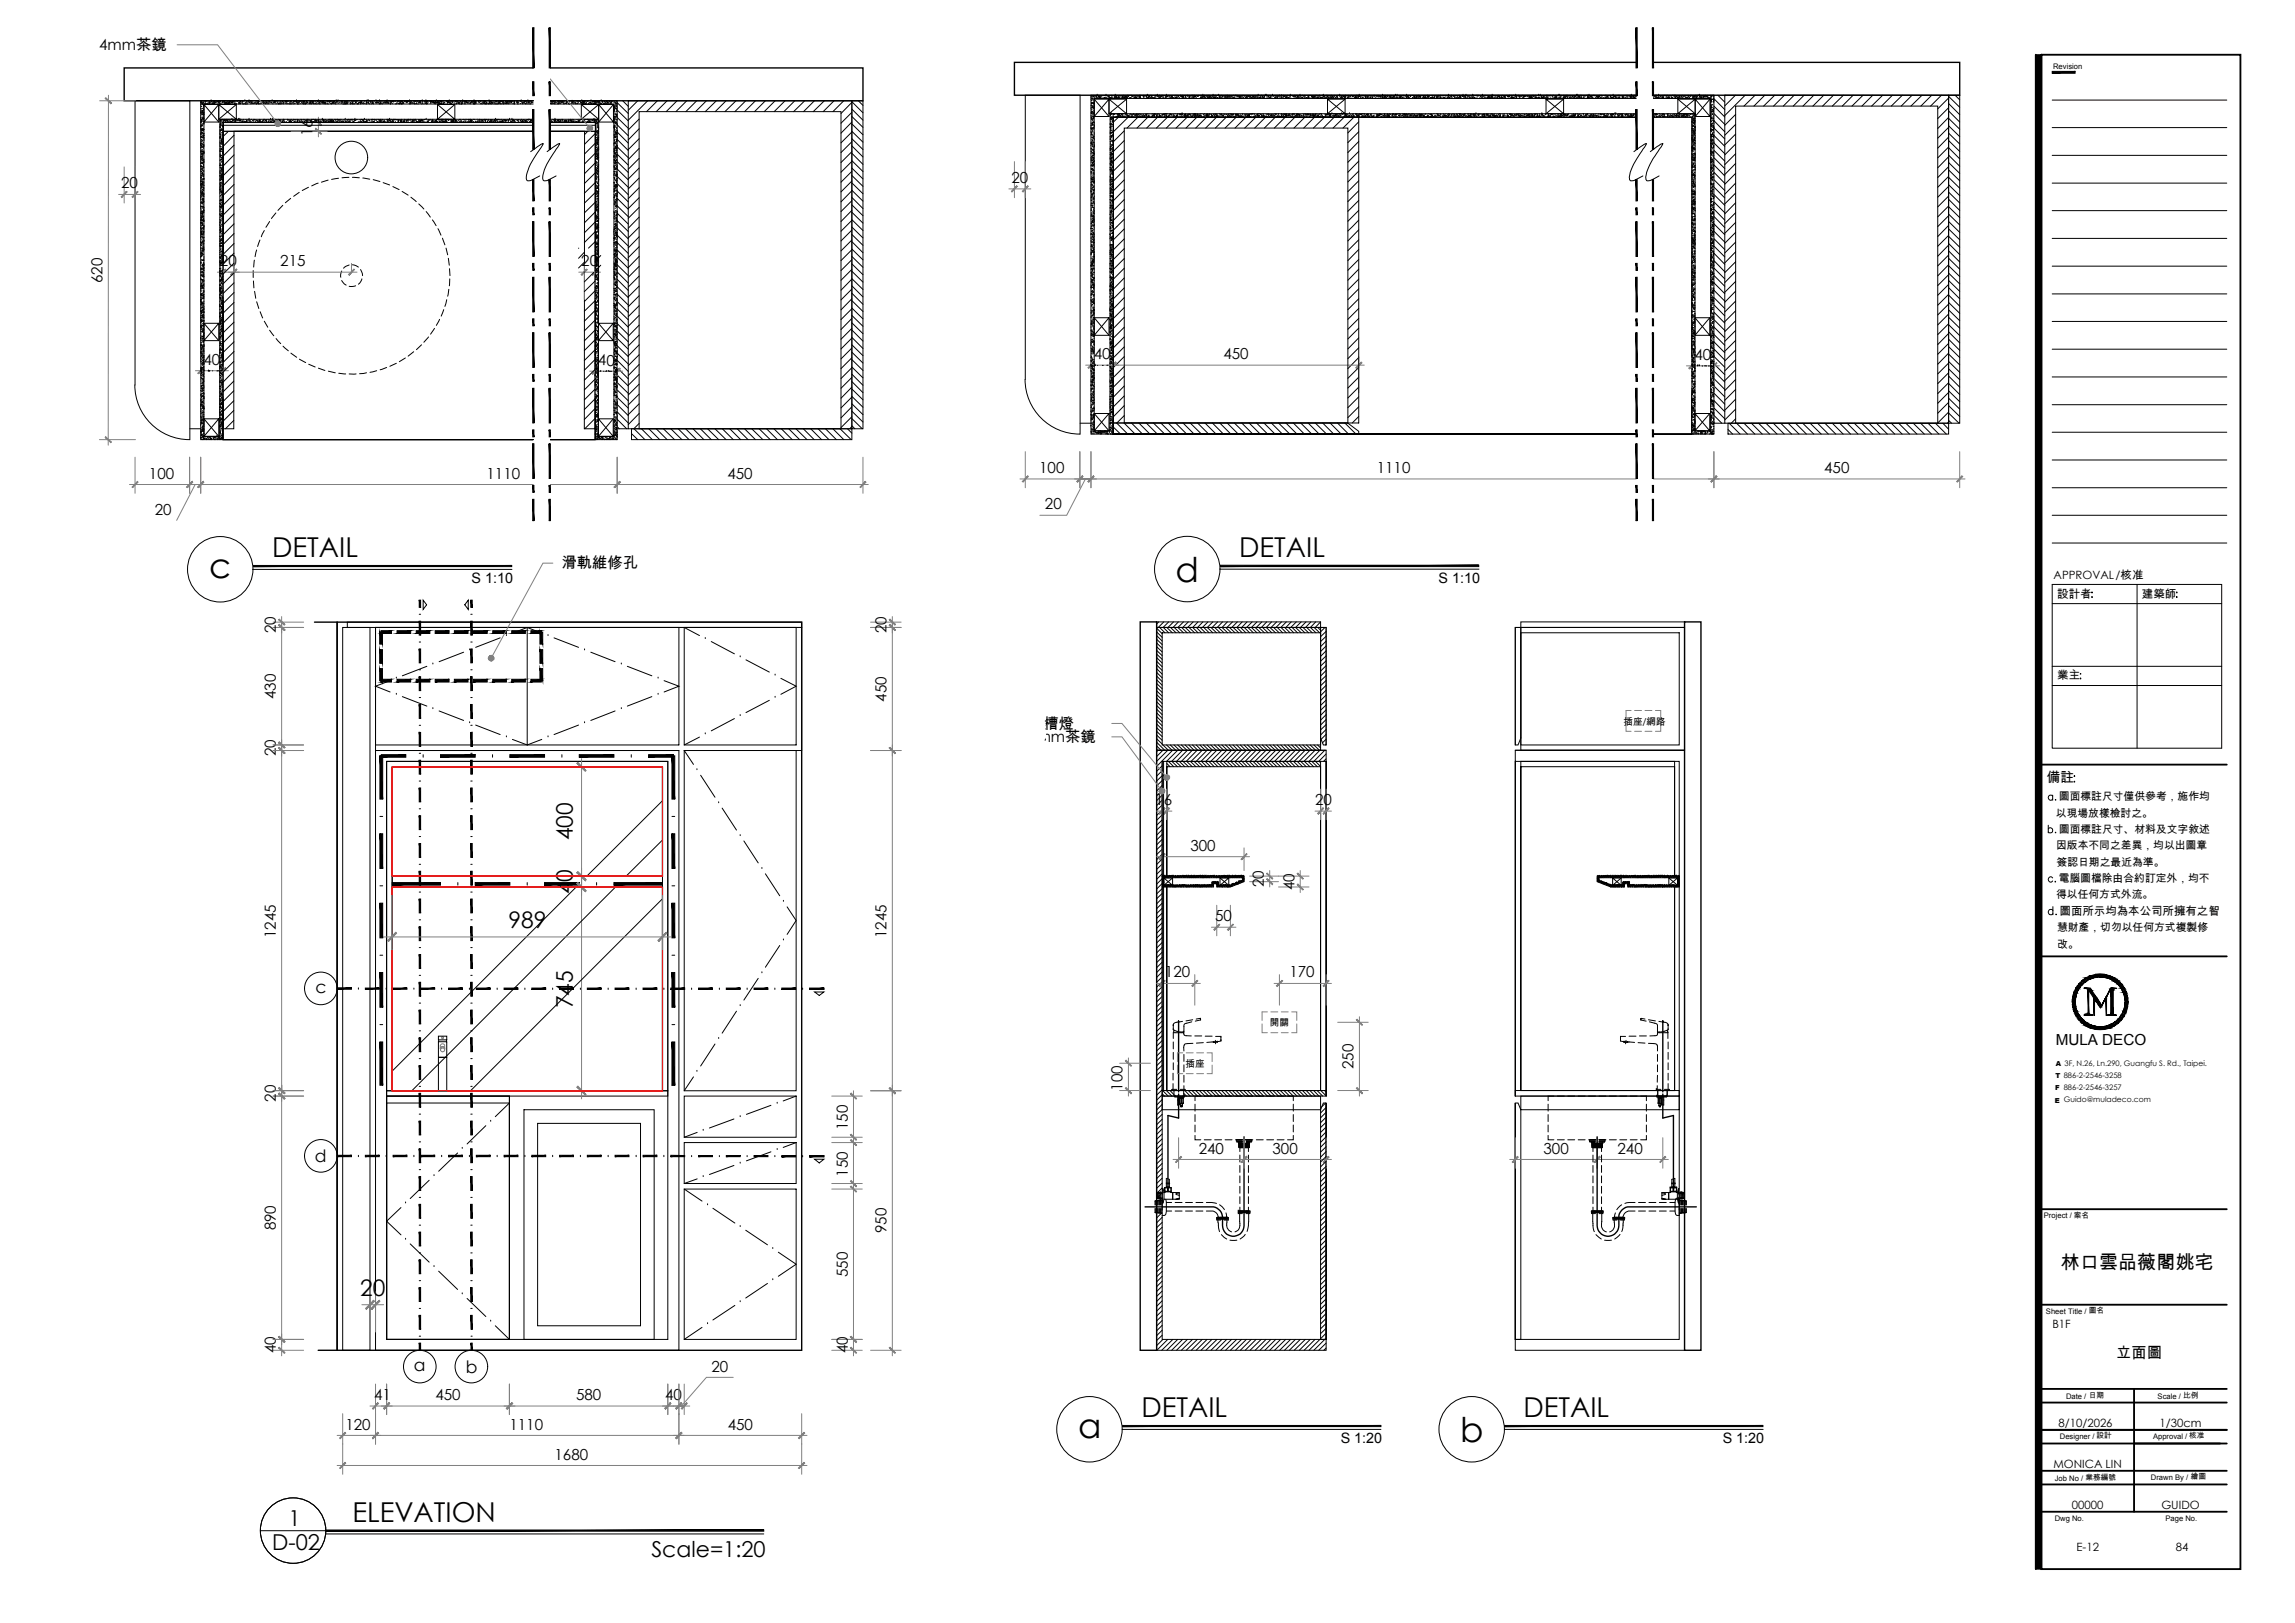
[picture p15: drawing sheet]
<svg xmlns="http://www.w3.org/2000/svg" width="420mm" height="297mm" viewBox="0 0 420 297" stroke-linecap="round" stroke-linejoin="round" font-family="sans-serif">
<defs><g id="words">
<g font-size="6.3">
<text x="38.3" y="105.9">c</text>
<text x="215.2" y="106.5">d</text>
<text x="197.4" y="263.3">a</text>
<text x="267.3" y="263.8">b</text>
</g>
<g font-size="5">
<text x="226.9" y="102">DETAIL</text>
<text x="49.8" y="102">DETAIL</text>
<text x="209" y="259.4">DETAIL</text>
<text x="278.9" y="259.4">DETAIL</text>
<text x="64.5" y="278.5">ELEVATION</text>
</g>
<g font-size="4.2">
<text x="104.9" y="153.8" transform="rotate(-90 104.9 153.8)">400</text>
<text x="104.9" y="163.6" transform="rotate(-90 104.9 163.6)">40</text>
<text x="93.1" y="169.8">989</text>
<text x="104.9" y="184.5" transform="rotate(-90 104.9 184.5)">745</text>
<text x="65.9" y="237.2">20</text>
</g>
<g font-size="4">
<text x="52.8" y="279.3">1</text>
<text x="49.8" y="283.6">D-02</text>
<text x="119.3" y="285">Scale=1:20</text>
</g>
<text font-size="3.5" x="377.3" y="232.3">林口雲品薇閣姚宅</text>
<g font-size="3.1">
<text x="57.7" y="181.8">c</text>
<text x="57.7" y="212.7">d</text>
<text x="75.8" y="250.9">a</text>
<text x="85.3" y="251.3">b</text>
</g>
<g font-size="2.8">
<text x="18.2" y="9.2">4mm茶鏡</text>
<text x="57.2" y="24.9" transform="rotate(-90 57.2 24.9)">16</text>
<text x="22.2" y="34.5">20</text>
<text x="185.2" y="33.5">20</text>
<text x="18.8" y="51.8" transform="rotate(-90 18.8 51.8)">620</text>
<text x="40.3" y="48.7">20</text>
<text x="51.3" y="48.7">215</text>
<text x="106.4" y="48.7">20</text>
<text x="200.2" y="65.8" transform="rotate(1 200.2 65.8)">40</text>
<text x="224" y="65.8">450</text>
<text x="310.2" y="65.9">40</text>
<text x="37.3" y="66.8">40</text>
<text x="109.5" y="66.9" transform="rotate(1 109.5 66.9)">40</text>
<text x="27.3" y="87.6">100</text>
<text x="89.1" y="87.6">1110</text>
<text x="133.2" y="87.6">450</text>
<text x="190.2" y="86.6">100</text>
<text x="252.1" y="86.6">1110</text>
<text x="334" y="86.6">450</text>
<text x="28.3" y="94.2">20</text>
<text x="191.3" y="93.2">20</text>
<text x="102.8" y="104">滑軌維修孔</text>
<text x="50.5" y="115.9" transform="rotate(-90 50.5 115.9)">20</text>
<text x="162.3" y="115.9" transform="rotate(-90 162.3 115.9)">20</text>
<text x="50.5" y="127.9" transform="rotate(-90 50.5 127.9)">430</text>
<text x="162.3" y="128.4" transform="rotate(-90 162.3 128.4)">450</text>
<text x="188.3" y="133.4">鋁槽燈</text>
<text x="188.3" y="135.9">4mm茶鏡</text>
<text x="191.2" y="133.4">鋁槽燈</text>
<text x="191.2" y="135.9">4mm</text>
<text x="50.5" y="138.4" transform="rotate(-90 50.5 138.4)">20</text>
<text x="211.5" y="147.3">16</text>
<text x="240.7" y="147.3">20</text>
<text x="217.9" y="155.7">300</text>
<text x="231.4" y="162.4" transform="rotate(-90 231.4 162.4)">20</text>
<text x="237" y="162.9" transform="rotate(-90 237 162.9)">40</text>
<text x="50.5" y="171.7" transform="rotate(-90 50.5 171.7)">1245</text>
<text x="162.3" y="171.7" transform="rotate(-90 162.3 171.7)">1245</text>
<text x="222.5" y="168.6">50</text>
<text x="213.3" y="178.9">120</text>
<text x="236.1" y="178.9">170</text>
<text x="376.3" y="191.3">MULA DECO</text>
<text x="247.8" y="195.7" transform="rotate(-90 247.8 195.7)">250</text>
<text x="50.5" y="201.6" transform="rotate(-90 50.5 201.6)">20</text>
<text x="205.5" y="199.6" transform="rotate(-90 205.5 199.6)">100</text>
<text x="155.2" y="206.8" transform="rotate(-90 155.2 206.8)">150</text>
<text x="155.2" y="215.3" transform="rotate(-90 155.2 215.3)">150</text>
<text x="219.5" y="211.1">240</text>
<text x="233" y="211.1">300</text>
<text x="282.6" y="211.1">300</text>
<text x="296.1" y="211.1">240</text>
<text x="50.5" y="225.2" transform="rotate(-90 50.5 225.2)">890</text>
<text x="162.3" y="225.7" transform="rotate(-90 162.3 225.7)">950</text>
<text x="155.2" y="233.7" transform="rotate(-90 155.2 233.7)">550</text>
<text x="50.5" y="247.7" transform="rotate(-90 50.5 247.7)">40</text>
<text x="130.3" y="251">20</text>
<text x="155.2" y="247.7" transform="rotate(-90 155.2 247.7)">40</text>
<text x="387.4" y="248.5">立面圖</text>
<text x="68.5" y="256.3">41</text>
<text x="79.7" y="256.2">450</text>
<text x="105.5" y="256.2">580</text>
<text x="121.8" y="256.2">40</text>
<text x="63.2" y="261.6">120</text>
<text x="93.3" y="261.6">1110</text>
<text x="133.2" y="261.6">450</text>
<text x="101.5" y="267.2">1680</text>
</g>
<g font-size="2.6">
<text x="86.3" y="106.7">S 1:10</text>
<text x="263.4" y="106.6">S 1:10</text>
<text x="245.4" y="264">S 1:20</text>
<text x="315.4" y="264">S 1:20</text>
</g>
<text font-size="2.5" x="374.7" y="143.2">備註</text>
<g font-size="2.1">
<text x="376" y="106">APPROVAL/核准</text>
<text x="376.6" y="109.4">設計者</text>
<text x="392.1" y="109.4">建築師</text>
<text x="376.6" y="124.3">業主</text>
<text x="377.1" y="167.4">圖面所示均為本公司所擁有之智</text>
<text x="375.8" y="243.1">B1F</text>
<text x="376.9" y="261.2">8/10/2026</text>
<text x="395.4" y="261.2">1/30cm</text>
<text x="375.9" y="268.7">MONICA LIN</text>
<text x="379.3" y="276.2">00000</text>
<text x="395.7" y="276.2">GUIDO</text>
<text x="380.2" y="283.8">E-12</text>
<text x="398.3" y="283.8">84</text>
</g>
<g font-size="2">
<text x="376.4" y="149.5">以現場放樣檢討之。</text>
<text x="376.9" y="146.5">圖面標註尺寸僅供參考，施作均</text>
<text x="376.4" y="155.4">因版本不同之差異，均以出圖章</text>
<text x="376.9" y="152.4">圖面標註尺寸、材料及文字敘述</text>
<text x="376.5" y="158.4">簽認日期之最近為準。</text>
<text x="376.9" y="161.4">電腦圖檔除由合約訂定外，均不</text>
<text x="376.4" y="164.4">得以任何方式外流。</text>
<text x="376.6" y="170.4">慧財產，切勿以任何方式複製修</text>
<text x="376.6" y="173.4">改。</text>
</g>
<g font-size="1.7">
<text x="297.2" y="132.7">插座/網路</text>
<text x="232.5" y="187.8">開關</text>
<text x="217" y="195.3">插座</text>
</g>
<g font-size="1.4">
<text x="375.9" y="12.6">Revision</text>
<text x="374.2" y="222.9">Project / 案名</text>
<text x="374.6" y="240.4">Sheet Title / 圖名</text>
<text x="378.2" y="256.1">Date / 日期</text>
<text x="395" y="256.1">Scale / 比例</text>
<text x="377.1" y="263.4">Designer / 設計</text>
<text x="394.2" y="263.4">Approval / 核准</text>
<text x="376.2" y="271">Job No / 業務編號</text>
<text x="393.8" y="270.8">Drawn By / 繪圖</text>
<text x="376.2" y="278.3">Dwg No.</text>
<text x="396.5" y="278.3">Page No.</text>
</g>
<g font-size="1.3">
<text x="376.3" y="197.3">T 886-2-2546-3258</text>
<text x="376.3" y="195.1">A 3F, N.26, Ln.290, Guangfu S. Rd., Taipei.</text>
<text x="376.2" y="201.8">E Guido@muladeco.com</text>
<text x="376.3" y="199.5">F 886-2-2546-3257</text>
</g>
</g></defs>
<!-- layer: I-ELEV1 -->
<path d="M97.6 12.4h-74.9v6h74.9M100.7 12.4h57.3v6h-57.3M299.6 11.4h-113.9v6h113.9M302.6 11.4h56.2v6h-56.2M57.6 113.9h89.2v133.2h-88.5M61.7 113.9v133.2M208.7 113.8h3.1v133.3h-3.1zM308.4 113.8h3v133.3h-3z" fill="none" stroke="#000" stroke-width=".25"/>
<!-- layer: I-DWGTITLE -->
<g fill="none" stroke="#000" stroke-width=".18">
<path d="M46.4 104.2h47.3M223.4 104.2h47.4M205.5 261.6h47.3M275.4 261.6h47.4M47.7 280.1h12M59.6 280.7h80.2"/>
<circle cx="53.7" cy="280.1" r="6"/>
</g>
<g fill="#000" stroke="#000" stroke-width=".18">
<path d="M46.4 103.5v.2l47.3-.2zM46.4 103.7l47.3-.2v.2z"/>
<path d="M223.4 103.4v.3l47.3-.3zM223.4 103.7l47.3-.3v.3z"/>
<path d="M205.5 260.9v.2l47.3-.2zM205.5 261.1l47.3-.2v.2z"/>
<path d="M275.5 260.9v.2l47.2-.2zM275.5 261.1l47.2-.2v.2z"/>
<path d="M59.7 280v.2l80.1-.2zM59.7 280.2l80.1-.2v.2z"/>
</g>
<!-- layer: I-ELEV-DIM -->
<g fill="none" stroke="#808080" stroke-width=".18">
<path d="M18.2 18.4h6.6M19.9 17.4l-.1 64.1M21.7 35.6h4M22.7 30.6v6.6M24.7 30.6v6.6M53.3 22.4h6.6M53.3 24h6.6M58.3 21.4v3.6M184.7 34.6h4M185.7 29.6v6.6M187.7 29.6v6.6M39.8 49.8h4"/>
<path d="M40.8 48.2v6.6M41.8 49.8h23.6M42.8 48.2v6.6M64.3 48.2v1.6M106 49.8h3.9M107 48.2v6.6M109 48.2v6.6M35.8 67.8h6M36.8 66.2l-.1 6.6M40.8 66.2v6.6M108 67.9h6M109 66.4v6.6"/>
<path d="M113 66.4v6.6M198.8 66.8h6M199.8 65.3l-.1 6.6M202.8 66.8h47M203.8 65.3v6.6M248.8 65.3v6.6M308.7 67h6.1M309.7 65.3v6.7M313.8 65.3v6.7M18.2 80.5h6.6M23.7 88.7h73.9M24.7 83.7v6.6"/>
<path d="M34.7 88.7h2h-2M34.7 83.7v6.6M35.7 88.7l-3.4 6.5M36.7 83.7v6.6M100.7 88.7h58.3M113 83.7v6.6M158 83.7v6.6M186.7 87.7h112.9M187.7 82.7v6.6M197.7 87.7h2h-2M197.7 82.7v6.6M198.7 87.7l-3.4 6.6h-4.9"/>
<path d="M199.7 82.7v6.6M302.6 87.7h57.1M313.8 82.7v6.6M358.8 82.7v6.6M50 114.8h5.6M50 113.9h5.6M51.6 112.8v3.1M51.6 113.9v132.2M159.4 114.8h5.6M159.4 113.9h5.6M163.4 112.8v3.1M163.4 113.9v134.2"/>
<path d="M50 137.4h5.6M50 136.3h5.6M51.6 135.4v3M106.5 138.8v62.3M159.4 137.4h5.6M73.3 140.4h35.6M106.5 158.9v5M211.8 148.4h2.7M211.8 156.8h17M212.8 144.4v5.6M212.8 155.2v4.1M213.6 144.4v5.6"/>
<path d="M227.8 155.2v4.1M232.5 159.3v3M238 159.3v4.1M240.7 148.4h3.1M241.8 144.4v5.6M242.8 144.4v5.6M70.3 171.5h52.5M71.8 163.9v9.9M73.3 162.4h35.6M73.3 160.3h35.6M121.3 163.9v9.9M211.8 180h8"/>
<path d="M212.8 178.4v5.6M218.7 178.4v5.6M221.8 169.7h4.5M222.8 165.7v5.6M225.3 165.7v5.6M228.8 160.3h10.8M228.8 161.4h5.3M233.3 180h10.5M234.1 162.3h5.5M234.2 178.4v5.6M242.8 178.4v5.6M50 199.6h5.6"/>
<path d="M51.6 198.6v3M72.3 199.6h36.6M156.3 199.6v46.5M159.4 199.6h5.6M205 199.6h5.6M205 194.6h5.6M206.6 193.6v7M244.9 199.6h5.6M244.9 187.1h5.6M248.9 186.1v14.5M50 200.6h5.6M152.3 217.6h5.6"/>
<path d="M152.3 209.1h5.6M152.3 216.6h5.6M152.3 200.6h5.6M152.3 208.1h5.6M214.8 212.2h29M215.8 208.2v5.6M227.8 208.2v5.6M242.8 208.2v5.6M276.4 212.2h29M277.4 208.2v5.6M292.4 208.2v5.6M304.4 208.2v5.6"/>
<path d="M66.3 238.8h3.9M67.7 236.4v7.4M68.7 236.4v7.4M50 247.1h5.6M50 245.1h5.6M51.6 244.1v4M62.7 258.7v11.1M67.7 257.3h4.1M68.7 253.3v11M69.8 257.3h54.5M70.8 253.3v5.6M93.3 253.3v5.6"/>
<path d="M121.3 257.3h4M122.3 253.3v5.6M124.3 253.3v11M125.3 257.3h-1h1M125.3 257.3h1M125.3 253.3v5.6M134.2 252.1h-4.9l-4.5 5.2M146.8 258.7v11.1M152.3 247.1h5.6M152.3 245.1h5.6M156.3 244.1v4M159.4 247.1h5.6"/>
<path d="M61.7 262.7h8M61.7 268.2h86M67.7 262.7h80"/>
</g>
<!-- layer: 0 -->
<g fill="#808080" stroke="#808080" stroke-width=".18">
<path d="M69.2 262.2l-.9 1.1 1-1zM69.2 262.2l-.9 1.1-.1-.1z"/>
<path d="M123.7 263.2l.1 .1 .9-1.1zM124.7 262.2l.1 .1-1 1z"/>
<path d="M124.7 262.2l-.9 1.1 1-1zM123.7 263.2l1-1-.9 1.1z"/>
<path d="M146.2 263.2l.1 .1 .9-1.1zM147.2 262.2l.1 .1-1 1z"/>
<path d="M93.7 256.7l-.9 1.2 1.1-1zM93.7 256.7l-.9 1.2-.1-.1z"/>
<path d="M121.7 257.8l.1 .1 .9-1.2zM122.7 256.7l.1 .2-1 1z"/>
<path d="M92.7 257.8l.1 .1 .9-1.2zM93.7 256.7l.2 .2-1.1 1z"/>
<path d="M71.2 256.7l-.8 1.2 .9-1zM71.2 256.7l-.8 1.2-.2-.1z"/>
<path d="M121.7 257.8l.1 .1 .9-1.2zM122.7 256.7l.1 .2-1 1z"/>
<path d="M124.7 256.7l-.9 1.2 1-1zM123.7 257.8l1-1.1-.9 1.2z"/>
<path d="M162.8 246.7l1.1 .9-1-1zM162.8 246.7l1.1 .9-.1 .1z"/>
<path d="M162.8 199.2l1 1 .1-.1zM162.8 199.2l.1-.1 1 1z"/>
<path d="M155.7 217.2l1 1 .1-.1zM155.7 217.2l.1-.1 1 1z"/>
<path d="M155.7 244.7l1.1 .9-1-1zM155.7 244.7l1.1 .9-.1 .1z"/>
<path d="M155.7 244.7l1.1 .9-1-1zM155.7 244.7l1.1 .9-.1 .1z"/>
<path d="M155.7 246.7l1 1 .1-.1zM155.7 246.7l.1-.1 1 1z"/>
<path d="M155.7 208.7l1 1 .1-.1zM155.7 208.7l.1-.1 1 1z"/>
<path d="M155.8 216.1l-.1 .1 1.1 .9zM155.7 216.2l1.1 .9-.1 .1z"/>
<path d="M155.7 200.2l1 1 .1-.1zM155.7 200.2l.1-.1 1 1z"/>
<path d="M155.7 207.7l1.1 .9-1-1zM155.7 207.7l1.1 .9-.1 .1z"/>
<path d="M162.8 136.9l1 1 .1-.1zM162.8 136.9l.1-.1 1 1z"/>
<path d="M162.8 199.2l1.1 .9-1-1zM162.8 199.2l1.1 .9-.1 .1z"/>
<path d="M162.8 114.4l1 1 .1-.1zM162.8 114.4l.1-.1 1 1z"/>
<path d="M162.8 136.9l1.1 .9-1-1zM162.8 136.9l1.1 .9-.1 .1z"/>
<path d="M162.8 113.4l1.1 .9-1-1zM162.8 113.4l1.1 .9-.1 .1z"/>
<path d="M162.8 114.4l1 1 .1-.1zM162.8 114.4l.1-.1 1 1z"/>
<path d="M51 244.7l1.2 .9-1.1-1zM51 244.7l1.2 .9-.2 .1z"/>
<path d="M51 246.7l1 1 .2-.1zM51 246.7l.1-.1 1.1 1z"/>
<path d="M51 244.7l1.2 .9-1.1-1zM51 244.7l1.2 .9-.2 .1z"/>
<path d="M51 200.2l1 1 .2-.1zM51.1 200.1l1.1 1-1.2-.9z"/>
<path d="M51.1 199l-.1 .2 1.2 .9zM51 199.2l1.2 .9h-.2z"/>
<path d="M51 200.1l1 1.1 .2-.2zM51 200.1h.1l1.1 .9z"/>
<path d="M51.1 135.8l-.1 .1 1.2 .9zM51 135.9l1.2 .9-.2 .1z"/>
<path d="M51 136.9l1 1 .2-.1zM51 136.9l.1-.1 1.1 1z"/>
<path d="M51.1 135.8l-.1 .1 1.2 .9zM51 135.9l1.2 .9-.2 .1z"/>
<path d="M51 114.4l1 1 .2-.1zM51.1 114.3l1.1 1-1.2-.9z"/>
<path d="M51 114.4l1 1 .2-.1zM51.1 114.3l1.1 1-1.2-.9z"/>
<path d="M51 113.4l1.2 .9-1.1-1zM51 113.4l1.2 .9-.2 .1z"/>
<path d="M105.8 198.8l-.2 .2 1.7 1.3zM105.6 199l1.7 1.3-.2 .1z"/>
<path d="M105.6 161.7l1.5 1.5 .2-.1zM105.8 161.5l1.5 1.6-1.7-1.4z"/>
<path d="M105.8 159.5l-.2 .2 1.7 1.3zM105.6 159.7l1.7 1.3-.2 .2z"/>
<path d="M105.6 139.7l1.5 1.5 .2-.2zM105.8 139.5l1.5 1.5-1.7-1.3z"/>
<path d="M63.2 267.7l-.9 1.1 1-1zM63.2 267.7l-.9 1.1-.1-.1z"/>
<path d="M147.2 267.7l-1 1 .1 .1zM147.2 267.7l.1 .1-1 1z"/>
<path d="M71.2 256.7l-.8 1.2 .9-1zM71.2 256.7l-.8 1.2-.2-.1z"/>
<path d="M69.2 256.7l-1 1.1 .1 .1zM69.2 256.7l.1 .2-1 1z"/>
<path d="M69.2 262.2l-.9 1.1 1-1zM69.2 262.2l-.9 1.1-.1-.1z"/>
<path d="M63.2 262.2l-1 1 .1 .1zM63.2 262.2l.1 .1-1 1z"/>
<path d="M69.4 238l-1.3 1.6 1.5-1.4zM67.9 239.5l1.5-1.5-1.3 1.6z"/>
<path d="M68.4 238l-1.5 1.5 .2 .1zM68.4 238l.2 .2-1.5 1.4z"/>
<path d="M105.8 159.5l-.2 .2 1.7 1.3zM105.6 159.7l1.7 1.3-.2 .2z"/>
<path d="M105.6 161.7l1.5 1.5 .2-.1zM105.8 161.5l1.5 1.6-1.7-1.4z"/>
<path d="M51 136.9l1 1 .2-.1zM51 136.9l.1-.1 1.1 1z"/>
<path d="M51 199.2l1.2 .9-1.1-1zM51 199.2l1.2 .9-.2 .1z"/>
<path d="M125.7 256.7l-.9 1.2 1-1zM125.7 256.7l-.9 1.2-.1-.1z"/>
<path d="M123.7 257.8l.1 .1 .9-1.2zM124.7 256.7l.1 .2-1 1z"/>
<path d="M89.5 120.7l.4-.2-.2 .4zM89.4 120.5l.1 .2 .4-.2zM89.5 120.2l.4 .3h-.5z"/>
<path d="M89.7 120l.2 .5-.4-.3zM89.7 120l.2 .5v-.5zM89.9 120h.3l-.3 .5z"/>
<path d="M90.2 120l.1 .2-.4 .3zM89.9 120.5l.5-.1-.1-.2zM89.9 120.5l.5-.1v.3z"/>
<path d="M89.9 120.5l.5 .2-.2 .2zM89.9 120.5v.5l.3-.1zM89.9 120.5v.5l-.2-.1z"/>
<path d="M72.5 170.6l-1.4 1.7 1.5-1.5zM71 172.1l1.5-1.5-1.4 1.7z"/>
<path d="M120.4 172.1l.2 .2 1.4-1.7zM122 170.6l.1 .2-1.5 1.5z"/>
<path d="M228.2 211.7l-.9 1.1 1-1zM228.2 211.7l-.9 1.1-.1-.1z"/>
<path d="M243.2 211.7l-1 1 .1 .1zM243.2 211.7l.1 .1-1 1z"/>
<path d="M227.2 212.7l.1 .1 .9-1.1zM228.2 211.7l.1 .1-1 1z"/>
<path d="M216.2 211.7l-.9 1.1 1-1zM216.2 211.7l-.9 1.1-.1-.1z"/>
<path d="M213.2 147.9l-1 1 .1 .1zM213.2 147.9l.1 .1-1 1z"/>
<path d="M214 147.9l-.9 1.1 1-1zM214 147.9l-.9 1.1-.1-.1z"/>
<path d="M243.2 147.9l-.9 1.1 1-1zM243.2 147.9l-.9 1.1-.1-.1z"/>
<path d="M242.2 147.9l-1 1 .1 .1zM242.2 147.9l.1 .1-1 1z"/>
<path d="M237.5 159.9l1.1 .9-1-1zM237.5 159.9l1.1 .9-.1 .1z"/>
<path d="M237.5 161.9l1 1 .1-.1zM237.5 161.9l.1-.1 1 1z"/>
<path d="M232 159.8l-.1 .1 1.1 .9zM231.9 159.9l1.1 .9-.1 .1z"/>
<path d="M231.9 160.9l1 1 .1-.1zM231.9 160.9l.1-.1 1 1z"/>
<path d="M225.7 169.1l-.9 1.2 1-1.1zM224.7 170.1l1-1-.9 1.2z"/>
<path d="M222.2 170.1l.1 .2 .9-1.2zM223.2 169.1l.1 .1-1 1.1z"/>
<path d="M234.7 179.4l-.9 1.1 1-1zM233.7 180.4l1-1-.9 1.1z"/>
<path d="M242.2 180.4l.1 .1 .9-1.1zM243.2 179.4l.1 .1-1 1z"/>
<path d="M219.2 179.4l-.9 1.1 1-1zM218.2 180.4l1-1-.9 1.1z"/>
<path d="M212.2 180.4l.1 .1 .9-1.1zM213.2 179.4l.1 .1-1 1z"/>
<path d="M248.3 186.6l1 1h.1zM248.3 186.6l.2-.1 .9 1.1z"/>
<path d="M248.5 199l-.2 .2 1.1 .9zM248.3 199.2l1.1 .9-.1 .1z"/>
<path d="M206 199.2l1.1 1v-.1zM206.2 199l.9 1.1-1.1-.9z"/>
<path d="M206.2 194l-.2 .2 1.1 .9zM206 194.2l1.1 .9z"/>
<path d="M291.8 212.7l.2 .1 .9-1.1zM292.9 211.7v.1l-.9 1z"/>
<path d="M277.8 211.7l-.9 1.1 1.1-1zM277.8 211.7l-.9 1.1v-.1z"/>
<path d="M292.9 211.7l-.9 1.1 .9-1zM292.9 211.7l-.9 1.1-.2-.1z"/>
<path d="M304.8 211.7l-.9 1 .1 .1zM304.8 211.7l.2 .1-1 1z"/>
<path d="M213.2 156.2l-.9 1.1 1-1zM213.2 156.2l-.9 1.1h-.1z"/>
<path d="M228.2 156.2l-1 1.1h.1zM228.2 156.2l.1 .1-1 1z"/>
<path d="M213.6 142.3l.3 .4-.2 .1zM213.6 142.3l-.2 .5h.3zM213.2 142.6l.4-.3-.2 .5z"/>
<path d="M213.1 142.4l.5-.1-.4 .3zM213.1 142.1v.3l.5-.1zM213.3 141.9l.3 .4-.5-.2z"/>
<path d="M213.3 141.9l.2-.1 .1 .5zM213.5 141.8l.1 .5 .2-.5zM213.8 141.8l.2 .2-.4 .3z"/>
<path d="M213.6 142.3l.4-.3 .1 .2zM213.6 142.3l.5 .2v-.3zM213.6 142.3l.5 .2-.2 .2z"/>
<path d="M212.7 144.8l.3 .4-.2 .1zM212.7 144.8l-.2 .4 .3 .1zM212.3 145.1l.4-.3-.2 .4z"/>
<path d="M212.2 144.9l.5-.1-.4 .3zM212.3 144.6l-.1 .3 .5-.1zM212.4 144.4l.3 .4-.4-.2z"/>
<path d="M212.4 144.4l.3-.1v.5zM212.7 144.3v.5l.2-.5zM212.9 144.3l.2 .2-.4 .3z"/>
<path d="M212.7 144.8l.4-.3 .1 .2zM212.7 144.8l.5 .2v-.3zM212.7 144.8l.5 .2-.2 .2z"/>
<path d="M113.5 88.1l-1.1 1 .2 .1zM113.5 88.1l.1 .2-1 .9z"/>
<path d="M109.4 49.3l-.9 1.1 1-1.1zM109.4 49.3l-.9 1.1-.1-.2z"/>
<path d="M106.4 50.2l.1 .2 .9-1.1zM107.4 49.3h.1l-1 1.1z"/>
<path d="M113.5 67.4l-.9 1.1 1-1zM113.5 67.4l-.9 1.1-.1-.1z"/>
<path d="M108.4 68.4l.1 .1 .9-1.1zM109.4 67.4l.1 .1-1 1z"/>
<path d="M113.5 88.1l-.9 1.1 1-.9zM113.5 88.1l-.9 1.1-.2-.1z"/>
<path d="M158.4 88.1l-1 1 .1 .1zM158.4 88.1l.1 .2-1 .9z"/>
<path d="M108 23.5l.3 .4-.2 .1zM108 23.5l-.2 .4 .3 .1zM107.6 23.8l.4-.3-.2 .4z"/>
<path d="M107.5 23.6l.5-.1-.4 .3zM107.5 23.3v.3l.5-.1zM107.7 23.1l.3 .4-.5-.2z"/>
<path d="M107.7 23.1l.2-.1 .1 .5zM107.9 23l.1 .5 .2-.5zM108.2 23l.2 .2-.4 .3z"/>
<path d="M108 23.5l.4-.3 .1 .2zM108 23.5l.5 .2v-.3zM108 23.5l.5 .2-.2 .2z"/>
<path d="M25.2 35l-.9 1.1 1-1zM24.2 36l1-1-.9 1.1z"/>
<path d="M22.2 36l.1 .1 .9-1.1zM23.2 35l.1 .1-1 1z"/>
<path d="M25.2 88.1l-.9 1.1 1-.9zM25.2 88.1l-.9 1.1-.1-.1z"/>
<path d="M35.2 88.1l-1 1 .1 .1zM35.2 88.1l.1 .2-1 .9z"/>
<path d="M35.2 88.1l-1 1 .1 .1zM35.2 88.1l.1 .2-1 .9z"/>
<path d="M37.2 88.1l-.9 1.1 1-.9zM37.2 88.1l-.9 1.1-.1-.1z"/>
<path d="M37.2 67.3l-1 1 .1 .1zM37.2 67.3l.1 .1-1 1z"/>
<path d="M41.3 67.3l-.9 1.1 1-1zM41.3 67.3l-.9 1.1-.1-.1z"/>
<path d="M40.3 50.2v.2l1-1.1zM41.3 49.3h.1l-1.1 1.1z"/>
<path d="M43.3 49.3l-.9 1.1 .9-1.1zM42.2 50.2l1.1-.9-.9 1.1z"/>
<path d="M37.2 88.1l-.9 1.1 1-.9zM37.2 88.1l-.9 1.1-.1-.1z"/>
<path d="M57.8 21.9l-.1 .1 1.1 .9zM57.7 22l1.1 .9v.1z"/>
<path d="M57.7 23.6l1.1 1v-.1zM57.8 23.5l1 1-1.1-.9z"/>
<path d="M43.3 49.3l-.9 1.1 .9-1.1zM42.2 50.2l1.1-.9-.9 1.1z"/>
<path d="M63.8 50.2l.1 .2 .9-1.1zM64.8 49.3h.1l-1 1.1z"/>
<path d="M19.3 79.9v.1l1.1 .9zM19.3 80l1.1 .9-.1 .1z"/>
<path d="M19.3 18l1 1 .1-.1zM19.3 18l.1-.1 1 1z"/>
<path d="M50.8 22.6l.3 .5h-.2zM50.8 22.6l-.1 .5h.2zM50.5 23l.3-.4-.1 .5z"/>
<path d="M50.4 22.7l.4-.1-.3 .4zM50.4 22.5v.2l.4-.1zM50.5 22.3l.3 .3-.4-.1z"/>
<path d="M50.5 22.3l.3-.1v.4zM50.8 22.2v.4l.3-.4zM51.1 22.2l.2 .1-.5 .3z"/>
<path d="M50.8 22.6l.5-.3 .1 .3zM50.8 22.6l.5 .2 .1-.2zM50.8 22.6l.5 .2-.2 .3z"/>
<path d="M314.2 87.1l-1 1 .1 .1zM314.2 87.1l.1 .1-1 1z"/>
<path d="M314.2 66.4l-.8 1.1 .9-1zM313.2 67.4l1-1-.8 1.1z"/>
<path d="M309.2 67.4l.1 .1 .9-1.1zM310.2 66.4l.1 .1-1 1z"/>
<path d="M314.2 87.1l-.9 1.1 1-1zM314.2 87.1l-.9 1.1-.1-.1z"/>
<path d="M359.2 87.1l-1 1 .1 .1zM359.2 87.1l.1 .1-1 1z"/>
<path d="M188.2 34l-.9 1.1 1-1zM187.2 35l1-1-.9 1.1z"/>
<path d="M185.2 35l.1 .1 .8-1.1zM186.1 34l.2 .1-1 1z"/>
<path d="M188.2 87.1l-.9 1.1 1-1zM188.2 87.1l-.9 1.1-.1-.1z"/>
<path d="M197.1 88.1l.2 .1 .9-1.1zM198.2 87.1v.1l-.9 1z"/>
<path d="M197.1 88.1l.2 .1 .9-1.1zM198.2 87.1v.1l-.9 1z"/>
<path d="M200.2 87.1l-.9 1.1 1-1zM199.2 88.1l1-1-.9 1.1z"/>
<path d="M199.2 67.3l.1 .1 .9-1.1zM200.2 66.3l.1 .1-1 1z"/>
<path d="M204.3 66.3l-.9 1.1 .9-1zM204.3 66.3l-.9 1.1-.2-.1z"/>
<path d="M200.2 87.1l-.9 1.1 1-1zM199.2 88.1l1-1-.9 1.1z"/>
<path d="M204.2 66.3l-.9 1.1 1-1zM204.2 66.3l-.9 1.1-.1-.1z"/>
<path d="M248.2 67.3l.1 .1 .9-1.1zM249.2 66.3l.1 .1-1 1z"/>
</g>
<!-- layer: I-ELEV5 -->
<g fill="none" stroke="#000" stroke-width=".18">
<path d="M37.3 19.1l2.7 3.2M43.3 19.1l-3.3 2.7M80.1 19.1l3.2 2.7h-3.2v-2.7h3.2v2.7M83.3 19.1l-3.2 2.7M97.6 18.4h-60.9v62.1h60.9h-56.8l.1-58.1h56.7h-56.7l-.1 58.1h56.8h-56.7v-56.5h56.7M100.7 18.4h12.3v62.1h-12.3h8.3v-58.1h-8.3h8.3v58.1h-8.3h8.3v-56.5h-8.3M106.4 19.1l3.2 2.7M112.3 19.1l-2.7 3.2M115 18.4h41v60.1h-41zM156 18.4h2v60.1h-2zM200.3 18.1l2.7 3.2M206.2 18.1l-3.2 2.7"/>
<path d="M243 18.1l3.3 2.7h-3.3v-2.7h3.3v2.7M246.3 18.1l-3.3 2.7M283 18.1l3.3 2.7h-3.3v-2.7h3.3v2.7M286.3 18.1l-3.3 2.7M299.6 17.4h-99.9v62h99.9h-95.8v-58h95.8h-95.8v58h95.8M302.6 17.4h11.2v62h-11.2h7.1l.1-58h-7.2h7.2l-.1 58h-7.1M307.2 18.1l3.1 2.7M313.1 18.1l-2.8 3.2M315.8 17.4h40.9v60.1h-40.9zM317.8 19.4h37v58.1h-37zM356.7 17.4h2.1v60.1h-2.1zM40.9 24h56.7h-54.8v54.5h-1.9v-54.3"/>
<path d="M43.3 21.8v-2.7h-3.3v2.7h3.3l-3.3-2.7-2.7 3.2v-3.2h2.7v3.2h-2.7M100.7 24h8.3v54.5h-2v-54.5zM106.4 21.8v-2.7h3.2v2.7h-3.2l3.2-2.7 2.7 3.2v-3.2h-2.7v3.2h2.7M117 20.4h37v58.1h-37zM203.8 21.4h45v56h-45zM205.8 23.4h41v54h-41zM206.2 20.8v-2.7h-3.2v2.7h3.2l-3.2-2.7-2.7 3.2v-3.2h2.7v3.2h-2.7M307.2 20.8v-2.7h3.1v2.7h-3.1l3.1-2.7 2.8 3.2v-3.2h-2.8v3.2h2.8M37.3 59.2l2.7 3.1M40 59.2l-2.7 3.1v-3.1h2.7v3.1h-2.7M109.6 59.2l2.7 3.1v-3.1h-2.7v3.1h2.7M112.3 59.2l-2.7 3.1"/>
<path d="M200.3 58.2l2.7 3.2M203 58.2l-2.7 3.2v-3.2h2.7v3.2h-2.7M310.3 58.2l2.7 3.2v-3.2h-2.7v3.2h2.7M313 58.2l-2.7 3.2M24.7 70.4a10 10 0 0 0 10.1 10.1v-62.1h-10.1v52.1M34.8 78.5h1.9M37.3 76.7l2.7 3.2M40 76.7l-2.7 3.2v-3.2h2.7v3.2h-2.7M109.6 76.7l2.7 3.2v-3.2h-2.7v3.2h2.7M112.3 76.7l-2.7 3.2M113 78.5h2M115.6 78.5h40.4v2h-40.4z"/>
<path d="M187.7 69.4a10 10 0 0 0 10 10v-62h-10v52.1M197.7 77.5h2M200.3 75.7l2.7 3.2M203 75.7l-2.7 3.2v-3.2h2.7v3.2h-2.7M203.8 77.4h42.9l2.1 1.5v.5h-45zM310.3 75.7l2.7 3.2v-3.2h-2.7v3.2h2.7M313 75.7l-2.7 3.2M313.8 77.5h2M316.4 77.5h40.3v1.9h-40.3zM62.7 114.8h5v132.3h-5zM63.6 113.9h83.2v.9h-83.2zM68.7 114.8h55.6v21.5h-55.6z"/>
<path d="M96.5 114.8v21.5M125.3 114.8h20.5v21.5h-20.5zM211.8 114.8h30v22.5h-30zM211.8 113.8h30v1h-30zM212.8 115.8h29v20.5h-29zM241.8 114.8h1v21.5h-.5l-.5-1.2zM277.4 114.8h1v20.3l-.5 1.2h-.5zM278.4 114.8h30v22.5h-30zM278.4 115.8h29v20.5h-29zM278.4 113.8h30v1h-30zM68.7 137.4h55.6v109.7h-55.6zM70.8 139.3h51.5v60.3h-51.5z"/>
<path d="M70.8 139.3h51.5v105.8h-51.5zM124.3 137.4h-55.6v-22.6h78.1v22.6h-21.5M125.3 137.4h20.5v62.2h-20.5zM211.8 137.3h31v63.3v-61.3h-30v105.8h30v-43.2v45.2h-31zM213.6 139.3h28.2v60.3h-28.2v-37.3v37.3h28.2v-59.3h-28.2v20zM242.8 136.3v-21.5h-31v22.5h31M277.4 137.3h31v109.8h-31v-45.2v43.2h30v-105.8h-30v61.3zM277.4 136.3v-21.5h31v22.5h-31M278.4 139.3h28.2v21v-20h-28.2v59.3h28.2v-37.3v37.3h-28.2zM71.8 140.4h49.5v59.2h-49.5zM71.8 160.3h49.5v2.1h-49.5zM212.8 160.3h15v1.1l-2.5 .9h-2.5v-.6h-.6v.6h-9.4z"/>
<path d="M213.1 160.6h14.4v.5l-2.3 .9h-2.1v-.6h-1.2v.6h-8.8zM213.1 160.7v1.3h1.6v-1.3h-1.6l1.6 1.3M214.7 160.7l-1.6 1.3M223.4 160.7l1.6 1.3M225 160.7v1.3h-1.6v-1.3h1.6l-1.6 1.3M292.4 160.3h15v2h-9.4v-.6h-.6v.6h-2.5l-2.5-.9zM292.7 160.6h14.4v1.4h-8.8v-.6h-1.2v.6h-2.1l-2.3-.9zM295.2 160.7v1.3h1.6v-1.3h-1.6l1.6 1.3M296.8 160.7l-1.6 1.3M305.5 160.7l1.6 1.3M307.1 160.7v1.3h-1.6v-1.3h1.6l-1.6 1.3M70.8 199.6h51.5v1h-51.5z"/>
<path d="M212.8 199.6h30v1h-30zM277.4 199.6h30v1h-30zM70.8 200.6h22.5v44.5h-22.5zM70.8 201.9h22.5v43.2h-22.5zM125.3 200.6h20.5v7.5h-20.5zM125.3 209.1h20.5v7.5h-20.5zM125.3 217.6h20.5v27.5h-20.5zM212.8 200.6h29v2.5h-29zM242.3 201.9h.5v43.2h-1v-42zM277.4 201.9h.5l.5 1.2v42h-1zM278.4 200.6h29v2.5h-29z"/>
</g>
<!-- layer: I-ELEV252 -->
<g fill="#000" stroke="#000" stroke-width=".18">
<path d="M97.5 15v2.5h.2zM97.5 15h.2v2.5z"/>
<path d="M97.5 5.1v7.3h.2zM97.5 5.1h.2v7.3z"/>
<path d="M100.5 15v2.5h.3zM100.5 15h.3v2.5z"/>
<path d="M100.5 5.1v7.3h.3zM100.5 5.1h.3v7.3z"/>
<path d="M299.5 15v2.5h.2zM299.5 15h.2v2.5z"/>
<path d="M299.5 5.1v7.3h.2zM299.5 5.1h.2v7.3z"/>
<path d="M302.5 15v2.5h.2zM302.5 15h.2v2.5z"/>
<path d="M302.5 5.1v7.3h.2zM302.5 5.1h.2v7.3z"/>
<path d="M97.5 20.1v7.2h.2zM97.5 20.1h.2v7.2z"/>
<path d="M97.5 32.9l.2 3.9v-3.9zM97.5 32.9l.2 3.9h-.2z"/>
<path d="M97.5 38l.2 1.3v-1.3zM97.5 38l.2 1.3h-.2z"/>
<path d="M100.5 20.1v7.2h.3zM100.5 20.1h.3v7.2z"/>
<path d="M100.5 32.9l.3 3.9v-3.9zM100.5 32.9l.3 3.9h-.3z"/>
<path d="M100.5 38l.3 1.3v-1.3zM100.5 38l.3 1.3h-.3z"/>
<path d="M299.5 20.1v7.2h.2zM299.5 20.1h.2v7.2z"/>
<path d="M299.5 32.9l.2 3.9v-3.9zM299.5 32.9l.2 3.9h-.2z"/>
<path d="M299.5 38l.2 1.3v-1.3zM299.5 38l.2 1.3h-.2z"/>
<path d="M302.5 20.1v7.2h.2zM302.5 20.1h.2v7.2z"/>
<path d="M302.5 32.9l.2 3.9v-3.9zM302.5 32.9l.2 3.9h-.2z"/>
<path d="M302.5 38l.2 1.3v-1.3zM302.5 38l.2 1.3h-.2z"/>
<path d="M97.5 40.6l.2 6.3v-6.3zM97.5 40.6l.2 6.3h-.2z"/>
<path d="M97.5 48.2l.2 1.3v-1.3zM97.5 48.2l.2 1.3h-.2z"/>
<path d="M97.5 50.7l.2 6.4v-6.4zM97.5 50.7l.2 6.4h-.2z"/>
<path d="M97.5 58.4l.2 1.2v-1.2zM97.5 58.4l.2 1.2h-.2z"/>
<path d="M100.5 40.6l.3 6.3v-6.3zM100.5 40.6l.3 6.3h-.3z"/>
<path d="M100.5 48.2l.3 1.3v-1.3zM100.5 48.2l.3 1.3h-.3z"/>
<path d="M100.5 50.7l.3 6.4v-6.4zM100.5 50.7l.3 6.4h-.3z"/>
<path d="M100.5 58.4l.3 1.2v-1.2zM100.5 58.4l.3 1.2h-.3z"/>
<path d="M299.5 40.6l.2 6.3v-6.3zM299.5 40.6l.2 6.3h-.2z"/>
<path d="M299.5 48.2l.2 1.3v-1.3zM299.5 48.2l.2 1.3h-.2z"/>
<path d="M299.5 50.7l.2 6.4v-6.4zM299.5 50.7l.2 6.4h-.2z"/>
<path d="M299.5 58.4l.2 1.2v-1.2zM299.5 58.4l.2 1.2h-.2z"/>
<path d="M302.5 40.6l.2 6.3v-6.3zM302.5 40.6l.2 6.3h-.2z"/>
<path d="M302.5 48.2l.2 1.3v-1.3zM302.5 48.2l.2 1.3h-.2z"/>
<path d="M302.5 50.7l.2 6.4v-6.4zM302.5 50.7l.2 6.4h-.2z"/>
<path d="M302.5 58.4l.2 1.2v-1.2zM302.5 58.4l.2 1.2h-.2z"/>
<path d="M97.5 60.9l.2 6.4v-6.4zM97.5 60.9l.2 6.4h-.2z"/>
<path d="M97.5 68.5l.2 1.3v-1.3zM97.5 68.5l.2 1.3h-.2z"/>
<path d="M97.5 71.1l.2 6.3v-6.3zM97.5 71.1l.2 6.3h-.2z"/>
<path d="M97.5 78.7l.2 1.3v-1.3zM97.5 78.7l.2 1.3h-.2z"/>
<path d="M100.5 60.9l.3 6.4v-6.4zM100.5 60.9l.3 6.4h-.3z"/>
<path d="M100.5 68.5l.3 1.3v-1.3zM100.5 68.5l.3 1.3h-.3z"/>
<path d="M100.5 71.1l.3 6.3v-6.3zM100.5 71.1l.3 6.3h-.3z"/>
<path d="M100.5 78.7l.3 1.3v-1.3zM100.5 78.7l.3 1.3h-.3z"/>
<path d="M299.5 60.9l.2 6.4v-6.4zM299.5 60.9l.2 6.4h-.2z"/>
<path d="M299.5 68.5l.2 1.3v-1.3zM299.5 68.5l.2 1.3h-.2z"/>
<path d="M299.5 71.1l.2 6.3v-6.3zM299.5 71.1l.2 6.3h-.2z"/>
<path d="M299.5 78.7l.2 1.3v-1.3zM299.5 78.7l.2 1.3h-.2z"/>
<path d="M302.5 60.9l.2 6.4v-6.4zM302.5 60.9l.2 6.4h-.2z"/>
<path d="M302.5 68.5l.2 1.3v-1.3zM302.5 68.5l.2 1.3h-.2z"/>
<path d="M302.5 71.1l.2 6.3v-6.3zM302.5 71.1l.2 6.3h-.2z"/>
<path d="M302.5 78.7l.2 1.3v-1.3zM302.5 78.7l.2 1.3h-.2z"/>
<path d="M97.5 81.2l.2 6.4v-6.4zM97.5 81.2l.2 6.4h-.2z"/>
<path d="M97.5 88.8l.2 1.3v-1.3zM97.5 88.8l.2 1.3h-.2z"/>
<path d="M97.5 91.4l.2 3.9v-3.9zM97.5 91.4l.2 3.9h-.2z"/>
<path d="M100.5 81.2l.3 6.4v-6.4zM100.5 81.2l.3 6.4h-.3z"/>
<path d="M100.5 88.8l.3 1.3v-1.3zM100.5 88.8l.3 1.3h-.3z"/>
<path d="M100.5 91.4l.3 3.9v-3.9zM100.5 91.4l.3 3.9h-.3z"/>
<path d="M299.5 81.2l.2 6.4v-6.4zM299.5 81.2l.2 6.4h-.2z"/>
<path d="M299.5 88.8l.2 1.3v-1.3zM299.5 88.8l.2 1.3h-.2z"/>
<path d="M299.5 91.4l.2 3.9v-3.9zM299.5 91.4l.2 3.9h-.2z"/>
<path d="M302.5 81.2l.2 6.4v-6.4zM302.5 81.2l.2 6.4h-.2z"/>
<path d="M302.5 88.8l.2 1.3v-1.3zM302.5 88.8l.2 1.3h-.2z"/>
<path d="M302.5 91.4l.2 3.9v-3.9zM302.5 91.4l.2 3.9h-.2z"/>
<path d="M69.8 138.1v.5l4.5-.5zM69.8 138.6l4.5-.5v.5z"/>
<path d="M80.6 138.1v.5l6.4-.5zM80.6 138.6l6.4-.5v.5z"/>
<path d="M93.3 138.1v.5l6.4-.5zM93.3 138.6l6.4-.5v.5z"/>
<path d="M106 138.1v.5l6.4-.5zM106 138.6l6.4-.5v.5z"/>
<path d="M118.7 138.1v.5l4.6-.5zM118.7 138.6l4.6-.5v.5z"/>
<path d="M123 138.3l.5 7.9v-7.9zM123 138.3l.5 7.9h-.5z"/>
<path d="M69.6 152.6v6.3h.5zM69.6 152.6h.5v6.3z"/>
<path d="M69.6 138.3v7.9h.5zM69.6 138.3h.5v7.9z"/>
<path d="M123 152.6l.5 6.3v-6.3zM123 152.6l.5 6.3h-.5z"/>
<path d="M69.6 165.3v6.3h.5zM69.6 165.3h.5v6.3z"/>
<path d="M71.8 161.5v.5l8.8-.5zM71.8 162l8.8-.5v.5z"/>
<path d="M87 161.5v.5l6.3-.5zM87 162l6.3-.5v.5z"/>
<path d="M99.7 161.5v.5l6.3-.5zM99.7 162l6.3-.5v.5z"/>
<path d="M112.4 161.5v.5l8.9-.5zM112.4 162l8.9-.5v.5z"/>
<path d="M123 165.3l.5 6.3v-6.3zM123 165.3l.5 6.3h-.5z"/>
<path d="M123 178l.5 6.3v-6.3zM123 178l.5 6.3h-.5z"/>
<path d="M69.6 190.7v7.9h.5zM69.6 190.7h.5v7.9z"/>
<path d="M69.6 178v6.3h.5zM69.6 178h.5v6.3z"/>
<path d="M123 190.7l.5 7.9v-7.9zM123 190.7l.5 7.9h-.5z"/>
</g>
<g fill="none" stroke="#000" stroke-width=".18">
<path d="M36.7 18.7h.1M36.7 18.7l.2 .1M36.8 19.1v.1M36.8 19.8v.2M36.8 18.4l-.1 .1M36.8 19.5h.2M36.9 18.7l.2 .1M36.9 18.6h.1M37 19l-.1 .1M37.1 19.1h.1M37.1 19.8l-.2 .1M37.1 18.4l.1 .3"/>
<path d="M37.1 19l.1 .1M37.2 19.1h-.1M37.2 19.8h.1M37.3 19.2v.1M37.3 18.8l.1 .2M37.3 18.9v.2M37.3 19.2l-.1 .1M37.3 18.7l-.3 .3-.3-.2M37.3 19.4v.2M37.4 18.4h.1M37.5 19h.3M37.6 18.5l-.1 .1"/>
<path d="M37.6 18.4l-.1 .1M37.7 18.6l-.1 .1M37.7 18.4v.1M37.8 19h-.1M37.8 18.4v.1M38 18.4l-.1 .1M38 18.9v.1M38.1 18.4v.1M38.3 18.6l-.1 .3M38.4 18.6h.1M38.4 18.7v.1M38.4 19h-.2"/>
<path d="M38.4 18.8h-.1M38.5 18.8l-.1 .1M38.6 18.6v.1M38.7 18.4h.1M38.7 18.5h.2M38.7 18.5v.1M38.7 19h.1M38.9 18.9l.1 .1M38.9 18.7h-.1M39 19h.2M39.1 18.7l-.1 .1M39.1 18.5l.1 .1"/>
<path d="M39.1 18.7l.3 .1M39.2 18.9v.1M39.2 18.4l-.2 .1M39.3 19h-.1M39.3 18.4v.1M39.3 18.8l-.2 .1M39.4 18.5l-.1 .1M39.5 18.5h-.1M39.5 18.7v.1M39.6 18.4l.1 .2M39.7 18.7h-.1M39.8 18.6h.2"/>
<path d="M39.9 18.5l.2-.1-.1 .1M39.9 18.8h.1M39.9 18.8l.3 .1M40 18.6v.1M40 18.4l.1 .3M40.1 18.7h.2M40.2 18.8h.1M40.2 19h.1M40.2 18.4l.2 .2M40.3 19h.1M40.3 18.4h.1M40.6 18.8v.1"/>
<path d="M40.7 18.7h.2M40.7 18.4v.1M40.8 18.6v.2M40.9 18.7l-.1 .1M40.9 18.6h.1M40.9 18.4v.1M41 18.7h.1M41.1 18.7l.1 .1M41.1 18.9h.1M41.1 18.4v.2M41.3 19h-.1M41.3 18.9l-.2 .1"/>
<path d="M41.3 18.7h-.1M41.4 18.7l.3 .2M41.4 18.4l-.1 .1M41.4 18.9l.2 .1M41.5 18.7l-.1 .2M41.6 18.9l.1 .1M41.7 18.6h.1M41.7 19h.1M41.7 18.8l.1 .2M41.8 18.4l-.1 .1M41.8 18.7l.2 .1M41.9 19h.2"/>
<path d="M42 18.7l-.1 .1M42.1 18.5l-.2 .1M42.1 18.9l-.3 .1M42.1 18.7v.2M42.2 18.5l-.1 .1M42.2 19h.1M42.3 18.6l-.3 .1M42.3 18.7l.2 .2M42.4 18.7v.1M42.5 18.5v.1M42.5 18.4l.1 .1M42.5 18.7l-.1 .1"/>
<path d="M42.5 18.5h.1M42.6 18.7h.1M42.7 18.5l.2 .1M42.7 18.7l-.3 .1M42.9 18.8l-.1 .1M42.9 18.4v.1M43.2 18.9h-.3l.1 .1M43.2 18.5v.1M43.3 19h-.2M43.5 18.4v.2M43.6 18.4h.1M43.6 19h.1"/>
<path d="M43.7 18.5h.2M43.8 19h.1M43.8 18.9l-.1-.1 .2 .1M43.9 18.8v.1M43.9 18.9l.2 .1-.2-.1M44 18.6l-.1 .1M44 18.5v.2M44.1 19h-.1M44.2 18.6l-.3 .1M44.2 18.8h.1M44.4 18.4l.1 .2M44.4 19h.1"/>
<path d="M44.5 18.6l-.1 .1M44.5 19h.1M44.7 19h.1M44.7 18.9h.1M44.8 18.4h.1M44.8 18.9l.1 .1M44.9 19h.2M45 18.8l.1-.1-.1 .2M45.1 18.5l.2 .2M45.2 19h.1M45.4 18.7v.1M45.5 18.4v.1"/>
<path d="M45.6 18.4h.1M45.6 18.4v.1M45.6 18.7h.1M45.6 18.7l.2 .1M45.7 18.5h.1M45.8 18.4v.1M45.8 18.5h.2M45.9 19h.1M46 18.7l.1 .3M46.1 18.7h-.2M46.1 18.8l.3 .2M46.1 18.5v.2"/>
<path d="M46.3 18.8l.1 .2M46.4 18.9h.1M46.6 18.8l-.1 .2M46.7 18.8l-.1 .1M46.8 19h.2M46.9 18.7l-.1 .1M46.9 18.8v.1M46.9 18.4l-.1 .1M46.9 19h.1M47.1 18.9l-.1 .1M47.1 18.4v.1M47.2 18.6v.3"/>
<path d="M47.2 18.9l.2 .1M47.2 18.8l.1 .2M47.2 18.5l.2 .1M47.3 18.9l.1 .1M47.4 18.6l-.1 .3M47.4 18.5v.2M47.5 19h.2M47.6 18.4h.1M47.8 18.9h.1M47.8 18.7l.1 .3M47.9 18.4v.1M47.9 18.8l.1 .1"/>
<path d="M48.1 18.7l-.2 .1M48.1 18.4l.1 .2M48.1 18.9v.1M48.2 18.7v.1M48.2 18.9v.1M48.3 18.7h.1M48.3 18.5v.1M48.5 18.8l-.3 .1M48.5 18.9l.2 .1M48.6 18.6l-.1 .1M48.6 18.8l.1 .1M48.7 18.7v.3"/>
<path d="M48.8 18.6l-.1 .2M48.8 18.7h.1M49 18.9l.1 .1M49.1 18.7h-.3M49.1 18.9h.1M49.1 18.4v.1M49.2 18.7h-.1M49.2 18.4l.1 .1M49.4 18.6l.1 .1M49.4 18.7v.1M49.4 18.4v.2M49.4 18.8v.1"/>
<path d="M49.7 18.7v.2M49.7 18.7v.1M49.8 18.4h.1M49.9 18.4h.1M50 19h.1M50.1 18.8l-.2 .1M50.1 18.4l.1 .1h-.1M50.1 18.8h.1M50.1 18.7h.2h-.1M50.2 18.4l.1 .2M50.2 18.4l.1 .1M50.3 18.8v.1"/>
<path d="M50.5 18.6v.1M50.5 18.4v.3M50.5 19h.1M50.6 18.4h.1M50.8 18.7l.1 .2M50.8 18.5h.1M50.9 18.4v.1M50.9 19h.1M51 19h.1M51 19h.2M51.2 19h.1M51.3 18.7h-.1"/>
<path d="M51.3 18.6v.2M51.4 18.5h-.1M51.4 19h.1M51.4 18.8l.1 .2M51.6 18.9h.1M51.6 18.7h-.1M51.7 18.4l-.1 .2M51.8 18.7l-.1-.2 .2 .2M51.8 19h.1M51.9 18.7v.2M52 18.4v.1M52.1 18.8l-.2 .1"/>
<path d="M52.2 18.4v.2M52.3 18.5v.2M52.3 18.6v.1M52.3 18.5l.3 .1M52.4 18.5l.1 .2M52.4 18.9l-.1 .1M52.4 18.8l.1 .1M52.5 18.5l.1 .1M52.6 18.4v.1M52.6 18.9l-.1 .1M52.8 18.5l.2 .2M52.8 19h.2"/>
<path d="M53 18.8v.1M53.1 19h.1M53.1 18.4l.2 .3M53.1 19h.2M53.3 18.5l-.1 .1M53.3 18.6l-.1 .3M53.4 19h.1M53.5 18.7v.2M53.7 18.7v.1M53.7 19h.1M53.8 18.4v.3M53.8 18.6h.1"/>
<path d="M53.9 18.6h.1M54.1 18.9l-.3 .1M54.1 18.4v.1M54.2 18.7l.1 .1M54.3 18.4h.1M54.3 18.5l-.1 .1 .1-.1M54.4 18.7h.1M54.4 19h.1M54.4 18.8h-.1M54.5 18.4h.1M54.5 19h.1M54.5 18.8h.1"/>
<path d="M54.5 18.6l.3 .1M54.7 18.4l.2 .2M54.7 19h.1M54.8 18.8l-.3 .1M54.8 18.5h.1M55.1 18.9v.1M55.2 18.5l-.2 .1M55.3 18.4v.1M55.3 18.8l.2 .2M55.4 18.7h-.2M55.5 18.6l.1 .1M55.5 18.4l.3 .2"/>
<path d="M55.6 18.9v.1M55.7 18.5l-.1 .2M55.7 18.7v.1M55.8 19h-.1M55.8 18.6v.1M55.9 18.8l.1 .1M56 18.9h.1M56 19h-.1M56 18.9l-.1 .1M56 18.4l.2 .3M56 18.5l.3 .1M56.1 18.7h.1"/>
<path d="M56.2 18.7l.2 .1M56.3 18.8l.1 .1M56.7 18.7h.1M56.7 18.6l.2 .2M56.8 18.7h.1M56.8 19h-.1M56.8 18.4l.1 .3M56.9 18.8l-.3 .1v.1M56.9 18.8v.1M57 18.9l-.1 .1M57 18.5l.2 .2M57.1 19h-.2"/>
<path d="M57.1 18.8h.2M57.1 18.4l.1 .2M57.2 18.4l-.1 .1M57.2 18.6v.2M57.2 18.9l.2 .1M57.4 18.7h.1M57.4 18.6l.1 .1M57.4 18.9v.1M57.6 19h.1M57.7 18.8l.1 .2M57.7 18.5v.1M57.9 18.7v.2"/>
<path d="M58 18.4h.1M58 19h.1M58.3 18.6h-.2M58.3 18.7h-.1M58.3 18.9l-.1 .1M58.3 18.4h.1M58.4 18.6l-.1 .1M58.4 19h.1M58.5 18.7h.1M58.6 18.4v.1M58.6 18.7l-.2 .3M58.6 19h.1"/>
<path d="M58.7 18.6l-.1 .1M58.7 18.5l.1 .1M58.9 18.5h.2M58.9 18.7l.1 .2M59 18.8h-.1M59 18.7l.1 .1M59.1 18.6v.2M59.2 18.6l-.1 .2M59.2 18.9v.1M59.2 18.7h.1M59.2 18.7l.3 .1M59.3 18.5v.1"/>
<path d="M59.3 18.4l-.2 .2M59.4 19h.1M59.5 18.6l.1 .1M59.5 18.7h-.1M59.5 18.9l-.1 .1M59.5 18.9l.1 .1M59.6 18.8h.1M59.7 18.8v.1M59.7 19h-.1M59.8 18.6h.1M60 19h.1M60.1 19h.1"/>
<path d="M60.1 18.4l-.1 .3M60.1 18.6l.2 .1M60.3 18.5v.2M60.4 18.6h.1M60.4 18.8l.1 .2M60.5 18.4v.1M60.6 19h.1M60.7 18.5h-.1M60.7 19h.1M60.7 18.5h-.2M60.8 18.8l.1 .1M60.8 18.4v.1"/>
<path d="M60.9 18.8l.1 .2M61 18.7h.2M61 18.6v.2M61 18.7h.1M61 18.7h-.1M61 18.7l.2 .3M61.2 18.8l-.3 .1M61.2 18.6l-.2 .2M61.2 18.5v-.1v.2M61.3 18.5l-.3 .1M61.4 19h.1M61.4 18.7l-.1 .2"/>
<path d="M61.5 19h.1M61.6 18.4h.1M61.6 18.6l.3 .1M61.7 18.4l-.1 .1M61.8 18.6l-.3 .1h.1M61.9 18.4h.1M61.9 18.9v.1M62.1 18.8h.2M62.1 18.4v.1M62.4 18.6l.3 .1M62.4 18.4l.1 .1M62.5 18.9h.1"/>
<path d="M62.6 18.4v.1M62.6 18.7l.1 .1M62.6 18.5h.1M62.7 18.4v.2M62.8 19h.1M62.9 18.8h.1M63 19h.1M63 18.7v.1M63 18.5h.1M63.1 19h-.1M63.1 18.6v.1M63.2 19h.1"/>
<path d="M63.2 18.9h.3M63.2 18.8l.2 .2M63.3 18.6l-.3 .1M63.4 18.9v.1M63.4 18.6l.1 .1M63.4 18.7l-.1 .1M63.5 18.7v.2M63.5 18.7h.2M63.6 19h-.1M63.6 18.9l-.1 .1M63.7 18.4l-.2 .2M63.7 18.7h.1"/>
<path d="M64 18.7l.2 .1M64.1 19h.2M64.2 19h.1M64.3 18.4v.1M64.4 18.8h.2M64.4 19h.2M64.4 18.5v.1M64.5 18.9v.1M64.5 18.7v.1M64.6 18.6l-.1 .1M64.6 18.8l.1 .1M64.7 19h.1"/>
<path d="M64.9 18.4l-.2 .1M64.9 19h.1M65 18.4v.1M65.1 18.6v.2M65.2 18.9h.1M65.2 18.7v.1M65.3 18.6l-.3 .1M65.4 18.4v.1M65.4 19h.1M65.4 18.9l.1 .1M65.4 19h.2M65.6 18.9v.1"/>
<path d="M65.7 18.8l-.1 .1M65.8 18.7l-.1 .1M65.8 18.7l-.1 .2M66 18.7v.3M66 18.5l.3 .2-.1-.1M66 18.7v.1M66 18.9v.1M66 18.6l.2 .2M66.1 18.6l.1 .1M66.1 18.8l.3 .2M66.5 18.7l.1 .2M66.7 19h-.2"/>
<path d="M66.7 18.9h.1M66.7 18.4v.1M67 19h.1M67.1 18.6h.1M67.1 18.4v.1M67.1 18.7h.1M67.1 18.9v.1M67.2 18.4h.1M67.3 18.7l-.3 .1M67.4 18.4h.1M67.4 18.7l.1 .3M67.5 18.8h-.2"/>
<path d="M67.6 18.6l-.1 .1M67.6 19h.1M67.8 18.5l.1 .3M67.9 19h.1M68.1 18.8l.1 .1M68.2 18.6l-.3 .1M68.2 18.8v.1M68.2 18.8l.2 .2M68.2 18.9h.1M68.2 19h-.1M68.2 18.6v.1M68.2 18.7h.2"/>
<path d="M68.3 18.7l-.1 .1M68.5 18.4l.1 .1M68.7 18.7l.2 .2M68.8 18.4h.1M68.9 18.4v.1M69 18.7l-.2 .2M69 18.6v.1M69.1 18.7h.1M69.2 18.4v.1M69.3 18.7l-.3 .2M69.3 18.4l.1 .1M69.4 18.8l.2 .1"/>
<path d="M69.4 19h.1M69.4 18.5h.2M69.5 18.4h.1M69.6 18.6l.1 .1M69.7 18.7v.3M69.7 18.8l.1 .2M69.8 19h.1M69.9 18.6v.1M70 19h.1M70.2 18.8l-.1 .1M70.2 18.7l-.1 .1M70.3 18.9h.1"/>
<path d="M70.3 18.7h.1M70.4 18.6l.3 .2M70.5 18.7v.2M70.5 18.5h.2M70.6 18.8h.1M70.7 18.5h.1M70.7 18.8v.1M70.8 18.7v.2M70.8 18.4l-.1 .1M70.9 18.4h.1M70.9 18.7h.1M71 18.4v.1"/>
<path d="M71 18.6v.2M71 18.8l.2 .1M71.1 18.8l.1 .1M71.2 18.4h.1M71.2 18.8l-.2 .2M71.4 18.6h.1M71.5 18.4l.1 .2M71.5 18.7v.2M71.5 18.9v.1M71.6 18.7h.1h-.2M71.6 18.6l.1 .1M71.8 18.9v.1"/>
<path d="M71.8 18.5l.1 .1M71.8 18.4h.3M71.9 18.5l.1 .2M72.2 18.6h-.1M72.4 18.5l-.1 .1M72.4 19h.1M72.6 18.9h.1M72.6 19h.1M72.7 18.7h.1M72.8 18.6l.1 .1M72.9 18.5h-.1M72.9 18.9h.2"/>
<path d="M73 18.4v.1M73.2 18.4v.1M73.2 18.4v.3l.1 .1M73.3 18.8l-.1 .1M73.4 18.4l.1 .2M73.4 18.8l-.4 .2h.2M73.4 18.5l-.1 .1M73.4 19h.1M73.4 18.4l.1 .3M73.4 18.9l.2 .1M73.6 18.6v-.2l.1 .3M73.7 19h.1"/>
<path d="M73.8 18.9l.1 .1M73.8 18.8v.1M73.9 18.7l-.3 .1M73.9 18.8l.1 .1M74.1 18.4l.1 .1M74.1 18.5l-.1 .1M74.2 18.4l-.2 .1M74.4 18.8h.1M74.4 18.5l.1 .2M74.5 18.6l-.3 .1M74.6 18.4h.1M74.6 18.6l-.1 .1"/>
<path d="M74.6 18.5l-.1 .2M74.7 18.4l.1 .2M74.8 18.4l-.1 .1M74.9 19h.1M75 18.4h.1M75 18.6l-.1 .1M75.1 18.4v.1M75.1 18.7l.2 .3h-.2M75.2 18.5v.1M75.2 18.8l-.1 .1M75.4 18.7h-.3M75.4 18.6l-.1 .1"/>
<path d="M75.5 18.8v.1M75.5 18.8l.1 .1M75.6 18.8l.3 .2v-.1M75.7 18.5l.2 .2M75.9 18.5h.1M76 19h-.1M76.2 18.5l-.2 .1M76.2 19h.2M76.3 18.6v.1M76.3 18.8l-.1 .2M76.5 18.4v.3M76.6 19h.1"/>
<path d="M76.7 18.6l.1 .2M76.8 18.6h.1v.2M76.8 18.7l-.2 .1M76.9 18.9h.1M76.9 18.7h.1M77 18.5v.1M77 18.8h.1M77 18.4v.1M77.3 19h-.1M77.3 18.7h.1M77.3 18.4h.1M77.3 18.6l.1 .1"/>
<path d="M77.3 18.9v.1M77.3 18.5h.1M77.6 19h.1M77.8 18.6l-.2 .1M77.8 18.9l.2 .1M77.9 18.6v.2M77.9 18.4l.1 .1M77.9 18.6l.2 .2M78 18.4h.1M78 18.9l.2 .1M78.1 18.5h.2M78.1 18.6v.1"/>
<path d="M78.1 19h.1M78.1 18.9h.1M78.2 18.5l-.1 .2M78.2 18.6l-.2 .1M78.2 18.7h-.1M78.3 18.4h.1M78.3 18.9l-.1 .1M78.4 18.6v.1M78.7 18.6h.2M78.7 18.6l.2 .2M78.9 19h.1M78.9 18.4v.1"/>
<path d="M79 18.6l.2 .2M79 18.5l-.1 .2M79.2 18.6h.2M79.3 18.7l.1 .1M79.4 18.8l.1 .1M79.5 18.7l.1 .2M79.5 18.8h.1M79.5 18.7h.1M79.6 18.7l-.1 .1M79.6 19h.1M79.6 18.4l.2 .1M79.7 18.5l.1 .1"/>
<path d="M79.8 19h.1M79.8 18.7l.1 .1M79.8 18.7l-.1 .1M79.9 18.4h.1M79.9 18.7h.2M80 18.4h.1M80.1 18.8l-.1 .1M80.1 18.6l.2 .3M80.2 18.9v.1M80.2 18.7l-.2 .1M80.2 18.6l-.2 .1M80.3 18.4l-.1 .1"/>
<path d="M80.3 18.7h.3M80.3 18.7v.2M80.4 18.9l.1 .1M80.4 19h.1M80.5 18.8l-.1 .1M80.5 18.4v.1M80.5 18.9h.2M80.6 18.6h.3l-.1 .1M80.7 18.4l-.1 .1M80.7 19h-.1M80.7 19h.1M80.8 18.9v.1"/>
<path d="M80.8 18.4v.1M80.9 18.9v.1M80.9 18.4v.3M81.2 18.5h.1M81.2 18.8l-.1 .1M81.2 19h.1M81.2 18.9l.1 .1M81.2 18.7l.2 .1M81.7 18.4l.3 .2M81.8 18.4l-.1 .1M81.8 18.6l.1 .1M81.8 18.6l.2 .1"/>
<path d="M82 18.6l-.1 .3M82 18.5l.1 .1M82 18.4v.1M82.1 18.7h-.1M82.1 18.6h.1M82.2 18.7l-.2 .1M82.2 18.4v.1M82.3 18.4h.1M82.3 18.7l.1 .2M82.3 18.4l.1 .1M82.3 18.8l.3 .1M82.3 18.8l.1 .1"/>
<path d="M82.5 18.8l.1 .2M82.6 18.9l-.1 .1M82.6 18.6l-.1 .1M82.6 18.4v.1M82.6 19h.1M82.7 18.4l-.1 .1M82.8 18.5h.2M82.8 18.6v.2M82.8 18.7l.1 .1M83.3 19h-.1M83.4 18.4v.2M83.4 18.5l-.2 .2"/>
<path d="M83.5 19h.2M83.6 19h.1M83.6 18.7h.1M83.7 18.5v.2M83.7 18.4v.2M83.7 18.6v.1M83.7 18.4v.1M83.9 18.9v.1M83.9 18.7l.2 .1M83.9 18.6l-.1 .1M84 19h.1M84 18.9l-.1 .1"/>
<path d="M84.2 18.9v.1M84.2 18.7l-.2 .2M84.2 18.6l.1 .1M84.2 18.4l.2 .2M84.4 19h.2M84.5 18.7l.1 .3M84.6 18.6l.1 .1M84.6 18.9l-.1 .1M84.7 18.4h.1M84.7 18.5l-.1 .1M84.8 18.7l-.1 .2M84.8 18.5h.1"/>
<path d="M84.9 18.4l.2 .1M85 19h.1M85 18.4v.1M85 18.7h.1M85 18.6l.2 .1M85.2 18.5l-.1 .1M85.2 18.4l.1 .3M85.3 18.5l-.1 .2M85.3 18.6v.1M85.3 19h.1M85.3 18.6h.1M85.3 18.4v.1"/>
<path d="M85.4 18.7l.2 .1M85.5 18.4l-.1 .2M85.5 18.7l-.1 .1M85.6 18.7l.1 .3M85.6 18.8h.2M85.7 18.6v.1M85.9 18.4l.1 .1M85.9 18.7h.1M86.1 19h.1M86.1 18.7h.1M86.1 18.8l.1 .1M86.2 18.8l-.2 .1"/>
<path d="M86.3 18.5l.1 .1M86.3 18.6h.1M86.4 18.7h-.1M86.5 18.5l.2 .2M86.6 18.7l-.3 .1M86.6 18.8l.1 .2M86.7 19h.1M86.8 18.4h.1M86.8 18.6l-.1 .1M86.8 18.7h.1M86.9 18.9v.1M86.9 18.8h-.1"/>
<path d="M86.9 18.5l.1 .1M87 18.4l-.2 .1M87 18.9l.2-.2v.3M87.1 18.7v.2M87.2 18.5l-.3 .1 .1 .1M87.6 18.7h-.1M87.7 18.8h.1M87.7 18.5l-.1 .1M87.8 18.4v.1M87.9 18.5h.1M88 18.6l.1 .1M88.1 18.4l-.1 .1"/>
<path d="M88.1 19h.1M88.2 18.9l-.2 .1M88.3 19h.1M88.4 18.7v.1M88.4 18.8l.2 .2M88.5 18.8h.1M88.6 18.5v.2M88.6 18.6l.3 .1M88.7 18.4v.1M88.7 18.5v.3M88.7 19h.2M88.8 18.9l.1 .1"/>
<path d="M88.9 19h-.2M89 18.7l.2 .1M89 18.5l-.2 .1M89 19h.2M89.1 18.9h.1M89.2 19h-.1M89.5 18.9v.1v-.1M89.5 18.4h.1M89.6 18.4l.1 .2M89.7 18.9h.3M89.7 18.5l-.2 .2 .1 .2M89.8 19h.1"/>
<path d="M89.9 18.4l.1 .1M89.9 18.7h.1M89.9 18.5l-.2 .1M90 18.7v.1M90.1 18.7l.1 .2M90.2 19h-.2M90.3 18.7h.1M90.5 19h-.1M90.5 18.7l-.1 .1M90.6 18.7h.1M90.6 19h.1M90.7 18.5h-.1"/>
<path d="M90.8 19h.1M90.8 18.4v.1M90.8 18.6h.2M90.9 18.6l.1 .1M91 18.6l-.2 .1M91 19h-.1M91 19h.1M91.2 18.7l.1 .3M91.2 18.6l.2 .1M91.2 18.9l.2 .1M91.4 18.8h.1M91.4 18.8v.1"/>
<path d="M91.4 18.5v.1M91.4 18.5h-.1M91.5 18.8v.1M91.6 18.5l.1 .2M91.7 18.9l-.1 .1M91.7 18.4h.1M91.8 18.6l.2 .1M91.8 19h-.1M91.9 18.6l.3 .2M92.1 18.5l.1-.1-.1 .1M92.1 18.9v.1M92.1 18.4v.1"/>
<path d="M92.1 19h.1M92.2 19h-.1M92.2 18.8v.1M92.2 18.4v.1M92.4 18.7v.3M92.5 18.5l.1 .2M92.5 19h.2M92.6 19v-.1l.1 .1M92.6 18.9l.1 .1M92.7 18.5l-.1 .2M92.7 18.6v.1M92.8 18.8l-.1 .1"/>
<path d="M92.9 18.7h-.1M92.9 18.7h-.2M92.9 18.9l-.1 .1M93 18.6h-.2M93.1 18.4l.1 .3M93.1 19h.1M93.1 18.8v.1M93.3 18.7l.1 .1M93.4 18.9h-.1M93.4 18.4l-.1 .1M93.5 18.5l.1 .1M93.6 18.7l.1 .1"/>
<path d="M93.6 18.5l-.3 .1M93.6 18.6l-.1 .1M93.6 18.7v.1M93.7 18.4l.1 .1M93.8 18.6h-.2M93.9 19h.1M94.1 18.5h.1M94.1 18.7l.1 .1M94.1 19h.1M94.1 18.9h.1M94.2 18.9l-.1 .1M94.2 18.8h-.1"/>
<path d="M94.2 18.5l-.1 .2M94.2 19h.1M94.7 18.5l-.1 .3M94.7 18.6v.1M94.7 18.4l-.1 .1M94.8 19h.1M94.8 18.7h.2M95 18.7l-.3 .2M95.2 18.4h.1M95.3 18.5v.1M95.3 18.9v.1M95.4 18.6h.1"/>
<path d="M95.4 18.4h.1M95.5 18.8l.3 .1M95.6 18.9v.1M95.6 18.4l.1 .1M95.7 18.9v.1M95.7 18.7h-.1M95.8 18.7v.1M95.9 18.8l.2 .1M95.9 18.7v.1M95.9 18.5v.1M96 18.8l.1 .1M96.1 18.4l-.1 .1"/>
<path d="M96.1 18.6h.1M96.1 18.4l.1 .3M96.2 18.4l.2 .1M96.2 19h.1M96.3 19h.1M96.3 19h-.1M96.4 18.7v.2M96.5 18.4l-.2 .1M96.5 18.7h.1M96.6 19h.1M96.6 18.4h.1M96.7 18.4v.2"/>
<path d="M96.8 18.7l-.1 .1M96.8 18.6l-.1 .1M96.9 18.8l-.2 .1M96.9 18.6l.1 .2M96.9 19h.1M97 18.4v.1M97.1 19h.1M97.2 18.4v.1M97.2 18.9h.1M97.2 18.5v.1M97.2 18.7l.3 .1M97.4 18.6l-.1 .1"/>
<path d="M97.5 18.4h.1M97.5 18.7l.1 .1M97.5 5.1h.2M100.5 5.1h.3M100.7 18.9h.3M100.9 18.6l-.1 .2M100.9 19h.1M101 18.5l-.2 .1M101 18.6l.1 .1M101 18.8v.1M101 18.4l.1 .1M101.1 18.4v.3"/>
<path d="M101.3 18.4h.1M101.3 18.8l-.1 .2M101.3 19h-.1M101.3 18.6l-.1 .1M101.3 18.4v.1M101.4 18.5l.1 .2M101.4 18.4l.3 .1M101.4 18.9l.1 .1M101.5 19h.1M101.5 18.7l.1 .3M101.6 18.4h.1M101.7 18.7v.1"/>
<path d="M101.9 18.7h.1M102 19h.3M102.1 18.4h.1M102.1 18.7h.1M102.2 18.6l-.1 .1M102.3 18.9l-.1 .1M102.3 18.7v.3M102.3 18.6v.1M102.4 18.9h.1M102.5 18.4l-.2 .2M102.5 18.7v.1M102.5 18.7h.3"/>
<path d="M102.6 18.6h.4M102.6 19h.1M102.8 18.8h.1M102.9 18.5l.1 .2M102.9 18.5v.1M103 18.5v.3M103.1 18.5h.2M103.2 18.7l.1 .2M103.2 19h.1M103.3 19h.1M103.6 18.8v.2l-.1-.1M103.7 18.7v.1"/>
<path d="M103.7 18.5v.1M103.7 18.8v.2M103.7 18.4l.2 .2M103.8 19h.1M103.8 18.7v.1M104 18.6h.2M104 18.6l-.2 .1M104.1 18.9v.1M104.2 19h-.1M104.2 18.9v.1M104.3 19h.1M104.4 19h-.1"/>
<path d="M104.4 18.6h.1M104.5 19h.1M104.6 18.4l.1 .1M104.6 18.9h.2M104.6 18.7l.1 .1M104.7 18.5h.1M104.7 18.4l-.1 .1M104.8 18.5v.1M104.9 19h.1M105 18.7h-.2M105 18.7h.1M105.1 18.4l-.1 .2"/>
<path d="M105.1 18.7h.3M105.2 19h.1M105.3 18.7h.1M105.3 18.9l.1 .1M105.5 18.4v.1M105.5 19h.1M105.6 18.4l.2 .2M105.7 19h.1M105.8 18.4h.1M105.8 18.8l-.1 .1M105.8 18.9v.1M105.9 18.7h.1"/>
<path d="M106.1 18.5l.1 .1M106.2 19h.1M106.2 18.6l.1 .1M106.3 18.8h.2M106.3 18.9h.3M106.5 18.7l-.2 .1M106.5 18.4h.1M106.6 18.4v.1M106.6 18.5l.2 .2M106.7 19h.1M106.7 18.6l-.1 .2M106.7 18.8l-.1 .2"/>
<path d="M106.7 18.4l.1 .2M106.8 18.7h.2M106.8 19h.1M106.8 18.6l.2 .1M106.9 19h.1M106.9 18.7l-.2 .3M106.9 18.4l.1 .1M107 18.9h.1M107 18.7h-.2M107.1 18.4l-.1 .3M107.1 19h.1M107.1 18.4l.1 .1"/>
<path d="M107.1 18.9h.3M107.3 18.6l.1 .2M107.4 18.9l-.3 .1M107.7 18.4l-.1 .1M107.7 18.5l-.2 .1M107.9 18.9l-.2 .1M107.9 18.8h.1M108 18.7l.2 .1M108 18.4h.1M108 19h.1M108.2 18.8l-.1 .1M108.2 18.4h.1"/>
<path d="M108.2 19h.3M108.2 18.9l.1 .1M108.4 18.5l.2 .2M108.5 18.7v.1M108.6 19h.2M108.7 19h.1M108.8 18.5l-.2 .1M108.8 18.9l.2 .1M108.9 19h.1M108.9 18.4l.1 .1M108.9 18.5h-.3M108.9 18.7v-.2l.2 .2"/>
<path d="M108.9 18.8l.2 .2M109 19h.1M109 18.8l-.2 .1M109 18.6l.1 .1M109 18.6v.1M109.1 19h.1M109.3 18.5v.2M109.3 18.5l-.1 .2M109.5 18.6l-.2 .2M109.5 18.6h.1M109.5 18.7l.2 .1M109.6 19h-.1"/>
<path d="M109.7 18.4v.2l-.1-.1M109.7 18.5v.2M109.7 18.7l.1 .3M109.9 18.8l.2 .1M110 18.9v.1M110.1 18.4h.1M110.2 18.9l-.1 .1M110.2 18.5h.2M110.3 18.5v.3M110.5 19h.1M110.6 19h.1M110.6 19h-.1"/>
<path d="M110.7 18.5v.1M110.7 18.6l.2 .1M110.7 18.8l.1 .1M111 18.8l-.3 .1M111 18.4v.2M111 18.9h.1M111.1 18.5v.1M111.1 18.6l.1 .1M111.2 18.9l-.1 .1M111.2 18.7l.1 .3M111.3 18.7h.1M111.4 18.7l-.1 .1"/>
<path d="M111.4 19h.1M111.5 18.5h.1M111.5 18.8v.1M111.6 18.4l.1 .3M111.7 18.9v.1M111.8 18.8v.1M111.9 18.9h.1M111.9 18.8l-.1 .1M112 18.4l-.2 .2M112.1 18.6l-.3 .1M112.1 18.6h-.1M112.2 18.6l.1 .1"/>
<path d="M112.4 19.2h.1M112.4 19.8h.1M112.4 19.5h.1M112.5 18.6l.2 .1M112.5 20v.1M112.6 19.4h-.1M112.6 18.7l-.1 .2M112.6 19.3l.2 .1M112.6 19.5h-.1M112.6 19.8l.1 .1M112.7 19.8h-.1M112.7 19.6h-.2v.2"/>
<path d="M112.7 19v.1M112.7 18.9l.1 .2M112.8 18.7l-.1 .1M112.9 19.2h.1M112.9 19.5h-.1M112.9 19.8v.1M112.9 19.3v.1M112.9 20v.1M112.9 18.9l-.2 .1M112.9 19.9h.1M112.9 18.4v.3M112.9 19.5l.1 .2"/>
<path d="M113 18.8l2 2M113 19h.1M114 18.4l1 1.1M116.8 18.4l-1.8 1.8M118.6 18.4l-3.6 3.6M120.4 18.4l-2 2M122.1 18.4l-2 2M124 18.4l-2 2M125.7 18.4l-2 2M127.6 18.4l-2 2M129.3 18.4l-2 2M131.1 18.4l-2 2"/>
<path d="M132.9 18.4l-2 2M134.7 18.4l-2 2M136.5 18.4l-2 2M138.3 18.4l-2 2M140.1 18.4l-2 2M141.9 18.4l-2 2M143.7 18.4l-2 2M145.5 18.4l-2 2M147.3 18.4l-2 2M149.1 18.4l-2 2M150.9 18.4l-2 2M152.7 18.4l-2 2"/>
<path d="M154.5 18.4l-2 2M156 18.7l-2 2.1M156 20l2 2M156 18.6l2 2M157.1 18.4l.9 .9M199.7 18.2h.1M199.7 19.8h.1M199.7 19.3l.2 .1M199.8 19.7h.1M199.8 17.4l-.1 .1M199.8 17.7l-.1 .1M199.8 18h.1"/>
<path d="M199.8 17.5l-.1 .1M199.8 19.3l.2 .1v.1M199.8 18.4h.1M199.8 19.6l.1 .1M199.9 18.8l-.1 .2M199.9 18.8l.2 .1M199.9 18.7l-.1 .1M199.9 17.9v.1M200 18.1h.1M200 19.7h.1M200 17.6h-.1M200 17.9v.1"/>
<path d="M200 17.6l.3 .1M200.1 18.3h.1M200.1 18.8l-.2 .2M200.1 18l-.1 .1M200.1 19.6l-.1 .1M200.1 19.5l-.1 .1M200.1 18.7l.1 .2M200.1 17.4l.1 .1M200.1 18.8l.1 .2M200.2 19.8l-.1 .1M200.2 19h.1M200.2 19.4h.1"/>
<path d="M200.2 17.5l-.1 .1M200.3 18.7h.1M200.3 19.5l-.1 .2M200.3 17.9v.2M200.3 19.1h.1M200.3 18.7h-.1M200.3 19.7v.1M200.3 18.1h.1M200.3 19.6v.1M200.3 19v.1M200.3 17.9l.1 .1M200.3 17.7l.2 .1"/>
<path d="M200.4 17.5l-.2 .1M200.4 17.5l.1 .1M200.5 17.5l.3 .1M200.7 17.7l.2 .2M200.7 17.7l.1 .1M200.8 17.4v.1M200.9 17.4h.1M200.9 18h-.1M201.1 17.6h-.1M201.1 17.6l-.1 .2M201.1 17.4v.1M201.1 17.6l.3 .2"/>
<path d="M201.2 18h.1M201.2 17.6v.1M201.2 17.9l.3 .1M201.3 17.7h.1M201.3 17.9h.1M201.4 17.6l.1 .2M201.5 17.8l-.2 .1M201.6 17.5v.1M201.7 17.7l.1 .1M201.7 17.9l.1 .1M202 18h.1M202.1 17.8l.2 .1"/>
<path d="M202.2 17.5h.1M202.2 17.9h.1M202.3 18h-.2M202.3 17.9l.1 .1M202.4 17.9h.1M202.5 17.4h.1M202.5 17.9l-.1 .1M202.6 18h.1M202.6 17.4l.2 .2 .1-.1M202.7 17.9l.2 .1M202.9 17.5v.1M202.9 17.6v.1"/>
<path d="M203 17.8l.2 .1M203 17.8l.1 .1M203.1 17.6l-.1 .1M203.2 17.5h.1M203.2 17.9h.2M203.3 17.9v.1M203.4 17.5l.1 .1M203.5 17.9l-.3 .1M203.5 17.8l-.1 .1M203.5 17.9l-.1 .1M203.5 17.4v.1M203.5 17.7l.2 .2"/>
<path d="M203.7 17.6h.1M204 17.8v.1M204 18h-.2M204 17.5v.1M204.1 17.6l-.1 .1M204.1 17.4v.1M204.2 17.4h.1M204.2 17.7l.1 .1M204.3 17.8v.1M204.3 17.7l.2 .2M204.3 18h.1M204.3 17.6l.1 .1"/>
<path d="M204.5 17.8v.1M204.5 17.4v.1M204.5 17.8l-.3 .1M204.6 17.5v.1M204.6 17.9h.1M204.7 17.7l.2 .2M204.8 17.8l-.1 .1M204.8 17.7l.1 .2M204.9 18h.1M204.9 17.4v.1M204.9 17.6h.1M205.1 17.9h-.1"/>
<path d="M205.1 17.6h.2M205.3 18h.1M205.4 17.9h.1M205.4 18h.1M205.4 17.9l-.1 .1M205.4 17.9l.2 .1M205.5 17.6l-.1 .2M205.6 17.6h-.2M205.6 17.6v.1M205.7 17.4l-.1 .2M205.7 17.7l.2 .2M205.7 17.5l.1 .1"/>
<path d="M205.7 17.5l-.2 .1M205.8 17.9h-.2M205.9 17.7v.2M205.9 17.8v.1M205.9 17.7l.1-.1v.2M206 17.7h.1M206 18h.1M206.1 17.8h.2M206.1 17.7l.1 .2M206.2 17.7l.1 .1M206.2 17.6l.1 .3M206.3 17.9l.1 .1"/>
<path d="M206.4 17.5l.2 .1h-.1M206.4 17.4h.1M206.5 17.9h.1M206.6 17.6v.1M206.8 17.9v.1M206.8 18h.1M206.9 17.4l-.1 .1M206.9 17.9h-.1M206.9 17.9h.2M207.1 17.4v.1M207.2 17.5v.1M207.2 17.4v.2"/>
<path d="M207.3 17.6l-.1 .2M207.4 18h.1M207.4 17.5l-.1 .1M207.4 17.7l.3 .1M207.6 18h.1M207.6 17.9l.3 .1M207.7 17.5h.1M207.7 17.6h.2M207.8 17.9h.1M207.8 17.8l.1 .1M207.9 17.8l.1 .2M207.9 18h.1"/>
<path d="M208 17.7l.1 .2M208.1 17.9h.1M208.1 17.6h.3M208.2 18h.1M208.2 17.4v.1M208.4 17.8h.2M208.6 17.4l-.1 .2M208.6 17.6v.1M208.7 17.7v.2M208.7 17.4l-.3 .2M208.8 17.6v.1M208.8 17.9h-.1"/>
<path d="M208.8 17.8l-.1 .1M208.9 17.4v.1M209.3 17.5h.1M209.3 17.4l.1 .1M209.4 17.6h-.1v.3M209.6 17.7l-.1 .1M209.7 17.6h-.1M209.8 17.6v.2M209.9 17.6l-.1 .1M209.9 17.5v.1M209.9 17.4h.2M210 17.8l-.1 .1"/>
<path d="M210 18h.3M210.1 17.4h.1M210.1 17.9v.1l-.1-.1M210.1 17.6h.1M210.2 17.8l.1 .1M210.3 18h.1M210.3 17.4v.2M210.3 17.7l.1 .1M210.4 17.6v.1M210.4 17.6l.1 .3M210.5 17.5h.1M210.7 17.4v.1"/>
<path d="M210.7 17.5l-.3 .1M210.7 17.4l.1 .2M210.9 17.8l-.3 .1M210.9 17.6h-.1M210.9 17.8l.1 .1M211 17.8v.1M211.2 17.9l.2 .1M211.2 17.9v.1M211.4 18h.1M211.4 17.6l.1 .1M211.5 17.9v.1M211.5 18h.1"/>
<path d="M211.6 17.4l.2 .2M211.6 17.4v.2M211.7 17.7l-.1 .1M211.8 17.4v.1M211.9 17.4h.1M211.9 18h.1M212 17.6l-.1 .1M212 17.6l.1 .1M212 18h.1M212.1 17.5h-.2M212.1 17.9l.1 .1M212.2 17.5h.1"/>
<path d="M212.2 17.9l.1 .1M212.3 17.9l-.1 .1M212.3 17.7l-.1 .1M212.4 17.7l.3-.1-.1 .1M212.4 17.9h.1M212.4 17.5l-.1-.1v.2M212.5 17.9h.1M212.6 17.4l.1 .1M212.8 17.6h.1M212.8 17.4l.2 .1M212.9 17.9l-.2 .1M212.9 17.7l.1 .1"/>
<path d="M213 17.8h.1M213.1 18h-.1M213.3 17.8v.1M213.3 17.6h.1M213.4 17.8v.1M213.5 17.4h.1M213.5 17.5v.1M213.5 17.7v.1M213.6 17.7v.1M213.6 17.6l-.1 .1M213.7 17.6l.1 .1M213.7 17.7h.2"/>
<path d="M213.9 18h-.1M214 17.4l.1 .2M214.1 17.8h.1M214.2 17.9v.1M214.3 17.9l.4 .1M214.3 17.5l-.1 .1M214.4 18h.1M214.4 17.5l.1 .1M214.5 17.6v.1M214.6 17.8l-.1 .1M214.6 17.9h.1M214.7 17.6l-.3 .1"/>
<path d="M214.7 18h.1M214.8 17.9v.1M214.9 17.9l-.2 .1h.3M215 17.9l.1 .1M215.1 17.7v.1M215.1 17.9l.2 .1M215.3 17.4v.2M215.3 17.9v.1M215.4 17.9h-.2M215.4 17.8h-.1M215.4 17.7l-.2 .2M215.5 17.4l.2 .2"/>
<path d="M215.6 17.9h.1M215.6 17.6l.1 .1M215.8 17.6v.1M215.9 17.8v.1M215.9 17.9h.1M216.1 17.4l.1 .2M216.2 17.4v.2M216.2 17.5l.2 .1M216.2 17.4v.1M216.3 17.6l-.1 .1M216.3 17.7l-.1 .1M216.5 17.6h-.1"/>
<path d="M216.5 17.7v.1M216.5 17.4l-.1 .2M216.5 17.6l-.1 .1M216.6 17.9l-.3 .1M216.6 17.8l.1 .1M216.7 17.7l-.3 .1M216.7 17.6h.1M216.7 17.5h.1M216.7 17.7v.1M216.8 18h.1M216.9 17.5l.1 .1M217 17.6v.2"/>
<path d="M217.2 17.8l-.3 .1M217.3 18h.1M217.3 17.4h.1M217.4 17.5v.1M217.5 17.7l.1 .1M217.6 17.7l.2 .2M217.7 17.5v.1M217.8 17.8l.1 .2M217.8 18h.1M217.8 17.6h.1M217.9 17.5l.1 .1M218 17.5l-.2 .2"/>
<path d="M218.1 17.9v.1M218.2 17.7h.1M218.2 17.4l.1 .1M218.2 17.9h.1M218.2 17.4l.2 .2M218.3 17.5l.4 .2M218.4 17.8h.3M218.4 17.4v.2M218.4 17.4l-.2 .1M218.4 18h.1M218.6 17.7v.3M218.7 17.5l-.1 .1"/>
<path d="M218.8 17.7v.1M218.9 17.6l-.2 .1M218.9 17.6l-.1 .1M219 17.9h-.1M219 17.4l.1 .2M219.2 17.6h.2M219.2 17.5v.1M219.4 17.6h-.1M219.5 17.4v.1M219.8 18h.1M219.8 17.5l.2 .1M219.8 17.4v.1"/>
<path d="M219.8 17.8v.1M219.9 17.7l-.1 .1M219.9 17.9l.1 .1M220 17.9l-.1 .1M220 17.4v.1M220 17.9v.1M220 17.7v.1M220 17.8l.1 .1M220.2 17.6v.3M220.2 17.4h.1M220.3 17.7h.2M220.3 17.7v.1"/>
<path d="M220.4 17.5l.2 .2M220.5 17.5h.1M220.5 17.4l-.2 .2M220.5 17.4l.1 .2M220.6 17.8l-.2 .1M220.7 18h.2M220.7 17.7v.2M220.9 17.5v.1M220.9 17.6l.1 .1M221 17.4l-.1 .1M221 17.7l.1 .2M221.1 17.5v.1"/>
<path d="M221.2 18h.1M221.2 17.9h.1M221.2 17.6h.2M221.2 17.9l.2 .1M221.2 17.4l.1 .1M221.4 17.7h.1M221.4 17.8v.2M221.4 17.8h.3M221.5 17.4l-.1 .1M221.5 17.6h.1M221.6 17.6l-.1 .1M221.7 17.9l-.1 .1"/>
<path d="M221.8 17.8l-.1 .1M222 17.7h-.2M222 17.9l-.2 .1M222 17.7l.1 .1M222.1 17.4h.1M222.1 17.4v.2M222.1 17.7l.1 .3M222.3 17.9h.1M222.4 17.4l-.1 .1M222.4 17.6v.1M222.5 17.9h-.2h.2M222.5 17.8h-.2"/>
<path d="M222.5 17.4v.1M222.5 17.6l.2 .2M222.6 17.4v.1M222.6 17.9l-.2 .1M222.8 17.8l.1 .1M222.8 17.4l.1 .1M223 18h.1M223 17.9l-.3 .1M223 17.9v.1M223.1 17.4h.1M223.1 17.5h-.1M223.1 17.6l.3 .2"/>
<path d="M223.2 17.4h.1M223.2 17.8l.1 .1M223.3 18h.1M223.4 18h.3M223.4 17.5l.1 .1M223.6 17.8h-.3M223.6 17.9l-.1 .1M223.6 17.4l-.2 .1M223.7 18h.1M223.8 17.5l.1 .1M223.8 17.7l.1 .1M223.9 17.7h.1"/>
<path d="M223.9 17.6h-.2M223.9 17.5v.1M224.2 17.9v.1M224.3 17.6l-.1 .1M224.4 17.6l-.1 .3M224.4 17.7l.1 .2M224.5 17.4v.1M224.5 17.6h.3M224.6 17.9l-.1 .1M224.6 17.9h.1M224.7 18h.1M224.7 17.4l-.1 .1"/>
<path d="M224.7 17.6l.2 .3M224.8 18h.1M224.9 17.7l.1 .1M225 17.6v.1M225.1 17.4v.2M225.1 17.9l.1 .1M225.2 17.7h-.1M225.2 17.7l.1 .1M225.3 17.9h-.1M225.3 17.6h-.1M225.5 17.6h-.2M225.5 17.7l.2 .1"/>
<path d="M225.6 17.7l-.1 .1M225.6 17.5l-.2 .1M225.7 17.9l-.1 .1M225.8 17.4h.1M225.8 17.9l-.1 .1M225.8 18h.1M225.9 17.6l.1 .3M226.1 17.9h.1M226.1 17.9v.1M226.2 17.4l.2 .1M226.2 17.5h.2M226.2 17.4v.2"/>
<path d="M226.3 17.6h.1M226.4 17.9l-.1 .1M226.4 17.4h.1M226.5 17.7h.2M226.6 18h.1M226.7 17.5v.1M226.7 17.6l-.1 .1M226.7 17.6h.2l-.1 .1M226.8 17.9l-.1 .1M226.9 17.7l.2 .2M226.9 17.8l.1 .1M226.9 17.7l.1 .1"/>
<path d="M227.1 18h.1M227.1 17.7h.2M227.2 17.6h-.2M227.2 18h.1M227.3 18h.1M227.4 17.8h-.1M227.4 18h.1M227.6 17.6h-.2M227.6 17.4l-.1 .1M227.7 17.8v.1M227.8 17.5l.1 .2M228.1 17.8v.1l-.1-.1"/>
<path d="M228.1 17.9l.2 .1M228.2 17.6l-.1 .1M228.2 17.7l.1 .2M228.3 17.7v.1M228.4 17.5l.2 .1M228.4 17.8h.1M228.4 17.5l.2 .2M228.5 17.6h-.1M228.6 17.7l.2 .1M228.7 17.6v.1M228.8 17.7v.1M228.9 17.6l.1 .3"/>
<path d="M229 17.9v.1M229.1 17.7l.1 .3M229.3 17.9l-.3 .1M229.3 17.7l-.1 .1M229.4 18h.1M229.4 17.5v.1M229.4 17.6h.1M229.4 17.7h.2M229.6 17.6l-.2 .1M229.6 17.8h.3M229.6 17.6l-.1 .1M229.6 17.9v.1"/>
<path d="M229.6 17.9l.1 .1M229.9 17.5l.2 .1M229.9 17.7v.1M230.1 17.9l.1 .1M230.1 17.5l.2 .1M230.2 17.9l-.1 .1M230.2 17.7l.2 .2M230.3 17.4h.1M230.4 17.4l.1 .2M230.5 17.9h.1M230.5 17.8l.3 .2M230.6 17.9h.2"/>
<path d="M230.8 17.8v.1M230.8 17.6v.3M230.9 17.4h.1M231.1 17.7l.1 .2M231.2 17.7l-.2 .1M231.2 18h.1M231.2 17.6h.1M231.3 17.7l-.1 .1M231.3 17.8l.1 .2M231.4 17.8l.1 .1M231.5 17.6v.1M231.6 17.7l-.2 .1"/>
<path d="M231.6 17.9v.1M231.6 17.4h.1M231.8 17.4h.1M231.9 17.4v.2M231.9 18h.1M232 17.4l.1 .1M232 17.5h-.1M232 17.7l-.1 .2M232.2 17.4l.1 .3M232.3 17.6l-.1 .1M232.3 17.9h.1M232.4 17.9h-.1"/>
<path d="M232.5 17.9h.2M232.5 17.4v.2M232.5 17.8v.1M232.6 17.6l-.1 .1M232.6 17.8h.1M232.7 17.5v.1M232.9 17.6v.2M233 17.4h.1M233.1 17.6l.1-.1-.1 .1M233.1 17.5l.3 .1M233.3 17.5l-.1 .1M233.4 17.9l.2 .1v-.1"/>
<path d="M233.5 17.5l.1 .1M233.6 17.8l-.3 .1M233.6 17.8v.1M233.6 17.7l.2 .1M233.7 17.6l.1 .1M233.8 17.8l.1 .2M233.9 17.6v.1M233.9 17.9l-.1 .1M234 17.9h-.1M234 17.5l.1 .1M234 17.5v.1M234.3 17.4l-.2 .1"/>
<path d="M234.3 17.6v.3M234.3 17.4l.1 .1M234.5 17.9l.1 .1M234.6 17.9h.1M234.6 17.5l-.1 .1M234.6 17.6l-.1 .1M234.7 17.5h.1M234.7 17.7v.1M234.9 17.8v.1M235 17.6l-.2 .2M235 17.4l.1 .2M235 17.9l.1 .1"/>
<path d="M235 17.5h.1M235 17.4v.1M235.2 17.6v.1M235.3 17.9h.2M235.3 17.6h.1M235.3 17.4v.1M235.4 17.7l.1 .1M235.5 17.9v.1M235.5 17.7v.2M235.6 17.8l-.3 .1M235.6 17.7l-.1 .1M235.6 17.9l.1 .1"/>
<path d="M235.6 17.7h.1M235.6 17.5v.1M235.7 17.9h-.3M235.7 17.4l.1 .1M235.8 17.9h.2M235.9 18h.1M236.1 17.9h.1M236.2 17.4h.1M236.3 17.7l-.3 .1M236.3 17.4l-.2 .2M236.5 18h.1M236.5 17.4l.1 .1"/>
<path d="M236.6 17.6h.1M236.8 17.6l.2 .2M236.8 18h.1M236.9 18h-.1M236.9 17.4v.1M237 17.6h.1M237 18h-.1M237.1 17.4l-.1 .1M237.2 17.6v.1M237.2 17.9l.2 .1M237.3 17.9l.1 .1M237.4 17.5h.2l-.1 .2"/>
<path d="M237.4 17.8h.1M237.4 17.4v.1M237.5 17.9l.1 .1M237.5 17.5l-.1 .1M237.6 17.9l-.3 .1M237.6 17.5l.1 .1M237.6 17.8h.1M237.6 17.7l-.1 .1M237.7 18h.1M237.8 17.6l-.1 .1M237.9 17.7l.1 .2M238 17.4h.1"/>
<path d="M238.1 18h.1M238.1 17.5v.1M238.2 17.9h.1M238.2 17.8l.1 .1M238.3 17.5l-.2 .1M238.4 17.4h.1M238.4 17.9h.1M238.5 17.8l-.1 .1h.1M238.5 17.9h-.1M238.5 17.6h.3l-.1 .1M238.8 17.4l.1 .1M238.9 18h.1"/>
<path d="M238.9 17.6h.1M239 18h-.1M239 17.7l-.1 .2M239.1 17.9h.3M239.4 17.6h.2M239.4 18h.1M239.5 17.7v.2M239.5 18h.1M239.5 17.6l.1 .3M239.5 17.9l.1 .1M239.6 17.9l-.2 .1M239.6 17.9v.1"/>
<path d="M239.6 17.4l.1 .1M239.9 17.9h-.1M239.9 17.4v.1M240 17.5h.1M240.1 17.6l.1 .1M240.2 17.8l.1 .1M240.2 17.9h.1M240.3 17.7l-.1 .1M240.3 17.6l-.2 .1M240.4 17.5l-.1 .1M240.4 17.7l-.1 .1M240.5 17.6l.2 .1-.1-.1"/>
<path d="M240.5 17.9h-.2M240.5 17.7l.3 .1M240.6 17.8l.1 .2M240.8 17.7h.2M240.9 17.4v.1M240.9 17.8l.1 .1M241 18h.1M241 17.4l.3 .2M241.2 18h.1M241.2 17.8v.1M241.3 17.7v.2M241.3 17.5l.3 .2"/>
<path d="M241.4 17.9l-.1 .1M241.4 17.9v.1M241.5 18h.1M241.5 17.5h.1M241.5 17.9l.2 .1M241.7 17.9h.2M241.7 17.6h.1M242 17.5l-.1 .1M242 17.9h-.3M242.1 17.4h.1M242.1 17.9h.1M242.2 17.8l-.1 .1"/>
<path d="M242.3 17.4h.1M242.3 17.6h.1M242.3 17.6l-.2 .1M242.4 17.5l.1 .1M242.4 17.9v.1M242.4 17.9l.1 .1M242.6 17.9h.2M242.6 17.7l-.3 .1M242.6 17.9l.1 .1M242.8 17.4l.1 .1M242.9 17.9h-.1M243 17.7l-.2 .1"/>
<path d="M243 17.8v.1M243 17.5h.2M243 17.4v.3M243.2 17.5l.1 .1M243.2 17.8v.1M243.3 17.8l-.1 .1M243.3 17.7l-.1 .2M243.4 17.9l-.1 .1M243.5 17.9l.2 .1h.2M243.5 17.6h.1M243.5 17.9h-.1M243.7 17.8l.2 .1"/>
<path d="M243.7 17.4v.1M243.7 17.5h.2M243.7 17.7l-.1 .1M243.7 17.7v.1M243.8 17.4l.2 .4M243.8 17.9h.1M243.8 17.9l.1 .1M244 17.6l-.2 .3M244.1 17.7v.2M244.1 18h.1M244.3 17.4v.1M244.3 17.7l-.2 .1"/>
<path d="M244.4 17.6h-.1M244.4 17.9h.1M244.5 17.9h.1M244.6 17.6l.1 .1M244.7 17.9l-.1 .1M244.7 17.9v.1M244.8 17.6h.1M244.8 17.5l-.1 .1M244.8 17.4v.2M244.9 18h.1M244.9 17.8v.1M245.1 17.4v.1"/>
<path d="M245.2 17.6h.1M245.2 17.5v.1M245.3 17.4h.1M245.3 17.6h.1M245.4 17.7v.2M245.5 17.9v.1M245.5 18h.1M245.5 17.8h.2M245.6 17.6l.1 .3M245.6 17.7l-.1 .1M245.7 17.5l.2 .2M245.7 17.9h.1l-.1 .1"/>
<path d="M245.9 17.4l.1 .2M245.9 17.6l.1 .1M246 17.6v.1M246.1 17.6l.2 .2M246.2 17.9l-.1 .1M246.2 17.5l.2 .1M246.3 18h.1M246.3 17.8l-.2 .1M246.3 17.4v.1M246.4 17.4v.1M246.5 17.5l.3 .1M246.5 17.5l-.2 .2"/>
<path d="M246.7 17.8v.1M246.7 17.9v.1l-.1-.1M246.8 17.6h.1M246.8 17.4v.2M246.8 17.7l.1 .2M246.9 17.6l.1 .1M247.1 17.8h-.2M247.3 17.6l-.2 .1M247.3 17.9v.1M247.4 17.4v.2M247.4 18h.1M247.5 17.4v.1"/>
<path d="M247.6 17.5l-.1 .1M247.7 17.7v.1M247.7 17.6l-.1 .1M247.8 17.6h-.2M247.9 17.6l-.1 .1M248 17.8l.1 .1M248 17.5l.2 .2M248 17.6l.2 .1M248.2 18h.1M248.3 17.7l-.1 .1M248.3 17.8l-.2 .1M248.4 17.8l-.5 .1"/>
<path d="M248.4 17.5v-.1l.1 .5M248.5 17.9l-.1 .1M248.6 17.6l.1 .3M248.6 17.5l.2 .1M248.7 17.7v.1M248.8 17.6h.1M248.8 17.4h.1M248.8 17.5l.1 .2M249 17.6l-.3 .1M249 17.4l-.1 .1M249 17.7h.1M249 17.9l.1 .1"/>
<path d="M249.1 18h.1M249.1 17.9l-.1 .1M249.1 17.6l.1 .1M249.3 17.9v.1M249.3 17.4l.1 .1M249.4 17.9l.1 .1M249.4 17.7l.1 .2M249.6 17.4l.1 .2M249.6 17.8l.1 .1M249.8 17.6h-.1M249.9 17.9l.1 .1M250 17.5h.1"/>
<path d="M250 17.6v.1M250 17.7v.1M250 17.9v.1M250.1 17.4v.2M250.1 17.8l-.1 .1M250.2 17.6l.1 .1M250.2 18h-.1M250.3 17.9h-.3M250.4 17.7v.2M250.4 17.7v.1M250.5 17.7v.1M250.5 17.7l.1 .1"/>
<path d="M250.6 18h.1M250.7 17.4v.1M250.8 17.8l.1 .1M250.8 17.7v.1M251 17.5h-.1M251 17.7l-.2 .1M251.1 17.7l-.1 .1M251.1 17.6h.1M251.2 17.8v.1M251.3 18h-.1M251.3 17.9v-.2v.2M251.5 17.5v.2"/>
<path d="M251.5 17.4l.1 .2M251.6 17.4l.1 .1M251.6 18h.1M251.8 17.9v.1M251.8 17.7l.1 .1M251.9 17.5l.2 .1M252.1 17.6v.1M252.2 17.6l-.1 .1M252.3 17.4v.1M252.3 17.9l-.2 .1M252.3 17.6l.2 .2M252.6 17.6l-.1 .1"/>
<path d="M252.6 17.6l.3 .2M252.7 17.6l.2 .1M252.7 17.9h.1M252.9 17.9l-.1 .1M252.9 17.6h.1M253.1 18h.1M253.1 17.4h.1M253.1 17.8l.1 .2M253.1 17.7h.2M253.2 18h.1M253.2 17.6l-.1 .1M253.4 17.4l-.1 .1"/>
<path d="M253.4 17.7v.1M253.4 17.9v.1M253.4 17.9l.1 .1M253.6 17.4h.1M253.6 17.6l-.2 .1M253.6 17.5l-.1 .3 .2-.1M253.6 17.7l.1 .1M253.7 17.6h.1M253.7 17.9v.1M253.7 17.9h.2M253.9 17.6l.2 .1M254 17.9v.1"/>
<path d="M254 17.4v.1M254.3 18h.1M254.3 17.9h-.1M254.3 17.6l.2 .2M254.4 17.6l.1 .1M254.6 17.7l.1 .2M254.6 17.5h.1M254.6 17.9v.1M254.6 17.4l.1 .2M254.7 17.8l-.3 .1M254.7 17.7v.1M254.8 18h.1"/>
<path d="M254.8 17.4v.1M254.9 17.9l.2 .1M254.9 18h.1M255 18h.1M255 17.7l.2 .2M255.1 17.9l-.1 .1M255.2 17.9l-.1 .1M255.3 17.4v.2l.2-.2M255.3 17.6l-.4 .2M255.3 17.9l.1 .1M255.4 17.4h.1M255.5 17.4h.1"/>
<path d="M255.5 17.9h-.1M255.6 17.6l.1 .3M255.8 17.4h.1M255.8 17.7h.1M255.9 17.8l-.1 .1M256 17.9h-.1M256.1 17.6h.1M256.1 17.5l.2 .1M256.2 17.9h.1M256.3 17.7v.1M256.3 17.8l-.1 .1M256.4 17.8h.1"/>
<path d="M256.4 17.4v.1M256.4 17.6v.1M256.4 17.9l.1 .1M256.5 17.5v.2M256.7 17.7h-.2M256.7 17.8l.1 .1M256.7 17.9l.1 .1M256.8 17.4v.1M256.9 17.4l.1 .2M257 17.8h-.1M257.2 18h.1M257.2 17.7v.1"/>
<path d="M257.4 17.8l.2 .1M257.5 17.6l-.1 .1M257.5 17.4h.1M257.5 17.5l-.2 .1M257.6 17.6h.1M257.6 17.7h.2M257.6 17.5h.3M257.8 17.7v.2l.1-.1M257.8 18h.1M257.8 17.5v.1M257.9 17.7v.1M257.9 18h.1"/>
<path d="M258.1 17.9l-.2 .1M258.1 17.6h.2M258.2 17.6l.1 .1M258.3 17.5h-.1M258.6 17.8v.1M258.7 17.4v.1M258.7 17.8v.1M258.8 17.6h.2M258.8 17.6h.1M258.9 17.7l.1 .3M259 17.6v.1M259 17.8l-.1 .1"/>
<path d="M259 17.8v.1M259 17.9l.2 .1M259.1 17.9v.1M259.2 17.7v.1M259.2 17.6h.2M259.2 17.9l.1 .1M259.2 17.5l.3 .1M259.3 17.8v.1M259.3 17.9h.1M259.5 17.8h-.1M259.5 17.6l-.2 .1M259.6 17.8l.3 .1"/>
<path d="M259.7 17.7h.2M259.7 17.4l.1 .1M259.8 17.6l.1 .1M259.8 17.5l.2 .1M259.9 17.5h.2M260 17.7l.1 .1M260 17.9h.1M260.1 17.7l-.1 .1M260.2 17.6h-.2M260.5 18h.1M260.5 17.6l.1-.1v.2M260.6 18h.1"/>
<path d="M260.6 17.7l-.1 .1M260.7 17.5h.2M260.7 17.8h.1M260.8 18h.1M260.8 17.8h.2v.1M260.8 17.8v.1M260.9 17.7h.1M260.9 17.5v.1M261 17.6h.1M261.1 17.8l-.3 .1M261.1 17.9l.1 .1M261.1 17.9v.1"/>
<path d="M261.3 17.4l.1 .2M261.3 17.4v.1M261.3 17.9h.2M261.4 17.6h.1M261.6 17.9h.1M261.6 17.5l.1 .1M261.7 17.6l-.4 .1M261.7 17.8l-.2 .1M261.9 17.8v.1M261.9 17.9h.1M262 17.9h.2M262 17.9l.1 .1"/>
<path d="M262 17.9l.2 .1M262.1 18h.1M262.1 17.8h.1M262.2 17.9l.1-.2-.1 .3M262.2 17.4v.2M262.3 17.9v.1M262.4 17.8l-.1 .1M262.5 17.8v.1M262.6 17.6v.3M262.6 17.8v.1M262.7 17.6h.1M262.7 17.7l-.1 .1"/>
<path d="M262.8 18h.3M262.9 17.8l.1 .2M263 17.7l.2 .1M263 17.9h.1M263.1 17.7v.1M263.2 17.5l-.1 .1M263.2 17.6h-.1M263.2 17.9l.1 .1M263.4 17.4v.1M263.4 17.6h.1M263.5 17.7l-.2 .1M263.6 17.9h.1"/>
<path d="M263.6 18h.1M263.7 17.5v.1M263.7 17.8v.1M263.7 18h.1M263.7 17.9h.1M263.7 17.4l.1 .1M263.7 17.7l.1 .2M264 17.7v.2M264.2 18h.1M264.3 17.5l-.1 .1M264.3 17.8l-.1 .1M264.4 18h.1"/>
<path d="M264.5 17.9v.1M264.5 18h.1M264.6 17.7v.1M264.8 17.5l.2 .1M264.9 17.9l-.1 .1M264.9 17.9l.1 .1M265 17.8v.1M265 17.9v.1M265.1 17.4l.2 .2M265.2 17.4h.1M265.2 17.7v.1M265.2 17.6l.1 .3"/>
<path d="M265.3 17.4v.1M265.3 17.8l.1 .1M265.4 18h.1M265.5 17.8l-.2 .1M265.6 17.6h.1M265.6 17.7l.1 .1M265.7 17.4v.2M265.8 17.9l-.1 .1M265.8 17.4l-.1 .3M265.9 17.8h.1M266 17.5l.1 .1M266.1 17.6l.3 .2"/>
<path d="M266.3 17.7v.1M266.4 17.9h.1M266.4 18h.1M266.5 17.5v.1M266.6 17.8h.1M266.7 17.9l.1 .1M266.7 18h.1M266.7 17.5h-.1M266.8 17.9h-.1M266.8 17.6l.1 .1M267 17.9l-.1 .1M267 17.8l-.1 .1"/>
<path d="M267.1 17.4h.1M267.2 17.6l.2 .3M267.2 17.6h.1M267.3 17.7l.1 .3M267.3 17.6l.2 .1M267.3 17.9v.1M267.4 17.7l-.3 .1M267.5 18h-.1M267.5 17.8l-.2 .1M267.5 17.4v.1M267.7 17.5l-.1 .1M267.7 17.6h.1"/>
<path d="M267.8 17.6h.4M267.8 17.6h.1M267.8 17.4h.1M268 17.9h.1M268 17.9v.1M268.1 17.9h.1M268.2 17.6h.2M268.2 17.6l.1 .3M268.2 17.4l.2 .2M268.3 17.9h.2M268.3 17.4v.1M268.4 17.5l-.1 .1"/>
<path d="M268.4 17.4h.1M268.6 17.4v.1M268.6 17.5l.1 .1M268.6 17.9l-.1 .1M268.6 17.6h.1M268.6 17.9h.2M268.9 17.6v.1M268.9 17.9l.2 .1M269 17.7v.1M269.1 17.8h.1M269.1 17.9l.1 .1M269.3 17.6l.1 .1"/>
<path d="M269.3 17.9l.1 .1M269.5 17.9l-.3 .1M269.6 17.4v.1M269.6 17.4h.1M269.6 17.7v.1M269.7 17.8l-.2 .1M269.7 17.5v-.1v.2M269.7 17.9l-.1 .1M269.8 17.5l-.1 .1M269.8 17.9v.1M269.8 17.9h.2M269.9 17.9l.2 .1"/>
<path d="M270 17.8l-.2 .2M270.2 17.5h.1M270.3 17.9v.1M270.3 17.4l-.1 .1M270.4 17.7l.1 .1M270.5 17.4l-.2 .1M270.6 17.5l.2 .1M270.6 17.4v.1M270.7 17.4v.1M270.9 17.9v.1M271.1 17.6l-.1 .1M271.1 17.7h.1"/>
<path d="M271.2 17.8l.2 .1M271.2 17.4l.1 .2M271.3 17.5l.1 .1M271.4 17.8h-.1M271.4 17.4h.1M271.5 17.9l-.2 .1M271.5 17.5l-.1 .1M271.6 18h-.1M271.6 17.6l-.1 .1M271.6 17.4v.1M271.7 18h-.1M271.7 17.6h.1"/>
<path d="M271.8 17.9h-.1M271.9 17.7v.2M271.9 17.4l.1 .1M272.2 17.9h.2M272.3 17.8l-.1 .1M272.4 18h-.1M272.4 17.8l.1 .1M272.5 17.5l-.3 .1M272.5 17.6v.1M272.6 17.6l-.2 .2M272.6 17.9h-.1M272.6 17.7l.1 .2"/>
<path d="M272.7 17.9v.1M272.8 17.6h-.1M272.8 17.7v.1M272.9 17.7v.1M272.9 17.9l-.1 .1M273 17.5l.1 .3M273 17.6l.1 .1M273 17.8l.3 .1M273.2 17.4h.1M273.2 17.8v.1M273.3 17.8v-.1v.1M273.3 17.4l.2 .1"/>
<path d="M273.4 17.4v.1M273.4 18h.1M273.6 17.9h.1M273.8 17.7l-.3 .1M273.9 17.7v.1M274 17.8h-.2M274.1 18h.1M274.1 17.8v.1M274.1 17.9h.1M274.2 17.4l.1 .2M274.2 17.9l.2 .1M274.3 17.4v.1"/>
<path d="M274.4 17.6h-.3M274.4 17.6h-.2M274.4 17.6v.1M274.5 18h.1M274.6 17.7l-.1-.1-.1 .3M274.7 17.9v.1M274.7 17.8l.2 .1M274.9 18h.1M274.9 17.7v.1M275 17.8v.1M275 18h.1M275 17.8l-.1 .1"/>
<path d="M275 17.5h.1M275.1 17.4l-.2 .2M275.1 17.9l.1 .1M275.2 17.5l.2 .2M275.2 17.5h.1M275.2 17.9h-.2M275.4 17.9h.1M275.4 17.6l-.1 .1M275.5 17.6l-.1 .1M275.5 17.6h.1M275.5 17.8v.1M275.6 17.5l.1 .1"/>
<path d="M275.6 18h.1M275.8 17.4v.1M276 17.6h.3M276 17.6l-.1 .1M276.1 17.7v.1M276.2 17.6v.1l.2-.1M276.2 17.5l.2 .1M276.2 17.6l.2 .1M276.4 17.4l-.2 .1M276.4 17.9l.4 .1M276.5 17.4v.1M276.7 17.6v.3"/>
<path d="M276.7 17.4v.2M276.8 18h.1M276.8 17.5h.2M276.9 17.9l-.1 .1M276.9 17.6h.1M276.9 17.9v.1M276.9 17.9l-.1-.1-.1 .1M277 17.8h.2M277 17.4v.1M277 18h.1M277.1 17.4h.1M277.1 17.9h-.1"/>
<path d="M277.1 17.8l-.2 .1M277.1 17.9h.1M277.3 17.7l-.1 .1M277.3 17.4l.2 .3M277.4 17.9v.1M277.5 17.4h.1M277.5 18h.1M277.5 17.6l.2 .1M277.6 17.9h.1M277.7 17.5h.1M277.7 17.9h-.2M277.7 17.5v.1"/>
<path d="M277.9 17.6h.2M278 17.6v-.2l.2 .2M278 18h.2M278.1 17.6l.1 .2 .2-.1M278.3 17.6h-.2M278.3 17.9h-.2M278.5 17.5v.1M278.6 17.6v.1M278.7 17.4l.1 .1M278.8 17.9v.1M278.8 17.5l.1 .2M278.9 17.9v.1"/>
<path d="M278.9 17.7l-.1 .1M279 17.8l.1 .2M279.1 17.6v.1M279.1 17.6l.2 .1M279.1 17.6h-.1M279.4 17.6v.1M279.7 17.6l-.1 .1M279.8 17.8l.3-.1 .2 .2M279.8 17.6h.1M279.9 18h.1M280 17.7l.2 .1M280 17.7v.1"/>
<path d="M280 17.7l.1 .1M280.2 17.7h-.1M280.2 17.9l-.1 .1M280.2 17.5v.1M280.3 17.9h-.1M280.3 17.6l.1 .2M280.4 17.8l-.1 .1M280.4 17.7v.2M280.5 17.8l.1 .1M280.6 17.4v.1M280.6 17.6h.2v.2M280.7 17.5l-.2 .1"/>
<path d="M280.8 17.5v.1M280.8 17.4l-.1 .1M280.9 17.5h-.1M281 18h.1M281.1 17.7h.1M281.1 17.8l.2 .1M281.1 17.4l-.1 .1M281.2 17.9l.1 .1M281.2 17.8l-.1 .2M281.2 17.6v.1M281.4 17.8l-.1 .1M281.4 18h.1"/>
<path d="M281.6 17.9h.2M281.6 17.9h.3M281.7 17.4h.1M281.8 17.8h-.2M281.8 17.7l-.1 .1M281.9 17.9l.1 .1M282 17.4h.1M282 17.4v.1M282.2 17.6l.2 .2-.2 .1M282.2 17.8v.1M282.2 17.9h.2M282.2 17.5l-.1 .1"/>
<path d="M282.3 18h.1M282.4 18h.1M282.4 17.9h.2M282.5 17.6l.1 .1M282.5 18h.1M282.6 17.8h.1M282.7 17.6v.2M282.7 17.9v.1M283 17.9h-.1M283 17.5l.1 .1M283.1 18h.2M283.1 17.9l-.1 .1"/>
<path d="M283.1 17.4l.1 .1M283.2 18h.1M283.2 17.6h-.1M283.2 17.4l-.2 .2M283.3 17.8h.1M283.3 17.4v.1M283.4 17.6h.1M283.4 17.7v.2M283.5 17.4l.1 .1M283.8 17.6h-.1M283.8 17.4v.1M283.8 17.4l.1 .2"/>
<path d="M283.8 17.9v.1M283.9 17.4v.1M284.1 18h-.1M284.1 17.4l.1 .2M284.1 17.7h.2M284.3 17.4l-.1 .2M284.4 17.9l-.2 .1M284.4 17.4v.1M284.4 17.4l.1 .1M284.5 17.7l.2 .2M284.6 18h.1M284.7 17.6l.1 .3"/>
<path d="M284.7 17.8l-.1 .2M284.8 17.8l-.1 .1M284.9 17.4v.1M284.9 17.6v.3M284.9 17.6v.1M284.9 17.7v.3M285.1 18h.1M285.2 17.5l-.2 .1M285.2 17.4v.1M285.2 17.9h.1M285.3 17.5l.1 .1M285.4 17.4h.1"/>
<path d="M285.5 17.5l.2 .1M285.5 17.4h.1M285.5 17.8v.1M285.7 17.9l-.2 .1M285.7 17.9l.1 .1M285.7 17.5h-.1M285.7 18h.1M285.7 17.8l.1 .1M285.8 17.6h.1M285.8 17.4v.1M286.2 17.8l.1 .1M286.2 17.4l.1 .2"/>
<path d="M286.3 17.8l-.2 .1M286.3 17.9h.1M286.4 17.9l-.2 .1M286.4 17.5v.1M286.5 18h.1M286.5 17.7h-.3M286.5 17.5v.1M286.5 17.4v.1M286.6 17.8l-.1 .1M286.7 17.7h-.1M286.7 17.6v.2M286.7 17.5v.2"/>
<path d="M286.7 17.4l.2 .1M286.8 17.5h.3M286.9 17.9h.1M286.9 18h.1M287 17.4v.1M287 17.9h.1M287.2 17.6l-.2 .1M287.3 17.8v.1M287.4 17.6l.1 .2M287.4 17.9v.1M287.4 17.4v.1M287.4 17.7v.2"/>
<path d="M287.6 17.9l-.1 .1M287.6 17.9v.1M287.7 17.8v.1M287.8 17.6l.1 .1M287.9 17.6l.1 .3M288 17.5v.1M288 17.9l.2 .1M288.1 17.8l.1 .1M288.2 17.5l-.2 .1M288.3 17.6h.1M288.3 17.7h-.1M288.3 17.9l-.1 .1"/>
<path d="M288.4 17.5l.1 .1M288.4 17.9l-.1 .1h.3M288.5 17.5v.1M288.6 17.5l.3 .1M288.6 17.4h.1M288.6 17.4v.2M288.7 17.8v.2M288.8 17.9h.1M288.8 17.4h.1M288.9 17.5l-.1 .1M288.9 17.8v.1M289 17.7l.2-.1-.1 .1"/>
<path d="M289 17.5l.1 .3 .3 .1M289 17.6h.1M289.1 17.8v.1M289.2 17.4v.1M289.3 17.4v.1M289.3 17.4l.2 .2M289.4 17.8l.1 .1M289.6 17.4h.1M289.6 17.8h-.1M289.6 17.5v.1M289.6 17.9v.1M289.8 17.5h.1"/>
<path d="M289.8 17.9h.1M290 17.6l-.1 .2M290 17.9h-.1M290 17.5h.1M290.2 17.6v.2M290.4 17.4v.1M290.4 18h.1M290.5 17.5l.2 .2M290.6 17.4h.1M290.7 17.9h-.1M290.7 17.9v.1M290.7 17.8l.1 .1"/>
<path d="M290.8 17.6l.1 .3M290.9 17.8h-.3v.2M290.9 17.4v.2M290.9 17.4h.1M290.9 17.4l.2 .2M291 17.9l-.1 .1M291.2 17.6l-.2 .2M291.3 18h.1M291.3 17.6l.1 .1M291.3 17.6h.2M291.3 17.7l.2 .2M291.4 17.7l-.1 .1"/>
<path d="M291.5 17.6h.1M291.5 17.9l.2 .1M291.6 17.9h.1M291.8 17.4l-.2 .2M291.8 17.4v.1M292 17.7l.1 .2M292.3 17.7l-.1 .1M292.3 18h.1M292.3 17.7l.3 .1M292.4 17.7l.1 .1M292.4 17.6l-.1 .1M292.5 17.9h-.1"/>
<path d="M292.6 17.6h-.1M292.7 17.8v.1M292.7 17.6l-.1 .2M292.7 17.7l.2 .1M292.8 17.4l.1 .1M292.8 17.6l-.2 .1M293 17.4v.1M293 17.8l.2 .2M293.2 17.8l-.2 .1M293.2 17.4l.1 .1M293.3 17.5v.1M293.4 17.9h.1"/>
<path d="M293.4 17.9h.2M293.5 17.5l-.3 .1M293.5 18l.2-.1v.1M293.6 18h.2M293.9 17.5l-.1 .1M293.9 17.4v.2M293.9 17.8l-.1 .2M294 18h.1M294 17.4h.1M294 17.6h.2M294.1 17.8h.1M294.1 17.9h-.1"/>
<path d="M294.3 17.5h.1M294.3 17.6v.1M294.3 17.7l.1 .2M294.4 17.6l-.1 .2M294.5 17.5h.2M294.6 17.8l-.1 .2M294.8 17.4l.1 .2M294.9 17.6v.2M294.9 17.7l.1 .1M294.9 17.6h-.1M294.9 17.7l.4 .2M295.1 17.8l-.1 .1"/>
<path d="M295.2 17.8v.1M295.2 17.8l.1 .1M295.3 17.4h.1M295.4 18h-.1M295.4 17.8v.1M295.4 17.9v.1M295.5 17.6l-.1 .1M295.5 17.5l.2 .1M295.5 17.6l.2 .2M295.7 17.9v.1M295.7 17.6l.1 .1M295.8 17.9h.1"/>
<path d="M295.9 17.8h.1M296 17.7v.1M296 17.9l-.1 .1M296.1 17.4v.1M296.2 17.9l.1 .1M296.2 17.7v.2M296.2 18h.2M296.3 17.4h.1M296.3 17.5h-.1M296.3 17.9l-.1 .1M296.3 17.5l.1 .1M296.4 17.7l.1 .3"/>
<path d="M296.5 17.5v.1M296.5 17.4l.1 .2M296.5 17.8v.2M296.8 17.7v.1M297 17.9h.1l-.1 .1M297.1 17.5h.2M297.1 17.7l-.1 .1M297.1 17.9v.1M297.1 17.7l.1 .2M297.1 17.6v.1M297.2 17.6v.3M297.5 17.7l.2 .1"/>
<path d="M297.7 17.4l.2 .2h-.1M297.8 17.5v.1M297.9 18h.1M297.9 17.4v.1M298 17.8v.1M298.2 17.6h.2M298.2 17.4l.1 .1M298.4 17.6l.2 .2M298.5 17.4l.1 .1M298.6 17.7l-.2 .2M298.6 17.8l.1 .1M298.6 17.9l-.1 .1"/>
<path d="M298.7 17.4h.1M298.7 17.6h-.1M298.7 17.6h.1M298.7 17.6v.1M298.8 17.5h.1M298.9 18h.1M299 17.4v.2M299 17.9l-.1 .1M299 17.6v.1M299.1 17.7l-.1 .2M299.2 17.6l-.3 .1M299.2 17.9l-.2 .1"/>
<path d="M299.2 17.6h-.1M299.2 17.4v.1M299.2 17.8l.2 .2M299.2 17.9l.3 .1M299.3 18h.1M299.3 17.4v.1M299.3 17.7h.3M299.5 17.6h.1M299.5 17.5h.1M299.5 5.1h.2M302.5 5.1h.2M302.6 17.5h.1"/>
<path d="M302.7 17.8h.1M302.9 17.7h-.1M302.9 17.5l-.1 .1M302.9 17.6l.1 .1M303 17.5l.2 .1M303.1 17.8l-.1 .2M303.1 17.4l.1 .1M303.1 17.6h.1M303.1 17.8h.3M303.2 17.4l-.1 .1M303.3 17.4v.1M303.3 17.8l.1 .1"/>
<path d="M303.3 17.7l.1 .3M303.5 17.8h.1M303.6 17.9h.1M303.7 17.4h.1M303.7 17.8h-.1M303.7 17.6l.1 .3M304.1 18h.1M304.1 17.6l-.2 .2M304.2 17.5l.1 .1M304.2 17.9l.2 .1M304.2 17.9h.3M304.3 17.9l.2 .1"/>
<path d="M304.4 17.5l-.2 .1M304.4 17.8h.2M304.5 17.7l-.1 .2M304.5 17.4v.1M304.5 17.9v.1M304.5 17.7h.1M304.6 17.6h.1M304.6 17.9l-.1 .1M304.7 17.4v.1M304.8 17.4l.1 .1M305 17.9l.1 .1M305.1 17.4v.2l.3-.2"/>
<path d="M305.1 17.7h-.1M305.2 18h.1M305.2 17.9h-.1M305.2 17.7v.2M305.4 18h.2M305.4 18h.1M305.4 17.6l.2 .1M305.6 17.9l-.2-.1v.2M305.6 17.5l.1 .1M305.7 17.8l-.1 .1M305.7 17.4l.1 .1M305.8 17.7l-.2 .1"/>
<path d="M306 17.7v.2M306.1 18h-.1M306.2 17.4l-.1 .2M306.2 17.8v.1M306.2 17.4v.1M306.3 17.9l-.1 .1M306.3 17.4l.1 .1M306.5 17.6l.1 .1M306.5 17.9l.1 .1M306.6 17.4l-.1 .2M306.7 17.8v.2v-.2M306.7 17.4h.1"/>
<path d="M306.7 17.8v.1M306.7 17.6l.1 .1M306.8 17.5l.2 .2M306.9 18h.1M307 17.7v.1M307.1 18h.1M307.1 17.9h-.1M307.2 17.8h.1M307.3 18h.1M307.3 17.9l-.1 .1M307.3 17.5l-.2 .1M307.4 17.8v.1"/>
<path d="M307.4 17.6v.1M307.5 17.5l-.2 .1M307.5 17.6l.1 .3M307.6 17.9l.1 .1M307.6 17.4v.1M307.6 17.6l.3 .1M307.9 17.5h.2M307.9 17.4h.1M307.9 17.8h.1M307.9 17.6v.3M308.1 18h.1M308.1 17.9h.1"/>
<path d="M308.2 18h.2M308.3 18h.1M308.3 17.4l.1 .1M308.5 17.6l-.3 .1M308.5 17.5v.1M308.6 18h.1M308.6 17.8l-.1 .1M308.7 17.7v.2M308.7 17.4v.1M308.7 18h.1M308.8 18h.1M308.9 17.8v.2"/>
<path d="M308.9 17.8l.3 .2M309 17.5l-.1 .1M309 17.9h.1M309.1 18h.1M309.1 17.4l-.3 .1M309.3 17.6l-.2 .1M309.3 17.8v.1M309.4 18h-.2M309.4 17.4l.1 .3M309.6 17.4v.1M309.6 17.5h.2M309.8 17.6h.1"/>
<path d="M309.9 17.9v.1h.1M310 17.9h-.2M310 17.6l.2 .2M310 18h.1M310 17.8h.1M310.1 17.7h.2M310.2 17.8l-.1 .1M310.2 17.5v.1M310.3 17.6h.3M310.4 17.4l.1 .2M310.5 17.9h-.1M310.5 17.4l-.1 .2 .2 .3"/>
<path d="M310.5 17.9h.1M310.6 17.9h.1M310.6 17.9v.1M310.6 17.7h.2M310.6 17.8v.1M310.8 17.9h.1M310.8 17.5v.1M310.9 17.4v.1M311.1 17.9l.1 .1M311.1 17.4h.1M311.1 17.4v.2M311.2 17.6l-.1 .1"/>
<path d="M311.3 17.8l-.1 .2M311.3 17.4v.1M311.3 17.6l-.2 .1M311.4 17.9h.2M311.4 17.8l.2 .1M311.4 17.7l-.1 .1M311.5 17.9v.1M311.5 17.6v.1M311.5 17.5l.1 .1M311.7 17.7l.1 .1M311.9 17.8l-.1 .1M311.9 17.6l-.1 .2"/>
<path d="M312 17.6h-.2M312 17.4v.2M312 17.7h.3M312 17.5h.1M312 18h.1M312.2 17.8l-.1 .1M312.2 17.4l.1 .1M312.3 18h.1M312.4 17.5v.2M312.4 17.6h.1M312.5 18h.1M312.5 17.5l-.2 .1"/>
<path d="M312.5 17.7l.1 .2M312.5 17.4l.2 .2M312.6 17.6v.2M312.7 18h-.1M312.8 17.9l.1 .1M312.9 17.9h-.2M313.1 17.9h-.1M313.2 18.3h.1M313.2 19.9h.1M313.2 18.2l.1 .2M313.2 19.3v.1M313.2 17.4v.1"/>
<path d="M313.2 18.4l.2 .3M313.2 19.9l.2 .1M313.3 18h-.2M313.3 18.1v.2l.1-.1M313.3 18.5h.1M313.3 19.1v.1M313.3 19.4v.2M313.3 17.7l.1 .1M313.3 18.7h-.1M313.3 17.6h.1M313.3 19.6v.1M313.4 17.7l-.3 .1"/>
<path d="M313.4 19.7h.1M313.4 19.3l-.1 .1M313.4 19.5v.1M313.4 18.1l.2 .1M313.5 19.1l.1 .1M313.5 18.2h.2M313.5 17.4v.2M313.7 18.7h.1M313.7 17.6h.1M313.7 18.2l.1 .2M313.7 18.4l.1 .1M313.7 19.8h.1"/>
<path d="M313.7 18h.1M313.7 17.4l-.1 .1M313.7 18.6h-.1M313.7 17.9h.1M313.8 18.5h.1M313.8 19.4l2 2M313.8 18.1l2 2M313.8 17.6l-.1 .1M313.8 19.8v.1M314.5 17.4l1.3 1.3M315.9 17.4l-.1 .2M317.7 17.4l-1.9 2"/>
<path d="M319.5 17.4l-3.7 3.8M321.3 17.4l-2 2M323.1 17.4l-2 2M324.9 17.4l-2 2M326.7 17.4l-2 2M328.5 17.4l-2 2M330.3 17.4l-2 2M332.1 17.4l-2 2M333.9 17.4l-2 2M335.7 17.4l-2 2M337.5 17.4l-2.1 2M339.3 17.4l-2 2"/>
<path d="M341.1 17.4l-2.1 2M342.9 17.4l-2 2M344.7 17.4l-2.1 2M346.5 17.4l-2 2M348.3 17.4l-2.1 2M350.1 17.4l-2 2M351.9 17.4l-2.1 2M353.7 17.4l-2 2M355.4 17.4l-2 2M356.7 17.9l-1.9 2M356.7 19.7l-1.9 2M356.7 19l2.1 2"/>
<path d="M356.7 17.6l2.1 2M357.9 17.4l.9 .9M36.7 36.3h.1M36.7 23.2h.1M36.7 30.5l.2 .1M36.7 20.7h.1M36.7 22.3h.1M36.7 25l.4 .2M36.7 21.9h.1M36.7 31h.1M36.7 21.6h.1M36.7 33.3h.2"/>
<path d="M36.7 33.9v.1M36.7 35h.1M36.7 27l.1 .1M36.7 26.5l.1 .2M36.7 20.3h.1M36.7 37.1l.3 .1M36.7 20.5h.1M36.7 37.8l.1 .1M36.7 27.6h.1M36.7 31.4l.4 .2M36.7 35.2h.2M36.7 26.4l.1 .1"/>
<path d="M36.7 27.8h.3M36.7 28.7h.3M36.7 38.8h.1M36.7 36.1h.1M36.7 23.5h.1M36.8 37.8h.1M36.8 23.1h.1M36.8 30.4l.1 .1M36.8 29.4v.1M36.8 32.4v.2M36.8 24.5h-.1M36.8 26.3h.1"/>
<path d="M36.8 26.1h-.1M36.8 35.7h.1M36.8 20.5l-.1 .1M36.8 21.2h.1M36.8 22.5h.1M36.8 23.1v.2M36.8 23.6v.2M36.8 24.5v.1M36.8 25.8v.1M36.8 26.5v.1M36.8 27.8v.1M36.8 29.1v.1"/>
<path d="M36.8 29.8v.1M36.8 31.2h.1M36.8 33.1v.2M36.8 34.5h.1M36.8 35.2v.1M36.8 35.8h.1M36.8 36.4v.2M36.8 38v.2M36.8 38.9v.1M36.8 39.1h.1M36.8 39.8v.1M36.8 28.8l-.1 .1"/>
<path d="M36.8 33h.1M36.8 22.8l.1 .3M36.8 32l.1 .1M36.8 21.7l.1 .2M36.8 22.4v.1M36.8 37.1l.2 .1M36.8 27.8h.1M36.8 25h.1M36.8 26.8h.1M36.8 20.6h-.1M36.8 29.9l-.1 .1M36.8 26.4h-.1"/>
<path d="M36.8 33.7l-.1 .1M36.8 24.4l-.1 .1M36.8 33.2h.1M36.8 32.7v.1M36.8 30.3l.2 .2M36.8 25l.1 .1M36.8 39.5l.2 .2M36.8 20.8l.1 .1M36.8 30.8l.1 .2M36.8 38.9l.1 .1M36.8 21.8l.2 .2M36.8 23.8l.1 .1"/>
<path d="M36.8 24.2h.3M36.9 25.2h-.2M36.9 26.6l.2 .2 .2-.1M36.9 35.3v.2M36.9 33.6l-.2 .1M36.9 39.4h-.1M36.9 23.8l-.1 .1M36.9 26h-.1M36.9 33.6h-.1M36.9 24.5l-.1 .2M36.9 29h.1M36.9 32.2v.1"/>
<path d="M36.9 32.5h.1M36.9 35.9v.1M36.9 40l.1 .3M36.9 39.8l.1 .2M36.9 23.7l.1 .2M36.9 26.2l.1 .1M36.9 38.4l.1 .1M36.9 33.7h.1M36.9 22.9h.1M36.9 32.9h.1M36.9 22l-.2 .1M36.9 27h-.2"/>
<path d="M36.9 34.4h-.1M36.9 34.2v.1M36.9 28.2v.1M36.9 25.5v.1M36.9 33.9v.3M36.9 22.2l.1 .1M36.9 36.9h.1M36.9 24.2l.1 .2M36.9 32.2h.1M36.9 29.8l.2 .2M36.9 25.7l.1 .1M36.9 23.5h.1"/>
<path d="M36.9 39.1h.2M37 33.7h-.3M37 28.6h-.2M37 29.7l-.2 .1M37 24.8h.1M37 38.7l.3 .1M37 24.1l-.2 .1M37 20.5l-.1 .1M37 28.1v-.1v.2v-.1h.1M37 39.1l-.1 .1M37 22.7v.1M37 27.4l-.1 .1"/>
<path d="M37 36.2l.2 .2-.1 .1M37 20.8l-.1 .1M37 35v.2M37 29.1v.3v-.2M37 29.2v.1M37 24.2v.1M37 29.9v.1M37 36.6h.1M37 20.5l.1 .1M37 34.6l.2 .2M37 20.6h.2M37 33.9h.2"/>
<path d="M37 20.9l.2 .1M37 23.5l.1 .1M37 30.8l-.1 .1M37 30.9v.2M37 21.5v.2M37 27.6l.1 .2M37 27.3v.1M37 39.1l.1 .1M37 39.4l.2 .2M37 34.2l.3 .1M37 33.9h.1M37 27h.2"/>
<path d="M37 38.9l.1 .1M37 23.8h.2M37 33.2h.1M37 37.8h-.1M37 33.6l.1 .2 .2-.2M37 31.6l-.1 .1 .1 .1M37 23l-.1 .1M37 31.7v.1M37 33.2v.4l-.1-.1M37 28.5v.1M37 32v.1M37 32.7v.3"/>
<path d="M37 39.7l.1 .1M37 23.7l.1 .2M37 25.6l.1 .1M37 37.1l.2 .2M37 38l.1 .1M37 27.6l.2 .2M37 26.3l.1 .1M37 24.5h.1M37 35.2h.2M37 33.1l.2 .1M37 28.3l.2 .1M37 36.9l.2 .1"/>
<path d="M37 29h.1M37 21.8h.3M37.1 22.1l-.3 .2M37.1 28.6l-.3 .1M37.1 32l-.1 .1M37.1 22.8l-.2 .1M37.1 25.8l-.2 .1M37.1 28.8l-.2 .1M37.1 31.8l-.2 .1M37.1 34.7l-.2 .1M37.1 37.7l-.2 .1M37.1 26.4h.1"/>
<path d="M37.1 39.2l-.1 .1M37.1 35.5l-.1 .1M37.1 35.8l-.1 .1M37.1 23v.1M37.1 21.6l-.1 .1M37.1 25l-.1 .1M37.1 35l-.1 .2M37.1 31.1l-.1 .1M37.1 22.6l.1 .1M37.1 30.8h.1M37.1 37.9l.2 .1M37.1 37.5h.2"/>
<path d="M37.1 29.8h.2M37.1 37.1l-.1 .1M37.1 34.2l-.1 .1M37.1 21.5l.1 .1M37.1 30.5v.1M37.1 20.2l-.1 .2-.2-.1M37.1 31.8h.1M37.1 36.4v.1M37.1 35.4l.1 .3M37.1 20.8l.1 .1M37.1 29.4l.2 .1M37.1 20.5l.2 .1"/>
<path d="M37.1 28.9h.1M37.1 34.7h.2M37.1 31.9l.2 .1M37.2 36.9h.1M37.2 35.3h-.2M37.2 20.2l-.2 .1M37.2 38.6l-.3 .1M37.2 36.6h-.1M37.2 29.6l-.2 .1M37.2 28.3l-.2 .2M37.2 34.4v.1M37.2 39.4v.1"/>
<path d="M37.2 25.1l-.1 .1M37.2 39.6l-.1 .1M37.2 37l.1 .1M37.2 36.2l.1 .2M37.2 36.4v.1M37.2 26l.1 .1M37.2 25h.1M37.2 39.7h.1M37.2 35.8l.1 .1M37.2 29.2h.1M37.2 26.4l.1 .1M37.2 32.2h.1"/>
<path d="M37.2 20.9h.1M37.2 35.9h.1M37.2 33.5h-.1M37.2 35.4l-.2 .1M37.2 28.1h.1M37.2 26.6h.1M37.2 23.5l-.1 .1M37.2 21.2l-.1 .1M37.2 30.4v.3M37.2 37.7v.1M37.2 23.8l.1 .2M37.2 30l.1 .2"/>
<path d="M37.2 24.9l.1 .2M37.2 38.9h.1M37.2 30.6h.1M37.2 23.7h.1M37.3 35.4h.1M37.3 38.9h-.1M37.3 20.1l-.2 .2M37.3 30.3h-.1M37.3 32.3h-.2M37.3 20.5l-.1 .2M37.3 23.7h.1M37.3 27l-.1 .2"/>
<path d="M37.3 30.1l-.1 .1M37.3 34.3v.3M37.3 33.9h.1M37.3 23.6v.1M37.3 31.2v.1M37.3 33.3h.1M37.3 20.1h.1M37.3 22.3h.1M37.3 38.4h.1M37.3 38.8l-.1 .1M37.3 40h-.1M37.3 30.7l-.2 .1"/>
<path d="M37.3 36.6l-.2 .1M37.3 38.3h.1M37.3 39.6l-.2 .1M37.3 34.8v.1M37.3 31.3v.1M37.3 21.5l-.1 .1M37.3 37.8h.1M37.3 36.5l-.1 .1M37.3 24.4v.1M37.3 27.8v.1M37.3 32.6v.1M37.3 38.4v.3"/>
<path d="M37.3 34.2v.2M37.3 24.7v.2M37.3 21.6v.1M37.3 33.4v.1M37.3 28h.1M37.3 22.7h.1M37.3 25.7h.1M37.3 25.4h.1M37.3 28.1h.1M37.3 29.7h.1M37.3 20.5v.1M37.3 24.8h.1"/>
<path d="M37.3 32.7v.1M37.3 35.5h.1M37.3 38h.1M37.3 38.5v.1M37.3 22.6h-.1M37.3 24.4l-.2 .1M37.3 28v.1M37.3 29.7l-.2 .1M37.3 25.2l-.2 .1M37.3 26.8l-.1 .1M37.3 31.9h-.1M37.3 20.7l-.2 .2"/>
<path d="M37.3 21.7l-.2 .1M37.3 23.7l-.2 .1M37.3 24.7l-.2 .1M37.3 27.7l-.2 .1M37.3 32.7l-.2 .1M37.3 35.6l-.2 .2M37.3 38.6l-.2 .1M37.3 27.6l-.1 .1M37.3 38.9v.1M37.3 32.8v.1M37.3 38v.1M37.3 26.6v.1"/>
<path d="M37.3 20.9v.1M37.3 29.2v.2M40.3 34.7h.1M40.3 37.8h.1M40.3 30.3h.1M40.3 23.2h.1M40.3 27.7h.1M40.3 33.8h.1M40.3 39.4h.1M40.3 27.2h.1M40.3 33.5h.1M40.3 26.3v.1"/>
<path d="M40.3 26.1h.1M40.3 31.3v.1M40.3 22.8h.1M40.3 24.2h.1M40.3 25.1v.1M40.3 31.7h.1M40.3 32.1v.1M40.3 35.3v.1M40.3 37.2v.1M40.3 34.4v.1M40.3 26.7v.1M40.3 31.5l.1 .2"/>
<path d="M40.3 38.5v.1M40.3 36.6v.1M40.3 25.8v.1M40.3 23.2v.1M40.3 36.9v.1M40.3 38.7l.1 .1M40.3 25l.1 .1M40.3 28.7h.1M40.3 34.1h.1M40.3 32.9v.1M40.3 23.3v.1M40.3 29.3h.1"/>
<path d="M40.3 35.2v.1M40.3 38.2v.1M40.3 23.7h.1M40.3 32.8v.2h.2M40.3 22.7h.1M40.3 23.9v.1M40.3 24.6v.2M40.3 25h.1M40.3 26v.1M40.3 27.2v.1M40.3 28v.1M40.3 29.3v.1"/>
<path d="M40.3 30.6v.1M40.3 32.7h.1M40.3 33.9v.1M40.3 34.6v.1M40.3 36h.1M40.3 38v-.1l.2 .2M40.3 39.3h.1M40.3 39.8v.1M40.3 39v.1M40.3 24.5v.2M40.3 28.4l.1 .2M40.3 27.6l.1 .1"/>
<path d="M40.3 26.7l.1 .1M40.3 32.5h.3M40.3 38.3v.1M40.3 32.8h.1M40.3 22.3h.1M40.3 25.3h.1M40.3 28.3h.1M40.3 34.2v.1M40.3 37.2h.1M40.3 29.9v.1M40.3 34.7v.3M40.3 30.2v.1"/>
<path d="M40.3 23.7l.1 .1M40.3 35l.1 .1M40.3 22.8l.1 .1M40.3 35.8l.3 .1M40.3 39.4l.2 .1M40.3 36.7h.2M40.4 31.1l.2 .1M40.4 35.1h.1M40.4 25l-.1 .1h.1M40.4 25.2l-.1 .1M40.4 34h-.1M40.4 34.6l-.1 .1"/>
<path d="M40.4 24.9v.1M40.4 33.4v.1M40.4 38v-.1l.2 .2M40.4 23.2l-.1 .2M40.4 37.4l-.1 .1M40.4 22.3l.1 .2M40.4 28.7l.2 .2M40.4 38h.1M40.4 21.9l.1 .1M40.4 22.9l.1 .1M40.4 36.7l.1 .1M40.4 28.4l.1 .1"/>
<path d="M40.4 33.9h.2M40.4 28.4h.2M40.4 22.1h-.1v.1M40.4 22.9h.2M40.4 26.8h.1M40.4 22l-.1 .1M40.4 23.9h-.1M40.4 30.7l.1 .3h.1M40.4 30.6l-.1 .1M40.4 22.5v.2M40.4 30.1v.2M40.4 33.7v.1"/>
<path d="M40.4 34.1l.1 .2M40.4 33.6l.1 .1M40.4 27l.1 .2M40.4 33.4l.2 .1M40.4 25.6l.2 .1M40.5 32.2h.1M40.5 27.5h-.1M40.5 27.7l-.2 .1M40.5 28.5l-.2 .1M40.5 31.6l-.1 .1M40.5 23.8h.1M40.5 36.4l-.2 .1"/>
<path d="M40.5 22.6l-.1 .1M40.5 39.2l-.1 .2M40.5 32.6l-.1 .1M40.5 26.1l-.1 .2M40.5 29.2l-.1 .1M40.5 36.6h.1M40.5 30.3h.1M40.5 22.1l.1 .1M40.5 32.9h.1M40.5 22.7l-.1 .1M40.5 23.9h-.1M40.5 27.3h.1"/>
<path d="M40.5 29.5v.3M40.5 38.6v.2M40.5 25.8l.2 .3M40.5 25.3l.1 .3M40.5 25.7l.1 .2M40.5 26.2l.2 .1M40.5 37.4l.3 .1M40.5 37.8h.2M40.5 37.6l.3 .1M40.6 39.7h-.1M40.6 24.7h.1M40.6 36.6h-.3"/>
<path d="M40.6 39.6h-.2M40.6 37.7l-.3 .1M40.6 32.8l.3 .1-.2 .1M40.6 32l-.3 .3M40.6 28.8l-.1 .1M40.6 27.2l-.1 .1M40.6 25.8h.1M40.6 32.7v.1M40.6 35.5v.1M40.6 36.2h.1M40.6 39.1h.1M40.6 32.4l-.1 .2"/>
<path d="M40.6 31.4v.1M40.6 35.1v.3M40.6 31.8v.1M40.6 30.8v.1M40.6 26.4h.1M40.6 23.5v.1M40.6 30.7l.2 .1M40.6 39h.1M40.6 27.7h-.1M40.6 31h.3l-.2 .1M40.6 31.9h-.2M40.6 22.3h.1"/>
<path d="M40.6 32.5v.1M40.6 27.2l-.1 .2M40.6 21.9l-.1 .1M40.6 34.5v.2M40.6 29.2v.1M40.6 32.2l-.1 .2M40.6 35.1l.1 .1M40.6 33.5l.1 .1M40.6 34.2h.2M40.6 29.2h-.2M40.6 26.1h-.1M40.6 33.3h.1"/>
<path d="M40.6 23.7v.1M40.6 34.8v.1M40.6 37l.1 .3M40.6 31.1v.3M40.6 36.4v.1M40.6 39.9l.1 .1M40.6 35.2l.2 .1M40.6 25l.2 .1M40.6 25.2l.2 .1M40.6 25.6h.3M40.7 23.8h.1M40.7 35h-.1"/>
<path d="M40.7 36.9h.1M40.7 37.5v.2M40.7 28.9v-.1v.1M40.7 35.1l-.1 .1M40.7 38.2l-.1 .1M40.7 31.6v.3M40.7 35.6v.1M40.7 22.9l.1 .3M40.7 23.1l.2 .2M40.7 30.2l.1 .1M40.7 39.1l.1 .2M40.7 29.5h.1"/>
<path d="M40.7 24.7l.1 .1M40.7 30.6h.2M40.7 35.3h-.1M40.7 29.8h.2M40.7 35.9h.2M40.7 39.4h-.3M40.7 30.7h-.1M40.7 39.1l-.1 .1M40.7 34.8v.1M40.7 39.2v.1M40.7 21.8v.1M40.7 30.2v.1"/>
<path d="M40.7 25.3v.1M40.7 32.2v.1M40.7 35.7v.1M40.7 27.9l.1 .2M40.7 37.5l.1 .3M40.7 32.4l.2 .2M40.7 37.3l.2 .2M40.7 23l.2 .1M40.8 36.5h.1M40.8 24.2l-.3 .1M40.8 29.5l-.2 .1M40.8 34.1v.1"/>
<path d="M40.8 35h-.1M40.8 27v.1M40.8 29l-.2 .1M40.8 27.4h-.1M40.8 36.6h-.1M40.8 29.4l-.1 .1M40.8 22.4l-.1 .1M40.8 26.3l.1 .3M40.8 39.6v.2M40.8 31.9v.2M40.8 24.5l.1 .2M40.8 32.2l.1 .2"/>
<path d="M40.8 39v.1M40.8 28.6h.1M40.8 35.5l.1 .1M40.8 33.7l.1 .1M40.8 29.5l.1 .1M40.8 27.8h.1M40.8 26.2h.1M40.8 34.4h.1M40.8 32.8l-.2 .1M40.8 38.7l-.1 .1M40.8 31.1h.1M40.8 30.1h.1"/>
<path d="M40.8 24.1v.1M40.8 35.8v.2M40.8 27.3l.1 .2M40.8 24.3l.1 .2M40.8 27.7l.1 .1M40.8 31.9h.1M40.8 32.5l.1 .1M40.8 32.8h.1M40.8 29.9h.1M40.9 30.1h.1M40.9 39.8h.1M40.9 28h.1"/>
<path d="M40.9 23.9h.1M40.9 25.9l-.3 .1M40.9 36h-.2M40.9 22.3l-.2 .1M40.9 33.6h-.1M40.9 38.6h-.1M40.9 24.6l-.1 .1M40.9 27.9l-.1 .1M40.9 25.3l-.1 .2M40.9 23.7h.1M40.9 36.6v.1M40.9 37.3v.1"/>
<path d="M40.9 28.9l-.1 .2M40.9 22.3h.1M40.9 22h.1M40.9 22h-.1M41.1 21.8l.3 .2M41.1 22l-.2 .2M41.1 22l.1 .1M41.1 22.1l.2 .1M41.2 22.1l.1 .2M41.4 21.9v.2M41.4 22.4h-.1M41.5 21.8l-.1 .2"/>
<path d="M41.5 22.3h.2M41.6 22.1h-.1M41.6 22l.3 .2M41.7 21.9h.1M41.7 24.2l-.8 .8M41.8 22.3l-.3 .1M42.1 22v.2M42.1 22.4h.1M42.2 22.4h.1M42.2 22.1l-.2 .1M42.2 22.3h.3M42.2 22.3l.2 .1"/>
<path d="M42.3 22.3l.1 .1M42.3 22.4h-.1M42.5 21.8h.1M42.5 22.2l-.3 .1M42.6 21.8v.1M42.6 22.3h.1M42.7 22l-.1 .1 .2 .1M42.8 21.9v.1M42.8 24.8l-1.9 2M42.8 26.6l-1.9 2M42.8 28.3l-1.9 2.1M42.8 30.2l-1.9 2"/>
<path d="M42.8 31.9l-1.9 2.1M42.8 33.8l-1.9 2M42.8 35.5l-1.9 2M42.8 37.4l-1.9 2M42.8 39.1l-1.9 2M42.9 22.1v.1M42.9 21.9l.2 .1M43 22.4h.1M43.1 22h-.3M43.1 22.2v.1M43.1 22.3h.1M43.1 22l.1 .2"/>
<path d="M43.2 22v.1M43.3 21.9l-.2 .1M43.3 22.3l.5 .1M43.4 22h.3M43.6 21.8l-.2 .2M43.6 21.8h.1M43.8 22l.3 .1M43.9 22.1v.1M43.9 21.8h.1M43.9 22l-.1 .2M44 22h-.1M44.1 22l-.1 .1"/>
<path d="M44.1 21.8v.1M44.2 22.2h.1M44.3 22.4h.1M44.4 22.2v.1M44.4 22.1v.1M44.4 22.3v.1M44.5 22.3v.1h-.3M44.5 22.3h.1M44.5 22.2h.1M44.5 21.8v.2M44.7 22.1v.1M44.8 22.4h.1"/>
<path d="M44.8 22.3h.1M44.9 22.3l-.1 .1M45 22.4h.1M45 21.8v.1M45.1 22.3h.2M45.1 22.2l-.4 .1M45.2 22.2h-.1M45.2 22.2v.1M45.3 22.4h-.1M45.3 22l-.2 .1M45.4 22h.1M45.6 21.9v.1"/>
<path d="M45.6 21.8h.1M45.6 22.3h-.1M45.7 22h.1M45.7 22.3h.1M45.7 22.1l.1 .1M45.8 22.4h.1M45.8 22h.1M45.8 22.3l.1 .1M46.1 21.8l-.1 .1M46.1 22.3h.1M46.2 22l.2 .2M46.4 22.3v.1"/>
<path d="M46.4 22l.1 .2M46.4 21.8v.1M46.6 21.9l.3 .1M46.6 22.4h.1M46.6 21.8v.1M46.7 22.3h.1M46.9 22.3h.1M46.9 22l.1 .1M47.1 22v.1M47.2 22.4h.1M47.2 22.3l.1 .1M47.3 22l-.2 .2"/>
<path d="M47.4 22.3v.1M47.4 22.2l.1 .1M47.4 22.3h.1M47.4 22.3h-.1M47.5 21.8l.1 .3M47.5 22v.1M47.5 22.4h.1M47.5 22l.1 .1M47.7 21.9l-.1 .1M47.8 22.2l-.2 .1M47.9 22.4h.1M48 22.2l-.1 .1h.2"/>
<path d="M48.1 22.3l-.1 .1M48.1 22.4h.1M48.1 22l-.1 .1M48.2 21.8v.2M48.3 22h-.1M48.3 22h.1M48.3 21.8v.1M48.4 22.3v.1M48.5 21.8v.1M48.6 22.1l.2 .2M48.6 21.9l.3 .1M48.7 22l-.1 .1"/>
<path d="M48.8 22.4h.1M48.8 21.9v.1M48.9 22.3h-.2l.1 .1M49.1 22.3h.1M49.1 21.8v.1M49.1 22.3l.1 .1M49.2 22.3l-.1 .1M49.3 22.1l-.2 .1M49.4 22h-.2M49.4 22.2v.1M49.5 21.8h.1M49.5 22.3h.2"/>
<path d="M49.6 22.3l.1 .1M49.6 22v.1M49.6 22.2l-.1 .2M49.8 22h.1M49.9 21.8h.1M49.9 22.3l.1 .1M49.9 22h.1M50 22.3h.2M50.1 22.1l-.1 .1M50.2 22.1l.2 .2M50.2 22v.3M50.2 22v.1"/>
<path d="M50.3 22.4h-.1M50.3 22.3v.1M50.3 22.1l.3 .1M50.4 22.3l.1 .1M50.5 22.2l-.2 .1M50.5 21.8l-.1 .2M50.5 22v.2M50.5 39l-.8 1M50.5 22.3h.2M50.7 21.9l-.1 .1M50.8 22h.1M50.8 22.1l.3 .2"/>
<path d="M50.9 22.4h.1M51 22.4h.1M51 21.8l.1 .2M51.1 22.1l.1 .1M51.1 22h.2M51.1 22v.1M51.2 22.4h.1M51.2 21.9h-.1M51.3 22.2l-.2 .1M51.3 22.3h.1M51.4 21.9v.1M51.4 22.2v.1"/>
<path d="M51.4 22.1h.1M51.5 22.3h-.3M51.7 22.3h.1M51.8 37.6l-.9 .9M51.8 22.1h-.2M51.8 22.2v.1M51.8 22.4h.1M51.8 22.2v.2M51.8 21.8h.1M51.9 22.1l.2 .1M51.9 22v.1M52 21.8l-.1 .1"/>
<path d="M52 21.9v.1M52.1 22.4h.1M52.2 22.3v.1M52.4 22.3h.1M52.6 22.4h-.1M52.6 21.9l.1 .1M52.7 21.8l-.1 .2M52.7 21.8v.1M52.7 21.9v.1M53 21.9l-.1 .1M53 22.2l.1 .1M53 22.3h.1"/>
<path d="M53 22.3l-.1 .1M53 22.1l-.1 .1M53.1 22.2l-.1 .1M53.2 22.2l.2 .1M53.2 22l.1 .3-.2-.2M53.2 36.3l-1 .8M53.3 22l-.1 .1M53.3 22.3h-.3M53.3 21.8v.1M53.5 22l.3 .2M53.7 21.8v.1M53.8 22.4h.1"/>
<path d="M53.9 22.3h.1M54 22.2l-.1 .1M54.1 21.9l-.3 .1M54.1 22h.1M54.1 22.3v.1M54.3 22.4h.1M54.4 22h.1M54.4 21.8v.1M54.4 22.2h.1M54.4 21.9l.2 .1M54.5 22.3l.1 .1M54.5 22.3h-.3"/>
<path d="M54.5 22.2l-.1 .1M54.5 22.1v.1M54.6 21.9h-.1M54.7 22l.1 .3M54.8 35.2l-1 .7M54.8 22.3h.1M54.9 22.1v.2M55.1 21.8l.1 .1M55.1 22h.2M55.1 22.2l-.1 .1M55.2 22.4h.1M55.3 22h-.2"/>
<path d="M55.3 22.3l-.3 .1M55.3 22.4h.1M55.3 22.3h.1M55.6 21.8v.1M55.6 22.3l.2 .1M55.7 22.2h.1M55.7 22.4h.1M55.8 21.9l-.3 .1M55.8 22.2l-.2 .1M56 22.3h.1M56 22.1h.2M56 22.4h.1"/>
<path d="M56 22h-.2M56.1 22v.2M56.2 21.8v.2M56.2 22.3v.1M56.3 22v.1M56.3 21.8v.1M56.3 21.8v.2M56.5 34.3l-1.2 .6M56.5 21.8l.1 .1M56.8 22.2l.1-.1v.2M56.9 22.1h.1M57 22.3l.2 .1"/>
<path d="M57.1 22.4h-.1M57.1 21.8l-.1 .2M57.1 22.1v.1M57.1 21.9l.1 .1M57.2 22.4h.1M57.2 22.4h-.1M57.2 21.8l.1 .1M57.3 22.4h-.2M57.4 21.8l.2 .1M57.4 22.2l-.1 .1 .2 .1M57.4 22.3h.1M57.5 22.3h.1"/>
<path d="M57.6 22.1l.1-.1v.2M57.7 21.9l.3 .5M57.8 21.8v.1M57.9 22.1v.1M58 22l-.2 .1M58.2 21.9h.2M58.2 22.2h.1M58.3 33.5l-1.2 .5M58.3 22.3l.1 .1M58.3 21.9h.1M58.3 22h-.1M58.4 22l-.1 .2"/>
<path d="M58.5 22.2l-.2 .1M58.5 22.4h.1M58.6 22.3l.1 .1M58.6 22.1l.1 .1M58.7 22.1l-.1 .1M58.8 22.1v.1M58.9 22.4h.1M58.9 22.3h.1M59 22.4h.1M59 21.9l.1 .1M59 21.8h.1M59.1 21.8v.1"/>
<path d="M59.1 22h.1M59.2 22.2v.1M59.2 22.4h.1M59.2 21.8l.1 .2M59.3 21.9l-.1 .1 .1 .2M59.3 22h.3M59.4 22.4h.1M59.5 21.8l.1 .1M59.6 22.3h.1M59.6 22.3h-.1M59.7 22.4h.1M59.7 22.1v.1"/>
<path d="M59.8 22l.1 .1M59.9 22.2h.1M60 22.1l-.1 .1M60.1 33l-1.3 .3M60.1 22.2h.1M60.2 22.3h-.1M60.2 22.3l.2 .1M60.2 22.4h-.1M60.2 22l.1 .2M60.2 22.4h.1M60.2 21.8v.2M60.3 21.8v.1"/>
<path d="M60.4 22l.3 .1M60.6 22v.2M60.6 21.9h.1M60.6 22l-.1 .1M60.7 22.1v.2l-.3-.1M60.7 22.3v.1M60.7 21.8l.1 .2M60.8 22.3v.1M60.8 21.8v.1M60.8 22.2v.1M60.9 22.2l-.3 .1M61 22v.1"/>
<path d="M61 22l-.1 .1M61 22l.1 .2M61.1 22.3h.1M61.1 22.1l-.1 .1M61.1 22.4h.2M61.1 22.2l-.1 .1M61.3 21.8v.1M61.4 22.2h.2M61.4 21.8v.1M61.6 22h-.3M61.6 22.4h.1M61.7 21.8v.1"/>
<path d="M61.8 22.1v.1M61.8 22.3h-.1M61.8 21.8l.1 .1M61.8 21.8l-.1 .1M61.9 22.4h.1M62 32.6l-1.3 .2M62 22.1l-.2 .1M62.1 21.9l-.2 .1M62.1 21.9v.1M62.1 22.3v.1M62.2 22.1v.2M62.3 21.8l-.1 .2-.2-.1"/>
<path d="M62.4 22.2v.1M62.4 21.8v.3M62.5 22.3h.3M62.5 22.3h.1M62.5 22.3l.1 .1M62.8 22l-.1 .2M62.9 22.2v.1M62.9 21.9l.2 .1M63.2 22.3h.1M63.2 22.1v.1M63.2 21.8h.1M63.2 22.3v.1"/>
<path d="M63.3 22.1v.1M63.4 22.1l.1 .1M63.4 22.3h.2M63.5 21.9l.1 .1M63.6 21.9v.1M63.7 21.9l-.1 .1M63.8 22.3l-.2 .1M63.8 21.8v.1M63.8 22.3l-.2 .1h.3M63.8 21.9l.1 .1M63.9 32.5h-1.3M63.9 21.8l.2 .2"/>
<path d="M64 22.3v.1M64.1 22.2l-.3 .1M64.1 22.3v.1M64.1 21.9l.2 .1M64.2 21.8v.2M64.2 22.3l.1 .1M64.4 21.8l-.1 .1M64.5 21.9h-.1M64.5 32.5h1.3M64.5 22.1h.1M64.6 22.3l-.2 .1M64.7 22.3h.1"/>
<path d="M64.7 22.2v.1M64.7 22.3l-.1 .1M64.7 22.3l.1 .1M64.8 22.4h.1M64.8 22.3l.1 .1M64.9 21.9v.1M64.9 21.9h-.1M64.9 22v.1M64.9 21.8l.1 .2M65 21.8h.1M65.1 22v.1M65.2 21.9v.1"/>
<path d="M65.3 21.8l.1 .1M65.6 22.3l-.1 .1M65.7 22.4h.1M65.7 22.2v.1M65.9 22.4h-.1M65.9 21.9l.1 .1M65.9 22.4h.1M66 22.1l.2 .2M66 22.3h-.2M66.1 21.8l.2 .1M66.1 22.3h.1M66.2 21.8l.2 .1"/>
<path d="M66.3 21.9l.1 .1M66.3 21.9l.3 .1M66.4 32.6l1.3 .2M66.5 22.3l-.2 .1M66.5 21.8v.1M66.5 22.2l.2 .2 .1-.1M66.6 22.2v.1M66.6 22.4h-.3M66.6 22l-.1 .1M66.7 21.8h.1M66.8 22.3h.1M66.8 22.4h.1"/>
<path d="M66.9 22.3v.1M67.1 21.8l-.1 .1M67.1 22v.1M67.1 22.3h.1M67.1 22.1l-.2 .2M67.1 22.3v.1M67.2 22.4h.1M67.2 22l-.1 .1M67.2 22.2l-.3 .1M67.3 22.1h.1M67.3 22.4h.1M67.5 21.8l.1 .2"/>
<path d="M67.6 22h.1M67.6 22.3l-.1 .1M67.7 22.3h.3M67.9 22.1v.1M68 21.9h.1M68 21.8l.1 .2M68 22.3v.1M68.2 21.8v.1M68.2 22.3v.1M68.2 22.1l.1 .2M68.3 32.9l1.3 .3M68.4 22.3h.1"/>
<path d="M68.5 21.9h-.3M68.5 21.8l.1 .1M68.5 22.2v.2l-.1-.1M68.5 22.1h.1M68.7 21.9l.2 .1M68.8 21.9l.1 .1M69 22.2h.1M69 21.8v.1M69 22.4h.3M69.1 22.4h-.1M69.2 22.3l-.2 .1M69.3 22.3v.1"/>
<path d="M69.3 21.8v.1M69.3 22.1h.3M69.4 22.3v.1M69.4 22.4h.1M69.4 21.9l.1 .1M69.6 21.8l.1 .2M69.6 22.4h.1M69.7 22l-.2 .2M69.7 22.3h.1M69.7 22.2v.1M69.8 22.3h-.2M69.8 21.8l-.1 .1"/>
<path d="M69.8 22.4h.1M69.9 22.1h.1M69.9 22.1l-.2 .1M70 21.8l.1 .1M70 22.4h-.1M70.1 33.4l1.2 .5M70.1 22.3l.1 .1M70.3 22h.1M70.3 22.4h.1M70.3 22.2l-.2 .1M70.4 22.3h.1M70.4 22h.1"/>
<path d="M70.4 22.3l.2 .1M70.5 22.3l.2 .1M70.7 22.4h.1M70.7 22.3h.1M70.8 21.8v.1M70.9 22l.1 .3M70.9 21.8v.1M71 21.8v.2M71 22v.1M71.1 22.3v.1M71.2 22l.1 .1M71.2 21.8l-.2 .1"/>
<path d="M71.2 22.1v.1M71.2 21.8v.1M71.3 21.8h.1M71.4 22.2l.1 .2M71.5 22h-.1M71.5 22.3h.1M71.6 22.2l.1 .1M71.6 22.4h-.1M71.6 21.8l-.1 .2M71.8 21.9l.1 .2M71.8 21.9v.1M71.8 22.3l-.2 .1"/>
<path d="M71.9 22.4h.1M71.9 22.3h.1M71.9 34.1l1.2 .6M72 22.1l.1 .1M72.1 22.4h.1M72.1 21.8v.1M72.1 21.8l-.1 .2M72.2 21.8l.1 .2M72.3 22.3v.1M72.4 22.3v.1M72.4 21.8l-.1 .1M72.5 21.9h.1"/>
<path d="M72.7 21.9l-.1 .1M72.8 21.9l.3 .1M72.9 21.9h.1M72.9 22.3h.1M72.9 22v.2M72.9 22v.3M73 22.3l-.3 .1M73 22.1v.1M73.3 21.9l-.3 .1M73.3 22.3h.1M73.3 22.1l.1 .1M73.3 22l.3 .1"/>
<path d="M73.4 22h-.1M73.4 22.2l.1 .1M73.5 22.2l-.1 .1M73.5 21.8l.1 .1M73.5 21.9l.1 .1M73.6 22.2l-.4 .1M73.6 35l1.1 .7M73.8 22.3h.1M73.8 22.1v.1M73.9 22.3l.1 .1M74 22.1l-.2 .1M74 22.2l-.1 .1"/>
<path d="M74 22.3l-.1 .1M74 22l.1 .2M74 22.2v.1M74.1 21.8l-.1 .1M74.1 22h.2M74.1 22.4h.1M74.2 22.2l-.2 .1M74.4 22l.1 .3M74.4 22h.1M74.5 22.3l-.2 .1M74.6 22.1l-.1 .1M74.7 21.8v.2"/>
<path d="M74.7 22l.1 .2M74.8 21.8l-.2 .1M75.1 21.8l-.1 .1M75.2 36.1l1 .8M75.3 21.9l-.3 .1M75.3 22.2l-.1 .1M75.4 22.4h.1M75.4 21.9l.2 .1M75.5 22.3h.1M75.5 22.1v.3M75.6 22.2l-.2-.1v.1M75.6 22.2l.1 .1"/>
<path d="M75.6 22h.1M75.7 22l.2 .2M75.7 21.8v.1M75.9 22h.1M75.9 21.9l.3 .1M76 21.8l-.1 .2M76.1 21.8v.1M76.1 22.4h-.1M76.1 22l.1 .3M76.2 22.3h.2M76.4 22.2l.1 .1M76.6 22.2v.1"/>
<path d="M76.6 21.9l.1 .2M76.7 37.3l.9 1M76.8 22l-.1 .1M76.8 22.3h.1M76.8 21.9l.2 .2M76.9 22.1l-.1 .1M76.9 22.3h.1M77 22v.1M77 22.2l-.2 .1M77 21.8l.2 .1M77.1 21.9l.1 .1M77.1 21.9h.1"/>
<path d="M77.2 22.3l-.2 .1M77.3 22l-.3 .1M77.3 22h.1M77.3 22.1v.1M77.3 22.3l.1 .1M77.4 21.9l.1 .3M77.4 22h.1M77.6 22.3h.1M77.6 21.9h.2M77.8 21.8l-.1 .1M77.9 22.3h.1M78 38.7l.8 1"/>
<path d="M78 21.8h.1M78.1 22.2l.2 .1M78.2 22.4l.1-.1 .1 .1M78.3 22.1l.1 .2M78.3 22.3h.1M78.4 22.2h-.1M78.4 21.9v.1M78.5 22.1l-.1 .1M78.7 21.9l-.2 .1M78.9 21.8v.2M79 22.2l.2 .2M79.1 22.4h.1"/>
<path d="M79.1 22.3h.1M79.1 22l.1 .1M79.2 22h-.1M79.2 22l-.2 .2M79.2 21.8v.1M79.3 22.3v.1M79.3 22.3l-.3 .1M79.3 22.1l.1 .1M79.6 22.2l-.1 .1M79.6 22l.2 .1M79.7 22.1l.3 .1M79.8 22.3l-.1 .1"/>
<path d="M79.9 22.4h.1M79.9 22.3l-.1 .1M79.9 22.1l-.2 .1M79.9 21.8v.1M79.9 22h.1M80 21.8v.1M80.1 22.3h.1M80.1 22.4h.1M80.2 21.9v.1M80.2 21.8v.1M80.3 22.1l.3 .2M80.5 22.2l.1 .2"/>
<path d="M80.5 22.3h.1M80.5 21.8h-.2l.1 .2M80.7 22.2h.3M80.7 21.9h.1M80.7 22l.1 .1M81 21.8l.1 .2M81.1 21.8l-.1 .1M81.1 21.9l-.1 .1M81.2 22.3h.1M81.2 22.3l-.2 .1M81.2 22.1l-.2 .2M81.3 22.2l-.1 .1"/>
<path d="M81.4 22h.2M81.4 22.2v.1M81.4 22.1v.2M81.6 21.8l.1 .1M81.6 22.3h.3M81.6 22.1v.3M81.7 21.8v.1M81.7 22v.3M82 22h.1M82 21.8h.1M82.1 22v.1M82.2 21.9v.1"/>
<path d="M82.2 21.9h.1M82.4 21.9l.1 .1M82.5 22.3l-.2 .1M82.6 22.3v.1M82.6 21.8v.1M82.6 22.2l.1 .2M82.6 22l.3 .1M82.6 22.3l.2 .1M82.7 22.2l.2 .1h-.1M82.7 22.3h.1M82.7 22.3h.3M82.7 22.3h-.1"/>
<path d="M82.8 22.3l.1 .1M82.8 22l.3 .2M83 22l.1 .1M83.1 22.3l-.1 .1M83.2 21.8l-.1 .2M83.2 22.2l-.2 .1M83.4 22.2h.2M83.4 22v.1M83.4 22.1v.2M83.4 22l-.1 .1M83.4 21.8v.1M83.6 22v.1"/>
<path d="M83.6 22.4h.1M83.7 22.1l-.1 .2M83.7 22.3l.3 .1M83.9 22.4h.1M83.9 22l.1 .1M84.1 22.3h.1M84.1 21.8l.1 .1M84.2 22.1l.1 .1M84.3 21.8v.1M84.3 22.3h-.1M84.4 22.4h.1M84.4 22.3l.2 .1"/>
<path d="M84.5 22.3h.1M84.5 22h.1M84.5 22.4h.1M84.5 22.3l-.2 .1M84.7 21.9h.1M84.8 22.3h.1M84.8 22.3l.1 .1M84.9 21.8v.1M85 21.9l-.1 .1M85.1 22.3l.2 .1M85.2 22.3l-.2 .1M85.2 21.8l-.1 .3"/>
<path d="M85.3 22.1v.1M85.4 21.8l.2 .1M85.6 22.3v.1M85.6 22.3l-.2 .1M85.7 21.9l.1 .1M85.8 22.3l-.1 .1M85.8 21.8l.1 .2M85.9 21.9l-.2 .1M85.9 22.1v.1M85.9 21.8v.1M85.9 22.2h.2M86.1 21.8l-.1 .1"/>
<path d="M86.1 22.3h.1M86.1 22h.1M86.1 22l.3 .3M86.1 21.8l.1 .1M86.2 21.9h.1M86.3 22l-.2 .1M86.3 22.3h.1M86.3 22.1l-.3 .1M86.3 21.9l.1 .1M86.4 22.4h.1M86.4 22.3l-.1 .1M86.5 22.1h-.1"/>
<path d="M86.6 22.3v.1M86.6 21.8v.1M86.6 22.3l.3 .1M86.7 22.3l.1 .1M86.7 21.8l.1 .1M86.9 21.8v.1M87 22.4h.1M87.1 22.2l-.1 .1M87.1 22.1v.1M87.2 22.4h.1M87.2 22.3l-.2 .1M87.3 21.8h.1"/>
<path d="M87.3 22.3h.1M87.3 22.3l.2 .1M87.5 22.1h.1M87.5 22.3l-.1 .1M87.6 22h-.1M87.6 22.3h.1M87.7 22.3h.1M87.7 21.9v.1M87.8 21.8v.1M87.8 22.3l-.1 .1M87.8 21.8v.2M87.8 22.2l.1 .1"/>
<path d="M87.9 22.4h.1M87.9 22l-.1 .1M88.1 22.3v.1M88.1 22.2v.1M88.2 21.9l-.2 .1M88.3 22l.1 .2M88.3 22.3h.2M88.4 22h-.3M88.4 22.1v.1M88.5 21.9l-.1 .1M88.6 22.3l-.1 .1M88.6 22.1h.1"/>
<path d="M88.7 21.8l.1 .2M88.8 21.8l-.1 .1M88.8 21.9h.2M88.9 22v.2M88.9 22.2v.1M89 21.8l.1 .1M89.2 22.4h-.1M89.2 22.1v.1M89.3 22.2l-.1 .1M89.3 22.4h.1M89.3 22h.1M89.3 21.9l.1 .1"/>
<path d="M89.4 21.8v.2M89.5 22.4h.1M89.6 22.1v.2M89.7 22.4h.1M89.7 22.3v.1M89.7 21.9l.2 .2M89.7 22.3l.2 .1M89.7 21.9h.2M89.7 22.2l.3 .1M89.9 22.3h.1M90 22.4h.1M90 21.9h-.2"/>
<path d="M90 22.3v.1M90 22h-.1M90.2 21.9l-.2 .1M90.2 22.3h.1h-.1M90.2 22.1v.1M90.3 22.3l.1 .1M90.5 22h.2M90.5 22.3l-.1 .1M90.5 22l-.1 .1M90.5 21.8l.1 .2M90.6 22.4h.1M90.6 21.9l-.1 .1"/>
<path d="M90.7 21.8h.1M90.8 22.1l-.1 .1M90.8 22.2l-.1 .1M90.8 22h.1M90.8 21.8l.2 .2M91 21.8v.1M91.1 22.2v.2M91.1 21.9l.1 .1M91.2 22.4h.1M91.2 21.9l-.1 .1M91.3 21.8l.1 .2M91.4 22.2l-.1 .1"/>
<path d="M91.5 21.9l.1 .1M91.5 22.3l.1 .1M91.6 22.2l.1 .1M91.7 22.3v.1M91.8 21.8v.1M91.8 22.4h.1M91.9 22.1l-.1 .1M91.9 22.3l.2 .1M92 22.3h.1M92 22h-.1M92 22.3h-.2M92 22.1v.1"/>
<path d="M92.1 22.3l-.1 .1M92.1 22.4h.1M92.1 22.3v.1M92.2 22l-.3 .1M92.2 21.9v.1M92.3 22h.1M92.3 21.9l.2 .1M92.4 22.1l.1 .1M92.6 22v.3M92.6 21.9l.2 .2M92.6 22.4h.1M92.7 22.1l-.3 .1"/>
<path d="M93 21.8l.1 .3M93 22.4h.1M93 22.1v.1M93.1 22h-.1M93.1 22.3l-.2 .1M93.2 22.4h-.1M93.3 21.8v.2M93.3 21.8h.1M93.4 22.1l.1 .1M93.5 22.4h.1M93.5 22.3h.1M93.6 22.4h.1"/>
<path d="M93.7 22.3h-.1M93.7 21.9l.1 .1M93.7 21.8h.1M93.9 21.9l-.2 .1M93.9 22v.3M94 22l-.1 .1M94 21.8l-.1 .1M94 22l.1 .3M94.1 22v.1M94.2 22l-.3 .2M94.2 22.4h.1M94.2 22.1l.1 .1"/>
<path d="M94.3 22.3l.1 .1M94.3 22.4h.1M94.4 21.9l.1 .1M94.7 22v.1M94.7 21.9v.1M94.9 22.3v.1M94.9 22.1h-.1M95 22.3h.1M95 21.9l-.2 .1M95 22.3l.1 .1M95.2 21.9l.1 .2M95.3 22l.1 .2"/>
<path d="M95.3 22.3l.1 .1M95.5 21.8v.1M95.6 22.4h.1M95.6 22.3h.1M95.6 22v.1M95.6 22l.1 .2M95.7 22.1l-.2 .2M95.7 22.1v.1M95.8 22.1v.1M95.8 22.4h.1M95.8 21.9l.3 .1M95.9 22.1v.2"/>
<path d="M96.1 22l.3 .1M96.2 22.1l-.3 .1M96.2 22.3l.1-.2v.2M96.3 22.2v.1M96.4 22.3h.1M96.5 22.1l.1 .1M96.5 21.9l-.1 .1M96.6 21.9h-.2M96.6 22.3l-.1 .1M96.6 21.9l.2 .1M96.6 22.4h.2M96.8 21.8l-.1 .1"/>
<path d="M96.9 21.8h.1M96.9 22.2v.1M97 21.9l.2 .1M97.1 21.9v.3M97.1 22.3h.1M97.2 27.8l1.9-1.4 .3-.1-.3 .7a14.5 14.5 0 0 0-2.7 5.4 .53 .53 0 0 0 .1 .6 .53 .53 0 0 0 .7 0l1.6-.8M97.2 22.3l.2 .1M97.2 22v.1M97.3 22.1v.1M97.3 22l.2 .2M97.4 21.8v.2M97.5 22.3v.1"/>
<path d="M97.5 21.8v.1M97.6 22.3h.1M100.2 27.8l1.9-1.4 .3-.1-.5 .9a11.8 11.8 0 0 0-2.5 5.2v.6l.4 .1 .4-.1 1.6-.8M100.7 22.3h.1M100.9 22.4h.1M100.9 22.3v.1M101 22l.1 .2M101 22.3v.1M101 22.3h.2M101.2 22.3h-.3M101.2 22.4h-.1M101.2 21.8l.1 .1"/>
<path d="M101.3 21.9v.1M101.4 22.3l-.1 .1M101.4 22h.2M101.5 22.4h.1M101.5 21.9l.1 .3 .1-.1M101.6 22.4h-.2M101.6 21.8h.1M101.6 22.1l-.2 .1M101.6 22.2v.1M101.7 21.8l.1 .2M101.8 22.4h.1M101.9 22.3h.1"/>
<path d="M102.1 22.3l-.1 .1M102.1 22.1v.1M102.2 21.9l-.2 .1M102.2 22.3v.1M102.2 22.1v.1M102.3 21.9l-.3 .1M102.3 22v.1M102.3 22.2v.1M102.3 22.2l.1 .1M102.4 21.9l.2 .1M102.5 22.2v.1M102.5 22h.2"/>
<path d="M102.6 22.2h.1M102.7 22v.3h-.3M102.9 21.8v.2M103 21.9l.1 .3M103 22.3l.3 .1M103 22.4h.1M103 21.8v.2M103.3 22.3h.1M103.4 22l.1 .1M103.4 22l-.1 .1M103.5 22.2l-.2 .1M103.5 22h.3"/>
<path d="M103.6 22.1l.2 .1M103.6 22v.2h-.1M103.6 22.2l.2 .1M103.7 22.2l-.2 .1M103.7 22.3v.1M104.1 22.2l-.2 .1M104.1 22h.1M104.1 22.2v.1M104.1 21.8v.1M104.2 22l-.2 .1M104.3 22.3h.2M104.4 22.1l-.1 .1"/>
<path d="M104.4 21.9v.1M104.4 21.8l.2 .2M104.5 22l-.1 .1h.2M104.5 21.8l.1 .2M104.5 22.2l.2 .1M104.6 22.2l.1 .2M104.8 22.2h-.1M104.9 21.8v.1M104.9 22.2l-.1 .1M104.9 22.2l.1 .1M105 22.4h.1M105 22h-.2"/>
<path d="M105 22.2h.1M105.1 22.2l-.1 .1M105.2 22.1v.1M105.4 22.2l-.1 .1M105.5 22.3h.1M105.6 21.9l.1 .1M105.8 22.2h-.3l.1 .1M105.9 22.1v.1M105.9 22.4h.1M106 22.3v.1M106 22.1v.1M106 21.8v.1"/>
<path d="M106 22l-.1 .2M106.1 22.3h.1M106.2 22l-.2 .2M106.2 21.8v.2M106.3 22.2l.1 .1M106.4 21.8h.2M106.6 22.2l.2 .2-.1-.1M106.6 21.8v.1M106.7 22.3h.2M106.7 21.8v.1M106.7 22l.3 .1M106.7 22.1h.1"/>
<path d="M106.8 22.3h.1M107.1 22.2l-.2 .1 .2 .1M107.1 22.1l-.2 .1M107.1 22.2v.1M107.1 21.8v.1M107.4 22.4h.1M107.5 24.2l-.5 .4M107.5 22.3l.1 .1M107.5 22.3h.2M107.5 21.8l.1 .1M107.6 22.4h.2M107.6 22.4h-.1h.2"/>
<path d="M107.6 21.8l.1 .1M107.7 21.9l-.1 .1M107.8 22.1v.1M108 22.1l-.3 .1M108 22.3v.1M108 22.2l-.1 .1M108 22.3h.1M108.2 22.1l-.2 .1M108.4 22.2v.1M108.5 22h-.1M108.5 22h.1M108.6 21.9l-.1 .1"/>
<path d="M108.6 21.8v.1M108.6 21.9l-.3 .1M108.7 22.4h.1M108.7 22l.1 .2M108.8 21.8h.1M108.8 21.8v.1M108.8 22.2v.1M108.9 22l-.1 .1M108.9 22.2h.2M109 26.2l-2 2M109 28.1l-2 1.9M109 29.8l-2 2"/>
<path d="M109 38.8l-2 2M109 24.5l-2 1.9M109 31.7l-2 1.9M109 33.4l-2 2M109 35.2l-2 2M109 37l-2 2M109 22l.1 .1M109 31.1h.1M109 36.9h.1M109 32.9h.1M109 39.8h.1M109 21.9l-.2 .1"/>
<path d="M109 25.5h.1M109 27.6h.1M109 33.3l.1 .1M109 29.7h.3M109 34.2h.1M109 24.2v.2M109 27.6v.1M109 31.3h.1M109 38l.2 .1M109 28.2h.1M109 27.7l.2 .3M109 25.6l.1 .1"/>
<path d="M109 25.1l.1 .1M109 31.2l.2 .1M109 23.9h.1M109 38.5l.1 .1M109 38.3l.2 .1M109 34.6h.1M109 34.8h.1M109 27.6l.2 .1M109 27.7h.1M109.1 22.6h-.1M109.1 23.5h-.1M109.1 26.1h-.1"/>
<path d="M109.1 32.3l.1-.1-.1 .1M109.1 30.5h-.1M109.1 39.9v.1M109.1 33l-.1 .2M109.1 29.5l-.1 .3M109.1 33.2v.2M109.1 31.4v.2M109.1 33.9l.1 .2M109.1 22.4l.1 .1M109.1 36.5h.1M109.1 38.6v.1M109.1 22.3h.1"/>
<path d="M109.1 28.8l-.1 .1M109.1 25.1l-.1 .1M109.1 24.6l.2 .1M109.1 29.8v.1M109.1 24.8h.1M109.1 25.4v.2M109.1 31.7h.1M109.1 29.2l-.1 .2M109.1 35.2h.1M109.1 37.5v.1M109.1 32.7l.1 .1M109.1 24l.2 .1"/>
<path d="M109.1 26h.2M109.1 30.2h-.1M109.1 30l-.1 .1M109.1 37.3v.1M109.1 28.5v.1M109.1 36v.1M109.1 29.8l.1 .1M109.1 26.1h.1M109.1 39.7h.1M109.1 39.9l.3 .1M109.1 37h.2M109.2 28.3h.1"/>
<path d="M109.2 39.9h.1M109.2 32.2h-.1M109.2 36.8l-.2 .1M109.2 23.7h-.2M109.2 26.6l-.2 .1M109.2 32.6l-.2 .1M109.2 35.5l-.2 .1M109.2 38.6h-.2M109.2 35.9h-.1M109.2 33.1l-.1 .2M109.2 35.3l-.1 .1M109.2 32.5l-.1 .2"/>
<path d="M109.2 22.1v.2M109.2 28.9l.1 .3M109.2 34.8l.1 .1M109.2 31.1l.1 .1M109.2 26.9l.1 .1M109.2 25.5l.2 .1M109.2 35.3l.3 .2M109.2 34.2h.1M109.2 31.5h.1M109.2 24v.2M109.2 26.5v.1M109.2 34.4h.1"/>
<path d="M109.2 36.9h-.2M109.2 31l-.1 .1M109.2 22.6l-.2 .1M109.2 25.6l-.2 .1M109.2 28.6l-.2 .1M109.2 31.6l-.2 .1 .1 .2M109.2 34.5l-.2 .2M109.2 37.5l-.2 .1M109.2 25.2h.1M109.2 39.4l.1 .3M109.2 22.5l.1 .2M109.2 33.9l.1 .1"/>
<path d="M109.2 38l.1 .1M109.2 30.3l.3 .1M109.2 23.9l.2 .1M109.2 22.2l.1 .1M109.2 28.7h.1M109.2 25.9l.1 .1M109.2 36.4h.3M109.3 39.6h.1M109.3 22h-.1M109.3 32.7l-.1 .1M109.3 27h.1M109.3 32.8v.1"/>
<path d="M109.3 27.2l-.1 .3M109.3 22.9v.1M109.3 24.5h.1M109.3 37.2v.1M109.3 35l.2 .2M109.3 28.7l.1 .1M109.3 31.3l.1 .1M109.3 23.2h.1M109.3 31.8l-.2 .1M109.3 34.4l-.1 .1M109.3 35.6h-.1M109.3 39h.1"/>
<path d="M109.3 28.1h-.1M109.3 39.4h-.1M109.3 28.4h.1M109.3 37.8l-.1 .1M109.3 27.3v.1M109.3 35v.1M109.3 38.2v.4M109.3 27.6v.3M109.3 34.1v.2M109.3 39.8l.3 .2M109.3 22.3l.1 .2M109.3 31.1l.2 .1"/>
<path d="M109.3 31.4l.1 .1M109.3 26.9h.1M109.3 37.6h.1M109.3 35.9h.1M109.3 26v.4l-.1-.2M109.3 37.3v.1M109.3 39.6l.1 .1M109.3 21.8v.2M109.3 28.2l.1 .3M109.3 24.5v.1M109.3 24.8v.1M109.3 25.1v.2"/>
<path d="M109.3 26.5h.1M109.3 27.8h.1M109.3 28.5v.1M109.3 29.8v.1M109.3 31.1v.1M109.3 31.8v.1M109.3 33.1v.1M109.3 34.4v.1M109.3 35.1v.1M109.3 36.5h.1M109.3 37.7v.1M109.3 38.4v.2"/>
<path d="M109.3 39.8h.1M109.3 39.3v.1M109.3 26.2l.2 .3M109.3 22.6l.1 .1M109.3 36.9l.3 .1M109.3 28.1h.1M109.3 22.8l.1 .1M109.3 37.8l.1 .1M109.3 36l.2 .1M109.3 35.8l.1 .1M109.3 38.3l.2 .1M109.3 27.2h.2"/>
<path d="M109.3 24.2l.3 .1M109.4 25.3h.1M109.4 30.9h-.2M109.4 34.5h.1M109.4 23.4h-.2M109.4 30.8l-.1 .1M109.4 25.8l-.1 .1M109.4 22.4l-.1 .2M109.4 37.7v.1M109.4 31.7l-.1 .1M109.4 33.5v.1M109.4 28.7l.1 .3"/>
<path d="M109.4 35.7l.1 .2M109.4 28.9v.1M109.4 34.1l.1 .2M109.4 31.9l.1 .1M109.4 25.5l.1 .1M109.4 32.4l.2 .1M109.4 33.5h-.1l.2 .1M109.4 29.1h-.1M109.4 37.8l-.1 .1M109.4 26.1h-.1M109.4 37.4h-.1M109.4 35.1h.1"/>
<path d="M109.4 23.9h.1M109.4 25v.1M109.4 29.1v.1M109.4 27.3v.1M109.4 30.8h.1M109.4 34.3h.1M109.4 25.4v.1M109.4 38.6l.2 .2M109.4 32.3l.1 .2M109.4 30.6h.2M109.4 30l.1 .2M109.4 25.7h.1"/>
<path d="M109.4 26.4h.1M109.5 26.4v.1M109.5 31.4h.1M109.5 23.1h.1M109.5 35h-.3M109.5 37.9l-.2 .1M109.5 30h.1M109.5 39.3h-.1M109.5 23.2l-.1 .1M109.5 24.4h.1M109.5 29.7h-.1M109.5 25.3l-.1 .2"/>
<path d="M109.5 38.7l-.1 .2M109.5 33.9v.1M109.5 25.7v.1M109.5 37.5l.1 .2M109.5 28.7l.1 .2-.1-.1M109.5 36.4h.1M109.5 26l-.1 .1M109.5 28.6h.1M109.5 27h.1M109.5 23.9v.2M109.5 38.6h.1M109.5 32.2l.1 .2"/>
<path d="M109.5 25.1l.1 .1M109.5 25.4l.1 .2M109.5 26.9l.1 .1M109.5 24.3l.1 .1M109.5 28.1h.1M109.5 33.2h.1M109.5 38.4l.1 .1M109.6 37.5h.1M109.6 27.5h-.3M109.6 23.5l-.1 .1M109.6 25.1h.1M109.6 34.4l-.1 .1"/>
<path d="M109.6 38.2h.1M109.6 24.5h.1M109.6 30.9v.1M109.6 34.4v.2M109.6 35l-.1 .2M109.6 30.5h-.1M109.6 32.7h-.1M109.6 23.7l-.1 .2M109.6 23.3h.1M109.6 35.5h.1M109.6 24h.1M109.6 35.7h.1"/>
<path d="M109.6 32.9h.1M109.6 30.2h.1M109.6 34.8h.1M109.6 33h.1M109.6 34h.1M109.6 27.4h.1M109.6 30.3l-.4 .5M109.6 28.3l-.3 .1M109.6 35.1h-.2M109.6 35.4h-.1M109.6 24.1l-.1 .1M109.6 29.4h-.1"/>
<path d="M109.6 24.8v.1M109.6 32.7v.1M109.6 31.3l-.1 .2M109.6 23.4v.1M109.6 26.9v.1M109.6 33.8v.1M109.6 37.3v.1M109.6 36.8l-.2-.1 .2 .1M112.4 28.7h.1M112.4 22.1h.1M112.4 32h.1M112.4 23.4h.1"/>
<path d="M112.4 28.7v.1M112.4 34.7h.1M112.4 39.1h.1M112.4 30.3h.1M112.4 29.3l.2-.1v.2zM112.4 33.4h.1M112.4 22.6v.1M112.4 24.7v.1M112.4 23.3h.1M112.4 35l.1 .1M112.4 26.5v.1M112.4 35.6l.2 .2"/>
<path d="M112.4 39.9h.1M112.4 38.7h.1M112.4 33.4v.1M112.4 29.6l.1 .1M112.4 25.3h.1M112.4 38.8l.2 .2M112.4 34.1l.2 .1M112.4 32.5l.2 .1M112.4 27.7l.2 .1M112.4 24.5l.1 .1M112.4 22.9l.1 .1M112.4 21.4h.1"/>
<path d="M112.4 30.4l.1 .1M112.4 39.9h.2M112.4 26.2l.2 .1M112.4 21.6l.1 .1M112.4 27.5h.1M112.4 32.1l.1 .1M112.4 28.5l.2 .1M112.4 38.9l.1 .1M112.4 36.6h.2M112.4 26.2l.1 .1M112.4 31.4h.1M112.4 30.9h.3h-.1"/>
<path d="M112.4 39.5v.1M112.4 31.4v.1M112.4 30.5v.1M112.4 33.6v.1M112.4 27.2h.1M112.4 23.1l.1 .3M112.4 27.3l.1 .1M112.4 29.7l.2 .3M112.4 24.8l.1 .2M112.4 23.5l.2 .2M112.4 23l.1 .1M112.4 37.2l.2 .2"/>
<path d="M112.4 26.1l.2 .1M112.4 25.6l.1 .1M112.4 37.5h.1M112.4 29.2h.2M112.4 24.9l.2 .1M112.4 33.4h.2M112.4 30.7h.2M112.4 27.9h.2M112.4 31.4h.3M112.5 27.2h.1M112.5 33.9h.1M112.5 24.1h-.1"/>
<path d="M112.5 25.1h.3M112.5 20.3l-.1 .1M112.5 21.8l-.1 .1M112.5 22l-.1 .1M112.5 25.1l-.1 .1M112.5 23.3v.3M112.5 27.6l-.1 .1M112.5 35l-.1 .2M112.5 39.2l.1 .2M112.5 28.1h.1M112.5 34.1h.1M112.5 23.8l.1 .1"/>
<path d="M112.5 30.9l.1 .1M112.5 22.4h.1M112.5 21.4l.1 .1M112.5 37.5h.1M112.5 36.1l-.1 .1h.2M112.5 28.5l-.1 .1M112.5 22.9h.1M112.5 30.4h.1M112.5 34.5l-.1 .1M112.5 25.7v.1M112.5 25.9v.2M112.5 29.2h.1"/>
<path d="M112.5 32.6l.1 .3M112.5 39.6v.1M112.5 34.8v.2M112.5 34.8l.1 .3M112.5 31.8l.1 .1M112.5 34.4h.1M112.5 37.1h.1M112.5 33.7l.2 .1M112.5 36.9l.3 .1M112.5 21.4h.2M112.6 24.3h.1M112.6 20.1l-.2 .1"/>
<path d="M112.6 31.4l-.1 .1M112.6 36.9l-.1 .1M112.6 35.7l-.1 .1M112.6 34.7v.1M112.6 22.2l-.1 .1M112.6 25.5l-.1 .1M112.6 23.7v.1M112.6 20.7l.2 .4M112.6 28.3v.1M112.6 28.9l.1 .1M112.6 21h.1M112.6 28.7l-.2 .1"/>
<path d="M112.6 31.7h-.2M112.6 35.9l-.2 .1M112.6 27.5h-.1M112.6 26.9h-.1M112.6 28l-.1 .2M112.6 27v.2M112.6 24.8v.1M112.6 29.4v.2M112.6 24.2h.1M112.6 21.7h-.1M112.6 21.8l-.1 .1M112.6 30.6h.1"/>
<path d="M112.6 24.9v.1M112.6 30.9v.2M112.6 34.1h.1M112.6 26.7v.1M112.6 35.5h.1M112.6 30.2l.1 .1M112.6 27l.2 .3M112.6 37.7l.1 .1M112.6 29.9l.2 .2M112.6 38.6l.1 .1M112.6 23.2l.2 .1M112.6 34.2h.2"/>
<path d="M112.6 29.7h.3M112.7 22.3h.1M112.7 21.3h-.2M112.7 23.1h-.1M112.7 32.1h-.1M112.7 38.1h-.1M112.7 24.5l-.1 .1M112.7 26.7l-.1 .1M112.7 29.4l-.1 .1M112.7 34.1h-.1M112.7 28l-.1 .3M112.7 26.1h.1"/>
<path d="M112.7 35.5v.1M112.7 36.5l.1 .2M112.7 36.9l.1 .1M112.7 32.2l.1 .1M112.7 38.5l.2 .1M112.7 25.9h.1M112.7 26.3h-.1M112.7 28.6l.2-.1v.1M112.7 37.6l.2 .1h-.1M112.7 24.1l.1 .3M112.7 33.9l.2-.1 .1 .2M112.7 33l-.1 .1"/>
<path d="M112.7 39.7h.1M112.7 24.2l.2 .4M112.7 33.9h.1M112.7 28.6l.1 .1M112.7 37.2l.2 .1M112.7 33.9l.3 .2M112.8 28.3h.1M112.8 29.5l-.2 .2M112.8 34.3l-.2 .2M112.8 28.8l-.1 .1M112.8 35.4l-.1 .1M112.8 39.9h-.1"/>
<path d="M112.8 32.8v.2M112.8 21.5v.1M112.8 25v.1M112.8 26.8v.2M112.8 28.5v.1M112.8 37.2h.1M112.8 36.9l-.1 .3M112.8 31.9v.2M112.8 38.9h-.1M112.8 24.4l-.1 .1h-.2M112.8 27l-.1 .1M112.8 35.7v.2"/>
<path d="M112.8 22.3l.1 .2M112.8 27.1l.1 .2M112.8 39.4l.2 .2M112.8 37.6l.1 .1M112.8 34.9h.2M112.8 22.5h-.2M112.8 34.3l-.1 .1M112.8 25.4v.1M112.8 27.6v.2M112.8 31.8v.1M112.8 26.2v.2M112.8 25.5l.1 .1"/>
<path d="M112.8 37.6l.2 .2M112.8 31.4l.1 .1M112.8 21h.1M112.8 32.1l.2 .1M112.8 29.4h.2M112.9 34.9l2.1 2M112.9 22.3l-.3 .2 .1 .1M112.9 34.4h.1M112.9 32h.1M112.9 26.6v.1M112.9 29.7h-.1M112.9 27.5h-.1"/>
<path d="M112.9 20.3l-.2 .2M112.9 29.2h-.1M112.9 25.7v.2M112.9 26.4v.1M112.9 36.4v.1M112.9 21.2l-.1 .1M112.9 39.9l-.1 .1M112.9 30.4v.3M112.9 36.2v.1M112.9 32.2v.1M112.9 27v.1M112.9 35.8l.1 .1"/>
<path d="M112.9 34l.1 .1h-.2M112.9 27.1h.1M112.9 35.5h.1M112.9 27.5h.1M112.9 20.3h.1M112.9 23.8l.1 .1M112.9 21.1h.1M112.9 25.5l2.1 2M112.9 36.6v.1M112.9 39.3l-.2 .1M112.9 33.2v.3M112.9 21.3v.1"/>
<path d="M112.9 22.6l.1 .1M112.9 23.3v.2M112.9 24.7h.1M112.9 25.9v.1M112.9 28h.1M112.9 28.3h.1M112.9 29.2v.1M112.9 30v.1M112.9 31.3v.1M112.9 32.6v.1M112.9 33.3v.1M112.9 34.6v.1"/>
<path d="M112.9 35.9v.1M112.9 38h.1M112.9 39.2v.1M112.9 39.9v.1M112.9 20.9v.1M112.9 31.8v.1M112.9 32.2h.1M112.9 25.7l.1 .1M112.9 30.5h.1M112.9 35.5l.1 .1M112.9 31h.1M112.9 30.6l.1 .1"/>
<path d="M112.9 38.8h.1M112.9 37.5h-.1M112.9 21.9l-.2 .1M112.9 24.9l-.2 .1M112.9 26.8h.1M112.9 27.8l-.2 .1M112.9 28.8h.1M112.9 30.8l-.2 .1M112.9 32.8h.1M112.9 33.8l-.2 .1M112.9 34.8h.1M112.9 36.8l-.2 .1"/>
<path d="M112.9 39.8l-.2 .1M112.9 31.6l-.1 .1M112.9 24.1v.1M112.9 32.6l.1 .1M112.9 28.5l.1 .1M112.9 24.2l.1 .2M112.9 30.3l.1 .1M112.9 35.9l.1 .1M112.9 21.3l.1 .1M113 25.3h.1M113 32.1h.1M113 39.2h.1"/>
<path d="M113 24h.1M113 27h.1M113 34.1h.1M113 35.2h.1M113 31h.1M113 39.3h.1M113 22.8h.1M113 39l2 2M113 37.7l2 2M113 36.3l2 2M113 33.6l2 2M113 32.3l2 2"/>
<path d="M113 30.9l2 2M113 29.6l2 2M113 28.2l2 2M113 26.9l2 2M113 24.2l2 2M113 22.8l2 2M113 21.5l2 2M113 20.1l2 2M113 25.8l-.1 .1M113 33h-.1M113 24.9v.1M113 25.4h.1"/>
<path d="M113 26.7h.1M113 30.2v.1M113 35.4h.1M113 36.5v.1M113 28.4l-.1 .1M113 27.5h-.3M113 29.1l-.1 .1M113 34.1l-.1 .1M113 33.1h-.1M113 20.9h-.1M113 22.8l-.1 .1M113 23.8l-.1 .1"/>
<path d="M113 29.8h-.1M113 31.8h-.1M113 35.8h-.1M113 37.7l-.1 .1M113 21.2h-.1M113 35.5h-.1M113 36.4l-.1 .1M113 38.8l-.1 .1M113 21.9l-.1 .1M113 35.2h-.1M113 39.4l-.1 .1M113 27.2h-.1"/>
<path d="M113 24.5l-.1 .2M117 21.8l-2 2M117 23.6l-2 2M117 25.4l-2 2M117 27.2l-2 2M117 29l-2 2M117 30.8l-2 2M117 32.6l-2 2M117 34.4l-2 2M117 36.2l-2 2M117 38l-2 1.9M117 39.7l-2 2.1"/>
<path d="M156 20.6l-2 1.9M156 22.3l-2 2.1M156 24.2l-2 1.9M156 25.9l-2 2M156 27.8l-2 1.9M156 29.5l-2 2M156 31.4l-2 1.9M156 33.1l-2 2M156 34.9l-2 2M156 36.7l-2 2M156 38.5l-2 2M156 38.8l2 2"/>
<path d="M156 37.5l2 2M156 36.1l2 2.1M156 34.8l2 2M156 33.5l2 2M156 32.1l2 2M156 30.8l2 2M156 29.4l2 2M156 28.1l2 2M156 26.7l2 2M156 25.4l2 2M156 24l2 2M156 22.7l2 2"/>
<path d="M156 21.3l2 2M199.7 23.4h.1M199.7 35h.1M199.7 26.3h.1M199.7 33.4h.1M199.7 34.2h.2M199.7 34.6h.1M199.7 31.4h.2M199.7 39.5h.1M199.7 37.7h.2M199.7 37.3h.1M199.7 35.1h.2"/>
<path d="M199.7 24.1h.1M199.7 26.6h.1M199.7 27.1l.1 .1M199.7 27.7l.1 .1M199.7 39.6l.1 .1M199.7 27.4l.1 .1M199.7 28.8l.1 .1M199.7 34.4l.1 .1M199.7 24.2h.1M199.7 33.9h.1M199.7 29.3l.2 .1M199.7 22.9h.1"/>
<path d="M199.7 23h.1M199.7 31.8h.2M199.7 29l.2 .1M199.7 26.3h.2M199.7 36.6h.2M199.8 24.3h.1M199.8 36.2l.1 .1M199.8 24.5h.2M199.8 30.3l-.1 .1M199.8 35h-.1M199.8 35.2l-.1 .1M199.8 22.5h-.1"/>
<path d="M199.8 36.1l-.1 .2M199.8 21.2h-.1M199.8 24.6l-.1 .1M199.8 28.1h-.1M199.8 31.6h-.1M199.8 21.5v.2M199.8 26l.1 .3M199.8 36.6l.1 .2M199.8 37.5v.1M199.8 27.1l.1 .1M199.8 39.2h.2M199.8 20.7l.1 .1"/>
<path d="M199.8 23.5h-.1h.2M199.8 29.6l-.1 .1M199.8 29.2h-.1M199.8 33.8l.3 .2M199.8 34.7l-.1 .1M199.8 39h.1M199.8 39.3h.1M199.8 33.6v.2M199.8 23.7v.1M199.8 32.5v.3M199.8 35.5l.1 .2M199.8 37.2l.1 .1"/>
<path d="M199.8 24.5l.1 .2M199.8 28.6l.1 .1M199.8 37.1l.1 .1M199.8 32.9h.1M199.8 24.6h.1M199.9 30.3h.1M199.9 33.2l.3 .1M199.9 38.4h-.2l.2 .1M199.9 39.4h-.1M199.9 21.4h-.1M199.9 20.3l-.1 .2M199.9 27.7v.1"/>
<path d="M199.9 32.2v.1M199.9 33.2v.3M199.9 20v.1M199.9 35.9v.1M199.9 26.3l.2 .1M199.9 28.7h.1M199.9 20.6h-.2M199.9 37.2h.1M199.9 25.1h-.1M199.9 22.6h.1M199.9 38l-.1 .1M199.9 21.8l-.1 .1"/>
<path d="M199.9 32.8l-.1 .1M199.9 35.5h.1M199.9 23.4v.1M199.9 25.9v.1M199.9 31.5v.2M199.9 25.5l.1 .1M199.9 38.9l.1 .1M199.9 22.8l.1 .1M199.9 20.3l.2 .2M199.9 35.6l.2 .1M199.9 29.7h.3M199.9 36.4h.2"/>
<path d="M199.9 32.6l-.1 .1M199.9 21.5l-.1 .1M199.9 32.8h.1M199.9 26.3v.1M199.9 30.1v.1M199.9 29v.1M199.9 34.6l.1 .1M199.9 27.8l.1 .3M199.9 28.5l.1 .1M199.9 23.3l.2 .3M199.9 25.2l.3 .1-.1-.1M199.9 21.7l.2 .1"/>
<path d="M199.9 23.6l.3 .1M199.9 35.5l.2 .1M200 21.3h.1M200 24.2h-.1M200 33.8l-.1 .1M200 26l-.1 .1M200 30.8l-.2 .2M200 24.8h-.1M200 37.2h-.1M200 26.4l-.1 .1M200 20.9h.1M200 22.5v.2"/>
<path d="M200 25.6v.1M200 27.4v.1M200 30.9v.1M200 34.4h.1M200 37.8l-.1 .1M200 32.8l.1 .2M200 34.3v.1M200 21.9v.1M200 39.6h.1M200 23.9l.1 .1M200 37.5l.1 .1M200 33.2h.1"/>
<path d="M200 30l.2 .1M200 28.4l.2 .1M200 22.8l.1 .1M200 32l.2 .1M200 22.8h.1M200 34.7l.2 .2M200 30.2l-.3 .1M200 35.8l-.3 .1M200 36l-.1 .1M200 26.8h-.1M200 37.5v.1M200 20.5v.1"/>
<path d="M200 23.9v.1M200 32.8v.2M200 29.7v.3M200 30.3v.2M200 26.6l.1 .1M200 39.5l.1 .3M200 22.5l.1 .3M200 31l-.2-.1 .1 .1M200 22l.2 .2M200 27.9l.3 .2M200.1 20.7l-.3 .1M200.1 32.4l-.1 .1 .3-.1"/>
<path d="M200.1 28.7l-.2 .2M200.1 37.8l-.1 .1M200.1 28.2h.1M200.1 29.3l-.1 .1M200.1 31.1l-.1 .1M200.1 35.3v.2M200.1 32.7v.1M200.1 38.8l.2 .2M200.1 31.8l.1 .1M200.1 27.4l.1 .1M200.1 39.5l.2 .2M200.1 26.9l.1 .1"/>
<path d="M200.1 23.4l.2 .1M200.1 29.7h.1M200.1 21.4h.1M200.1 28.4l.2 .1M200.1 24.9h.2M200.1 22.8h-.2M200.1 25.7l-.1 .1M200.1 27.4l-.2 .1M200.1 28.4v.1M200.1 30.8h-.1M200.1 21.2h.1M200.1 32.5h.1"/>
<path d="M200.1 39.9l-.1 .2M200.1 25.9v.1M200.1 25v.2M200.1 29v.3M200.1 34.1l.1 .3M200.1 36.7l.1 .2M200.1 31l.1 .2v-.1M200.1 32.7l.1 .1M200.1 22.3l.1 .1M200.1 37l.2 .2M200.1 35.2l.2 .2M200.1 31.7h.1"/>
<path d="M200.1 26.1l.1 .1M200.1 34.9l.2 .1M200.2 39.1h.1v.1M200.2 39.4l-.2 .1M200.2 27.1l-.1 .1M200.2 28l.1 .1M200.2 21.8h.1M200.2 25l-.1 .3M200.2 39.8l-.1 .2M200.2 21.6v.1M200.2 31.2v.1M200.2 39.7h-.1"/>
<path d="M200.2 29.1v.1M200.2 39.4v.2M200.2 20.6l.1 .3M200.2 33.3l.1 .3M200.2 26l.1 .2M200.2 36.4l.1 .1M200.2 32.6h.1M200.2 38.6h-.1M200.2 32.4h.1M200.2 35.3l-.1 .1M200.2 35.3l-.1 .2M200.2 27.5v.1"/>
<path d="M200.2 28v.1M200.2 28.8l.1 .3M200.2 21.4v.2M200.2 30.1l.1 .2M200.2 34.7v.1M200.2 38h-.1l.2 .1M200.2 36.4h.1M200.2 31.5l.1 .2M200.2 29.7l.1 .2M200.2 36.3h.1M200.2 29.4l.1 .1-.1 .1M200.2 28.1v.2"/>
<path d="M200.2 21.3v.1M200.2 36.1h.1M200.2 38.6h.1v.1M200.2 21.3h.1M200.2 32.5l.1 .1M200.2 36.2l.1 .2M200.2 27.9l.1 .1M200.2 20.7l.1 .1M200.2 20.2l.1 .1M200.2 25h.1M200.2 39.7h.1M200.2 22.8h.1"/>
<path d="M200.3 28.8l-.2 .1M200.3 33.2v.2M200.3 38.8h.1M200.3 26.7v.3M200.3 27.3l-.1 .1M200.3 24.3v.1M200.3 23.4h-.1M200.3 40l-.1 .1M200.3 31.9h.1M200.3 38.3l-.1 .1M200.3 30l-.1 .1M200.3 38v.1"/>
<path d="M200.3 30.5v.1M200.3 24.6v.1M200.3 20.4v.1M200.3 26.4h.1M200.3 23.1h.1M200.3 26.9h.1M200.3 25.6h.1M200.3 34.7h.1M200.3 36.1h.1M200.3 33.3h.1M200.3 33.2h.1M200.3 22.3l-.4 .1"/>
<path d="M200.3 27.7l-.1 .1M200.3 34l-.1 .1M200.3 23.3h-.1M200.3 32.8l-.1 .2M200.3 25.3h-.1M200.3 31.3h-.1M200.3 34.2l-.1 .1M200.3 37.2l-.1 .1M200.3 30.2l-.1 .1M200.3 33.5h.1M200.3 20.6h.1M200.3 22.5h.1"/>
<path d="M200.3 26.5v.1M200.3 37.3v.1M200.3 20.9v.1M200.3 34.7v.1M200.3 30h.1M200.3 36.9v.1M203.2 27.3h.1M203.2 33.3h.1M203.2 25.1h.1M203.2 34.6h.1M203.2 22.7h.1M203.2 39.3h.1"/>
<path d="M203.2 28.3h.3M203.2 25.5h.2M203.2 33.4h.1M203.2 39.9h.1M203.2 32.9l.3-.1 .1 .1M203.2 28.6h.1M203.2 32.2h.1v.3M203.2 24.3h.1M203.2 28.8v.1M203.2 32.3h.1M203.2 32.8h.1M203.2 33h.1"/>
<path d="M203.2 35.8h.1M203.2 39.2v.1M203.2 36.5l.1 .1M203.2 23.3l.1 .1M203.2 24.1l.2 .3M203.2 38.6l.3 .3M203.2 30.9l.1 .1M203.2 23.3l.2 .2M203.2 29.1l.1 .1M203.2 27.2l.1 .1M203.2 30l.1 .1M203.2 37l.2 .1"/>
<path d="M203.2 35.4l.2 .1M203.2 27.5h.1M203.2 25.9h.1M203.2 21.1l.1 .1M203.2 31.1h.1M203.2 26.4h.1M203.2 32.5h.2M203.2 27.9l.3 .1M203.2 36.5l.2 .1M203.2 36.6h.1M203.2 31l.1 .1M203.2 35.2h.3"/>
<path d="M203.2 30h.1M203.3 35.8h.1M203.3 38h.1M203.3 39.9l-.1 .1M203.3 23.1l-.1 .1M203.3 37.6h.1M203.3 25.3l.1 .3M203.3 37.6h-.1M203.3 28.1l-.1 .1M203.3 34.9l-.1 .1M203.3 21.9l-.1 .1M203.3 26.9v.1"/>
<path d="M203.3 33.8v.1v-.1M203.3 26.1v.1M203.3 33.6l.1 .2M203.3 31.3l.1 .1M203.3 23.6l.1 .1M203.3 24.2l.1 .1M203.3 34.3l.1 .1M203.3 29.6h.1M203.3 37.1l.1 .1M203.3 32.9l.2 .1M203.3 39.5h.1M203.3 24.5h-.1"/>
<path d="M203.3 29.1h-.1M203.3 36.1h-.1M203.3 24.3l-.1 .1M203.3 35.4l-.1 .1M203.3 21.6v.1M203.3 39.7v.1M203.3 28.5l.1 .1M203.3 34.9l.1 .2M203.3 37.8l.1 .2M203.3 21.8l.1 .1M203.3 21.6l.1 .1M203.4 24.3h.1"/>
<path d="M203.4 32.6h.1M203.4 23.3l-.2 .1M203.4 35.9h.1l.2 .2M203.4 32h-.1M203.4 22.8l-.1 .1M203.4 29.8l-.2 .1M203.4 22.2l-.1 .1M203.4 31l-.2 .1M203.4 34.5l-.2 .2M203.4 26.8l-.1 .1M203.4 37.3v.1M203.4 29.4l.1 .3"/>
<path d="M203.4 30.2v.1M203.4 30.7l-.2-.1 .1 .2M203.4 22.5l.1 .2M203.4 29.7l.1 .1M203.4 38.9l.1 .1M203.4 29.5l.2 .1M203.4 37.5h.1M203.4 29.3l.2 .1M203.4 23.1h.2M203.4 24.9l.3 .1M203.4 29h-.2M203.4 34.9l-.2 .1"/>
<path d="M203.4 32.5h-.1M203.4 24.8v.1M203.4 39.7l-.1 .1M203.4 37.9l-.2 .1M203.4 34.6h.1M203.4 28.2h.1M203.4 28.3v.2M203.4 39.9v.1M203.4 31.8v.1M203.4 35.3v.1M203.4 38.8v.1M203.4 30.1v.2"/>
<path d="M203.4 35v.1M203.4 21.4l.1 .3M203.4 37.6l.1 .1M203.5 20.8h.1M203.5 30.3l.1 .1M203.5 22.5l-.3 .3h.2M203.5 31.3l.2 .1M203.5 27.9h-.1M203.5 33.5h.2l-.1 .1M203.5 20.9l-.3 .1M203.5 23.9h-.3M203.5 26.8l-.3 .1"/>
<path d="M203.5 29.8l-.3 .1M203.5 35.8l-.3 .1M203.5 23.4h-.1M203.5 21.4l-.1 .1M203.5 30.9v.3M203.5 27.3l-.1 .2M203.5 31l-.1 .2M203.5 24.8h.1M203.5 38.5v.1M203.5 33.2l.1 .1M203.5 24.2v.1M203.5 25.8h.2"/>
<path d="M203.5 21.7h.1M203.5 27.1l-.2 .1M203.5 26.5h-.2M203.5 26.7h-.2M203.5 38.7l-.3 .1M203.5 26.6l.3 .1M203.5 30.7h.1M203.5 29.2v.1M203.5 29.4v.2M203.5 25.1l-.1 .2M203.5 24.2v.2M203.5 28.1l.1 .1"/>
<path d="M203.5 38.5l.1 .1M203.5 36.7l.1 .1M203.5 28.8v.1M203.5 34.1l.2 .1M203.5 36.4h.2M203.5 24.9l-.1 .1M203.5 37.3h.3M203.5 33.7h.1M203.5 20.9h-.1M203.5 34.6v.1M203.5 38.3h.1M203.5 28.5v.1"/>
<path d="M203.5 23.9h.1M203.5 28.1v.1M203.5 30v.1M203.5 38.2l.1 .1M203.5 34.9l.1 .1M203.5 32.6h.1M203.5 38h.2M203.5 35.2h.2M203.6 36.1h.2M203.6 32.5h.2M203.6 29.5l-.1 .1M203.6 30.1l-.1 .1"/>
<path d="M203.6 34.7h.1l-.2 .1M203.6 35.9l-.2 .1M203.6 39.1l-.1 .1M203.6 29v.2M203.6 34.4l-.1 .2M203.6 35.8v.2M203.6 28.1v.1M203.6 36.9h.1M203.6 33.1l.1 .1M203.6 27.4l.1 .1M203.6 23v.1M203.6 29.7h.2"/>
<path d="M203.6 21.4h.2M203.6 22.8h-.1M203.6 29.9h.2M203.6 28.1l.2 .3M203.6 35.8h.2M203.6 21.4l-.3 .1M203.6 28.7v.2M203.6 37.5l.1 .2M203.6 31.3l.1 .1M203.6 26.4l.1 .2M203.6 29.4l.1 .2M203.6 34.3h.2"/>
<path d="M203.6 27h.2M203.6 24.2h.2M203.7 39.3l-.2 .1M203.7 25.7l-.2 .2M203.7 28.7l-.2 .1v.3M203.7 31.7l-.2 .1M203.7 37.7h-.2M203.7 35.4h-.1M203.7 22l.1 .1M203.7 25.7h.1M203.7 27.1l-.1 .1M203.7 32.8l-.1 .1"/>
<path d="M203.7 34.1l-.1 .1M203.7 24.2v.1M203.7 27.8h.1M203.7 31.1v.1M203.7 37.6l-.1 .1M203.7 34.6l-.1 .1M203.7 38.1l-.1 .1M203.7 30.5v.2M203.7 34.9v.1M203.7 33l.1 .2M203.7 25.9h.1M203.7 21.6l.1 .1"/>
<path d="M203.7 21.4h.1M203.7 38.7h.1M203.7 28.9h.1M203.7 32.8h.1M203.7 31.5h-.3M203.7 21.7l-.2 .2M203.7 24.7l-.2 .1M203.7 30.7l-.2 .1M203.7 33.7l-.2 .1M203.7 36.6l-.2 .2M203.7 39.7h-.2M203.7 28.2v.1"/>
<path d="M203.7 33.9l-.2 .1M203.7 27.2v.1M203.7 31.6v.1M203.7 36.8l-.1 .1M203.7 22.3l.1 .1M203.7 35.3h.1M203.7 24.8l.1 .2M203.7 24l.1 .1M203.7 31.2h.1M203.7 21l.1 .1M203.8 27.1h.1M203.8 38.2h-.3"/>
<path d="M203.8 27.4l-.1 .3-.2 .1M203.8 33.1l-.1 .1M203.8 36.5l-.3 .2M203.8 21.6l-.1 .1M203.8 23.8v.1M203.8 28.1h.1M203.8 31.5l-.1 .1M203.8 37l-.1 .2M203.8 26.4l-.1 .1M203.8 33.6l-.1 .1M203.8 31v.1M203.8 22.2v.1"/>
<path d="M203.8 26.1h.1M203.8 39.4h.1M203.8 31.8h.1M203.8 23.6h.1M203.8 29.4h.1M203.8 30h.1M203.8 25.4h.1M203.8 38h-.2M203.8 38.1h-.1M203.8 36.9h.1M203.8 31.7l-.1 .2h.1M203.8 32.3v.3"/>
<path d="M203.8 20.8v.1M203.8 26.1l-.1 .1M203.8 39.1v.1M203.8 31.4h.1M203.8 38.9h.1M203.8 33.7h.1M203.8 21.5h.1M203.8 25.3h.1M203.8 39.5h.1M203.8 36.7h.1M203.8 23.2h.1M203.8 20.9h.2"/>
<path d="M203.8 22.4v.1M203.8 24.7v.1M203.8 33.1l-.2 .1M203.8 24.3v.1M203.8 26h.1M203.8 26.3h.1M203.8 26.4v.2M203.8 37.1h-.1M203.8 36.9l-.1 .1M203.8 31.9l-.1 .1M203.8 28.1l-.1 .1M203.8 24.5l-.1 .3"/>
<path d="M203.8 37h.1M203.8 21.2v.1M204.3 21.4h.1M204.4 21.3l-.1 .1M204.4 21.4h.1M204.4 21.4l.2-.1 .2 .1-1 .9-.2-.1M204.5 21.2l.2 .2M204.6 20.9v.1M204.7 20.8l-.2 .1M204.7 21.3v.1M204.8 21.2l.1 .2M204.9 21.1l-.3 .1"/>
<path d="M204.9 20.8v.1M204.9 20.9l-.1 .1M205 21l-.1 .1M205 21.2v.1M205.1 21.2h.1M205.1 21.2h.2M205.1 21.1v.2M205.1 21.4h.1M205.3 20.8l.2 .1M205.3 21l.3 .2M205.4 21.3l.3 .1M205.4 20.9l-.2 .1"/>
<path d="M205.6 21.4h-.2M205.6 20.8v.1M205.7 21.2v.2M205.8 32.9l-2 2M205.8 23.9l-2 2.1M205.8 25.7l-2 2M205.8 27.5l-2 2M205.8 29.3l-2 2M205.8 31.1l-2 2M205.8 34.7l-2 2M205.8 36.5l-2 2M205.8 38.3l-2 2"/>
<path d="M205.9 21.2l-.2 .1M206 21.4h.1M206.1 21v.1M206.2 20.9h-.1M206.3 21h-.1M206.3 21.1l.2 .1M206.3 21.1v.2M206.5 21v.1M206.5 21.2h.1M206.5 21.4h.1M206.5 21.4l-2.7 2.7M206.6 21.2h.2"/>
<path d="M206.6 21.2h.1M206.6 21.3h.1M206.7 21.4h-.2M206.9 20.9l-.1 .1M206.9 21.4h.1M206.9 21v.1M207 20.8l-.1 .1M207.1 21.2l.1 .2M207.2 20.9l-.1 .1M207.2 21.2l.1 .2M207.3 21v.1M207.4 21l-.2 .1"/>
<path d="M207.5 21.3h-.1M207.5 20.8l.1 .2M207.6 20.8l-.1 .1M207.7 21.1l.2 .1M207.8 21.4h.1M207.8 20.9l.1 .2M207.9 21v.1M207.9 21h.2M208 20.9h.2M208 20.8l.1 .1M208.1 21l.1 .1M208.1 20.9l.1 .1"/>
<path d="M208.1 21.2h.1M208.1 21.2v.1M208.2 20.8v.1M208.2 21.2v.2M208.2 21h.1M208.3 21.4l-2 2M208.3 21.3l.1 .1M208.4 20.9l.1 .1M208.5 20.9h.2M208.5 21.2l.1 .1M208.6 21.1l-.1 .1M208.7 21.4h-.1"/>
<path d="M208.7 21.2h.2M208.9 20.9h-.2M208.9 21.3h-.1M209 21h.1M209.1 21.1l-.1 .2M209.1 21.3l.1 .1M209.2 21.2l.1 .2M209.3 20.9v.1M209.4 21.1l-.2 .1M209.4 21.4h-.1M209.5 21.3l.1 .1M209.6 21.1l-.1 .2"/>
<path d="M209.6 21.2v.1M209.7 21l.2-.1-.1 .1M209.8 21.2h.1M209.8 20.8v.1M210 21.4h-.2M210 21.3v.1M210 20.8l.1 .1M210.1 21.4l-1.9 2M210.1 21.2l.2 .1M210.2 21.2l.1 .1M210.2 21.2l.1 .2M210.2 21.4h.1"/>
<path d="M210.3 21.2h.1M210.3 21.1l.1 .1M210.3 20.9h.1M210.4 21.3l-.1 .1M210.7 21l.1 .1M210.8 21.3l.1 .1M210.9 20.8l.3 .1M211 21.4h.1M211 21.2v.1M211 21.1v.2M211.2 21.1h-.2M211.2 21.1v.1"/>
<path d="M211.3 20.8l-.1 .1M211.3 20.8v.3M211.3 21.2l.1 .1M211.4 21.4h-.1M211.4 20.8v.1M211.4 21.1l-.2 .1M211.5 20.9l-.1 .1M211.6 20.8v.1M211.7 21l.1 .1M211.7 21.2h.1M211.7 21.4h.1M211.7 21l.1 .2"/>
<path d="M211.8 21.4h.1M211.9 20.8l.1 .2M211.9 21.4l-2 2M212 21.2l-.2 .1M212 21.2v.2M212.1 20.8l.1 .1M212.3 21.3l-.1 .1M212.3 21.3v.1M212.3 21.1v.1M212.3 21l-.1 .1M212.3 21.1l.3 .2M212.3 21.2h.2"/>
<path d="M212.4 21.2h-.1M212.6 21.2h.1M212.7 21.2v.1M212.7 21h.2M212.7 21l.2 .1M212.9 20.9l-.1 .1M212.9 20.9h.1M213.1 20.8l-.1 .2M213.2 21.4h.1M213.2 20.9l.1 .3M213.2 20.8v.1M213.4 20.9h.1"/>
<path d="M213.4 21.2l-.2 .1M213.5 21.1l.1 .3M213.5 20.9h.1M213.6 21.2l-.1 .1M213.6 21.1v.1M213.6 21.3l.1 .1M213.6 21.3h.2M213.7 20.8v.1M213.7 21.4l-2 2M213.9 21.2h.1M213.9 21v.2M213.9 21.4h.1"/>
<path d="M214 21.4h-.1M214.1 21.1l.1 .1M214.2 20.8l.1 .1M214.2 20.9l-.1 .1M214.2 20.8l.2 .2M214.4 20.9l-.1 .1M214.5 20.9l-.1 .2M214.7 21.2l.2 .1M214.8 21.4h.1M214.8 20.9l.1 .1M214.8 21.2h.2M215 21.1l-.1 .1"/>
<path d="M215.1 21.3v.1M215.1 20.8v.1M215.3 21.2h.1M215.3 21.2l-.1 .2M215.3 21.1l.1 .1M215.3 21.2l.1 .2M215.4 21l.2 .2M215.5 21.2h-.2M215.5 21v.1M215.5 21.4l-2 2M215.5 21.4h-.2M215.6 20.9h.1"/>
<path d="M215.6 21.3v.1M215.6 20.8v.1M215.9 20.9h.1M215.9 21.2h.2M216 20.8l-.1 .1M216.1 20.9v.1M216.2 20.9h.1M216.2 20.9v.1M216.2 20.9l.1 .3M216.3 21.4h-.2M216.4 20.9h-.1M216.4 20.8h.1"/>
<path d="M216.4 20.9l.1 .2M216.5 20.8v.1M216.5 21.3v.1M216.7 21.1h-.1M216.8 21h.1M216.9 21.2h-.2M216.9 21.3v.1M216.9 21.3h.2M216.9 21h.2M217 21.2v.1M217 21.1l-.1 .2M217 20.8v.1"/>
<path d="M217 21.1v.1M217.1 21.3l.2 .1M217.3 21h.1M217.3 21.4l-2 2M217.3 21.4h.1M217.4 21.3l-.2 .1M217.4 21l-.2 .2M217.5 21.2h.1M217.5 21l.1 .1M217.6 21l-.3 .1M217.6 20.9l.5 .2M217.6 21.4h.1"/>
<path d="M217.7 21v.1M217.7 20.8v.1M217.9 21.2h.2M218 20.9v.1M218.1 21.3h.2l-.2 .1M218.3 21.2l-.1 .2M218.3 21v.1M218.3 21.4h.1M218.3 21.3l.1 .1M218.4 21.2h.1M218.4 20.8v.1M218.5 20.9h-.1"/>
<path d="M218.6 20.9l.1 .3M218.7 21.4h.1M218.7 21.2v.1M218.7 20.8l.1 .1M218.7 20.9h.1M218.7 20.8l.2 .1M218.8 21v.1M218.8 21.2l.1 .1M218.9 21.2h.1M218.9 20.8v.1M219 21.4h.1M219 21.1h-.1"/>
<path d="M219 21.1l-.1 .1M219 20.9l-.1 .1h-.2M219.1 21.4l-2 2M219.2 20.8v.1M219.2 20.9l.1 .3M219.3 21l-.1 .1M219.3 21.3l.3 .1M219.4 21.1h-.3M219.4 21.4h-.1M219.4 21.2l.1 .1M219.5 21.2h.2M219.5 20.9v.1"/>
<path d="M219.6 21.1h.2M219.6 21.1l-.1 .1M219.7 21.1l.2 .1M219.8 20.8v.1M219.8 21.4h.1M219.9 21.2h-.1M220 21.2v.2M220 20.8v.1M220.3 21.3v.1M220.3 20.9l.1 .1M220.5 21.1v.2M220.6 20.8l-.2 .1"/>
<path d="M220.7 21.2h.2M220.8 20.9h.1M220.8 21l.1 .2M220.8 21.2h.1M220.9 21.3v.1l-2 2M220.9 21v.1M220.9 21.1v.1M220.9 21.2v.1M220.9 20.8l.2 .1M221 21.1l.1 .1M221 20.9l.2 .2M221.1 21.2h.1"/>
<path d="M221.1 20.9v.1M221.1 21.2v.2M221.3 21v.1M221.3 21.4h.1M221.4 21.3l-.2 .1M221.4 21l-.1 .2M221.4 20.8v.1M221.5 20.9l.1 .1M221.7 21.3l.1 .1M221.7 21.3l.2 .1M221.8 21.3h.1M221.8 21.3h.3"/>
<path d="M221.9 21l-.1-.1v.3M222.1 21.1l-.2 .1M222.2 20.9l-.1 .1M222.3 20.8v.1M222.3 21.2h.1M222.4 21.1v.1M222.4 21.2h.1M222.4 21.3l.1 .1M222.5 20.9h.1M222.5 21.2h.1M222.6 21.4h.1M222.7 21.4h-.3"/>
<path d="M222.7 20.9l-.3 .1M222.7 21.3h.1M222.7 21.4l-2 2M222.7 21l.1 .1M222.8 21.4h.2M222.8 21.1l-.1 .1M222.8 21.2l-.1 .2M222.8 20.9h.1M222.8 21.1v.2M222.9 21.1l.2 .2M223.1 21.2h.2M223.1 21.4h.1"/>
<path d="M223.2 20.8l.2 .2M223.4 21.2h.1M223.5 20.9l.1-.1 .1 .3M223.6 21.4h-.1M223.9 21l-.2 .1M223.9 21.1l.1 .1h-.1M223.9 21.4h.1M223.9 21.1l-.2 .2M224 21.1v.1M224 21.4h.1M224.1 20.9h.1M224.3 21.3v.1"/>
<path d="M224.5 21.4l-2 2M224.6 20.9l-.2 .1M224.7 21.2h.1M224.7 21.2l.3 .1M224.8 21.2l-.1 .1M224.9 20.9l-.1 .1M224.9 21.3l.1 .1M225 21v.1M225 20.8v.1M225.1 21.2l.2 .2M225.1 21.1h.2M225.2 21.2l.1 .2"/>
<path d="M225.3 20.8v.1M225.4 21.2v.2M225.4 20.8l.1 .1M225.5 21h-.1M225.6 21.1l-.1 .1M225.6 20.9l.2 .1M225.7 20.8l.1 .1M225.8 21v.1M225.8 21.4h.1M225.8 21.3v.1M225.9 20.9h-.1M226.1 21.4h.1"/>
<path d="M226.1 21.2h.1M226.1 21l.2 .1M226.1 21.3h.2M226.1 21.4h-.1M226.2 20.9v.1M226.3 20.8l.1 .2-.1-.1M226.3 21.4l-2 2M226.3 21.4h.1M226.5 20.9l-.2 .2M226.5 21.1l.1 .1M226.6 21l-.2 .1M226.6 20.9h.1"/>
<path d="M226.7 20.9l.1 .1M226.8 21.1l-.1 .1h.2M226.9 21.4h.1M226.9 21.2v.2M226.9 21.4h.2M226.9 21.2l-.1 .1M227 21.2l.2 .1M227.1 21h.1M227.2 21.3h-.1M227.2 21.3h.1M227.3 21.2l-.2 .2M227.3 21.2l.1 .2"/>
<path d="M227.5 21.4h.1M227.5 20.8v.1M227.5 21h.1M227.6 21.4h.1M227.6 21.2v.1M227.8 20.9l.3 .2M227.9 21.1l.2 .1M228 21.4h.1M228.1 21.4l-2 2M228.1 20.9v.1M228.2 21.4h.1M228.3 21.2h.1"/>
<path d="M228.3 21.4h-.1M228.3 20.9v.1M228.3 21.1l.3 .2M228.4 21.3l-.1 .1M228.4 20.9h.1M228.5 21.1h-.1M228.6 21.4h.1M228.6 21l-.3 .2M228.7 21.1l-.1 .1M228.7 21.2v.2M228.7 20.9h-.1M228.8 21.1l-.1 .2"/>
<path d="M228.8 20.9l-.1 .3M228.9 20.8v.1M229 21.3l-.3 .1M229.1 21h.1M229.2 20.8l-.1 .1M229.3 20.8v.1M229.4 20.9h.1M229.4 20.8v.1M229.4 21.3l.1 .1M229.6 20.8l.1 .1M229.6 21.2l.1 .2M229.7 21.2h.1"/>
<path d="M229.7 20.9v.1M229.9 21.2l.1 .2M229.9 21.4l-2 2M229.9 21.2v.1M230.1 21l.3 .1M230.2 21l-.1 .1M230.2 21.1v.1v-.1M230.3 21h-.3M230.3 20.8l-.1 .2M230.4 20.8l-.1 .1M230.5 21.2l-.2 .2M230.5 21.1v.3"/>
<path d="M230.5 21.4h.1M230.5 20.8l.1 .1M230.6 21.1l-.2 .1M230.8 20.9h.1M230.8 20.9v.1M230.9 21l.1 .2M231 21.2h-.1M231 21.2v.1M231.1 21.2v.1M231.2 21.1h.1M231.2 20.8l.1 .1M231.4 21.2h-.1"/>
<path d="M231.4 21.3h-.1M231.4 21v.2M231.5 21.2v.1M231.6 21.4h.1M231.6 21.3l.2 .1M231.7 21.4l-2 2M231.7 21.3v.1M231.7 21.2l.1 .1M231.8 20.9h.1M231.9 21.2l-.1 .1M231.9 21.4h.1M231.9 21.2h.1"/>
<path d="M232.1 21.3v.1M232.2 20.9h-.2M232.2 20.8v.1M232.2 21.1v.1M232.2 20.9l.2 .1M232.4 21.3l-.1 .1M232.5 21.4h-.1M232.5 21l.3 .2M232.8 21.1l-.4 .2M232.8 21.1l.1-.1v.1M232.8 21.2v.1M232.8 20.9l.1 .3"/>
<path d="M232.9 21.4h.1M233 21.4h.1M233 21.1l.4 .1M233.2 20.9v.1M233.3 21.2h.1M233.4 20.8v.1M233.5 21.4l-2 2M233.6 20.9l-.1 .1M233.6 20.9h.1M233.6 21.4h.1M233.7 21.3h.1M233.8 21.4h.1"/>
<path d="M233.8 21.2v.1M233.9 21.2h.2M233.9 21.3h-.2M233.9 21.2h.1M234 21.4h-.1M234 21.3l-.1 .1M234 20.8v.2M234.1 21.3h.1M234.1 20.8v.1M234.3 21.3h-.1M234.3 21.3l-.2 .1M234.3 21.2l.1 .1"/>
<path d="M234.6 21.2l-.2 .2M234.6 20.9l-.1 .1M234.6 21.1v.2M234.7 21.1l-.1 .2M234.7 21v.1M234.7 21.3v.1M234.8 21.3l.2 .1M234.8 21l.3 .2M234.9 20.9h-.1M234.9 21.3h.1M235 20.8v.1M235.2 20.9l.2 .3"/>
<path d="M235.2 20.9l-.1 .1M235.3 21.4l-2 2M235.4 21.2h.1M235.4 21.3l-.4 .1M235.5 20.8l-.2 .1h.1M235.5 21.2v.1M235.5 21l.1 .2M235.5 20.8l.1 .2M235.5 21v.1M235.6 21.2l-.1 .1M235.7 21l.1 .2M235.8 20.9l.1 .3"/>
<path d="M236 21l-.1 .2M236.1 20.8v.1M236.1 20.9l.1 .3M236.2 21l-.1 .1M236.2 21.2l.1 .1M236.6 21v.2M236.6 21h-.2M236.6 21.3l-.3 .1M236.6 20.8l.1 .1M236.7 20.9h.2M236.7 20.9l-.1 .1M236.9 21h.1"/>
<path d="M236.9 21.2h.1M236.9 21.3v.1M236.9 20.8v.1M237.1 21.4l-2 2M237.1 21.4h-.2M237.2 21.4h-.1M237.2 21.1v.1M237.2 21.1l.2 .1M237.2 21.2l.1 .1M237.3 21.2l.2 .1M237.4 20.8v.1M237.4 21.2h.1"/>
<path d="M237.5 21.2h.2M237.5 21v.1M237.6 20.8l.2 .3M237.7 20.9h-.4l.1 .1M237.8 20.9l-.2 .1M237.8 21.1h.2M237.8 21h-.1M237.8 21.4h.1M237.8 20.9l.2 .1M238 21.1h-.1M238 21v.1M238 21.3l-.1 .1"/>
<path d="M238.2 21.2v.1M238.2 21l-.1 .1M238.3 21.1v.1M238.3 21.1l.1 .1M238.6 20.8l-.1 .1M238.6 21.4h-.1M238.6 21.1l-.1 .1M238.7 21.1h.1M238.7 21.4h-.1M238.7 21.1v.1M238.8 21.3v.1M238.9 21.4l-2 2"/>
<path d="M238.9 20.8v.1M239 21.1h.2M239 20.8l-.1 .1M239 20.9h.1M239.1 21.2h.1M239.1 21.3v.1M239.1 20.9l.3 .2M239.4 20.8v.1M239.4 21.4h.1M239.4 20.9h.2M239.6 20.9l-.2 .1M239.6 21l-.2 .1"/>
<path d="M239.6 21.2l.2 .1M239.8 20.9l.1 .2M239.8 21.2l.1 .1M239.9 20.8l.2 .3M239.9 21.1l.2 .1M240 20.9v.1M240.3 20.9l-.1 .1M240.3 21l-.1 .2M240.3 20.8l.2 .1M240.4 21.2l.2 .1M240.5 21h.1l-.1 .3M240.5 21.2v.1"/>
<path d="M240.5 21.1l-.1 .1M240.6 21.4h.1M240.7 21.4l-2 2M240.7 21.1l-.1 .1M240.7 21l.1 .1M240.7 20.9l.2 .1M240.7 21.2h.1M240.8 20.8v.1M240.9 21l-.1 .1M241 20.8l.1 .1M241.2 21.2v.1M241.2 21.2h.2"/>
<path d="M241.3 21.2h-.3v.2M241.3 21v.1M241.3 21.2l.2 .2M241.6 21h-.3M241.6 20.8v.1M241.7 21.3l-.1 .1M241.7 21.4h.1M241.7 21.3l-.3 .1M241.7 20.8l-.1 .1M241.8 21.2l.3 .1M241.9 20.9h.1M241.9 20.9l.2 .3"/>
<path d="M242.1 21.3l.3 .1M242.3 21.3l.1 .1M242.4 21.3v.1M242.5 21.4l-2 2M242.6 20.9v.1M242.6 21.2l.1 .2M242.7 21.2h.1M242.7 21v.1M243 20.9l-.3 .1v.2M243 21v.1M243 21.4h.2M243.1 20.9l-.1 .1"/>
<path d="M243.2 20.9v.1M243.3 21.2l.1 .1M243.4 20.8l.1 .1M243.4 20.8v.1M243.5 21.4h.1M243.5 21.1l-.1 .1M243.5 21v.1M243.5 20.8l.1 .2M243.5 21l-.2 .2M243.6 21.2h-.1M243.6 21l-.1 .1M243.6 20.8l.1 .1"/>
<path d="M243.7 21.3h-.2M243.7 21.2h.1M243.8 20.8h.1M243.9 21.2h.1M244.1 21.2l.3 .2M244.1 21l.2 .2M244.2 21.1l.1 .1M244.3 21.4l-2 2M244.4 20.9h.1M244.4 21l.1 .1M244.5 21v.1M244.6 21.4h.1"/>
<path d="M244.6 21.2h.1M244.7 21v.1M244.7 20.9l.2 .2M244.7 21.2h.2M244.7 21.4h.1M244.8 21.2v.1M244.9 20.8v.1M245 21.1v.1M245 21.2l.1 .2M245.1 21.4h.1M245.2 20.9h.1M245.2 21.2v.1"/>
<path d="M245.2 21.2h.2M245.3 20.8v.1M245.4 20.8v.1M245.5 21.1l-.2 .1M245.6 20.8l-.1 .1M245.6 20.8h.1M245.7 20.8l.1 .1M245.9 20.8v.1M246.1 21.4l-2 2M246.1 21.2l-.1 .2M246.1 21.4h.1M246.1 20.8v.1"/>
<path d="M246.3 21l-.2 .1M246.3 20.8v.1M246.3 21.2h.1M246.3 21.1l.2 .2M246.3 20.9v.1M246.3 20.9l.2 .1-.1 .2M246.4 21.1h.3M246.5 20.8v.1M246.5 21.3l-.1 .1M246.5 21.4h.1M246.5 21.2l.1 .2M246.5 21.3v.1h.2"/>
<path d="M246.6 21.3l.2 .1M246.7 20.9h.1M246.8 21.2l.1 .1M246.9 21.3l.1 .1M246.9 21l.2 .3M247 21.2v.1M247.1 20.8h.1M247.1 21.2h-.1M247.2 21l.2 .1M247.4 21.4h.1M247.5 21.2l-.2 .1M247.5 21.3l.2 .1"/>
<path d="M247.6 21l-.1 .1M247.6 20.9h.1M247.7 21.2h.1M247.7 21.3v.1M247.7 20.8l.1 .1M247.9 21.4h.1M247.9 21.4l-2 2M247.9 21.2h-.2M247.9 21.2h-.1M248.1 21.2l-.3 .1M248.2 20.9h.1M248.2 20.8l-.1 .1"/>
<path d="M248.3 21.2h.2M248.3 20.8l.1 .1M248.4 21.1l.1 .1M248.4 21l.1 .1M248.5 21.2l.1 .2M248.5 21.3l-.1 .1M248.5 20.9h.1M248.6 21.4h.1M248.6 21.1l.1 .1M248.6 20.9h.1M248.7 21v.1M248.8 22.3l-2 2"/>
<path d="M248.8 24.1l-2 2M248.8 25.9l-2 2M248.8 27.7l-2 2M248.8 29.5l-2 2M248.8 31.3l-2 2M248.8 33.1l-2 2M248.8 34.9l-2 2M248.8 36.7l-2 2M248.8 38.5l-2 2M248.8 21.1v.2M248.8 21.3l.2 .1M248.8 20.9h.2"/>
<path d="M248.9 21.1h-.1M249.2 20.9l-.1 .1 .2-.1h-.2M249.3 21.2h.1M249.4 20.8v.1M249.4 21.4h.1M249.5 21.2l-.2 .1v.1M249.5 21.2l.1 .2M249.6 21.2h-.2M249.7 21.4h.1M249.7 20.8l-.1 .1M249.8 20.9h-.1M249.8 20.9h.1"/>
<path d="M249.9 21.2l-.2 .2M249.9 21.2l.1 .2M250 21.4h.1M250 21.2h-.2M250.2 21.2h-.1M250.3 20.9h.1M250.3 20.9l-.2 .1h.1M250.3 20.9l.3 .2M250.4 21v.2M250.4 21.4h.2M250.4 21.2v.1M250.4 20.8l.2 .1"/>
<path d="M250.5 21v.1M250.5 21.3v.1M250.7 21.2l.1 .2M250.7 21.4h.1M250.8 21.2l-.1 .1M250.8 21.2h.1M250.9 20.9l.1 .2M251 20.9h.1M251 20.8v.1M251 21l.1 .2M251.1 21.3l.1 .1M251.2 21.4h.1"/>
<path d="M251.4 21.2l-.2 .1M251.5 21.2h.1M251.5 21.4h.1M251.5 21.3l-.2 .1M251.6 21.1l-.1 .1M251.9 21.2h.2M252 21l.1 .1M252 21.4h.1M252 21.3h.1M252.1 20.9l.2 .2M252.1 21.2v.1M252.2 21.4h-.1"/>
<path d="M252.3 20.9l-.2 .1M252.4 21.2h-.3M252.4 21l-.1 .2 .2-.2M252.4 21l-.1 .2M252.5 20.9l.1 .3M252.5 21.1v.1M252.6 20.8v.1M252.7 20.9l.1 .2M252.7 20.9l-.1 .1M252.7 20.9l.3 .1M252.8 21.3l.1 .1M253 21.3l-.1 .1"/>
<path d="M253.2 21h.1M253.2 21.1v.2M253.2 21.1l.1 .1M253.4 20.9h.1M253.5 21.2h.1M253.5 21.4h-.1M253.5 21l.1 .1M253.5 20.8l-.1 .2M253.7 21.4h.1M253.7 21.1h-.1M253.8 21h.2M253.8 21.2h.2"/>
<path d="M254 21.3v.1M254 20.8v.1M254 21v.1M254 20.9h.1M254.1 21.2l.2 .1M254.1 20.9v.1M254.2 21.2h.1M254.2 21.2l.2 .2M254.3 21.1l-.2 .1M254.3 21l-.2 .1M254.3 21.2h.1M254.3 21.2l.1 .2"/>
<path d="M254.4 20.8v.1M254.4 21.2l-.3 .1M254.5 20.9l.2 .1M254.9 21.2h.1M254.9 21.1l-.1 .1M255 20.8v.3M255 21.4h.1M255 20.8v.1M255.1 20.9l-.3 .2M255.1 21.2l.1 .1M255.1 20.8v.1M255.1 21l.2 .1"/>
<path d="M255.2 21.3l-.1 .1M255.3 20.9h.1M255.4 21v.2M255.4 21.4h.1M255.5 20.9l.1 .2M255.5 21.2l.1 .1M255.5 20.9h.2M255.6 21.2h.1M255.6 20.9h.1M255.7 20.9h-.3M255.8 20.8l-.1 .2M255.8 21.4h.1"/>
<path d="M256.1 21.1h.1M256.1 21.1l-.1 .1M256.2 20.8l-.2 .1M256.2 21.2h.1M256.2 21.4h.1M256.2 20.8l.1 .1M256.3 21.1l-.2 .1M256.3 21v.3M256.4 20.9l-.1 .1M256.6 21.1h.1M256.6 21.4h-.1M256.8 20.8l-.1 .1"/>
<path d="M256.8 21.1l-.1 .1M256.9 21.1l-.1 .1M257 20.9h.2M257 21l.1 .1M257 21.3l-.1 .1M257 20.8v.1M257 20.8l.1 .2M257.1 21.2h.1M257.1 21h-.1M257.1 20.8v.1M257.1 21.4h.1M257.2 21.1l.3 .1"/>
<path d="M257.3 21.2v.1M257.3 20.9v.1M257.3 20.9l.3 .2M257.5 20.8l-.1 .1M257.5 21.4h.1M257.6 20.8v.1M257.6 21.1h.1M257.6 21.3h.1M257.6 20.9l.1 .1M257.7 21.2l.1 .1M257.9 20.9h.1M257.9 20.8l.1 .1"/>
<path d="M258 21.2h-.1M258.1 21h.2M258.1 21.4h.1M258.3 21.1l-.2 .1M258.3 21l-.1 .2M258.4 21.4h.1M258.4 21v.1h.1M258.5 21.2h.1M258.5 20.8l.1 .1M258.5 20.8v.1M258.7 21.2l.1 .2M258.8 21.1h.1"/>
<path d="M258.8 20.8l.1 .1M258.8 21.2h.1M258.9 21v.1M258.9 20.9l.1 .1M259 21.2h.1M259 21l.1 .2M259.1 21.4h.1M259.2 21.4h.1M259.2 21.1h.3M259.2 21.1v.1M259.3 21.4h.1M259.3 21.2l.1 .1"/>
<path d="M259.4 20.9h.1M259.5 21.2v.1M259.6 20.9h.1M259.6 21.1l-.1 .1 .1-.1M259.7 21l.2 .1 .2-.1M259.8 21.3v.1M259.8 21.1v.1M259.8 21l.3 .1M259.9 20.8v.1M260 20.9h-.1M260 20.9l.1 .2M260.1 21.2h-.1"/>
<path d="M260.1 21.2h.2l-.2 .1M260.1 20.9l.2 .1M260.2 21.4h-.3M260.3 20.8v.2h-.2M260.4 21l.1 .1M260.5 21l-.1 .1M260.6 21.1l.1 .1M260.6 21.3v.1M260.7 21.2h.1M260.7 20.9l.1 .2M260.8 21.3h.1M260.8 21.2l-.3 .1"/>
<path d="M260.8 21.4h.1M261 20.8v.1M261 21.3l.2 .1M261.1 21.3h.1M261.2 21.4h.1M261.4 21.2h-.1M261.4 21.2v.2M261.4 21l-.1 .1M261.5 21.2l.1 .1M261.5 21.2l-.3 .1M261.5 20.8v.1M261.7 21.3v.1"/>
<path d="M261.9 21.3h.1M261.9 21h.1M261.9 21.3v.1M262 20.9h-.2M262 20.9l.1 .1M262.1 21.2h.1M262.1 20.9l-.1 .2M262.2 21.1l.1 .1M262.2 21v.2M262.3 21.2l-.3 .2M262.3 21.1l-.1 .1M262.3 21.4h.3"/>
<path d="M262.5 21.3v.1M262.5 20.8l.1 .1M262.6 21.4h.1M262.6 21.2l.1 .1M262.8 21.2h.1M262.8 21.1l.1 .2M263 21.2v.1M263 20.8l.1 .1M263.1 20.8l.1 .1M263.2 21.1l.1 .1M263.2 21.4h.1M263.2 20.9l.1 .2"/>
<path d="M263.3 20.8l-.1 .1M263.3 21.2h.1M263.4 21l-.2 .1M263.4 21l.1 .1M263.6 21.1v.1M263.6 21.2h.1M263.7 21.2v.2M263.7 21h.2M263.7 20.8v.1M263.7 21.4h.1M264 21.4h.1M264.1 21.3l.3 .1"/>
<path d="M264.2 21l-.1 .2M264.2 21.3l-.1 .1M264.2 20.8v.1M264.2 21.3h.1M264.3 21.2h.1M264.3 21.1l.3 .1M264.4 20.9l.1 .3M264.5 21.1l-.1 .1M264.5 21.3l.1 .1M264.6 21v.2M264.6 21.1l-.1 .1M264.7 21.2v.2"/>
<path d="M264.7 20.8v.1M264.8 21.2h.1M264.8 21.4h.1M264.9 21.1l-.1 .1M265 21.3l-.1 .1M265 20.9l.2 .3M265 21.3h.1M265.2 20.8v.1M265.2 21.1v.1M265.3 21.2l-.1 .1M265.3 20.8l.1 .2M265.5 21l-.1 .2"/>
<path d="M265.5 21.3h.2M265.7 21.2h.1M265.7 21.1h.1M265.7 21l.2 .1M265.8 20.9v.2M266 20.8v.1M266 21.4h.1M266.1 21.2h-.1M266.2 20.8v.1M266.2 21.2v.2M266.2 21.4h-.1M266.2 20.9v.1"/>
<path d="M266.3 20.9l.1 .1M266.3 21.1v.1M266.4 21.2h.1M266.4 21.4h.1M266.5 21.2l.1 .1M266.5 21.3l-.3 .1M266.5 21.2l-.1 .2M266.7 20.8v.1M266.7 21.1l.2 .1M266.8 21.1l-.1 .1M266.9 20.9h-.2l.1 .1M267 21.4h-.3"/>
<path d="M267 20.8h.1M267.1 21.3h-.1M267.1 21.4h.2M267.1 21.2h-.3M267.1 21.3l.2 .1M267.2 21.2h.2M267.4 21.2h-.1M267.4 20.9l-.2-.1v.2M267.4 20.9l.1 .2M267.6 21.1l-.1 .1M267.6 21.4h.1M267.7 21h-.1"/>
<path d="M267.7 20.9v.1M267.7 21.3l.1 .1M267.8 21.1l.2 .1M267.9 21.2h.1M267.9 20.9v.1M268.1 20.9l-.1 .1M268.1 20.8l.3 .1M268.1 21v.2M268.3 21.2h.1M268.4 21.3h-.1M268.4 21.2h.2M268.6 21.3l.2 .1"/>
<path d="M268.7 20.8l.1 .3M268.7 21.4h-.1M268.8 21.2h.1M268.9 20.8l-.1 .1M268.9 21.1v.1M269 21.2l-.1 .1M269 21.3v.1M269.1 21.1l-.1 .1M269.1 20.9h.1M269.2 21.2l.1 .1M269.2 21.1v.3M269.2 21.1l.1 .1"/>
<path d="M269.2 20.8v.1M269.3 21.2h.1M269.3 20.8v.1M269.4 21.3l-.1 .1M269.5 21.3h.1M269.5 20.9l-.3 .1M269.6 21l.1 .2M269.7 20.9h.2M269.7 20.8l.2 .1M269.8 21.1v.1M269.8 21.3h.1M269.9 21.1h.1"/>
<path d="M269.9 20.9l-.1 .1M269.9 20.8v.1M269.9 21.2v.2M270 21.2h.1M270.1 21l-.1 .2M270.2 20.9v.1M270.2 20.8h.1M270.2 20.8v.1M270.3 21.2h-.1M270.3 21.4h.1M270.3 21.2l.1 .2M270.6 21v.1"/>
<path d="M270.6 20.9v.1M270.6 21l.1 .2M270.7 20.8l.1 .1M270.8 21l-.2 .1M270.8 20.9h.2M271 21.3v.1M271.3 21.4h.1M271.3 21.2l.3 .1M271.4 21.2l-.1 .1M271.4 21l.1 .1M271.5 21.2v.2M271.5 20.9l-.3 .1"/>
<path d="M271.7 20.9l-.1 .1M271.7 20.8v.1M271.7 21l.1 .2M271.7 21.3l.1 .1M271.7 21l.2 .2M271.8 21.2h-.1M271.8 21.3v.1M271.8 21.4h-.1M271.8 20.9l-.1 .1M271.9 21l.1 .1M272 21.4h.1M272.1 20.8v.1"/>
<path d="M272.2 20.9v.3M272.2 21l.1 .2M272.2 20.9h.2M272.3 20.9l.1 .1M272.4 21.1l.1 .1M272.4 21.4h.1M272.5 20.9l-.1 .2M272.5 21.3v.1M272.7 21.2h.1M272.7 21.1h-.1M272.7 21.3l.1 .1M272.8 21.2h.1"/>
<path d="M272.9 21.3l-.3 .1M272.9 21l-.1 .1M272.9 21.2h.1M272.9 21.2h-.1M273 20.8l.1 .1M273.1 21.4h.1M273.1 20.8v.1M273.2 20.9v.2M273.2 21l.2 .1M273.3 20.8v.1M273.3 21.4h.1M273.4 21.4h.1"/>
<path d="M273.5 21.2h-.3M273.5 21l-.3 .1M273.5 21.3h.1M273.6 21.2l.3 .2h-.2M273.6 21.1l.1 .1M273.6 20.9h.1M273.6 21.3h.1M273.8 21.1l-.1 .2M273.9 21.2h.1M273.9 21.1l.2 .2M274 21v.1M274.2 21.1v.3"/>
<path d="M274.3 20.9l.1 .1M274.4 21.2l.1 .1M274.5 21.2l.1 .1M274.5 20.8v.1M274.6 21.4h.1M274.7 20.8l-.2 .1M274.7 21.4h.1M274.7 21v.2M274.7 21h.1M274.7 21.2l-.1 .2M275.1 21.2h.1M275.1 21.1h.1"/>
<path d="M275.2 21.3h-.1M275.2 20.9v.2M275.3 21.3v.1M275.3 21.2l-.1 .1M275.4 20.8v.1M275.5 21.1l-.3 .1M275.6 21.2h-.1M275.9 20.8l.1 .1M275.9 21.1v.1M275.9 21.2h.1M276 21.3l-.2 .1M276 21l-.1 .2"/>
<path d="M276.1 21.4h-.1M276.1 21.2l.1 .2v-.2M276.1 21.1l.1 .2M276.1 21.4h.2M276.3 20.9h.3M276.5 20.8l-.1 .1M276.5 20.9h-.1M276.5 21.3l.1 .1M276.5 21.2h.1M276.5 21l.3 .1M276.6 20.9l-.1 .1M276.6 20.8l.1 .1"/>
<path d="M276.6 21.2h.1M276.8 21.2h-.1M276.8 20.9v.1M276.9 21.1l.1 .2M276.9 20.9h.1M276.9 21.1l.2 .1M277.2 21.4h-.1M277.2 20.9l.3 .1M277.5 21.1l-.3 .1h.1M277.6 21.1l-.1 .1M277.7 20.9h.1M277.7 20.8v.3v-.2"/>
<path d="M277.9 21.1h.1M277.9 20.9l.1 .1M277.9 21l.2 .2M278 20.8v.1M278.1 21.4h-.1M278.2 21.1l-.1 .2M278.2 20.8v.1M278.3 21.2h-.1M278.3 21.2l.1 .2M278.3 21.3l.2 .1M278.3 21l.3 .1M278.4 21.3h-.1"/>
<path d="M278.4 21l-.1 .1M278.5 21.2l-.2 .2M278.6 21.2h-.1M278.6 20.8l.1 .1M278.7 21.2h.1M278.8 21.1v.1M279 20.9h.1M279.1 20.9h.1M279.1 21.1h-.2M279.1 21.3l-.1 .1M279.2 21h-.1M279.4 20.8l.1 .1"/>
<path d="M279.5 21.2h.2M279.5 21.2l-.6 .2M279.5 21.3v.1M279.7 20.9l.1 .1M279.7 20.9l.3 .2M279.7 21.3l.1 .1M279.8 21.1h.2M279.8 21.1l-.3 .1M279.9 20.8l.2 .2M279.9 21v.1M280 21.4h-.1M280 20.9l-.1 .2"/>
<path d="M280 21.3l.1 .1M280 21.2l.1 .1M280.1 21.3l.1 .1M280.1 21.2h.1M280.2 21.1l-.1 .1M280.2 20.9h.1M280.4 21.2h.2l-.1 .1 .1 .1M280.4 20.9l.1 .3 .5 .1M280.4 20.8v.1M280.4 21v.2M280.5 21.3v.1M280.5 21l.1 .1"/>
<path d="M280.6 20.9v.1M280.7 21.4h.1M280.8 20.9h.1M280.9 20.8l-.1 .1M280.9 21.2h-.1M281 21h-.1M281.1 21l-.2 .2M281.2 20.9h-.1M281.2 20.8h.1M281.4 21.2l-.1 .1M281.4 21.1h.1M281.4 20.8v.1"/>
<path d="M281.4 21.1l.2 .1M281.5 21.3h.2M281.5 21.2l-.3 .2M281.5 20.9l-.1 .1M281.5 21l.1 .1M281.8 20.8l.1 .1M281.9 21.3l-.1 .1M281.9 21.2h-.2M281.9 20.9v.3M282 21.4h-.1M282.1 21.3v.1M282.2 21.1v.1"/>
<path d="M282.3 20.8h.1M282.3 21.2h.1M282.3 20.8l.1 .2M282.3 20.8l-.1 .1M282.4 21h.1M282.4 21.2l.1 .1M282.5 21.1v.1M282.6 21.2h.1M282.6 21.4h.1M282.6 21.4h.2M282.7 21.1v.1M282.7 21.4h.1"/>
<path d="M282.9 21.4h.1M282.9 20.9v.1M282.9 20.9h.1M283 21.4h.1M283.4 21.3l-.1 .1M283.4 21.1l.1 .2M283.4 21.2l.3 .1M283.5 21.3l-.3 .1M283.5 21.1l.1 .1M283.5 21.4h.1M283.6 21.2l-.1 .1M283.6 20.8l-.2 .2"/>
<path d="M283.6 21.3v.1M283.7 21.2h.1M283.8 21.4h.1M283.9 21.3l-.1 .1M283.9 21l-.1 .2M283.9 20.8v.1M284.1 20.9l-.1 .1M284.3 21.2l.1 .2M284.4 21.2h.1M284.4 20.9h-.2M284.5 21.3h.1M284.6 21.3v.1"/>
<path d="M284.6 21l.2 .1M284.9 21.2h-.1M285 21.2h.1M285.1 21.4h.1M285.2 20.9l.1 .2M285.2 21.2h.1M285.3 20.8v.1M285.4 21.2l-.2 .1M285.4 21.2l.1 .1M285.5 21.4h-.2M285.6 21.3h-.3M285.6 21.2l-.1 .1"/>
<path d="M285.6 20.8v.1M285.6 21.4h.1M285.6 21.3l.1 .1M285.7 21.3h.1M285.8 21.1l-.1 .1M285.8 20.9v.2M285.8 21.3v.1M285.8 20.8v.1M285.8 21.2l.1 .2M285.9 21.2h.1M285.9 20.9l.1 .1M285.9 21.1h.1"/>
<path d="M286.2 21.1l-.3 .1M286.2 20.8l.1 .2M286.3 21.2l-.1 .1M286.3 21.4h.1M286.4 20.9l-.2 .1M286.4 21v.3M286.5 20.9l.1 .1M286.6 21.1l.3 .1M286.6 21l.2 .1M286.9 21.1h.1M286.9 20.9l.2 .2M287 21.1h-.1"/>
<path d="M287.1 20.8v.1M287.1 21l-.1-.1-.1 .2M287.3 21.2h.1M287.3 21.4h.1M287.4 21.3l.1 .1M287.4 21.4h.1M287.6 21.2h-.1M287.6 21.3h.3M287.8 21.2l.1 .2M287.8 21.1l.1 .1M287.8 20.9l-.1 .3M288 21.2h.1"/>
<path d="M288 20.9v.2M288 21.4h.2M288 21.1l.2 .1M288.1 20.8v.1M288.2 21l-.1 .1M288.2 21v.1M288.2 21.2l.1 .1M288.2 21.3v.1M288.3 21.1l-.1 .1M288.4 21.2h.1M288.4 21l-.2 .1M288.5 20.8v.2h-.2"/>
<path d="M288.5 21.1h-.2M288.7 21.3l.1 .1M288.8 20.8l.1 .2M288.8 21.1l.1 .3M288.9 21.2h.1M288.9 21.2v.1M289 21.2l-.2 .1M289 21v.1M289.1 21.3h.1M289.2 21l.3 .1M289.2 21.4h.1M289.3 20.9h-.2"/>
<path d="M289.4 21.3v.1M289.5 21.2h.1M289.5 21v.2M289.7 21.3l.1 .1M289.8 20.8v.1M289.9 21.2h-.1M289.9 20.8v.1M289.9 21.3h.1M290.1 21.3v.1M290.2 21.2h.1M290.3 20.9h.1M290.3 20.9l.1 .3"/>
<path d="M290.3 21.3l.3 .1M290.4 21l-.2 .2M290.4 21l.2 .1M290.5 21.1v.1M290.6 20.8v.1M290.7 20.9h-.1M290.8 21.1l.2 .2M290.9 21.2h.1M291 21.2v.2M291.1 21.1l.1 .2M291.1 20.9l.1 .2M291.2 21.4h.1"/>
<path d="M291.3 21.2h-.2M291.4 20.9l-.1 .2M291.5 21.3v.1M291.5 21v.1M291.5 21.1l-.1 .1M291.5 21.2h.2M291.6 21.2l-.1 .1M291.6 20.9h.1M291.6 21.1l.2 .1M291.8 20.9l-.1 .2M291.8 20.9l.1 .3M291.9 21.2l-.3 .1"/>
<path d="M292.1 21.1h-.1M292.1 21l.1 .3M292.2 20.8v.1M292.2 21.3l.1 .1M292.4 21.1l-.2 .1M292.5 21.1l-.3 .1M292.6 21.4h-.1M292.6 21.3h.1M292.7 20.8v.1M292.7 21.2v.2M292.7 20.9v.1M292.8 21.3h-.1"/>
<path d="M293 21.4h.1M293 20.8v.1M293.1 21.2h.1M293.1 20.9h.1M293.1 20.8l-.1 .1 .2 .1M293.4 20.9h-.1M293.4 21.4h.1M293.5 20.8v.2M293.5 21.3l.3 .1M293.7 20.9l-.1 .1M293.7 21.1l.1 .1M293.7 20.9v.3"/>
<path d="M293.8 20.8v.1M293.8 21.2l.1 .1M293.8 21.1l.3 .1h-.2M293.9 21.4h.1M294.1 21v.1M294.2 20.8l.1 .1M294.3 21.3v.1M294.3 21.2l-.1 .1M294.3 20.8v.1M294.4 21.2l-.2 .1 .1-.1M294.5 20.9l-.1 .1M294.5 21.2h.1"/>
<path d="M294.8 21.4h.1M294.8 20.9l.1 .2M295 21.1v.1M295 21l.1 .1M295 21h-.1M295.1 20.8l-.1 .1M295.1 21.2l-.1 .1M295.1 21.4h.1M295.1 21.2l.1 .2M295.1 20.9l.2 .1M295.1 21.2h.2M295.1 20.9h.1"/>
<path d="M295.2 21.2l-.1 .1M295.2 20.8v.1M295.3 20.9v.1M295.4 20.8l-.1 .1M295.4 20.9v.1M295.6 21.1l.1 .1M295.7 20.8h.1M295.7 21.2l-.1 .1M295.7 21.4h-.1M295.7 20.8v.1M295.7 20.9v.1M295.8 21.4h.1"/>
<path d="M295.8 20.8h.1M296 20.9l.2 .1M296.2 21.2h.1M296.2 21.2l.2 .1M296.2 21.1v.1M296.3 20.8v.1M296.4 21.2l-.2 .1M296.4 21.1l.1 .1M296.4 20.9h.1M296.6 20.9h-.1M296.6 20.9h.2M296.7 21.2h.1"/>
<path d="M296.8 20.8v.1M296.8 21.4h.1M296.9 20.8l.1 .2 .1-.1M296.9 21.1v.3M296.9 21.2l.3 .2M297 21.2l-.2 .1M297 21.2l.1 .1M297.1 20.8v.1M297.1 21.1l-.1 .2M297.3 21.2v.1M297.5 20.9l.2 .1M297.6 21.4h.1"/>
<path d="M297.6 20.9v.2M297.7 21l-.1 .1M297.8 20.9v.1M297.8 20.8l.1 .1M297.9 20.9v.2l.2-.1M297.9 21.4h.1M298 21.1v.1M298.1 21.2h.1M298.2 21v.1M298.2 20.9h.1M298.3 21.2l-.3 .1M298.4 21.3l-.2 .1"/>
<path d="M298.4 21.1l.1 .1M298.5 21.2v.2M298.5 20.9v.1M298.6 21.3l-.2 .1M298.6 21.1h.2M298.7 21.3l.1 .1-.2-.2-.1 .1M298.7 20.9l-.1 .3M298.7 21.2h.2M298.7 21h.1M298.8 21.4h.1M298.9 21.1h-.3M299 21.2h.2"/>
<path d="M299 21v.2M299.1 20.8l.2 .1M299.1 27.8l1.9-1.4 .4-.1-.6 .9a12.7 12.7 0 0 0-2.5 5.2l.2 .6 .3 .1 .3-.1 1.7-.8M299.2 20.9l-.2 .1M299.4 21.3l.1 .1M299.5 21h.1M299.5 20.9l-.1 .1M299.5 21.4h.1M299.5 21.1h.1M299.5 21.3h.1M299.5 21.3l.1 .1M299.6 21.1v.1"/>
<path d="M302.1 27.8l1.9-1.4 .4-.1-.6 .9a12.7 12.7 0 0 0-2.5 5.2 .53 .53 0 0 0 .1 .6 .53 .53 0 0 0 .7 0l1.6-.8M302.6 21.1h.1M302.7 21.2h.2M302.7 20.8l.1 .1M302.9 21.4h.1M302.9 20.8v.1M302.9 21.3v.1M302.9 21h.2M303 21.1h.1M303.1 20.8v.1M303.2 20.8l-.1 .1M303.2 21.2h.1"/>
<path d="M303.2 21.3l.2 .1M303.2 20.8l.1 .1M303.3 20.9v.1M303.3 21.4h.1M303.3 21.4h-.2M303.4 20.9v.1M303.4 21.3h.1M303.4 20.9l-.1 .1M303.6 21.3h.2M303.7 20.9h.1M303.8 21.2h-.1M303.8 21.2l.2 .2v-.1"/>
<path d="M303.8 20.8v.1M303.9 21.4h.1M304.1 21l-.2 .1M304.2 21.1v.1M304.2 20.9h.1M304.3 20.8v.1M304.3 20.9h.1M304.3 21.4h.2M304.4 21.3h.1M304.4 21.2h.1M304.4 21.2v.1M304.5 21.3v.1"/>
<path d="M304.5 20.9h-.1M304.6 20.9l.2 .1M304.6 21.3h.1M304.6 21v.1M304.7 21.2h.1M304.7 21.4h.2M304.7 21.3v.1M304.8 21.1h-.1M305.2 20.8l.1 .2M305.3 21.3l-.2 .1M305.3 20.9h.1M305.3 21.4h.1"/>
<path d="M305.3 21.2h.1M305.3 21.2l-.1 .1M305.3 20.8l.1 .1M305.4 21.1h-.1M305.4 21.1v.1M305.5 21.4h.1M305.5 20.8l.1 .1M305.6 21.2h.1M305.6 21.3v.1M305.8 21.4h-.1M305.8 20.9v.2M305.9 21.2h.1"/>
<path d="M305.9 21.1l.1 .1M305.9 21.3v.1M306.1 21.1l-.2 .1M306.1 21.4h.1M306.2 21.3l.2 .1M306.2 21v.2M306.3 21.1h.2M306.4 21.4h-.1M306.5 20.8v.1M306.5 21.3v.1M306.5 20.9v.2M306.7 21.1l.3 .2"/>
<path d="M306.8 21.2l.1 .2M306.8 21.2l.2 .2M306.8 21.1l-.2 .1M306.8 20.9l.2 .2M306.8 20.8v.1M307 21.2h.1M307 21h.1M307.1 21.2h.2M307.2 21.2h-.1M307.3 21v.1M307.3 21.1l.1 .1M307.4 21.4h.1"/>
<path d="M307.5 21.3l-.2 .1M307.5 20.8l-.1 .1M307.6 21.2l-.3 .1M307.6 20.9l-.1 .1M307.8 21.2h.1M307.8 21v.1M307.8 20.8l.1 .1M307.9 21.3l-.1 .1M307.9 21.3l.2 .1M308.1 21.1l-.2 .1M308.1 20.9l.1 .2M308.1 21.4h.2"/>
<path d="M308.2 21l-.3 .1M308.2 21h.2M308.2 21.2h.1M308.2 21.1l.1 .3M308.3 21.2h.1M308.3 20.9l.1 .1M308.5 20.9v.5M308.6 21.3v.1M308.6 20.8l.1 .2M308.6 21.4h.1M308.7 20.9v.2M308.8 21.2v.1"/>
<path d="M308.9 21.4h-.1M308.9 21.1v.1M308.9 21.2h.1M309.2 21l-.3-.1-.1 .2M309.3 21.1v.1M309.5 21.4h-.1M309.6 20.9h-.2M309.8 28.3h.1M309.8 27h.1M309.8 32.5h.1M309.8 31.7h.1M309.8 29.2h.1"/>
<path d="M309.8 35.1h.1M309.8 25.3h.1M309.8 32.8h.1M309.8 30.7h.1M309.8 39.7h.1M309.8 34.9h.1M309.8 20.9h.1M309.8 29.8h.1M309.8 25.2h.1M309.8 30.6h.1M309.8 21.5h.1M309.8 22.2v.1"/>
<path d="M309.8 24.8v.1M309.8 25.5l.1 .1M309.8 28.1v.1M309.8 28.8v.1M309.8 30.2h.1M309.8 31.4v.1M309.8 32.2h.1M309.8 33.5v.1M309.8 34.7v.1M309.8 35.5v.1M309.8 36.8v.1M309.8 38.1v.1"/>
<path d="M309.8 38.8v.1M309.8 31.9l.1 .2M309.8 38.5v.2M309.8 27.5v.2M309.8 36.9v.2M309.8 38.4v.1M309.8 28.6l.2 .3M309.8 23.9v.1M309.8 24.2h.1M309.8 24.8l.1 .1M309.8 32l.2 .2M309.8 30.5v.1"/>
<path d="M309.8 22.8h.1M309.8 33.9h.2M309.8 38h.1M309.8 27.1v.2M309.8 39.8h.1M309.8 27.5v.1M309.8 21.3v.2M309.8 37.8l.2 .2M309.8 27.5l.2 .1M309.8 39.1h.2M309.8 28.7h.2M309.8 26.9v.1"/>
<path d="M309.8 39.7l.1 .1M309.8 31.6v.1M309.8 31.2v.1M309.8 35.6v.1M309.8 23.7v.1M309.8 25.1v.2M309.8 28.2v.1M309.8 37.9v.1M309.8 27.5l.1 .1M309.8 22.3l.1 .1M309.8 38.3h.2M309.8 35.5h.2"/>
<path d="M309.9 21.8h.2M309.9 22.3l-.1 .1M309.9 37.3l-.1 .1v.2M309.9 26.8l-.1 .1M309.9 27.2h.2l.2 .1M309.9 25.6h-.1M309.9 26.9v.1M309.9 33.9h.1M309.9 36v.1M309.9 39.9v.1M309.9 21.7l-.1 .1M309.9 23.1l-.1 .1"/>
<path d="M309.9 26.6l.1 .3M309.9 36.8v.1M309.9 24.7l.1 .3M309.9 23l.1 .1M309.9 25.8l.1 .2M309.9 39l.1 .1M309.9 37.2h.1M309.9 29.3l.1 .1M309.9 33.6l.1 .1M309.9 36.7h.1M309.9 22l.1 .1M309.9 35.5h.2"/>
<path d="M309.9 32.8h.1M309.9 30h.1M309.9 23.4l-.1 .2M309.9 39.6h.1M309.9 35l-.1 .1 .1 .1M309.9 29.1v.1M309.9 30.3v.1l-.1-.1M309.9 27.7l.1 .1M309.9 21.5h.1M309.9 34.1l.1 .3M309.9 26.2l.1 .1M309.9 38.1l.2 .2"/>
<path d="M309.9 35.4l.1 .1M309.9 24.5l.3 .1M309.9 20.9h.1M309.9 27.2h.2M310 30.4l-.1 .1M310 31.9h.1M310 38.2v.2l-.1 .1M310 38l-.2 .1M310 28.3l-.2 .1M310 33.1l-.2 .2M310 26.5v.1M310 32.5v.1"/>
<path d="M310 35l.1 .2M310 25.9v.1M310 33.6h.1M310 31.7v.1M310 39.6v.1M310 23.5v.1M310 29.1l.2 .1M310 38.7h.1M310 21.7h.1M310 34.2h.1M310 25.8h-.1v.3M310 23h-.1"/>
<path d="M310 29.2l-.1 .1M310 30.5h.1M310 24l.3 .2h-.1M310 34.7v.1M310 37.3v.2M310 24.8v.1M310 36.4v.1M310 29.9l.1 .1M310 24.5l.3 .2M310 31.9h.2M310 27h.3M310 38h.1"/>
<path d="M310 39l-.2 .1M310 27.2v.1M310 21.1l-.2 .2M310 31.1l-.1 .2M310 33.3v.1M310 29.4h.1M310 34.1v.1M310 37.2h.1M310 21.7v.1M310 26.4v.2M310 29.9v.1M310 33.4v.1"/>
<path d="M310 36.9v.1M310 22.5v.2M310 28.4l.1 .2M310 32.9l.1 .3M310 25.6l.1 .2M310 22l.2 .2M310 23l.2 .2M310 36.5l.1 .1M310 28.1l.1 .1M310 26.3l.1 .1M310 33.9h.1M310 28.8l.3 .1"/>
<path d="M310 22.4l.3 .1M310 36.9l.2 .1M310 32.1l.2 .1M310.1 24.3h.1M310.1 22.2l.2-.1v.1M310.1 23.9h-.3M310.1 36.1l-.3 .1M310.1 21.2l-.2 .1M310.1 30.1l-.2 .1M310.1 33.1l-.2 .1M310.1 39.1l-.2 .1M310.1 25.4l-.1 .1"/>
<path d="M310.1 24l-.1 .1M310.1 23l-.1 .1M310.1 34.9l-.1 .1M310.1 37.4v.1M310.1 29.7l.1 .1M310.1 31.4l.1 .3M310.1 35.8v.2M310.1 32.2l.2 .2M310.1 24.3v.1M310.1 33.6l.2 .1M310.1 27.1l.1 .1M310.1 28.3h.2"/>
<path d="M310.1 39.6h.2M310.1 30.6h-.2M310.1 24.2h-.2M310.1 27.2l-.1 .1M310.1 35.3l-.1 .1M310.1 21.4h.1M310.1 22.4l.1 .4M310.1 37.2v.1M310.1 23.5v.3M310.1 22l.1 .2M310.1 39l.1 .1h-.3M310.1 20.9h.1"/>
<path d="M310.1 32.5h.2M310.1 28.1h.1M310.1 38.4l.2 .1M310.1 32l.2 .1M310.1 20.9l.2 .1M310.1 33.7l.2 .1M310.2 30.3h.1M310.2 36l-.2 .1M310.2 28.9l-.1 .1M310.2 21.5h.1M310.2 36.6l-.2 .1M310.2 37.6l-.1 .1"/>
<path d="M310.2 26.1l.1 .2M310.2 25.7l.1 .2M310.2 29.3l-.1 .1M310.2 25.4v.1M310.2 22v.3M310.2 34.9l.1 .1M310.2 36.8l.1 .1M310.2 35.5h.1M310.2 24.7l.1 .1M310.2 37.4h.1M310.2 34.2h-.2M310.2 22.3h-.2"/>
<path d="M310.2 21.8h.1M310.2 22.3v.2M310.2 36.5v.1M310.2 29.3l.1 .1M310.2 39.2l.1 .2M310.2 26.7h.1M310.2 22.3h.1M310.2 30.5l.1 .1M310.2 35.4l.1 .1M310.2 27.4l.1 .1M310.2 21.6l.1 .1M310.2 32.2h.1"/>
<path d="M310.3 32.8h.1M310.3 35.7h.1M310.3 36.4h.1M310.3 25.5l-.3 .1M310.3 25.6l-.1 .1h.1M310.3 36.9v.1l-.2 .1M310.3 29l-.1 .1M310.3 30.4v-.1v.1M310.3 26.4h-.1M310.3 36.9l-.1 .1M310.3 23.9v.1M310.3 34v.1"/>
<path d="M310.3 24.3l-.1 .2M310.3 21.7l-.1 .1M310.3 23.7h.1M310.3 29.3v.1M310.3 33.3v.1M310.3 37.2h.1M310.3 25.3h.1M310.3 25.1l-.2 .1M310.3 23.1l-.2 .1M310.3 26.1h-.2M310.3 29l-.2 .2M310.3 32l-.2 .1"/>
<path d="M310.3 35l-.2 .1M310.3 38l-.2 .1M310.3 25.3h-.1M310.3 23.9l-.1 .1M310.3 20.9h.1M310.3 31.6v.1M310.3 21.3v.1M310.3 22.3v.1M310.3 29.2v.1M310.3 36.2v.1M310.3 38.2v-.2v.2M310.3 28.7v.1"/>
<path d="M310.3 30h.1M310.3 21.1v.1M310.3 28.2h.1M310.3 34.2h.1M310.3 38.6h.1M310.3 23.4h.1M310.3 31.1h.1M310.3 30.8h.1M310.3 23.9h.1M310.3 29.1v.1M310.3 23.3l-.1 .1M310.3 35.5l-.3 .1"/>
<path d="M310.3 37.2l-.1 .1M310.3 21.1h.1M310.3 25l-.2 .2M310.3 28l-.2 .1M310.3 31l-.2 .1M310.3 34l-.2 .1M310.3 39.9l-.2 .2M310.3 23.5h.1M310.3 30.6v.1M310.3 38.4h.1M310.3 35.2v.1M310.3 23.1v.2"/>
<path d="M310.3 35.1l-.2 .1M310.3 28.4v.1M310.3 39.5v.2M310.3 24.4h.1M310.3 28.3h.1M310.3 27.2v.2M310.3 28.7v.2M313.2 26.4h.1M313.2 38.3h.1M313.2 37.8h.1M313.2 29.2h.1M313.2 36.8h.1"/>
<path d="M313.2 32.1h.1M313.2 36.6h.1M313.2 29h.1M313.2 27.3h.2M313.2 22.8h.1M313.2 23.5h.1M313.2 35.5h.1M313.2 25.5l.1 .3 .1-.1M313.2 28.1l.1 .1M313.2 39.4h.1M313.2 21.7h.2M313.2 24.7l.2 .1"/>
<path d="M313.2 30.7l.4 .1M313.2 27.5l.1 .2 .1-.1M313.2 29l.2 .2M313.2 29.7v.1M313.2 34.9v.1M313.2 29.5l.1-.1 .1 .2M313.2 20.9v.1M313.2 38.9l.1 .3M313.2 22l.1 .2M313.2 23l.2 .3M313.2 25.7l.2 .3M313.2 33.5l.1 .2"/>
<path d="M313.2 33.1h.1M313.2 31.2l.1 .1M313.2 29.4l.1 .1M313.2 23.9l.2 .2M313.2 22l.2 .3M313.2 21.8v.1M313.2 21.4l.2 .1M313.2 37.1h.1M313.2 33.6l.2 .1M313.2 39.9l.2 .1M313.2 20.1h.1M313.2 22.1h.1"/>
<path d="M313.2 23.6h.1M313.2 20.3l.2 .2M313.2 39.1h.2M313.2 23.9h.1M313.2 30.7v.1M313.2 27.4v.1M313.2 27.8v.3M313.2 35v.2M313.2 37.6v.2M313.2 38.5v.1M313.2 29.6l.1 .1M313.2 34.4l.1 .1"/>
<path d="M313.2 35l.1 .2M313.2 22.5l.1 .1M313.2 33.3l.1 .1M313.2 32.6l.2 .1M313.2 31l.2 .1M313.2 38.2l.2 .1M313.2 36.4h.2M313.3 28.9h.1M313.3 32.4v.1l.1-.1M313.3 36.4v.1M313.3 22.3h-.1M313.3 21.3l-.1 .1"/>
<path d="M313.3 21.4l-.1 .1M313.3 21.1l-.1 .1M313.3 20.9l-.1 .3M313.3 24.6l-.1 .1M313.3 39.7l-.1 .2M313.3 28.1h-.1M313.3 31.5l-.1 .1M313.3 33.6v.2M313.3 26.7v.2M313.3 30.7l.1 .1M313.3 26.3l-.1-.1 .2 .1M313.3 37.4l.2 .1h-.1"/>
<path d="M313.3 35.8l.2 .1M313.3 33.6l-.1 .1h.1M313.3 26.8v.1h.1M313.3 27.6l-.1 .1 .2 .2M313.3 32.6l-.1 .1M313.3 35.6h-.1M313.3 36.6h-.1M313.3 38.6h-.1M313.3 39.6h-.1M313.3 36.2l-.1 .2M313.3 25.2h.1M313.3 20.3l.1 .2"/>
<path d="M313.3 21.7h.1M313.3 23h.1M313.3 23.7v.1M313.3 25h.1M313.3 25.6h.1M313.3 26.3v.1M313.3 27h.1M313.3 28.3v.1M313.3 29.6v.1M313.3 30.3v.1M313.3 31.7h.1M313.3 32.9v.1"/>
<path d="M313.3 35h.1M313.3 36.9v.2M313.3 38.3l.1 .3M313.3 39.6v.1M313.3 32.8h.2v.2M313.3 30.8l.1 .1M313.3 37.7h.3M313.4 33.3h.1M313.4 34.9l-.1 .1M313.4 31.5h-.2M313.4 20.7h-.2M313.4 23.7h-.2"/>
<path d="M313.4 26.6l-.2 .1M313.4 29.6l-.2 .1M313.4 32.7h-.1M313.4 32.1l-.2 .1M313.4 20.4v.1M313.4 23.9l-.1 .1M313.4 24.8v.2M313.4 28.2v.3M313.4 22.8l.1 .2M313.4 30.7l.1 .2M313.4 31.7v.1M313.4 26.5v.1"/>
<path d="M313.4 24.9l.1 .1M313.4 34.3l.1 .1M313.4 26.1l.2 .1M313.4 29.4h.2v.1M313.4 32.5h.2M313.4 39.9h.2M313.4 24.6h-.2M313.4 36.4h.1M313.4 31.4v.2M313.4 30.4v.1M313.4 32.2l.1 .3M313.4 29.1l.1 .1"/>
<path d="M313.4 39.1h.1M313.4 35.6l.1 .1M313.4 29.2h.2M313.4 34.7l.1 .1M313.4 32h.1M313.4 22.8h-.1M313.4 38.1l-.2 .1M313.4 25.3h.1M313.4 20.1v.1M313.4 24.8l-.2 .2M313.4 26.1v.1M313.4 25.5v.3"/>
<path d="M313.4 39.1v.1M313.4 31.8v.2M313.4 33.9v.2M313.4 39.8l.1 .3M313.4 35.4l.1 .1M313.4 39.6l.2 .1M313.4 35.3l.2 .1M313.4 35h.2M313.4 29.2h.1M313.4 26.4l.2 .1M313.4 25.6h.2M313.5 35.8h-.1"/>
<path d="M313.5 25.8h.1M313.5 28h.1M313.5 32.4h.1M313.5 28.2h-.1M313.5 23l-.3 .1M313.5 30.3h-.1M313.5 34.3l-.2 .1M313.5 20l-.1 .1M313.5 22.5l-.1 .1M313.5 33.6l-.1 .1M313.5 20.7l-.1 .1M313.5 29.9l-.1 .2"/>
<path d="M313.5 30.1v.1M313.5 22.5v.2M313.5 40l.1 .2M313.5 27.9l.1 .2M313.5 24.9v.1M313.5 35.2v.1M313.5 25.6l.2 .1M313.5 23.7h.1M313.5 20.9l.1 .1M313.5 20.4h.2M313.5 22h.2v.2M313.5 35.4h-.1"/>
<path d="M313.5 29.7h-.2M313.5 29.1l-.1 .1M313.5 34.1l-.1 .1M313.5 23.7v.1M313.5 38.8l-.1 .1M313.5 20.9h.1M313.5 34.5l.1 .3M313.5 33.9h.1M313.5 38.9l.1 .1M313.5 27.7l.3 .1M313.5 21.7h.1M313.6 31.2v.2"/>
<path d="M313.6 36.9h-.3l.1-.1-.2 .2M313.6 27h-.1M313.6 31.9h.1M313.6 38.3l-.2 .1M313.6 37.9l-.1 .1M313.6 23.7v.1M313.6 27.2h.1M313.6 30.6v.1M313.6 34.1h.1M313.6 38.6v.2M313.6 24.2l-.1 .3v-.1M313.6 35.9l-.1 .1"/>
<path d="M313.6 38.7v.3M313.6 23.1l.2 .1-.1 .2M313.6 37.6h-.1M313.6 21.5v.3M313.6 38.8v.2M313.6 28.5v.1M313.6 23.3v.1M313.6 29.4v.1M313.6 21.4h.1M313.6 22l.2 .1M313.6 20.5h.1M313.6 32.5l-.1 .1"/>
<path d="M313.6 33.7h-.1M313.6 20.2v-.1l.1 .2M313.6 32.3l-.2 .2M313.6 35h.1M313.6 39.1h.1M313.6 40v.1M313.6 20.2v.1M313.6 23.8v.1M313.6 33h.1M313.6 29.5l.1 .2M313.6 30l.1 .1M313.6 30.8h.2"/>
<path d="M313.6 38h.2M313.6 24.6l-.2 .1M313.6 26.1l-.1 .2M313.6 33.7v.1M313.6 35.5v.1M313.6 31v.2M313.6 23.6l.1 .3M313.6 27.8l.1 .1M313.6 37.2l.2 .2M313.6 25l.2 .2M313.6 39.1l.1 .1M313.6 28.1h.1"/>
<path d="M313.6 38.3l.1 .1M313.6 23.7h.1M313.7 37.1l-.1 .1M313.7 39.4h.1M313.7 35.8l-.1 .1M313.7 39.8l-.1 .1M313.7 26.7l-.1 .1M313.7 28.9h-.1M313.7 28.3l-.1 .1M313.7 20.2v.1M313.7 23.4l.1 .1M313.7 26.9v.1"/>
<path d="M313.7 21.7h.1M313.7 24.7h.1M313.7 32.3l.1 .1M313.7 31.7l.1 .1M313.7 23v.1M313.7 37.4l-.1 .1M313.7 24.3h.1M313.7 29.8h.1M313.7 24.8h.1M313.7 24.8l2.1 2M313.7 25h-.1M313.7 34.7h-.2"/>
<path d="M313.7 36h-.1M313.7 28.7h-.1M313.7 38.8l-.2 .2M313.7 23l-.1 .2M313.7 26.7v.1M313.7 30.2v.1M313.7 33.6v.2M313.7 37.1v.1M313.7 38v.3M313.7 39.7h.1M313.7 26.6h.1M313.7 32.5l.1 .1"/>
<path d="M313.7 22.3h.1M313.7 38.9l.1 .1M313.8 39.6l2 2M313.8 22.7h.1M313.8 26.1h.1M313.8 36.1h.1M313.8 37.5h.1M313.8 36.2h.1M313.8 31l-.1 .1M313.8 38.3l2 2M313.8 36.9l2 2M313.8 35.6l2 2"/>
<path d="M313.8 34.2l2 2M313.8 32.9l2 2M313.8 31.5l2 2.1M313.8 30.2l2 2M313.8 28.9l2 1.9M313.8 27.5l2 2M313.8 26.1l2 2M313.8 23.4l2 2M313.8 22.1l2 2M313.8 20.8l2 2M313.8 31.7l-.1 .1M313.8 33.6h-.2"/>
<path d="M313.8 21.2h-.2M313.8 36.3l-.2 .1M313.8 37.5l-.1 .1M313.8 28.5h-.1M313.8 30.4l-.2 .1M313.8 37.9h-.1M313.8 22.3h-.1M313.8 22.1l-.1 .1M313.8 26.9l-.2 .1M313.8 34l-.2 .1M313.8 24.1v.1M313.8 23.3l-.1 .2"/>
<path d="M317.8 20.9l-2 2M317.8 22.8l-2 2M317.8 24.5l-2 2M317.8 26.4l-2 1.9M317.8 28.1l-2 2M317.8 29.9l-2 2M317.8 31.7l-2 2M317.8 33.5l-2 2M317.8 35.3l-2 2M317.8 37.1l-2 2M317.8 38.9l-2 2M356.7 21.5l-1.9 2"/>
<path d="M356.7 23.3l-1.9 2M356.7 25.1l-1.9 2M356.7 26.9l-1.9 2M356.7 28.7l-1.9 2M356.7 30.5l-1.9 2M356.7 32.3l-1.9 2M356.7 34.1l-1.9 2M356.7 35.9l-1.9 2M356.7 37.7l-1.9 2M356.7 39.5l-1.9 2M356.7 39.2l2.1 2M356.7 37.8l2.1 2"/>
<path d="M356.7 36.5l2.1 2M356.7 35.2l2.1 2M356.7 33.8l2.1 2M356.7 32.5l2.1 1.9M356.7 31.1l2.1 2M356.7 29.7l2.1 2M356.7 28.4l2.1 2M356.7 27l2.1 2.1M356.7 25.7l2.1 2M356.7 24.4l2.1 2M356.7 23l2.1 2M356.7 21.7l2.1 2"/>
<path d="M356.7 20.3l2.1 2M36.7 40.9h.1M36.7 57.1h.1M36.7 44.3h.1M36.7 43.6h.1M36.7 55h.1M36.7 47.1h.1M36.7 57.1h.2M36.7 40.2h.1M36.7 53.9l.2 .1M36.7 59.7h.1M36.7 48.3h.1"/>
<path d="M36.7 58.7h.1M36.7 55.7l.1 .1M36.7 50.9l.1 .1M36.7 42.7h.1M36.7 58.1l.1 .1M36.7 56.9l.3 .3M36.7 44.8l.1 .1M36.7 46.2l.1 .1M36.7 44.4l.1 .1M36.7 58.3l.1 .1M36.7 52.7h.1M36.7 49.3h.1"/>
<path d="M36.7 44.7h.1M36.7 41.7l.3 .1M36.7 45.4h.1M36.7 58.4h.2M36.7 54.8h.3M36.7 44.4h.1M36.7 41.6h.1M36.7 58l.3 .1M36.7 52.9h.1M36.7 40.8h.2M36.8 42.5h.1M36.8 48l-.1 .1"/>
<path d="M36.8 54.8h-.1M36.8 41.1v.1M36.8 42.4v.1M36.8 43.1v.1M36.8 44.4v.1M36.8 45.7v.1M36.8 46.4v.2M36.8 47.8h.1M36.8 49.1h.1M36.8 49.7v.2M36.8 51.1l.4 .3M36.8 53.1v.1"/>
<path d="M36.8 54.4v.1M36.8 56.4v.1M36.8 57.7v.1M36.8 59v.1M36.8 59.7v.1M36.8 40.2l-.1 .2M36.8 59l-.1 .1M36.8 53.7l.1 .1M36.8 41.7l-.1 .1M36.8 59.8h-.1M36.8 45.3v.2M36.8 40.3v.1"/>
<path d="M36.8 46.5v.1M36.8 58.7l.1 .1M36.8 42.6l.1 .1M36.8 52.5l.1 .1M36.8 48.1l.1 .1M36.8 60l.2 .1M36.8 55.1l.1 .3 .2 .2M36.8 54.2h.1M36.8 56.8h.1M36.8 46.8v.1M36.8 53.2v.1M36.8 56.7v.1"/>
<path d="M36.8 46.4h.2l.1 .1M36.8 54.8v.3M36.8 49.1l.1 .1M36.8 54l.2 .2M36.8 41.3h.1M36.8 56h.1M36.8 51.2l.2 .1M36.8 46h.3M36.9 42.1h-.2M36.9 42.7l.1 .3v-.1M36.9 44.9h-.1M36.9 40.7v.1"/>
<path d="M36.9 51.9v.1M36.9 55.5l.1 .1M36.9 59.5l-.2 .1M36.9 42.8l-.1 .1M36.9 42.9h-.1M36.9 50.3l-.1 .1M36.9 57v.3M36.9 43.2l-.1 .2M36.9 49.8l-.1 .1M36.9 50.2l-.1 .2M36.9 59.8v.1M36.9 52.1v.2"/>
<path d="M36.9 41.9l.1 .2M36.9 57l.4 .2M36.9 46.7l.1 .1M36.9 42.3l.1 .1M36.9 42.6h-.1M36.9 59.5h-.1M36.9 53.9v.1M36.9 46.3v.1M36.9 50.4v.1M36.9 54.5l.1 .2M36.9 44.5l.1 .1M36.9 49.1h.1"/>
<path d="M36.9 44.9h.1M36.9 47.6l.2 .1M36.9 56.3h.3M37 57.7h.2M37 55.2l-.2 .1M37 52.1l-.3 .1M37 57.3l-.2 .1M37 58.5h-.1M37 40.8h.1M37 41.3v.1M37 57.6l-.1 .2M37 58.8l-.1 .1"/>
<path d="M37 51.6v.2M37 56.2v.1M37 48.5v.2M37 52.4l.1 .3M37 40.9l.1 .1M37 42.1v.1M37 56.8h.1M37 42.5h.1M37 59.3h.1M37 44.1h.2M37 52.2l-.2 .2M37 58.8l-.2 .1"/>
<path d="M37 58.5v.1M37 59.7l-.3 .3M37 46.8l-.1 .1M37 47.5l-.1 .1M37 46.6h.1M37 49.2l-.1 .2M37 52.8v.1M37 56.2v.2M37 40.9v.1M37 51.2l.1 .1M37 41l.2 .2M37 41.7l.2 .1"/>
<path d="M37 54l.1 .1M37 51.3h.2M37 48.5h.2M37 56.2h.2M37 50.3h.3M37 46.2h-.1M37 41.2v.1l.1-.1M37 49.1v.2M37 56h.1M37 56.7v.1M37 42.4v.1M37 45.8v.2"/>
<path d="M37 49.3v.1M37 49.8v.3M37 52.6v.2M37 46.3l.1 .3M37 43.3h.1M37 52.4l.1 .1M37 44.2l.3 .2M37 43h.2M37.1 45.1h.1M37.1 44.4h-.2M37.1 40.7l-.2 .1M37.1 43.7l-.2 .1"/>
<path d="M37.1 46.7l-.2 .1M37.1 49.6l-.2 .2M37.1 52.6l-.2 .1M37.1 55.6l-.2 .1M37.1 58.6l-.2 .1M37.1 57.9l-.2 .1M37.1 58l-.1 .2M37.1 54.5l-.1 .1M37.1 43.4l-.1 .1M37.1 52.1l-.1 .2M37.1 55.3h.1M37.1 48.4v.1"/>
<path d="M37.1 55.6v.1M37.1 45.4l.1 .1M37.1 50.6l.2 .1M37.1 49l.2 .1M37.1 40.5h.2M37.1 48.8h.2M37.1 53.2h.2M37.1 49.8h-.1M37.1 53.7l-.3 .1M37.1 43.4h.2M37.1 48.4l.2 .2-.2 .1M37.1 53.8l.2 .1-.1 .1"/>
<path d="M37.1 43h.1M37.1 51.3v.3M37.1 57.7v.1M37.1 57.9l.1 .2M37.1 49.7l.2 .3M37.1 53.8l.1 .2M37.1 41.7h.1M37.1 55.4l.2 .1M37.1 42.7l.2 .1M37.1 52.2h.2M37.2 51.1h.1M37.2 50.4l-.2 .1"/>
<path d="M37.2 40.9l-.1 .1M37.2 57.1v.2M37.2 58.8l-.1 .1M37.2 59.5h-.1M37.2 40.4v.1M37.2 59.2l.1 .2M37.2 55.7v.1M37.2 58.6l.1 .1M37.2 47.5l.1 .1M37.2 45l.1 .1M37.2 40.2l.1 .1M37.2 58.7h.1"/>
<path d="M37.2 45.3l-.2 .1M37.2 46h-.1M37.2 45.4l-.1 .1M37.2 54.2h.1M37.2 40.2l.1 .1-.2-.1-.2 .3M37.2 56.8l-.1 .1M37.2 54.1v.1M37.2 56.7v.1M37.2 41.9v.1M37.2 48.2v.1M37.2 50.3v.1M37.2 58.2l-.1 .2"/>
<path d="M37.2 57.9l.1 .3M37.2 52.6l.1 .3M37.2 43.7l.1 .1M37.2 57.6l.1 .1M37.2 52.2l.1 .2-.1-.1M37.2 45.8h-.2l.3 .2M37.2 54.1l.1 .1M37.2 54.6h.1M37.3 57.2h.1M37.3 41.3h.1M37.3 55.9l-.2 .1M37.3 49.4v.2"/>
<path d="M37.3 48.8h-.1M37.3 48.6v.1M37.3 49.1v.2M37.3 52.1v.1M37.3 55.6l-.1 .1M37.3 59l-.1 .1M37.3 49.1l-.1 .1M37.3 46.5v.1M37.3 40.1h.1M37.3 54.3v.1M37.3 48.2v.1M37.3 42h.1"/>
<path d="M37.3 42.3h.1M37.3 42.6l-.2 .1M37.3 45.6l-.2 .1M37.3 51.5l-.2 .1M37.3 54.5l-.2 .1M37.3 57.5l-.2 .1M37.3 44.8l-.1 .1M37.3 44.3h-.3M37.3 56.6l-.1 .1M37.3 47.6l-.1 .1M37.3 49.8v.1M37.3 53.3h.1"/>
<path d="M37.3 57.9v.1M37.3 42.4l-.1 .1M37.3 41.7v.1M37.3 45.2h.1M37.3 45.6v.1M37.3 45.5v.1M37.3 47.2v.1M37.3 42.5h.1M37.3 53.4h.1M37.3 51.5h.1M37.3 40.5h.1M37.3 49.1h.1"/>
<path d="M37.3 48.5h.1M37.3 58.8h.1M37.3 48.6h.1M37.3 44.2h.1M37.3 58.2h.1M37.3 59.8h.1M37.3 45.8h-.1M37.3 40.4v.1M37.3 41.3v.2M37.3 43.5h.1M37.3 44v.1M37.3 47v.1"/>
<path d="M37.3 50.6v.1M37.3 56.5l-.2 .1M37.3 59.4l-.3 .1M37.3 42.8l-.2 .1M37.3 44.6h-.2h.2M37.3 55.1v.1M37.3 40.3l-.3 .1M37.3 50.3l-.2 .1M37.3 52v.1M37.3 57.1h.1M37.3 48l-.1 .1M37.3 41.6l-.2 .1"/>
<path d="M37.3 47.6l-.2 .1M37.3 50.5l-.2 .2M37.3 53.5l-.2 .1M37.3 47.7h.1M37.3 41.5v.1M37.3 42.4h.1M37.3 54.3l-.1 .1M37.3 51.9v.1M37.3 45.3v.2M37.3 56.1v.2M37.3 56.6v.1M40.2 57.4h.1"/>
<path d="M40.2 49.8h.1M40.2 52.3h.1M40.2 55.7h.1M40.2 51.5h.1M40.2 54.5h.1M40.2 58.9h.1M40.2 51.3l.1-.1v.1M40.2 50.4h.1M40.2 47.2h.1M40.2 52.1h.1l-.1 .1M40.2 47.8h.1M40.2 52.6h.1"/>
<path d="M40.2 57.9h.1M40.2 47.1h.1M40.2 53.9l.1 .1M40.2 49.5l.1 .1M40.2 54.4l.2 .1M40.2 52.8l.2 .1M40.2 48l.2 .2M40.2 44.9h.1M40.2 49.9l.1 .1M40.2 45.2h.1M40.2 47.9h.2M40.2 48.3h.1"/>
<path d="M40.2 48.5l.2 .1M40.2 58.7l.2 .1M40.2 56h.2M40.2 56.6h.1M40.2 44.5l.3 .1M40.3 41.2h.1M40.3 50.5h.1M40.3 42h.1M40.3 44.1h.1M40.3 59.4h.1M40.3 54.1l-.1 .1M40.3 57.9v.1"/>
<path d="M40.3 46.6h-.1M40.3 59.2l.2 .1M40.3 40.8h.1M40.3 42.1h.1M40.3 43.7h.1M40.3 55.8l-.1 .2M40.3 46.9v.3M40.3 48.1l.1 .1M40.3 57.6l.2 .1M40.3 43.3h.1M40.3 41.7l.1 .1M40.3 40.1v.1"/>
<path d="M40.3 47.7h.1M40.3 57.2h.2M40.3 44.6h-.1M40.3 47h.1M40.3 42.6h.1M40.3 52.9h-.1h.3M40.3 45.8h-.1M40.3 49.2h.1M40.3 50.2h-.1M40.3 53.1l-.1 .1M40.3 56.1l-.1 .1M40.3 59.1h-.1"/>
<path d="M40.3 40.5v.2M40.3 41.3v.1M40.3 42.6v.1M40.3 43.9v.1M40.3 45.9v.1M40.3 47.2v.1M40.3 47.9v.1M40.3 49.3h.1M40.3 50.5v.1M40.3 52.6h.1M40.3 52.9v.1M40.3 53.8v.1"/>
<path d="M40.3 54.6v.2M40.3 55.9v.1M40.3 59.2v.1M40.3 54v.1M40.3 57.8l-.1 .1M40.3 59.8v.1M40.3 42.4l.1 .1M40.3 58.9l.1 .2M40.3 40.7l.1 .2M40.3 50.7h.1M40.3 45.5h.1M40.3 58.4h.1"/>
<path d="M40.3 43.7v.1M40.3 51.3l.2 .1M40.3 46.5l.1 .1M40.3 53.2l.2 .1M40.3 40.3l.3 .1M40.3 58.3h.1M40.3 44.9l.3 .1M40.3 44.9l.2 .1M40.3 42.2h.2M40.3 48.1h.1M40.3 49.9l-.1 .1 .2 .1M40.3 40.2h.1"/>
<path d="M40.3 43.2h.1M40.3 46.2h-.1M40.3 49.1l-.1 .1 .1-.1M40.3 55.1h-.1M40.3 58.1l-.1 .1M40.3 48.6v.1M40.3 44.9v.2M40.3 41.6l.1 .1M40.3 58.7l.1 .2M40.3 41.6l.1 .3M40.3 47.2l.1 .1M40.3 45.6l.1 .1"/>
<path d="M40.3 56.1l.2 .1M40.3 48.4l.2 .1M40.3 58.6l.3 .1M40.3 54.9h.3M40.4 57.9l-.2 .1M40.4 53.6v.2l-.2 .1M40.4 49.5h-.1M40.4 51.2l-.1 .1M40.4 56l-.2 .1M40.4 41.7l-.1 .1M40.4 43.9h.1M40.4 48.2v.1"/>
<path d="M40.4 43.3l-.1 .1M40.4 45.1l-.1 .1M40.4 42l-.1 .1M40.4 52.1l-.1 .2M40.4 42.3l.1 .1M40.4 51.9v.1M40.4 59.1l.1 .1M40.4 52.6h.1M40.4 40.5h.1M40.4 54.2h.1M40.4 48l-.1 .1M40.4 57.4l-.1 .1"/>
<path d="M40.4 41.5h-.1M40.4 50.3v.1M40.4 53.2l.1 .3M40.4 53.3l-.2-.1 .1 .3M40.4 50.5l.2 .3M40.4 56.1l.2 .2M40.4 55.4l.2 .2M40.4 49.1h.1M40.4 43.8l.1 .1M40.4 57.3h.1M40.4 41.3l.2 .1M40.5 46.8l.1 .1"/>
<path d="M40.5 44l-.2 .2M40.5 42.3l-.1 .1M40.5 45.2h-.1M40.5 56.7v.1M40.5 59l-.1 .4M40.5 44.4l-.1 .2M40.5 53.3l-.1 .3M40.5 60l.1 .2M40.5 53.6l.1 .1M40.5 56.5h.1M40.5 51.7l.1 .1M40.5 44.9l.1 .1"/>
<path d="M40.5 45.1h.1M40.5 42.8h.2M40.5 52.7h-.1M40.5 52.6h-.1M40.5 47.9l-.2 .2M40.5 46l-.1 .1M40.5 57l-.1 .1M40.5 50.1h.1M40.5 53.5v.1M40.5 54.3v.1M40.5 47.9l-.1 .3M40.5 47.9l.2 .4"/>
<path d="M40.5 46.7l.1 .1M40.5 44.5l.1 .1M40.5 55.3l.1 .1M40.5 59.6l.1 .2M40.5 47.4l.1 .1M40.5 51.8l.1 .1M40.5 43.7l.1 .1M40.6 52.8h-.2M40.6 54.6h-.2M40.6 51.5h-.2M40.6 51.2h-.1M40.6 47.6l-.2 .1"/>
<path d="M40.6 56.4l-.1 .1M40.6 46.6h-.1M40.6 56.2l-.1 .1M40.6 47.2v.1M40.6 51.1v.1M40.6 52.3v.1M40.6 43.1l-.1 .1M40.6 58.4v.2M40.6 42.2v.1M40.6 57.1v.1M40.6 41v.1M40.6 55.7l.2 .1"/>
<path d="M40.6 48h.3M40.6 58.2h-.1M40.6 44.4l-.2 .1M40.6 44l-.1 .1M40.6 53.3l.1 .2h-.1M40.6 55.4l-.1 .1M40.6 50.9v.1M40.6 55.1h-.1M40.6 50.9l-.1 .2M40.6 54v.1M40.6 56.4v.1M40.6 59.8v.1"/>
<path d="M40.6 59.5v.3M40.6 58.5v.2M40.6 47.8l.1 .3M40.6 58l.1 .2M40.6 46.4l.1 .1M40.6 44.6l.1 .1M40.6 59.7l.2 .1M40.6 54.8l-.1 .1M40.6 56l-.1 .1M40.6 46l-.1 .1M40.6 40v.1M40.6 51v.3h.1"/>
<path d="M40.6 58.8l-.1 .1M40.6 45.5v.1M40.6 51.2v.1M40.6 43.3l.1 .1M40.6 50.9l.1 .1M40.6 43.2l.1 .1M40.6 57.3l.2 .2M40.6 45.8l.1 .1M40.6 40.6l.1 .1M40.6 42.7l.2 .2M40.6 51.3l.1 .1M40.6 55h.2"/>
<path d="M40.6 47l.1 .1M40.7 45.1h.1M40.7 49.6l-.1 .1-.4-.1M40.7 41.9h.1M40.7 48.5l-.1 .1M40.7 43.7l-.2 .1M40.7 43.8h-.1M40.7 52.9h-.1M40.7 40.2h-.1M40.7 57.1v.2M40.7 58.6v.1M40.7 56.9l-.1 .2"/>
<path d="M40.7 53l-.1 .2M40.7 55.6l.1 .2M40.7 56.5l-.1 .1M40.7 60l-.1 .1M40.7 43.6l-.1 .2M40.7 58.4l-.1 .1M40.7 52v.1M40.7 54.2l.1 .3M40.7 54.9l.1 .2M40.7 43.1l.1 .1M40.7 41h.1M40.7 42l.1 .1"/>
<path d="M40.7 41.9h-.1M40.7 59.4l-.1 .1M40.7 50.2h-.1M40.7 55h.1M40.7 52.4h.1M40.7 42.6v.1M40.7 46.1v.1M40.7 47.3l.1 .1M40.7 41.8l.1 .1M40.7 49.4l.1 .1M40.7 50.4l.2 .2M40.7 56.4l.1 .1"/>
<path d="M40.7 49.9l.2 .1M40.7 57.3h.1M40.8 43.3v.2M40.8 51.1h.1M40.8 58.3h-.2M40.8 47.3l-.2 .1M40.8 45.7h-.1M40.8 46.2l-.2 .1M40.8 53.2l-.1 .1M40.8 57.9l-.2 .3M40.8 41.1l-.1 .2M40.8 59.8l-.1 .2"/>
<path d="M40.8 50.6l-.1 .2M40.8 46.1v.1M40.8 49.8l-.1 .3M40.8 44.2v.1M40.8 45.6h.1M40.8 58.2v.1M40.8 52.7h.1M40.8 51.8h.1M40.8 58.4h.1M40.8 57.7h.1M40.8 57.4h.1M40.8 54.7h.1"/>
<path d="M40.8 59.5h.1M40.8 50.3h.1M40.8 49.4l-.3 .1M40.8 56.1l-.2 .1M40.8 47.4h.1M40.8 54.6h.1M40.8 44l-.2 .1M40.8 57.4l-.1 .1M40.8 54.4v.2M40.8 47.9h.1M40.8 58.5v.1M40.8 45.1l.1 .1"/>
<path d="M40.9 51.1h-.2M40.9 42.1h.1M40.9 51.5h-.1M40.9 41.3h-.1M40.9 46l-.2 .2M40.9 53.2l-.2 .1M40.9 42.5l-.1 .1M40.9 44.1v.1M42.8 41l-1.9 2M42.8 42.7l-1.9 2M42.8 44.6l-1.9 2M42.8 46.3l-1.9 2"/>
<path d="M42.8 48.2l-1.9 2M42.8 49.9l-1.9 2M42.8 51.8l-1.9 1.9M42.8 53.5l-1.9 2M42.8 55.4l-1.9 1.9M42.8 57.1l-1.9 2M42.8 59l-1.9 1.9M46.4 49.5v1.3M46.4 51.4l.1 1.3M46.6 47.6l-.2 1.3M46.6 53.3l.2 1.3M47 45.7l-.3 1.3"/>
<path d="M47 55.2l.4 1.3M47.6 43.9l-.4 1.2M47.6 57.1l.5 1.1M48.4 42.2l-.6 1.1M48.4 58.8l.6 1.1M49.4 40.5l-.7 1.1M62.6 49.6l-.2 .7v.4M62.6 51.3l.4 .7 .4 .2M63.9 48.5l-.5 .2-.5 .4M64.5 48.5l1.1 .4M65.1 52.3l-1.2 .1M66 49.3l.4 1.1"/>
<path d="M66.3 51l-.3 .5-.4 .5M79.2 40.2l.6 1.1M80.2 41.9l.5 1.1M80.5 58.4l-.6 1.1M81 43.6l.4 1.2M81.2 56.7l-.4 1.2M81.7 45.4l.3 1.2M81.8 54.8l-.4 1.3M82.1 47.3l.2 1.2M82.2 52.9l-.2 1.3M82.3 49.2l.1 1.2M82.3 51v1.3"/>
<path d="M106 45.4l-.1 .1M107 48l-1.1 1.1M107 46.2l-1.1 1.1M107 49.8l-.1 .1M108.7 49.9l-1.7 1.7M109 40.6l-2 2M109 42.4l-2 2M109 53.2l-2 2M109 56.8l-2 2M109 58.6l-2 2M109 44.2l-1.3 1.2M109 51.4l-2 2"/>
<path d="M109 55l-2 2M109 52.6h.1M109 57.2h.1M109 45.3h.2M109 50.3h.1M109 52.9h.1M109 57.1h.1M109 55.4h.1M109 45.1l.1 .1M109 56.6l.1 .2M109 58.1l.1 .1M109 49l.1 .1"/>
<path d="M109 55.5v.1M109 58.9l.1 .1M109 44.3h.1M109 50.5h.1M109 56.1l.1 .1M109 58.2l.1 .1M109 54.6l.2 .1M109 50.2h.1M109 41.2h.1M109 41.3h.1M109 43.5h.1M109 41.6l.2-.1v.1"/>
<path d="M109 41.1l.1 .3M109 41h.1M109 43.3h.1M109 45.7h.1M109 53.7h.1M109 45.2l.1-.1v.1M109 47.9h.1M109 44.2l.1 .2M109 50.4l.1 .2M109 54.6h.1M109 59.5l.1 .1M109 57.7l.1 .1"/>
<path d="M109 49.2l.1 .1M109 59.1h.1M109 56.3h.1M109.1 49.6h.1M109.1 49.9h.2M109.1 50.8h.1h-.2M109.1 58.3l-.1 .1M109.1 44.9h-.1M109.1 59.4l-.1 .1M109.1 49v.1M109.1 49.4v.2M109.1 52.5v.1"/>
<path d="M109.1 55.1l-.1 .1M109.1 55.7v.2M109.1 50.2v.1M109.1 52.8v.1M109.1 46l.1 .2M109.1 53.2h.1M109.1 44.4l.1 .1M109.1 47.5h.1M109.1 51.1h.2M109.1 53.5v.1M109.1 48h.1M109.1 55.3l.2 .1"/>
<path d="M109.1 46.5h.1M109.1 41.8h.2M109.1 56.2h.1M109.1 56.4h-.1M109.1 57.5l-.1 .1M109.1 45.6h.1M109.1 55.2l.1 .2-.2 .1M109.1 57.3h.1M109.1 54.1v.1M109.1 45.2h.1M109.1 54v.2M109.1 48l-.1 .2"/>
<path d="M109.1 51.1v.1M109.1 42.1h.1M109.1 53.8l.1 .2M109.1 53.4v.1M109.1 59.1v.1M109.1 53.9v.1M109.1 52.3l.1 .1M109.1 54.1l.1 .1M109.1 42.9l.1 .1M109.1 51.2h.1M109.1 42.5h.1M109.1 55.7h.1"/>
<path d="M109.1 42.4h.3M109.1 48.4h.2M109.1 52.8h.2M109.1 43v.1M109.1 56.1l-.1 .1M109.1 44.2v.1M109.1 57.3l.1 .2M109.1 50.4l.1 .2M109.1 56.8l.1 .2M109.1 49.1l.1 .2M109.1 50.4l.2 .2M109.1 47.4l.2 .1"/>
<path d="M109.2 55.8h-.1M109.2 57.3h-.2M109.2 44.5l-.2 .1M109.2 47.5l-.2 .1M109.2 50.4l-.2 .2M109.2 53.5h-.2M109.2 56.4l-.2 .1M109.2 59.4l-.2 .1M109.2 41l-.1 .1M109.2 54.5l-.2 .2M109.2 43.4v.2M109.2 56h-.1"/>
<path d="M109.2 47.3l-.1 .2h.2M109.2 46.5v.1M109.2 48.2l-.1 .2 .2 .1M109.2 47.7l.1 .2M109.2 52.3l.2 .3M109.2 43.2l.1 .2M109.2 57.5v.1M109.2 48.7l.1 .1M109.2 46.8l.1 .1M109.2 57.6l.1 .1M109.2 52.5l.1 .1M109.2 47.7l.1 .1"/>
<path d="M109.2 58.2l.2 .1M109.2 52.9h.1M109.2 43.3h.2M109.2 40.9h.1M109.2 45.4h.1M109.2 55.3l-.2 .1M109.2 59.8h-.1M109.2 40.5l-.2 .1M109.2 43.5l-.2 .1M109.2 46.5l-.2 .1M109.2 49.5l-.2 .1M109.2 52.4l-.2 .2"/>
<path d="M109.2 58.4l-.2 .1M109.2 56.3l-.2 .3M109.2 48.5l-.1 .3M109.2 49.8l-.1 .1M109.2 59.6v.2M109.2 54l-.1 .2M109.2 44.5v.1M109.2 47.3l.1-.2v.3M109.2 41.9l.1 .1M109.2 45l.1 .2M109.3 56.5h-.1M109.3 40.2l-.2 .2"/>
<path d="M109.3 44.7l-.1 .1M109.3 59h-.1M109.3 43.5h-.2M109.3 52.3h-.1M109.3 53.1v.1M109.3 44.3v.1M109.3 43.2v.1M109.3 41.4l.3 .2M109.3 51.8v.1M109.3 41.6v.1M109.3 43.9l.3 .1M109.3 53.6h.2"/>
<path d="M109.3 40.5h.1M109.3 56.7l.1 .2-.3 .1M109.3 59.8h-.1M109.3 42.5l-.2 .2M109.3 51.1v.1M109.3 57l-.1 .1M109.3 54.1v.1M109.3 41.5v.1M109.3 51l.1 .3M109.3 55.9v.1M109.3 50.7h.1M109.3 55.7l.1 .1"/>
<path d="M109.3 44.5l.1 .1M109.3 47.9l.1 .1M109.3 46.4h.1M109.3 54.4l-.1 .1M109.3 59.8h.3l-.2 .1 .1 .1M109.3 54.7l-.1 .1M109.3 45.8h.1M109.3 55.1h.1M109.3 41v.1M109.3 41.8v.1M109.3 43.1v.1M109.3 44.4h.1"/>
<path d="M109.3 45.1v.1M109.3 45.9v.2M109.3 47.7v.1M109.3 48.4v.1M109.3 49.8h.1M109.3 51v.1M109.3 51.7v.1M109.3 53.1h.1M109.3 56.4v.1M109.3 57.6v.1M109.3 58.4v.1M109.3 59.7v.1"/>
<path d="M109.3 50.2l.1 .2M109.3 40.4l.2 .2M109.3 46.1l.1 .1M109.3 40.2l.1 .2M109.3 40.3l.3 .1-.2-.1M109.3 44.6l.3 .2M109.3 51h.1M109.3 43h.1M109.4 46.6h.1M109.4 45.4h-.2M109.4 41.8l-.3 .1M109.4 43.6l-.2 .1"/>
<path d="M109.4 58.5l-.1 .1M109.4 59.1l-.1 .1M109.4 54.9h.1M109.4 40.4l-.1 .1M109.4 41.1l-.1 .2M109.4 44.2l-.1 .1M109.4 41.2v.1M109.4 43.4v.1M109.4 44.7h.1M109.4 48.2h.1M109.4 48.6v.1M109.4 51.6l-.1 .1"/>
<path d="M109.4 46.5l-.1 .1M109.4 45v.2M109.4 47.6l.1 .1M109.4 49.6l.1 .2M109.4 55h.1M109.4 49.4l.2 .1h-.2M109.4 43l.2 .2M109.4 55.2l.2 .1M109.4 57.9l.1 .1M109.4 57.8h.2M109.4 54.3h.1M109.4 59.8h.2"/>
<path d="M109.4 47.1h.1M109.4 41.6l-.1 .1M109.4 52.7v.1M109.4 58.9v.2M109.4 42.2l.1 .2M109.4 45.7l.1 .3M109.4 49.1h.1M109.4 56.4l.1 .1M109.4 54.2l.2 .1h-.1M109.4 47.8l.2 .1M109.4 59l.2 .1M109.4 49.6l.1 .1"/>
<path d="M109.4 52.2l.2 .1M109.5 50.8v.1M109.5 48.5l-.2 .1M109.5 42l-.1 .1M109.5 46.7l.1 .1M109.5 58.7l-.1 .1M109.5 47.1l-.1 .2M109.5 53.5l-.1 .2M109.5 52v.1M109.5 53.9v.1M109.5 44.6l-.1 .3M109.5 49.9v.1"/>
<path d="M109.5 40.3l.1 .3M109.5 46.2l.1 .2M109.5 48.3l.1 .2M109.5 57.1v.1M109.5 56.3l.1 .1M109.5 59h.1M109.5 41.5l.1 .1M109.5 58.8h.1M109.5 46.3h.1M109.5 50.7h.1M109.5 55.2h.1M109.5 42.4h-.1"/>
<path d="M109.5 44.7h.1M109.5 47l-.2 .1M109.5 52.4l-.2 .1M109.5 58.3v.1M109.5 47.1l-.1 .1M109.5 53.4v.1M109.5 51v.1M109.5 57.8l.1 .1M109.5 52.7h.1M109.5 47.4l.1 .1M109.5 54.5l.1 .1M109.5 57.4l.1 .1"/>
<path d="M109.5 41.6h.1M109.5 41.2h.1M109.6 48.9h.1M109.6 45.8h.1M109.6 53.2h.1M109.6 59.7h.1M109.6 50.9h.1M109.6 51.1h.1M109.6 44.7h.1M109.6 51.9h.1M109.6 45.4l-.6 .6M109.6 52.6v.1"/>
<path d="M109.6 43.5h-.3M109.6 53.5l-.2 .1M109.6 41.3h-.2M109.6 50.4l-.1 .1M109.6 48.1l-.1 .1M109.6 57l-.1 .1M109.6 53.2l-.1 .1M109.6 42.5v.1M109.6 42.7h.1M109.6 43.6v.2M109.6 50.6v.2M109.6 51.8h-.1"/>
<path d="M109.6 56.5l-.2 .2M109.6 48l-.1 .1M109.6 40.8h-.1M109.6 50.1l-.1 .1M109.6 44.2l-.1 .1M109.6 47.7l-.1 .1M109.6 51.1l-.1 .2M109.6 54.6l-.1 .1M109.6 58.1l-.1 .1-.1-.1M109.6 42.3h.1M109.6 40.1h.1M109.6 41h.1"/>
<path d="M110 46.8l-1 1M110 48.5l-1 1.1M112.4 49.4h.1M112.4 59.6h.1M112.4 42.5h.1M112.4 42.1h.1M112.4 45.1h.1M112.4 46.6h.1M112.4 43.6h.1M112.4 44.8h.1M112.4 50.7h.1M112.4 48.2h.1h-.1"/>
<path d="M112.4 50.4h.1M112.4 48.5l.3 .1v.2M112.4 58.4h.1M112.4 58h.1M112.4 42.9v.1M112.4 50.6v.1M112.4 42.7h.1M112.4 54.6l.1 .2M112.4 49.7v.1M112.4 53.9h.1M112.4 50.9l.1 .1M112.4 47.9v.1"/>
<path d="M112.4 49.1h.2M112.4 59h.1M112.4 59.2h.1M112.4 55.6h.1M112.4 55.5h.1M112.4 52.8h.1M112.4 50h.1M112.4 47.2h.1M112.4 41.7h.1M112.4 48.7h.1M112.4 56h.1M112.4 43.5h.2"/>
<path d="M112.4 51.1h.1M112.4 43.6v.1M112.4 53.1v.1M112.4 42.4v.1M112.4 59.3l.1 .1M112.4 45.7l.1 .3M112.4 43.6l.3 .2M112.4 53.9h.3M112.5 43.3h-.1M112.5 48.9h-.1M112.5 56.2l-.1 .1M112.5 43.8l-.1 .2"/>
<path d="M112.5 56.9l-.1 .1M112.5 53.4l-.1 .1M112.5 49.6l-.1 .2M112.5 48.5l.1 .2M112.5 59.7h.1M112.5 49.2l.1 .1M112.5 59.3l.2 .2M112.5 54.6h.1M112.5 50.2h.1M112.5 59.2l.1 .1M112.5 44.5h.1M112.5 41.4l.2 .2"/>
<path d="M112.5 48.4h.2M112.5 57.2h.1M112.5 59.3h.1M112.5 44.4h-.1M112.5 52.8l-.1 .1M112.5 41v.1M112.5 50.7v.1M112.5 46.9l.1-.1h-.1l.2 .2M112.5 49h.1M112.5 50.9l.1 .2M112.5 44.3v.1M112.5 43v.1"/>
<path d="M112.5 46.5v.1M112.5 57.3l.1 .3M112.5 53.1l.1 .1M112.5 55.7l.2 .2M112.5 53.2l.3 .2M112.5 51.2l.1 .1M112.5 59.8l.3 .1M112.5 41.8h.3M112.6 47.1h-.2M112.6 55.9l-.2 .1M112.6 54.5h-.1M112.6 53.5l-.1 .1"/>
<path d="M112.6 58.3l-.2 .1M112.6 45.5l-.1 .1M112.6 51.9l.1 .4-.1-.3h-.2M112.6 56.6l-.1 .2M112.6 43.5l-.1 .2M112.6 49.1v.2M112.6 56.2v.2M112.6 58.1h.1M112.6 53.9l.2 .2M112.6 59v.1M112.6 48.8v.1M112.6 44.4h.1"/>
<path d="M112.6 40.5l.1 .1M112.6 58l.2 .2M112.6 51.6l.1 .2M112.6 55.8h.1M112.6 47.5h.1M112.6 44.8l.2 .1M112.6 43.4v.1M112.6 54.4l-.2 .1M112.6 56.2l-.1 .1M112.6 49.9l-.1 .5M112.6 46.4l-.2 .2M112.6 45.7v.1"/>
<path d="M112.6 40.1v.1M112.6 58.6v.1M112.6 49.9h.1M112.6 41.8l-.1 .2 .1 .2M112.6 52.1v.1M112.6 48.1l.1 .2M112.6 47.6l.1 .1M112.6 52.1l.2 .2M112.6 50.3l.2 .2M112.6 56.4l.2 .1M112.6 45.3l.1 .1M112.6 46.1l.2 .1"/>
<path d="M112.6 59.7l.2 .1M112.6 49.6h.1M112.6 48.4h.2M112.6 57h.4M112.6 50.1l.2 .1h-.2M112.6 50.4l-.1 .1M112.6 46.3l-.2 .2M112.6 51.1v.1M112.6 53.2v.1M112.6 45.6v.1M112.6 45.8l.2 .3M112.6 48.5l.3 .2"/>
<path d="M112.6 43l.2 .1M112.6 54.5h.1M112.6 41.2l.3 .1M112.6 54.2h.2M112.6 59.1h.3M112.7 47.9h.1M112.7 42.7l-.1 .1M112.7 53.9l-.1 .1M112.7 56.9l-.1 .1M112.7 41.5l-.1 .1M112.7 55h.1M112.7 59.8h.2"/>
<path d="M112.7 47.9l-.1 .2M112.7 46.3v.2M112.7 41.1l.1 .3M112.7 47.3v.1M112.7 40.9l.1 .1M112.7 56.5h.1M112.7 46.6l.2 .2M112.7 44.8l.2 .2M112.7 54.9l.1 .1M112.7 51.4l.2 .1M112.7 48.7h.2M112.7 52.2h.2"/>
<path d="M112.7 42.4v.2l.2-.2M112.7 55.7h.1M112.7 53.8h.1M112.7 55l-.1 .1M112.7 59.6l-.1 .1M112.7 41.8v.1M112.7 45.8v.1M112.7 49.3h.1M112.7 52.7l-.1 .2M112.7 56.2v.1M112.7 44.2l.1 .1M112.7 47.2l.1 .1"/>
<path d="M112.7 43l.2 .2M112.7 56.8l.3 .1M112.7 42.5l.1 .1M112.7 45.9l.2 .1M112.7 43.2h.2M112.7 40.4h.2M112.7 47h.3M112.8 56l-.3 .1M112.8 51.6l-.2 .1M112.8 53.9h-.2M112.8 57.4l.1 .2-.2 .1-.2-.2M112.8 44.4l-.2 .2"/>
<path d="M112.8 49.3h-.1M112.8 42.1h-.1M112.8 46.6v.3M112.8 58.8v.1M112.8 42.4h-.1M112.8 55.7l-.1 .3M112.8 58.3l.1 .3M112.8 59.1v.2M112.8 49.1l.1 .3M112.8 45.3l.1 .2M112.8 41.2l.2 .2M112.8 47.5l.1 .1"/>
<path d="M112.8 57.8l.1 .1M112.8 40.9l-.3 .1M112.8 44.4v.1M112.8 52.9v.2M112.8 57.5h.1M112.8 51v.1M112.8 41v.2M112.8 47.8h.1M112.8 51.5l.1 .1M112.8 43.8l.1 .1M112.8 58.6l.1 .2M112.8 54.8l.1 .1"/>
<path d="M112.8 44.4l.1 .1M112.8 40.2l.1 .1M112.8 40.1h.2M112.9 50h.1M112.9 59.9h.1M112.9 42.9h.1M112.9 47.6l-.3 .1M112.9 58.4l-.1 .1M112.9 41.7h.1M112.9 51.9l-.2 .1M112.9 50.8l-.1 .1M112.9 44.2l-.1 .1"/>
<path d="M112.9 55.2l-.1 .1M112.9 43v.3M112.9 45.6v.1M112.9 55.5l-.1 .1M112.9 47.4v.3M112.9 55.5v.2M112.9 50.5v.2M112.9 43.2h.1M112.9 57.4h.1M112.9 40.5v.1M112.9 49.5h.1M112.9 59.6h.1"/>
<path d="M112.9 59.3h.1M112.9 57.3h-.1M112.9 53.3h-.1M112.9 55.4l-.1 .2M112.9 50.1v.1M112.9 48l-.1 .2M112.9 41.3h.1M112.9 41.5v.1M112.9 42.5v.1M112.9 43.3h.1M112.9 44.6h.1M112.9 45.9h.1"/>
<path d="M112.9 46.6v.1M112.9 49.2v.1M112.9 49.9v.1M112.9 51.3h.1M112.9 52.5h-.1M112.9 53.2v.1M112.9 54.6l.1 .1M112.9 55.8v.1M112.9 56.5v.1M112.9 57.9h.1M112.9 59.1v.1M112.9 59.8v.2"/>
<path d="M112.9 45.1v.1M112.9 47.9v.1M112.9 53.7v.1M112.9 58.4v.1M112.9 53.2l.1 .1M112.9 58.4h.1M112.9 42.4l.1 .2h-.3M112.9 40.2l2.1 2.2M112.9 54.3h.1M112.9 42.7l-.2 .1M112.9 45.7l-.2 .1M112.9 47.7h.1"/>
<path d="M112.9 48.7l-.2 .1M112.9 49.7h.1M112.9 51.7l-.2 .1M112.9 53.7h.1M112.9 54.7l-.2 .1M112.9 55.7h.1M112.9 40.4h.1M112.9 44.3l-.2 .1M112.9 49.1h.1M112.9 53.8l.1 .1M112.9 42l.1 .2M112.9 46.4l.1 .2"/>
<path d="M112.9 42.8l.1 .1M112.9 56.4l.1 .1M112.9 52l.1 .1M112.9 45.3h.1M112.9 53.9h.1M113 41.7l2 2M113 46.6h.1M113 48h.1M113 52.5h.1M113 59.2h.1M113 55h.1M113 54.1h.1"/>
<path d="M113 43.6h.1M113 55.9h.1M113 59.2l2 2M113 57.9l2 2M113 56.5l2 2M113 55.2l2 2M113 53.8l2 2M113 52.5l2 2M113 51.1l2 2.1M113 49.8l2 2M113 48.5l2 1.9M113 47.1l2 2"/>
<path d="M113 45.7l2 2M113 44.4l2 2M113 43l2 2M113 42.1h.1M113 43.5h.1M113 44.3v.3M113 49h.1M113 51.6h.1M113 54.9v.1M113 55.4l-.1 .1M113 52.6l-.2 .1M113 41.1l-.1 .1"/>
<path d="M113 40.7l-.1 .1M113 43.7l-.1 .1M113 44.7h-.1M113 46.7h-.1M113 50.7h-.1M113 52.6l-.1 .1M113 56.6l-.1 .1M113 58.6l-.1 .1M113 59.5l-.1 .1M113 46.1l-.1 .1M113 42.8l-.1 .1M113 47.9h-.1"/>
<path d="M113 48.3l-.1 .2M113 55.5l-.1 .1M113 44.8l-.1 .1M113 45.9l-.1 .2M117 41.6l-2 1.9M117 43.3l-2 2.1M117 45.2l-2 1.9M117 46.9l-2 2.1M117 48.8l-2 1.9M117 50.5l-2 2M117 52.4l-2 1.9M117 54.1l-2 2"/>
<path d="M117 56l-2 1.9M117 57.7l-2 2M117 59.5l-2 2M156 40.3l-2 2M156 42.1l-2 2M156 43.9l-2 2M156 45.7l-2 2M156 47.5l-2 2M156 49.3l-2 2M156 51.1l-2 2M156 52.9l-2 2M156 54.7l-2 2"/>
<path d="M156 56.5l-2 2M156 58.3l-2 2M156 59.1l2 2M156 57.7l2 2M156 56.4l2 2M156 55l2 2M156 53.7l2 2M156 52.3l2 2M156 51l2 2M156 49.6l2 2M156 48.3l2 2M156 46.9l2 2"/>
<path d="M156 45.6l2 2M156 44.2l2 2.1M156 42.9l2 2M156 41.6l2 1.9M156 40.2l2 2M199.7 52.7h.1M199.7 46.6h.1M199.7 48.7h.1M199.7 43.5h.1M199.7 42.9h.1M199.7 41.8h.4M199.7 48.1h.2"/>
<path d="M199.7 54.5h.1M199.7 43.6h.1M199.7 52.5h.1M199.7 55.5h.1M199.7 49.3h.1M199.7 59.1h.1M199.7 53.9l.2 .1M199.7 51l.1 .2M199.7 48.7l.1 .1M199.7 55l.1 .1M199.7 50.5h.1M199.7 54.9l.1 .1"/>
<path d="M199.7 56.8h.1M199.7 52.2h.2M199.7 46.2h.2M199.7 46.4h.1M199.7 45.6h.1M199.7 40.1h.1M199.8 51.5l-.1 .1M199.8 40.6h.1M199.8 50.1h.1M199.8 57.2h-.1M199.8 50h-.1M199.8 55.1h-.1"/>
<path d="M199.8 54l-.1 .1M199.8 54.8h-.1M199.8 44l-.1 .1M199.8 57.3h-.1M199.8 41.7v.2M199.8 47.2v.1M199.8 59.8l-.1 .1M199.8 50.4v.2M199.8 44.1v.3M199.8 44.9l.1 .1M199.8 42.8h.1M199.8 58.7l.2 .2"/>
<path d="M199.8 56.9l.2 .2M199.8 49.9h.1M199.8 45.1l.1 .1M199.8 53.7l.2 .1M199.8 45.6h.1M199.8 57.9l-.1 .1M199.8 59.2l-.1 .1M199.8 46.2v.1M199.8 52.4v.2M199.8 58l-.1 .1M199.8 48.4l-.1 .2M199.8 56l.1 .1"/>
<path d="M199.8 53.3l.1 .2M199.8 55.1l.2 .2M199.8 59.3l.1 .1M199.8 49.1l.1 .1M199.8 44.7l.1 .1M199.8 49.2l.3 .1M199.9 51.6h.1M199.9 45.1h-.2M199.9 46.5h-.1M199.9 53.3l.2 .2M199.9 49.8l-.2 .1M199.9 41.2l.1 .1-.2 .2"/>
<path d="M199.9 42.8l-.2 .1M199.9 59.4l-.1 .1M199.9 40.8l-.1 .1M199.9 50.3v.1M199.9 55.7v.3M199.9 48.2l.1 .3M199.9 45.8l.1 .2M199.9 48.5l.1 .1M199.9 40.9h-.2M199.9 59.2v-.1v.2l-.2 .1M199.9 58.9l-.1 .1M199.9 50.2h.1"/>
<path d="M199.9 42.1l-.1 .3M199.9 51.5l.2 .2M199.9 43.8v.1M199.9 49.6l.2 .3M199.9 53.6l.1 .1M199.9 43.3l.1 .1M199.9 53.1l.1 .1M199.9 59.1h.2M199.9 57.7h.1M199.9 46l.3 .3M199.9 57.2l-.1 .1M199.9 55.2v.2l.2-.2"/>
<path d="M199.9 51.8h.2M199.9 58.7v.1M199.9 51.2v.2M199.9 49.2l.1 .3M199.9 50.4l.1 .3M199.9 57.6l.1 .3M199.9 47.8l.3 .2M199.9 40.4h.1M199.9 58.4h.2M199.9 51.2l.2 .1M199.9 52.2h.3M200 47h.2"/>
<path d="M200 41.8l-.2 .1M200 45.1l-.1 .1h.2M200 51.8h-.1M200 41l-.1 .1M200 52.6l-.1 .1M200 59.3l-.1 .1M200 48.2v.2M200 50.4h-.1M200 44.8l-.1 .1M200 40.4v.3M200 40.6l-.1 .2M200 43.3v.1"/>
<path d="M200 55.7v.1M200 42.1v.2M200 43.8h.1M200 43l.2 .2M200 44.2l.2 .2M200 50.8l.2 .1M200 42.9l.1 .1M200 42.5h.2M200 43.2v.1M200 47.8l-.1 .1M200 47.6v.2l.1 .1M200 50.2v.1"/>
<path d="M200 48l.1 .1M200 40.3l.1 .2M200 50.1l.1 .1M200 42.4l.2 .2M200 40.6l.2 .2M200 56.4l.2 .1M200 59.5l.1 .1M200.1 40.1h.2M200.1 49.5h-.2M200.1 45l-.1 .1M200.1 47.3l-.1 .1M200.1 50.7v.1"/>
<path d="M200.1 52v.1M200.1 49.2l-.1 .1M200.1 59.7v.1M200.1 45.5l.1 .2M200.1 50.1l.1 .1M200.1 44.3l.2 .2M200.1 51.6l.1 .1M200.1 43.7h.1M200.1 46.2l.2 .1M200.1 59.1h.1M200.1 48.6h.1M200.1 51.1l-.2 .2"/>
<path d="M200.1 54.9h-.1M200.1 45.9h-.3M200.1 40.6h-.1M200.1 48.8h.1M200.1 52.5l-.1 .1M200.1 54.6l-.1 .2M200.1 48.9v.2l.2 .2M200.1 57.8h.1M200.1 56.7l.1 .3M200.1 44.4l.1 .2M200.1 54.9l.1 .2M200.1 58.1l.1 .1"/>
<path d="M200.1 42l.1 .1M200.1 42.7l.2 .2M200.2 44v.2M200.2 52.6h-.3M200.2 42.7l-.1 .1M200.2 45.8l-.2 .1M200.2 56.2l-.1 .1M200.2 56.2h-.1M200.2 53.4v.1M200.2 58.4l.1 .1M200.2 40.2l.1 .1M200.2 59h.1"/>
<path d="M200.2 48.5l.1 .1M200.2 56.7l.1 .1M200.2 53.9l.1 .1M200.2 47.5l.1 .2M200.2 55.4l.1 .1M200.2 55.5l.1 .1M200.2 58.1l.1 .1M200.2 55.4h.1M200.2 43.5h.1M200.2 54.7h.1M200.2 40.4l-.2 .1M200.2 48.6l-.1 .1"/>
<path d="M200.2 56.7l-.2 .2M200.2 51.2l-.1 .1M200.2 60h.1M200.2 52.1v-.1l-.1 .1 .1 .1M200.2 41.3v.1M200.2 57.1v.1M200.2 50.8v.1M200.2 54l-.1 .2M200.2 52.8v.1M200.2 45.8l.1 .3M200.2 56.6l.1 .1M200.2 58.7l.1 .1"/>
<path d="M200.2 41.2l.1 .1M200.2 59.7h.1M200.2 54.9l.1 .1M200.2 48h.1M200.2 52.6h.1M200.2 45.3h.1M200.2 47.1h.1M200.2 41h.1M200.2 42.8l-.1 .1M200.2 51.9l.1 .1-.1 .1M200.2 44.3v.2M200.2 53.2l-.1 .2"/>
<path d="M200.2 45.5h.1M200.2 48.1v.1M200.2 47.6v.3M200.2 52.7l.1 .2M200.2 42.7l.1 .2M200.2 52.4h.1M200.2 57.1l.1 .1M200.2 46l.1 .1M200.2 47.8l.1 .1M200.3 57.3l-.2 .1M200.3 56.3h.1M200.3 47.5l-.3 .1"/>
<path d="M200.3 43.6h-.1M200.3 46.6v.1M200.3 44.7l-.2 .2M200.3 40.5v.1M200.3 43.9h.1M200.3 50.8v.1M200.3 58.9h.1M200.3 40.1l-.1 .1M200.3 41.3l-.1 .1M200.3 54.3h-.1M200.3 57.8h-.1M200.3 46.6l-.1 .2"/>
<path d="M200.3 44.9v.2M200.3 55.5v.1M200.3 46.9h-.1M200.3 51h.1M200.3 43.3h.1M200.3 41.6h.1M200.3 47.1h.1M200.3 56.9h.1M200.3 58.5h.1M200.3 54.8h.1M200.3 41.2h.1M200.3 55.6h.1"/>
<path d="M200.3 49.8l-.1 .1M200.3 45.6l-.1 .1M200.3 58.4h-.1M200.3 44.1h.1M200.3 57.5l-.2 .1M200.3 59.2l-.1 .1M200.3 43.2h-.1M200.3 46.3h-.1M200.3 47.4h-.1M200.3 55.4v.1M200.3 40.2h-.1M200.3 46.2h-.1"/>
<path d="M200.3 49.1l-.1 .1M200.3 52.1l-.1 .1M200.3 55.1l-.1 .1M200.3 58.1l-.1 .1M200.3 41.9h.1M200.3 43.8l-.1 .1M200.3 51.3v.1M200.3 47.3v.1M200.3 52.2v.1M200.3 56.6v.1M200.3 56.7l-.1 .1M200.3 53.8v.2"/>
<path d="M203.2 48.4h.1M203.2 54.4h.1M203.2 52.4h.1M203.2 53.1h.1M203.2 56.6h.1M203.2 43.6h.1M203.2 42.9h.1M203.2 57.4l.2 .2M203.2 52.5h.1M203.2 56.7h.1M203.2 49.8h.1M203.2 49.6h.1"/>
<path d="M203.2 47.3h.2l-.2 .1M203.2 56.3v.1M203.2 56.6v.3M203.2 45.8l.1 .2M203.2 56.8v.1M203.2 49.1v.1M203.2 49.1l.1 .2M203.2 55.6h.1M203.2 53.6l.2 .3M203.2 59.1l.1 .2M203.2 58.5h.1M203.2 50.5l.1 .1"/>
<path d="M203.2 46.1l.1 .1M203.2 43.3l.2 .2M203.2 55.3l.2 .1M203.2 50.7l.2 .2M203.2 49.1h.1M203.2 43.7h.1M203.2 44.9h.1M203.2 42.1h.1M203.2 59.4h.1M203.2 40.8h.1M203.2 40.1l.2 .1M203.2 57.6l.3 .1"/>
<path d="M203.2 42.7h.1M203.2 48.6v.1M203.2 41.7h.3M203.2 46.5v.1M203.2 59.9v.1M203.2 46.4v.1M203.2 53.1v.3M203.2 46.2h.1M203.2 42.9v.1M203.2 41.4l.1 .2M203.2 42.9l.1 .2M203.2 46.6l.3 .2"/>
<path d="M203.2 41.5l.2 .2M203.2 46.9l.1 .1M203.2 54.8l.1 .1M203.2 53l.1 .1M203.2 48.1l.3 .2M203.2 41.8l.2 .1M203.2 59.8l.2 .1M203.2 51.8l.1 .1M203.2 40.4h.2M203.3 46.3h.1M203.3 59.6h.2M203.3 58.4h-.1l.2 .2"/>
<path d="M203.3 56l-.1 .1M203.3 57.9v-.2l.2 .2M203.3 53.2v.1M203.3 58.8l.1 .2M203.3 51.2l.1 .1M203.3 44.7l.1 .1M203.3 52.9l.2 .2M203.3 51.3l.2 .2M203.3 40.2l.1 .1M203.3 59.9l.2 .1M203.3 59.1h.1M203.3 57.5l.2 .1"/>
<path d="M203.3 43.5h-.1M203.3 57.8l-.1 .1M203.3 56.9l-.1 .1M203.3 54.8l-.1 .1M203.3 45.3l.1 .1M203.3 50.7h.1M203.3 45.2v.2M203.3 52.1v.2M203.3 47.7h.1M203.3 45.5l.1 .1M203.3 49.4l.1 .1M203.3 47.6l.1 .1"/>
<path d="M203.3 55l.1 .1M203.3 40.3l.1 .1M203.3 56.1l.2 .1M203.3 45l.2 .1M203.3 52.4h.3M203.4 45.6h.2M203.4 58.2h.1M203.4 46.6h.3l-.2 .1M203.4 52.1h-.2M203.4 53.2h-.2M203.4 40.9l-.1 .2M203.4 59.7l-.1 .1"/>
<path d="M203.4 49.3h.1M203.4 52.6l-.1 .1M203.4 56.1l-.1 .1M203.4 59.6l-.1 .1M203.4 49.8l-.1 .1M203.4 54v.1M203.4 46.3l.1 .3M203.4 40.1v.1M203.4 49.8l.1 .1M203.4 47.8l.3 .1M203.4 45.8h.1M203.4 55.1h.2"/>
<path d="M203.4 56.6l-.2 .2M203.4 59.6l-.2 .1M203.4 47.9h.1M203.4 47.3h-.1M203.4 51h.1M203.4 50.7l.1 .3M203.4 52.9v.1M203.4 48.4v.2M203.4 48.2v.1M203.4 42.2v.1M203.4 45.7l.1 .2M203.4 57v.1"/>
<path d="M203.4 52.1l.1 .3M203.4 55.7l.1 .3h.3M203.4 44l.1 .1M203.4 42.1l.1 .1M203.4 54.6l.1 .1M203.4 57.3h.1M203.4 54.6h.2M203.5 51.8h.1M203.5 49.1h.1M203.5 56.6l-.1 .1M203.5 42.2l-.2 .1M203.5 44.7l-.3 .1"/>
<path d="M203.5 47.7l-.3 .1M203.5 53.7h-.3M203.5 58.6l-.1 .1M203.5 51.1l-.1 .1M203.5 46v.1M203.5 56.8h.1M203.5 43.8l-.1 .2M203.5 42.1l-.1 .2M203.5 50.9l-.1 .2M203.5 40.2v.2M203.5 43.5v.1M203.5 55.9v.1"/>
<path d="M203.5 40.3v.1M203.5 59.4l.1 .1M203.5 54.1v.1M203.5 51.6l-.2 .1M203.5 44.9l-.3 .1M203.5 55.4l-.1 .1M203.5 45.3l-.1 .1M203.5 58.4l-.1 .1M203.5 58.3v.1M203.5 47h.1M203.5 54.7v.1M203.5 41.2l.1 .2"/>
<path d="M203.5 59.5h.1M203.5 43.4l.1 .1M203.5 57l.1 .1M203.5 56.4l.1 .1M203.5 46.3h.1M203.5 43.5h.2M203.5 40.8h.2M203.5 57.7h.1M203.5 47.7h.2M203.5 59.7l-.1 .1M203.5 48l.2 .2h.1M203.5 53.4l-.1 .1"/>
<path d="M203.5 55v.1M203.5 49.6v.3M203.5 52.9v.1M203.5 49.2v.2M203.5 43.5l.2 .3M203.5 53l.1 .1M203.5 54.3l.2 .1M203.5 58.4h.1M203.5 55.8l.2 .1M203.6 58.9h-.1M203.6 50.8h.2M203.6 50.7l-.4 .1"/>
<path d="M203.6 57.9h-.2M203.6 49.6h.1M203.6 55.7l-.1 .1M203.6 47.6l-.1 .1M203.6 49.9l-.1 .2M203.6 47.1v.1M203.6 46.9v.1M203.6 58.4v.2M203.6 57.9h.1M203.6 53l.1 .2M203.6 57.2l.1 .2M203.6 42.1h.1"/>
<path d="M203.6 58.1l.1 .1M203.6 53.7l.1 .1M203.6 52.8l.1 .1M203.6 40.9l.1 .1M203.6 49.4l.2 .1M203.6 46.1h.1M203.6 42.5h.2M203.6 40.3h.2M203.6 52.2h-.2M203.6 42.6h.1l-.2 .1M203.6 45.8v.1M203.6 43.8v.1"/>
<path d="M203.6 48.5v.2M203.6 52h.1M203.6 55.4v.1M203.6 58.9v.1M203.6 50.2l.1 .1M203.6 56.3l.1 .2M203.6 44.9h.2M203.7 48.8l-.2 .1M203.7 55.6l-.3 .1M203.7 48.5l-.2 .2 .3-.1M203.7 49.5l-.1 .1M203.7 43.3h-.2"/>
<path d="M203.7 52.4v.1M203.7 40.8h-.1M203.7 57.5l-.3 .1M203.7 40.6l-.2 .2M203.7 43.6l-.2 .2M203.7 49.6l-.2 .1M203.7 52.6l-.2 .1M203.7 58.5l-.3 .1M203.7 43.3l-.2 .1M203.7 54.6l-.1 .1M203.7 42.2l-.1 .1M203.7 43.7l-.1 .1"/>
<path d="M203.7 52.8l-.1 .1M203.7 42.5v.1M203.7 51.1v.1M203.7 55.6v.1M203.7 55.9l-.1 .2M203.7 41.6h-.1M203.7 45l-.1 .1M203.7 55.7h-.1M203.7 47.4l.1 .3M203.7 59.5l.1 .1M203.7 45.2l.1 .2M203.7 52.7l.1 .1"/>
<path d="M203.7 47.9l.1 .1M203.7 50.9l.1 .1M203.7 49.2l.1 .1M203.7 44.7l-.2 .1M203.7 47l-.1 .1M203.7 58.3h-.1M203.7 45.6l-.2 .1M203.7 51.5l-.2 .2M203.7 54.6h-.2M203.7 51.3h.1M203.7 57v.1M203.7 41.2v.1"/>
<path d="M203.7 51.8l.1 .3M203.7 40.5h.1M203.7 44.1l.1 .1M203.7 54l.1 .1M203.8 56.6l-.3 .1M203.8 42.7l-.2 .1M203.8 52l-.2 .1M203.8 40.1v.1M203.8 46.2h.1M203.8 47.3v.3M203.8 59.2l-.1 .1M203.8 48.4l-.1 .1"/>
<path d="M203.8 46.7v.1M203.8 42.1v.2M203.8 59.6v.1M203.8 40.8v.2M203.8 56.8h.1M203.8 46.6h.1M203.8 42.2h.1M203.8 45.7h.1M203.8 54.7h.1M203.8 53.1h.1M203.8 52.6h.1M203.8 58.8h.1"/>
<path d="M203.8 56h.1M203.8 41.6h.1M203.8 49.1h.1M203.8 49.9h.1M203.8 41.3l-.1 .2M203.8 52.6l-.1 .1M203.8 51.1h.1M203.8 58.4h.1M203.8 55.1v.1M203.8 58.8l-.1 .2M203.8 55.5v.1M203.8 54.5v-.1v.1"/>
<path d="M203.8 50.3v.1M203.8 46.5h.1M203.8 44.1h.1M203.8 40.4h.1M203.8 43.2h-.1M203.8 46.1l-.1 .1M203.8 44.4h.1M203.8 49.8v.1M203.8 43.1v.1M203.8 40.8h.1M205.8 40.1l-2 2M205.8 41.9l-2 2h-.2"/>
<path d="M205.8 43.7l-2 2M205.8 45.5l-2 2M205.8 47.3l-2 2M205.8 49.1l-2 2M205.8 50.9l-2 2M205.8 52.7l-2 2M205.8 54.5l-2 2M205.8 56.3l-2 2M205.8 58.1l-2 2M205.8 59.9l-2 2M248.8 40.3l-2 2M248.8 42.1l-2 2"/>
<path d="M248.8 43.9l-2 2M248.8 45.7l-2 2M248.8 47.5l-2 2M248.8 49.3l-2 2M248.8 51.1l-2 2M248.8 52.9l-2 1.9M248.8 54.7l-2 2M248.8 56.5l-2 1.9M248.8 58.3l-2 2M309.7 59.9l.1 .2M309.8 55.8h.1M309.8 57.1h.1"/>
<path d="M309.8 41h.1M309.8 53.5h.1M309.8 52.5h.1M309.8 51.8h.1M309.8 55.5h.1M309.8 57.9h.1M309.8 49.9h.1M309.8 58.1h.1M309.8 46h.1M309.8 57.8h.1M309.8 40.2h.1M309.8 41.5h.1"/>
<path d="M309.8 42.1v.1M309.8 43.5v.2M309.8 44.1h.1M309.8 44.7v.1M309.8 45.4v.1M309.8 46.8h.1M309.8 48.1h.1M309.8 48.2h.1M309.8 48.8v.1M309.8 50.1v.1M309.8 51.4v.1M309.8 51.7v.1"/>
<path d="M309.8 52.3v.1M309.8 54.7v.1M309.8 55.4v.1M309.8 56.8h.1M309.8 57h.1M309.8 58v.1M309.8 40.8h.1M309.8 59.5h.1M309.8 58.9v.1M309.8 46.2v.1M309.8 55.5l.1 .1M309.8 40.9h.1"/>
<path d="M309.8 57.1v.1M309.8 55.9h.1M309.8 47.9h.1M309.8 54.9l.2 .1M309.8 53.4h.1M309.8 50.3l.2 .1M309.8 41.9h.1M309.8 54.8h.1M309.8 52.9h.1M309.8 56h.1M309.8 58.7v.1M309.8 50.7h.1"/>
<path d="M309.8 45.5v.2M309.8 47v.1M309.8 54.5l.1 .3M309.8 59.8h.1M309.8 49.5l.1 .3M309.8 41.6h.1M309.8 56l.1 .2M309.8 55.4h.1M309.8 50.2h.1M309.8 44.4l.1 .1M309.8 42.6l.1 .1h-.1M309.8 51.9l.1 .1"/>
<path d="M309.8 43.6l.1 .1M309.8 46.6h.2M309.8 43.8h.2M309.8 46.3h.1M309.8 50.5h.1M309.8 55.7h.1M309.8 45.1v.1M309.8 56.2h.1M309.8 52.1v.1M309.8 54.7h.1M309.8 58.2h.1M309.8 59.4v.1"/>
<path d="M309.8 52.6v.2M309.8 59l.2 .2M309.8 40.8l.1 .1M309.8 49.8l.2 .1M309.8 59.1l.2 .1M309.9 40.3l-.1 .1M309.9 47.1h.1M309.9 41h.1M309.9 57.6l-.1 .1M309.9 43.1l-.1 .1M309.9 46.8h.1M309.9 45.4v.1"/>
<path d="M309.9 50.8l-.1 .1M309.9 44.3h-.1M309.9 47.7l-.1 .1M309.9 59.8l-.1 .2M309.9 43.5l.1 .1M309.9 51.2h.1M309.9 59.5l.1 .1M309.9 55.5v.1M309.9 44.1h-.1M309.9 52.1h-.1v.1M309.9 41.5h.1M309.9 59.3l-.1 .1"/>
<path d="M309.9 45.7v.2M309.9 42.2l-.1 .1M309.9 53.3l-.1 .1M309.9 43.6l.1 .3M309.9 48.5l.1 .2M309.9 53.8h.1M310 58h.2M310 52.2h-.1M310 53.7l-.2 .1M310 40.1l-.1 .1M310 49.9l-.1 .1M310 53l-.1 .1"/>
<path d="M310 51.9l.2 .2M310 52.1l-.1 .2M310 44.6h.1M310 56.2v.2M310 54.4v.1M310 51.2v.1M310 54.3h.1M310 44v.1M310 50.5h.1M310 44.2l-.2 .1M310 46.9h.3M310 54.2l-.1 .2"/>
<path d="M310 58v.1M310 57.6l-.1 .1M310 57.7v.1M310 41.2v.1M310 41v.1M310 46.8l.1 .3M310 47.4l.3 .3M310 52.2h.1M310 54.4l.1 .1M310 48.7h.1M310 56.4h.3M310 45.1l-.2 .1"/>
<path d="M310 59.3h.1M310 53.2l.1 .2M310 56.5h.2M310 46.9h-.1l-.1 .2M310 44.3l-.1 .1M310 49.3h-.2M310 49.6v.1M310 51.2h-.2v.1M310 45.1v.2M310 40.3v.2M310 43.8v.1M310 47.3v.1"/>
<path d="M310 44.4v.3M310 41.9l.1 .2M310 52.6l.1 .2M310 45l.1 .2M310 56.3l.1 .2M310 48.5h.1M310 40.4h.1M310 49.5h.3M310.1 47.6l-.1 .1M310.1 42.1h-.2M310.1 45l-.2 .1M310.1 48l-.2 .1"/>
<path d="M310.1 51l-.2 .1M310.1 54l-.3 .2M310.1 57l-.2 .1M310.1 59.9l-.2 .2M310.1 43.2h.1M310.1 41.6l-.1 .1M310.1 58.4h-.1M310.1 53.8v.2M310.1 49.9v.3M310.1 40.8v.1M310.1 50.4l.1 .1M310.1 56.6l.2 .1"/>
<path d="M310.1 57l.1 .1M310.1 44.3h.2M310.1 49.1h-.3M310.1 53.9h-.1M310.1 51.7l-.1 .1M310.1 45.4h.1M310.1 46.4l-.1 .1M310.1 48.6v.1M310.1 53v.1M310.1 43.4v.1M310.1 44.1v.1M310.1 44.5l.1 .2"/>
<path d="M310.1 50.6h.1M310.1 45.3l.1 .1M310.1 58.8h.1M310.1 42.7l.2 .1M310.2 50.2h.1M310.2 43.1h.1M310.2 49.1h.1M310.2 55.7l-.2 .1M310.2 41.9h-.2M310.2 52.9h-.1M310.2 54.3l-.2 .1M310.2 59l-.2 .3"/>
<path d="M310.2 47.7h-.1M310.2 40.1l-.2 .2M310.2 58.8l-.1 .2M310.2 43.4l-.1 .2M310.2 51.3l-.1 .2M310.2 45.9v.1M310.2 44.1l.1 .3M310.2 45.3v.2M310.2 57.7h.1M310.2 40.2h.1M310.2 49l.1 .1M310.2 58.7h.1"/>
<path d="M310.2 55.4h.1M310.2 51l-.1 .1M310.2 44.9h.1M310.2 56.6h.1M310.2 50.7v.1M310.2 42.1v.3M310.2 54.6l.1 .1M310.2 57.4l.1 .1M310.2 47.9l.1 .1M310.2 41.6l.1 .1M310.2 44.4l.1 .1M310.2 54.7h.1"/>
<path d="M310.3 49.9h.1M310.3 56.2h.1M310.3 46.1h.1M310.3 55.9l-.3 .2M310.3 45.2l-.2 .1M310.3 46.4l-.2 .1M310.3 55.6h-.1M310.3 42.3l-.3 .1M310.3 49.7l-.2 .1M310.3 47l-.3 .2M310.3 47.8l-.2 .1M310.3 46.6v.1"/>
<path d="M310.3 50.1v.1M310.3 55.4h.1M310.3 43l-.1 .2 .1 .1M310.3 46.1l-.1 .1M310.3 53.5v.2M310.3 57l-.1 .1M310.3 58.3l-.1 .2M310.3 56.2v.2M310.3 59.7v.1M310.3 53v.1M310.3 49h.1M310.3 52.7v.1"/>
<path d="M310.3 46.4h.1M310.3 45.5h.1M310.3 51.8h.1M310.3 57.9h.1M310.3 50.1h.1M310.3 57.5h.1M310.3 43.9l-.2 .2h.1M310.3 50.5l-.3 .1M310.3 53.5h-.2M310.3 47.3h.1M310.3 50.7l-.3 .1M310.3 54.4l-.1 .1"/>
<path d="M310.3 41h-.2M310.3 49.9l-.2 .1M310.3 52.9l-.3 .2M310.3 54.8l-.2 .2M310.3 57.9h-.2M310.3 58.8l-.2 .2h.2M310.3 47.8h.1M310.3 59l-.1 .1M310.3 44.7v.1M310.3 43.1v.1M310.3 43.5v.3M310.3 50.8h.1"/>
<path d="M310.3 48.7v.1M310.3 51.6h.1M310.3 51.2h.1M310.3 40.1h.1M310.3 43.4v.1M310.3 44h.1M310.3 44.7h.1M310.3 42.5h.1M310.3 42.6h.1M310.3 41.6h.1M310.3 42.3h-.1M310.3 42.9l-.3 .1"/>
<path d="M310.3 48.7h.1M310.3 45.9l-.2 .1M310.3 48.9l-.2 .1M310.3 51.9l-.2 .1M310.3 40.3l-.1 .1M310.3 40.2v.1M310.3 41.7v.1M310.3 49.1v.1M310.3 41v.2M313.2 47.7h.1M313.2 45h.1M313.2 58.6h.1"/>
<path d="M313.2 50.1h.1M313.2 48.7h.1M313.2 42.3h.1M313.2 41.9h.1M313.2 47.1h.1M313.2 59.8h.1M313.2 50.2h.1M313.2 57.7h.1M313.2 56.8h.2M313.2 51.8h.2M313.2 59.2h.1M313.2 49.9h.1"/>
<path d="M313.2 57.1h.1l.1 .2M313.2 47.2h.1M313.2 57.3v.2M313.2 58.2v.1M313.2 59.3h.1M313.2 59.9v.1M313.2 40.3l.1-.1v.2M313.2 43.5l.1 .2M313.2 45.1l.2 .4M313.2 49.7v.1M313.2 42.1h.1M313.2 50.5v.1"/>
<path d="M313.2 44.3l.1 .3h.2M313.2 57.8v.1M313.2 51.9l.3 .3M313.2 45.6l.2 .3M313.2 56h.1M313.2 52.6h.1M313.2 46.5l.1 .1M313.2 56.7h.2M313.2 51.5h.1M313.2 55.8v.1M313.2 50.3h.2M313.2 56.2h.1"/>
<path d="M313.2 45.3v.1M313.2 44.1h.1M313.2 48.8v.1M313.2 41.9v.1M313.2 42.7h.1M313.2 52.9v.1M313.2 45.4v.1M313.2 48.9v.1M313.2 52.4h.1M313.2 53.1v.1M313.2 53.7l.1 .2M313.2 41.3l.1 .1"/>
<path d="M313.2 54.8l.2 .2M313.2 45.5l.1 .1M313.2 40.3l.2 .1M313.2 49.8h.2M313.3 51.5l-.1 .1M313.3 51l-.1 .1M313.3 52.2l-.1 .1M313.3 54.5h-.1M313.3 57.5h-.1M313.3 49.1h-.1M313.3 40.5h-.1M313.3 47.5l-.1 .1"/>
<path d="M313.3 42.8l-.1 .1M313.3 47.2l-.1 .1M313.3 47.7l-.1 .2M313.3 58.6v.1M313.3 56.1l.1 .3M313.3 46.1v.2M313.3 47.6l.1 .3M313.3 51.2l.1 .1M313.3 42.1l.2 .2M313.3 54l.1 .1M313.3 51.3h.1M313.3 48.5l.1 .1"/>
<path d="M313.3 54.9h.1M313.3 47l.2 .1M313.3 42.8h.1M313.3 41.6h-.1M313.3 42.5l-.1 .1M313.3 44.5l-.1 .1M313.3 45.5l-.1 .1M313.3 48.5l-.1 .1M313.3 50.5l-.1 .1M313.3 51.5h-.1M313.3 53.5h-.1M313.3 56.5h-.1l.3 .1"/>
<path d="M313.3 59.4l-.1 .1M313.3 57.4h-.1M313.3 56.5l-.1 .1M313.3 41.6v.1M313.3 42.9v.1M313.3 44.9v.1M313.3 46.2v.1M313.3 48.3h.1M313.3 49.5v.1M313.3 50.2v.2M313.3 51.6h.1M313.3 52.9h.1"/>
<path d="M313.3 53.5v.2M313.3 56.2h.1M313.3 56.9v.1l-.1-.1M313.3 58.2v.1M313.3 59.5l-.1 .1M313.3 42.2v.1M313.3 54.4v.2M313.3 50.8l.1 .1M313.3 59.5l.1 .1M313.3 54.3l.1 .1M313.3 40.6l.2 .1M313.3 53.5l.3 .1"/>
<path d="M313.3 43h.1M313.4 54.7l-.2 .1M313.4 43.1l-.2 .1M313.4 55.6l-.1 .1M313.4 46.4l-.1 .3M313.4 51.5l-.2 .1M313.4 44.8l-.1 .1M313.4 55.8l-.1 .1M313.4 58.1h-.1M313.4 45.7l-.1 .2M313.4 47.1v.1M313.4 42.8l.1 .2"/>
<path d="M313.4 55.7h.1M313.4 41h.1M313.4 51.7l.2 .2M313.4 48.4l.1 .1M313.4 49l.2 .1M313.4 40.2l.1 .1M313.4 54.9l.2 .1M313.4 54.5h-.1M313.4 43.8l-.1 .1 .1 .1M313.4 55.1h-.1M313.4 59.9v.1M313.4 55.8v.1"/>
<path d="M313.4 41.6v.1M313.4 52.7l.1 .1M313.4 56.5l.2 .2M313.4 50.2l.2 .1M313.4 43.6l.1 .1M313.4 45.8h-.2M313.4 43.9h.1M313.4 53.4v.1M313.4 45.4v.1M313.4 48.7v.1M313.4 46.6v.2h-.1M313.4 52v.1"/>
<path d="M313.4 54.1l.1 .2M313.4 59.1l.2 .1M313.4 42.3l.1 .1M313.4 54.9l.2 .2M313.4 43.8l.2 .1M313.4 58.2h.2M313.4 43.3h.1M313.4 59.8l.2 .1M313.5 48.4h-.1M313.5 42.9h.2M313.5 44.3l-.3 .1M313.5 47.3h-.2"/>
<path d="M313.5 59l-.1 .1M313.5 47.6l-.1 .1M313.5 55.1l-.1 .1M313.5 51.8h-.1M313.5 40.4v.1M313.5 47.8v.1M313.5 44.9l.1 .3M313.5 55.5l.1 .1M313.5 49.9h.1M313.5 45.5l-.1-.1 .2 .1M313.5 59.8l.2 .1M313.5 48.6l.1 .1"/>
<path d="M313.5 51.6l.1 .1M313.5 58.9h.1M313.5 55.3l-.1 .1M313.5 48.1l-.2 .1M313.5 57.9l-.1 .1M313.5 55.1h.1M313.5 49.8h.1M313.5 41v.3M313.5 48h.1M313.5 51.5h.1M313.5 54.9v.1M313.5 58.4h.1"/>
<path d="M313.5 42.5v.1M313.5 54.4l.1 .2M313.5 57.4v-.1l.1 .1M313.5 56.3l.1 .1M313.5 51.1l.1 .1M313.5 53.7l.1 .1M313.5 51.6h.1M313.5 53.4l.1 .1M313.5 46.9h.1M313.5 50.5l.3 .2M313.5 56.2l.1 .1M313.6 53.2h.1"/>
<path d="M313.6 53.5h-.2M313.6 41.8l-.2 .1M313.6 53.1l-.2 .1M313.6 58.8l-.1 .1M313.6 58l-.2 .1M313.6 49h-.1M313.6 44.4l-.1 .1M313.6 51.1h.1M313.6 56.5v.2M313.6 54.6l-.1 .2M313.6 41l-.1 .1M313.6 44.5l-.1 .1"/>
<path d="M313.6 53.5h-.1M313.6 44.1l-.1 .3M313.6 51.5v.3M313.6 58.4v.1M313.6 50.8v.1M313.6 49.2l.1 .2M313.6 44.1v.1M313.6 40.7v.1M313.6 51.8v.2M313.6 50.1l.1 .1M313.6 58.2l.1 .1M313.6 55.5h.2"/>
<path d="M313.6 54.8h-.3M313.6 50l-.1 .2M313.6 57.5v.1M313.6 45.8v.2l.2 .1M313.6 46.1l.1 .2M313.6 43.2v.1M313.6 41.9v.1M313.6 48.2l.1 .1M313.6 52.7h.1M313.6 58.3h.2M313.6 59.3h.1M313.6 48h.1"/>
<path d="M313.6 50.1h.1M313.6 42.4v.1M313.6 46v.1M313.6 50.8l-.2 .2M313.6 50l.2 .1M313.6 42.5v.1M313.6 42.9v.3M313.6 52.1v.1M313.6 57.6v.1M313.6 54.4v.2M313.6 48.7l.1 .1M313.6 42.2l.2 .2"/>
<path d="M313.6 54.7l.1 .1M313.6 49.5l.1 .1M313.6 46.4l.1 .2M313.6 44.6l.2 .1M313.6 58.8l.1 .1M313.6 54.9l.2 .1M313.6 50.2h.2M313.6 55.2h.2M313.6 52.7l.2 .1M313.7 46.8h.1M313.7 47.2h.1M313.7 44.5h.1"/>
<path d="M313.7 48.1h.1M313.7 42.6l-.1 .1M313.7 44.4l-.2 .1M313.7 49.8l-.3 .1M313.7 41.7l-.2 .1M313.7 49.1v.1M313.7 51.1l-.2 .1M313.7 46.2h-.1M313.7 51l-.1 .1M313.7 57.9l-.1 .1M313.7 41.4v.1M313.7 59.5l-.1 .1"/>
<path d="M313.7 57.4v.2M313.7 40.8v.2M313.7 55v.1M313.7 42.8l.1 .1M313.7 42.2h.1M313.7 40l.1 .1M313.7 41.5h.1M313.7 48.4h.1M313.7 41.7h.1M313.7 40.5h.1M313.7 53.7h.1M313.7 41.8v.1"/>
<path d="M313.7 44.9h.1M313.7 40.6v.1M313.7 47.5v.1M313.7 52.8l-.1 .3M313.7 57.8l.1 .2M313.7 47.3l.1 .1M313.7 51.6l.1 .2M313.7 53.1l.1 .1M313.7 47.9h.1M313.7 53h.1M313.7 47.6h.1M313.7 58.1l.1 .1"/>
<path d="M313.7 41.2h.1M313.8 41l2 2M313.8 48h.1M313.8 59h.1M313.8 44.1h-.1M313.8 53.2h-.2l.1 .2M313.8 59.8l2 2M313.8 58.5l2 2M313.8 57.1l2 2M313.8 55.8l2 2M313.8 54.5l2 2M313.8 53.1l2 2"/>
<path d="M313.8 51.8l2 1.9M313.8 50.4l2 2M313.8 49.1l2 1.9M313.8 47.7l2 2M313.8 46.3l2 2.1M313.8 45l2 2M313.8 43.7l2 2M313.8 42.3l2 2M313.8 41.3l-.3 .2M313.8 46.4v.1M313.8 59.8l-.3 .1M313.8 45.1l-.2 .1"/>
<path d="M313.8 48.7l-.1-.1v.1M313.8 51.8h-.1M313.8 57.4h-.1M313.8 43.8v.1M313.8 42.1h-.1M313.8 44.3h-.1M313.8 41.4l-.1 .1M313.8 41.9l-.1 .1M317.8 40.7l-2 2M317.8 42.5l-2 2M317.8 44.3l-2 2M317.8 46.1l-2 2"/>
<path d="M317.8 47.9l-2 2M317.8 49.7l-2 2M317.8 51.5l-2 2M317.8 53.3l-2 2M317.8 55.1l-2 2M317.8 56.9l-2 2M317.8 58.7l-2 2M356.7 41.3l-1.9 2M356.7 43.1l-1.9 2M356.7 44.9l-1.9 2M356.7 46.7l-1.9 2M356.7 48.5l-1.9 2"/>
<path d="M356.7 50.3l-1.9 2M356.7 52.1l-1.9 1.9M356.7 53.9l-1.9 2M356.7 55.7l-1.9 1.9M356.7 57.5l-1.9 2M356.7 59.3l-1.9 1.9M356.7 59.4l2.1 2M356.7 58.1l2.1 2M356.7 56.7l2.1 2M356.7 55.4l2.1 1.9M356.7 54l2.1 2M356.7 52.6l2.1 2.1"/>
<path d="M356.7 51.3l2.1 2M356.7 50l2.1 2M356.7 48.6l2.1 2M356.7 47.3l2.1 2M356.7 45.9l2.1 2M356.7 44.6l2.1 2M356.7 43.3l2.1 1.9M356.7 41.9l2.1 2M356.7 40.5l2.1 2M36.7 67.9h.1M36.7 79.3h.1M36.7 74.2h.1"/>
<path d="M36.7 67.6h.1M36.7 62h.1M36.7 61.8h.1M36.7 63.2h.2M36.7 72.2h.1M36.7 70.1h.1M36.7 66.1h.1M36.7 71.5h.1M36.7 72.3l.1 .1M36.7 77.8h.1M36.7 74.3l.1 .1M36.7 66l.2 .2"/>
<path d="M36.7 69.1l.3 .1M36.7 60.4h.1M36.7 68.6h.1M36.7 78.9l.1 .1M36.7 65.5h.1M36.7 60.7h.1M36.7 64.5l.3 .1M36.7 63l.1 .1M36.8 78.6h.1M36.8 74.7h-.1M36.8 61.8l-.1 .1M36.8 64.5l-.1 .1"/>
<path d="M36.8 71.4l-.1 .1M36.8 76.2h-.1M36.8 61.1h.1M36.8 62.3v.1M36.8 63v.1M36.8 63.4v.1M36.8 64.4h.1M36.8 65.6v.1M36.8 66.4h.1M36.8 67.7v.1M36.8 69h.1M36.8 69.7v.1"/>
<path d="M36.8 71v.1M36.8 73v.1M36.8 73.3l-.1 .1M36.8 75.6v.1M36.8 76.3v.1M36.8 77.5v.1M36.8 77.7h.1M36.8 78.9v.1M36.8 79.6v.1M36.8 64.6l.2 .2v-.2M36.8 67.9l.1 .3M36.8 75.1v.1"/>
<path d="M36.8 73.9v.2M36.8 64.4v.1M36.8 78.9h.1M36.8 75.3h.1M36.8 62.7l.1 .1M36.8 68.7l.2 .1M36.8 76.9l.1 .1M36.8 78.9h.2M36.8 73.9h.2M36.8 76.1h.2M36.8 67.5h.1M36.8 68.3h.1"/>
<path d="M36.8 61.4v.1M36.8 60.2v.1M36.8 63.6v.1M36.8 74.7v.3M36.8 68v.1M36.8 62.1v.1M36.8 67.1v.1M36.8 70.6v.1M36.8 74.1h.1M36.8 72.1l.1 .1M36.8 67.5l.1 .1M36.8 73.3l.2 .1"/>
<path d="M36.8 68.4h.3M36.9 71.1h.1M36.9 60.6h.1M36.9 64.2l-.2 .1M36.9 69.3l-.2 .1M36.9 75.8h-.1M36.9 62.6l-.1 .1M36.9 74v.2M36.9 65.2l-.1 .1M36.9 68.3l-.1 .1M36.9 79.5v.2M36.9 79.1v.2"/>
<path d="M36.9 77.3l.1 .2h-.1M36.9 72.7v.1M36.9 67.5h.1M36.9 73.1h.1M36.9 63.7h.1M36.9 70.6h.1M36.9 60.3h.1M36.9 67.3h-.2M36.9 63.1l-.1 .1M36.9 79.5h.1M36.9 76.9h.1M36.9 79h.1"/>
<path d="M36.9 65l-.1 .2M36.9 72.4v.2M36.9 64.2l.1 .2M36.9 71.5l.2 .2M36.9 67.7v.1M36.9 70.9l.1 .1M36.9 63.2l.1 .2M36.9 78.3h.2M36.9 65.1h.1M36.9 62.3h.2M37 68.1h.1M37 76.4h-.1"/>
<path d="M37 61.6l.3 .1M37 65.7l-.1 .1M37 70.7l-.2 .1M37 76.7l-.1 .1M37 77.1l-.1 .1M37 73.5l-.1 .3M37 74.2v.3M37 71.2v.2M37 72h.1M37 67.2l.1 .1M37 78.8h.3M37 72v.1"/>
<path d="M37 66.4h.1M37 72.6h-.2M37 75.6h-.1M37 76.9h.2M37 77.3l-.3 .1M37 69.2h-.1M37 68l-.1 .1M37 71.1h.1M37 63.2v.1M37 66.7v.1M37 70.1v.2M37 73.6v.1"/>
<path d="M37 79.4l-.1 .3M37 73v.1M37 75.5h.1M37 61.9l.1 .2M37 77.2v.1M37 65.9h.1M37 67.3h.1M37 79.9l.3 .1M37 74.7h.2M37 72.4h.1M37 60.7h.2M37 66.5l-.1 .1"/>
<path d="M37 67.3l-.1 .1M37 78.6l-.1 .1M37 63.1h.1M37 67.2v.1M37 72.5v.1M37 75.6h.1M37 63.3l.1 .3M37 78.6l.2 .2M37 60.4l.2 .2M37 65.9l.2 .1M37 73.7l.1 .1M37 73.6h.3"/>
<path d="M37.1 75.1h.1M37.1 65.3l-.1 .1M37.1 61.9l-.1 .1M37.1 61.5h.2M37.1 63.7h-.1M37.1 65.5l.2-.1-.2 .2M37.1 60.8h-.1M37.1 61.6l-.2 .1M37.1 64.6l-.2 .1M37.1 67.5l-.2 .1M37.1 70.5l-.2 .1M37.1 76.5l-.2 .1"/>
<path d="M37.1 79.5l-.2 .1M37.1 78l-.1 .1M37.1 70.2l-.1 .1M37.1 66.8l-.1 .1M37.1 68.8l-.1 .1M37.1 76.7v.1M37.1 74.6l.2 .2M37.1 69.5h.1M37.1 64.3h.1M37.1 79.7l.2 .2M37.1 76.1l.1 .1M37.1 75.3h.1"/>
<path d="M37.1 66.2l.2 .1M37.1 71.1h.2M37.1 66.7h.2M37.1 78.5l.2 .1M37.1 65.1l-.2 .1M37.1 66h.2M37.1 70.9h.1M37.1 74.3l-.1 .1M37.1 64.8v.1M37.1 74l-.1 .2M37.1 75.8h.1M37.1 71.2v.2"/>
<path d="M37.1 61.9l.1 .1M37.1 77.8l.2 .2M37.1 76.1l.2 .2M37.1 60.2l.2 .1M37.1 70.5l.2 .1M37.1 62.5l.1 .1M37.1 60.5h.1M37.2 68.8h.1M37.2 78.9l-.3 .1M37.2 69.9l-.2 .1M37.2 60.2l-.1 .1M37.2 76.7h-.1"/>
<path d="M37.2 69.2l-.2 .2M37.2 78l-.1 .1M37.2 77.5v.2M37.2 69.9h-.1M37.2 72.1h-.1M37.2 78h-.1M37.2 71.4l-.1 .2M37.2 68.5v.2M37.2 70.4h.1M37.2 60.1l.1 .1M37.2 65l.1 .1M37.2 67.5h.1"/>
<path d="M37.2 64.2h.1M37.2 63.8l-.3 .1 .1 .1-.2-.1M37.2 64.2h-.1M37.2 73.4l-.3 .2M37.2 74.7h.1v.1M37.2 67.9h.1M37.2 78.2l-.2 .2M37.2 72.6h.1M37.2 66.3h.1M37.2 72.9v.1M37.2 76.4v.1M37.2 76.9l-.1 .2"/>
<path d="M37.2 79.9v.1M37.2 78.6v.2M37.2 65.8l.1 .1M37.2 69.6l.1 .3M37.2 76.2l.1 .1M37.2 75.8l.1 .1M37.2 62.7h.1M37.2 72.4l.1 .2M37.2 70.6l.1 .1M37.2 69.8h.1M37.2 63.4l.1 .1M37.2 76.9l.1 .1"/>
<path d="M37.2 76.5l.1 .1M37.2 77.6h.1M37.3 67.3h.1M37.3 79.7l-.2 .1M37.3 73.3l-.2 .1M37.3 74.2h-.1l.1 .2M37.3 68.6v.1M37.3 64.3v-.1v.2M37.3 62.5l-.1 .1M37.3 66l-.1 .1M37.3 69.5h-.1M37.3 63.9l-.1 .1"/>
<path d="M37.3 70l-.1 .3M37.3 65.2v.1M37.3 60.9v.1M37.3 71.8v.3v-.1M37.3 68.8v.1M37.3 64.6v.1M37.3 68.2v.1M37.3 73.7v.1M37.3 69.3h.1M37.3 71.9h.1M37.3 72.2h.1M37.3 69.6h.1"/>
<path d="M37.3 67.6h-.1M37.3 68.7l-.1 .1M37.3 71h.1M37.3 60.5l-.2 .1M37.3 63.5l-.2 .1M37.3 66.4l-.2 .1M37.3 69.4l-.2 .1M37.3 72.4l-.2 .1M37.3 75.4l-.2 .1M37.3 78.4l-.2 .1M37.3 72.6h-.1M37.3 65.4h.1"/>
<path d="M37.3 61.4l-.1 .1M37.3 66.2l-.2 .2M37.3 78.9v.1M37.3 61.1l-.1 .1M37.3 68.4v.1M37.3 79.3v.1M37.3 78.5v.1M37.3 67v.1M37.3 65.2h.1M37.3 65.8h.1M37.3 64h.1M37.3 66.5h.1"/>
<path d="M37.3 63.8h.1M37.3 63.3h.1M37.3 77.2h.1M37.3 74.4l-.2 .1M37.3 61.5h.1M37.3 67.8h.1M37.3 72.8h.1M37.3 72.9h.1M37.3 74.9h.1M37.3 66.7h.1M37.3 61h.1M37.3 61.1h.1"/>
<path d="M37.3 63.4h-.1M37.3 66.3h.1M37.3 66.6h.1M37.3 69v.1M37.3 74.7v.1M37.3 76.6v.1M37.3 77.8h.1M37.3 79.3h.1M37.3 70.5l-.3 .1M37.3 75.5l-.1 .1M37.3 76.8h-.1M37.3 62.5l-.2 .1"/>
<path d="M37.3 68.4l-.2 .1M37.3 71.4l-.2 .1M37.3 77.4l-.2 .1M37.3 61.9v.1M37.3 63v.1M37.3 67.2v.1M37.3 70.9v.2M37.3 74.6v-.1v.2M37.3 73h.1M37.4 67.8v.1M38 79.9l-.1 .1M38 79.9h.1"/>
<path d="M38.1 67.9h.1M38.1 79.9l.2 .1M38.2 67.9h.1M38.3 67.8l.1 .1M38.3 79.9l-.2 .1M38.3 67.8v.1M38.4 79.9h.1M38.4 67.8v.1M38.4 80v.1M38.6 80v.1M38.9 67.8v.1M39.2 80l.3 .2"/>
<path d="M39.5 80h-.3M39.5 80v.2M39.7 79.9h.1M39.8 67.8l-.1 .1M39.8 80h.1M39.8 79.9h.1M40 67.8l-.1 .1M40.1 79.9h-.1M40.1 67.8v.1M40.2 80l-.2 .2M40.2 78h.1M40.2 76.7h.1"/>
<path d="M40.2 75.1h.1M40.2 77.3h.1M40.2 67.5h.1M40.2 78.1h.1M40.2 68.7h.1M40.2 76.4h.1M40.2 72.6h.1M40.2 64.3h.1M40.2 77h.1M40.2 61.8v.1M40.2 79.2h.2M40.2 68.1h.1"/>
<path d="M40.2 69.9l.1 .1h-.1M40.2 75.4l.1 .4M40.2 64.7v.1M40.2 78.2l.1 .1M40.2 61l.1 .1M40.2 74l.1 .1M40.2 64.5l.1 .1M40.2 73.6h.1M40.2 71.8l.1 .1M40.2 64.2h.1M40.2 66.2h.1M40.2 79.9h.1"/>
<path d="M40.2 71.6h.1M40.2 75.3h.1M40.2 67l.1 .1M40.2 73.9h.2M40.2 67h.3M40.3 61.8h.1M40.3 80l-.2 .1M40.3 64h-.1M40.3 72.9l-.1 .1M40.3 68h-.1M40.3 66.2l.1 .2M40.3 72.4v.1"/>
<path d="M40.3 75.9v.1M40.3 60.9l.2 .1M40.3 74.6l-.1 .1M40.3 69.5v.3h-.1M40.3 72v.2M40.3 62.7l.1 .2M40.3 67.3v.1M40.3 71l.1 .3M40.3 78.5v.1M40.3 62.9l.1 .1M40.3 68.1v.1M40.3 78.8l.1 .1"/>
<path d="M40.3 78.7h.1M40.3 67.8h.1M40.3 74.5h-.1M40.3 66.3l-.1 .1M40.3 73.4h-.1M40.3 62.1h-.1M40.3 65.1h-.1M40.3 71l-.1 .1M40.3 74h-.1M40.3 70.7h-.1l.1 .1M40.3 63.2l-.1 .1M40.3 60.5v.1"/>
<path d="M40.3 61.2v.1M40.3 62.6h.1M40.3 63.8v.1M40.3 64.6v-.1l.1 .1M40.3 65.9h.1M40.3 67.9h.1M40.3 69.2h.1M40.3 70.5h.1M40.3 71.1v.2M40.3 72.5h.1M40.3 73.8v.1M40.3 74.9v.1"/>
<path d="M40.3 75.8v.1M40.3 77.1v.1M40.3 77.8v.1M40.3 79.1v.1M40.3 73.1v.2M40.3 74.5h.1M40.3 64l.2 .1M40.3 62.4l.2 .1M40.3 70.7l.1 .1M40.3 63.1l.3 .2M40.3 61.8h.2M40.3 61.5h-.1l.2 .2"/>
<path d="M40.3 61.1h-.1M40.3 64l-.1 .1M40.3 67l-.1 .1M40.3 73l-.1 .1M40.3 76h-.1M40.3 78.9l-.1 .1 .1 .1M40.3 74.4v.1M40.3 65.3v.1M40.3 67v.2l.3 .1M40.3 79.6l-.1 .2M40.3 75.4l.2 .2h-.2M40.3 62.7l.1 .1"/>
<path d="M40.3 68.7l.3 .2M40.3 66.6l.1 .1M40.4 76.4h-.2M40.4 78h-.1M40.4 68.2l-.1 .1M40.4 79.3l-.1 .1M40.4 77.7h-.1M40.4 66.2l-.1 .2M40.4 70.6l.1 .2M40.4 71.7h.1M40.4 76.9h.1M40.4 73.5l.2 .2"/>
<path d="M40.4 61.2l.1 .2M40.4 73.1h.1M40.4 68.7h.1M40.4 72l.2 .1M40.4 60.9h.1M40.4 72.2h.2M40.4 73.9h.2M40.4 63.7h-.1M40.4 65.5h-.2M40.4 76.8h-.1M40.4 75.8v.3M40.4 68.7l-.1 .1"/>
<path d="M40.4 60.3l-.1 .1M40.4 76.6h.1M40.4 72.3v.1M40.4 63.8l-.1 .2M40.4 74v.2M40.4 77.3v.1M40.4 74.6l.1 .1M40.4 68.2l.3 .5M40.4 69.3l.1 .2M40.4 73.9h.1M40.4 78.3l.2 .2M40.4 76.7l.2 .2"/>
<path d="M40.4 65.6l.2 .1M40.4 74h.1M40.4 67.8h.2M40.4 76.6l.1 .1M40.4 68.3l.2 .1M40.4 72h.2M40.5 69.1h-.2M40.5 72.5l-.1 .1M40.5 67h-.1M40.5 66.7l-.1 .2M40.5 74.3v.1M40.5 77.8h.1"/>
<path d="M40.5 74.8l-.1 .1M40.5 73.2l-.1 .2M40.5 62v.1M40.5 77.4l.1 .2M40.5 75.3h.1M40.5 70l.1 .1M40.5 77.5l.1 .2M40.5 67.3l.1 .1M40.5 62.9l.1 .1M40.5 70.4l.1 .1M40.5 60.3h.1M40.5 79.7h.3"/>
<path d="M40.5 65.4h.1M40.5 71.5l-.1 .1M40.5 61.6v.1M40.5 60.4v.1M40.5 69.8v.1M40.5 63.9v.1M40.5 67.4v.1M40.5 70.9h.1M40.5 67.8h.1M40.5 64.9l.1 .3M40.5 79.4l.1 .1M40.5 75.2l.1 .1"/>
<path d="M40.5 60.2l.3 .1M40.5 68.4h.2M40.5 60.1h.3M40.6 67.9h.1M40.6 78l-.3 .1M40.6 65.3h.1M40.6 74.7h.1M40.6 75.9v.1M40.6 76.5v.1M40.6 73.9h.1M40.6 72.7l.1 .2M40.6 75.8v.1"/>
<path d="M40.6 71.7v.1M40.6 61.5v.1M40.6 78.5l.2 .1M40.6 77.4l.2 .1M40.6 66.4h.1M40.6 62.9l-.3 .1M40.6 60.6l-.2 .1M40.6 60.5l-.1 .1M40.6 66.7l-.1 .1M40.6 63.9l-.1 .1M40.6 67.6h.1M40.6 74.6v.1"/>
<path d="M40.6 77.2l-.1 .1M40.6 61.3l-.1 .1M40.6 72.4l-.1 .1M40.6 76.6v.2l.1-.1M40.6 69.3v.1M40.6 72.7l-.1 .2M40.6 63.4v.2M40.6 66v.1M40.6 72v.2M40.6 66.2v.1M40.6 64.8v.1M40.6 65.4l.1 .2"/>
<path d="M40.6 74l.1 .1M40.6 72.2h.1M40.6 77.2v.1M40.6 64.8l.2 .1M40.6 77.4h.2M40.6 64h.1M40.6 78.2h.1M40.6 69.6l-.1 .2M40.6 67.1h.1M40.6 77.8h.1M40.6 70.2v.3M40.6 77.3v.2"/>
<path d="M40.6 73.7v.1M40.6 73.2v.1M40.6 77.9l.1 .1M40.6 66.6l.1 .1M40.6 74.6l.2 .2M40.6 70.3l.1 .1M40.6 66l.2 .1M40.6 70.5h.2M40.7 72.4h.1M40.7 75.3h.1M40.7 75.1l-.1 .1M40.7 65.2l-.1 .1"/>
<path d="M40.7 69.9l-.2 .2M40.7 75.7l-.1 .1M40.7 66.9l-.1 .1M40.7 70.9l-.1 .2M40.7 71.2l.1 .3M40.7 62.6v.1M40.7 68.5l.1 .1M40.7 66.7l.1 .1M40.7 64.8l.1 .1M40.7 73.4h.1M40.7 65.1h.1M40.7 61.2l.1 .1"/>
<path d="M40.7 78.5h.1M40.7 70.8h.1M40.7 64.8h.1M40.7 76.3h.1M40.7 64l-.1 .1M40.7 64.7l-.1 .1M40.7 70l-.1 .1M40.7 78.8l-.1 .1M40.7 78.8v.1M40.7 77.2v.2M40.7 69.9l.1 .2M40.7 68.1l.1 .1"/>
<path d="M40.7 62.6l.1 .1M40.7 72.1h.1M40.7 66.8l.1 .1M40.7 64.9l.1 .1M40.7 70.3h.1M40.7 79.6h.1M40.7 76.8h.1M40.7 65.3h.1M40.8 75.6h.1M40.8 61.2h.1M40.8 64.5l-.3 .1M40.8 70.9h.1"/>
<path d="M40.8 79.5h-.1M40.8 65.8v.3M40.8 65.4l-.1 .2M40.8 60.7v.1M40.8 69.7v.2M40.8 64.2l-.1 .1M40.8 79.4h.1M40.8 71.3v.1M40.8 63.1v.1M40.8 61.3h.1M40.8 76.3v.1M40.8 60.2v.1"/>
<path d="M40.8 74.1h.1M40.8 71.3h.1M40.8 68.5h.1M40.8 63.4h.1M40.8 67.8h.1M40.8 62.8h.1M40.8 66.2h.1M40.8 74.6h.1M40.8 72.8h.1M40.8 77.6h.1M40.8 71.8h.1M40.8 66.7h.1"/>
<path d="M40.8 65.8h.1M40.8 75.7h.1M40.8 72.2l-.2 .1M40.8 63.6h.1M40.8 72.6l-.1 .1M40.8 74.5h-.2M40.8 78v.1M40.8 74.6l-.2 .1M40.8 61.7l-.1 .1M40.8 62.9h.1M40.8 67.5h-.1M40.8 68.8h.1"/>
<path d="M40.8 77.8v.1M40.8 79.7l-.2 .2M40.8 62.4l-.1 .1M40.8 65.5v.1M40.8 67.7v.1M40.8 69.4v.1M40.8 71.6v.1M40.8 76.9v.1M40.8 63h.1M40.8 73.9h-.2v.1M42.8 73.3l-1.9 2M42.8 66.2l-1.9 1.9"/>
<path d="M42.8 67.9l-1.9 2M42.8 69.8l-1.9 1.9M42.8 71.5l-1.9 2M42.8 75.1l-1.9 2M42.8 76.9l-1.5 1.6M42.8 60.7l-1.9 2M42.8 62.6l-1.9 1.9M42.8 64.3l-1.9 2M49.4 60.4l.7 1.1M50.5 62l.9 .9M51.8 63.4l1 .8M53.3 64.6l1 .8"/>
<path d="M54.8 65.7l1.2 .7M56.5 66.7l1.2 .5M58.3 67.4l1.2 .4M60.1 67.9l1.3 .3M62 68.3l1.3 .1M63.9 68.4h1.3M67.1 68.2l-1.3 .2M69 67.8l-1.3 .3M70.8 67.3l-1.2 .4M72.6 66.5l-1.2 .5M74.2 65.5l-1.1 .7M75.7 64.4l-1 .8"/>
<path d="M77.2 63.1l-1 .9M78.4 61.7l-.8 .9M79.5 60.1l-.7 1.1M109 73l-2 2M109 70.7h.1M109 68.8h.1M109 77.6h.1M109 70.2h.1M109 62.7h.1M109 65.6h.1M109 68.7h.1M109 66.6h.1"/>
<path d="M109 65h.1M109 73.3h.1M109 78.4h.1M109 71.4h.1M109 60.4l-2 2M109 64l-2 2M109 65.8l-2 2M109 69.4l-2 2M109 71.2l-2 2M109 76.6l-1.9 1.9M109 78.3l-.2 .2M109 67.6l-2 2"/>
<path d="M109 74.7l-2 2.1M109 63.3h.1M109 78.5h.1M109 63.2h.1M109 72.2h.1M109 75.1v.1M109 61.7h.1M109 67.1h.1M109 70.1h.1M109 73.1v.3M109 65.7l.1 .1-.1 .1M109 67.8h.1"/>
<path d="M109 70.3v.1M109 61.1l.1 .2M109 75.7v.1M109 75.4h.1M109 66l.1 .2M109 75l.1 .1M109 65v.1M109 76.2l.1 .2M109 61.3l.1 .2M109 60.7v.1M109 66.8v.1M109 64.8h.1"/>
<path d="M109 79.3l.1 .1M109 76.1l.1 .1M109 74.5l.1 .1M109 69.8h.1M109 68.2h.1M109 63.4h.1M109 62.2h.1M109 79.4l.1 .1h-.1M109 74.7h.1M109 64.2h.1M109 61.2h.2M109 64.4v.1"/>
<path d="M109 75.6h.1M109 72.9h.1M109 67.3l.1 .1M109 64.6h.1M109 72.6h.1M109 67.4h.2M109 63.5h.1M109 64.7v.1M109 76.8v.1M109 79.1h.1M109 73.7v.1M109 66.5h.1"/>
<path d="M109 64.8v.1M109 63.8v.1M109 66.9v.1M109 69.9v.1M109 63.7v.1M109 68.1l.1 .1M109 78.6l.1 .3M109 69.2l.1 .1M109 77.7l.1 .1M109 66.7h.1M109 72.8h.1M109 60.5h.2"/>
<path d="M109.1 62.1l-2.1 2.1M109.1 69.4h.1M109.1 60.3h.1M109.1 77.8h.2M109.1 75.5h-.1M109.1 68h-.1M109.1 61.2h-.1M109.1 80l-.1 .1M109.1 65.2v.1M109.1 69.3v.1M109.1 77.9v.1M109.1 62.9l-.1 .1"/>
<path d="M109.1 66.4h-.1M109.1 69.8l-.1 .1M109.1 78.3v.3M109.1 79.8v.1M109.1 60.4v.1M109.1 73l-.1-.1 .1 .1M109.1 71.3l.1 .1M109.1 70.3l.1 .1M109.1 63.4l.1 .1M109.1 64.7l-.1 .1M109.1 67.7h-.1M109.1 60.9h.1"/>
<path d="M109.1 66.5l-.1 .1M109.1 67.4l.1-.1-.2 .2M109.1 64.9v.1M109.1 61.8h-.1h.1M109.1 70.8l-.1 .1M109.1 72.1v.1M109.1 72.6h.1M109.1 73.9v.1M109.1 64.5l.1 .1M109.1 78.4l.1 .1M109.1 73.4l.1 .2M109.1 79.9l.1 .1"/>
<path d="M109.1 79.5v.1M109.1 74.5h.1M109.1 75.5h.2M109.1 77.1v.1M109.1 72.4v.1M109.1 76.1h.1M109.1 66h.1M109.1 67.2v.1M109.1 69.8l-.1 .2M109.1 62v.3M109.1 67.4l.1 .2M109.1 72.6l.1 .1"/>
<path d="M109.1 63.2l.2 .3M109.1 78l.1 .1M109.1 78h.1M109.1 70h.1M109.1 62.7l.3 .2M109.1 61.2h.2M109.2 61.9h.1M109.2 74.5l.2 .1M109.2 70.4l-.2 .1M109.2 65.5l-.2 .1M109.2 62.4l-.2 .1M109.2 65.4l-.2 .1"/>
<path d="M109.2 68.4h-.2M109.2 71.3l-.2 .1M109.2 73.3l-.2 .1M109.2 74.3l-.2 .1M109.2 77.3l-.2 .1M109.2 79.3l-.2 .1M109.2 76.8l-.1 .3M109.2 61.8h.1M109.2 62.6v.1M109.2 68.1l-.1 .2M109.2 66.7v.2M109.2 69.7l.1 .1"/>
<path d="M109.2 78.1l.1 .1M109.2 73.7v.1M109.2 65.7h.2M109.2 66.1v.1M109.2 61.4l-.2 .1M109.2 70.3l-.2 .1M109.2 69.7h-.1M109.2 72.8l-.1 .1M109.2 75.8v.1M109.2 62l.1 .2M109.2 75.9l.1 .3M109.2 79.8l.4 .3"/>
<path d="M109.2 70.6l.1 .2M109.2 72.6l.1 .1M109.2 69.5h.1M109.3 62h-.2M109.3 68.9l-.2 .1M109.3 76.3l-.3 .1M109.3 78.5l-.1 .1M109.3 72.3l.1 .3M109.3 68.9l-.1 .1M109.3 66.8v.2M109.3 71.2h.1M109.3 74.8v.2"/>
<path d="M109.3 68.1l.1 .1M109.3 70.8v.1M109.3 69v.1M109.3 67.4l.1 .1M109.3 77.1h.1M109.3 74.3l.1 .1M109.3 67.9h.1M109.3 70.7h.1M109.3 64.3l-.3 .2M109.3 67.8h.1M109.3 71.1h-.1M109.3 63.8l-.2 .1"/>
<path d="M109.3 75.1l-.1 .1M109.3 63.5h.1M109.3 63.9l-.1 .1M109.3 77.2h.1M109.3 60.1h.1M109.3 78.8l-.1 .2M109.3 76.1v.2M109.3 68.1v.1M109.3 69.9l.1 .1M109.3 66.2v.1M109.3 73.3h.1M109.3 67.2l.1 .1"/>
<path d="M109.3 68h.1M109.3 79.5h.1M109.3 71.6h.1M109.3 68.8h.2M109.3 76.1h.3M109.3 76.4h.1M109.3 73.6l.1 .3M109.3 63.2h-.1M109.3 71.4h.1M109.3 61v.1M109.3 61.7v.1M109.3 62v.1"/>
<path d="M109.3 63.1h.1M109.3 64.3v.1M109.3 65v.1M109.3 65.5v.1M109.3 65.8v.1M109.3 66.4h.1M109.3 67.6v.1M109.3 68.3v.1M109.3 68.9v.1M109.3 69.7v.1M109.3 70.9v.1M109.3 71.7v.1"/>
<path d="M109.3 73v.1M109.3 74.3v.1M109.3 75v.1M109.3 77.6v.1M109.3 78.3v.1M109.3 75.9h.1M109.3 61.3v.2M109.3 65.4l.1 .1M109.3 76.8l.1 .1M109.3 63.6l.1 .1M109.3 66.6l.1 .1M109.3 62.2h.1"/>
<path d="M109.3 71h.2M109.3 66l.2 .1M109.3 63.3h.2M109.4 61.5l-.1 .1h.3M109.4 72.5h-.2M109.4 76.1h.1M109.4 72.3l-.1 .1M109.4 60.6l-.1 .1M109.4 70.9l-.1 .1M109.4 69.5h-.1M109.4 62.9l-.1 .2v-.1M109.4 79.6l-.1 .1"/>
<path d="M109.4 68.3l.1 .2M109.4 76.8v.1M109.4 73.2l.1 .3M109.4 67.8l.1 .1M109.4 66.4l.1 .2M109.4 61.8h.1M109.4 78.1l.2 .1M109.4 80h.2M109.4 70.9h.2M109.4 67h-.2M109.4 78.7h.2M109.4 66.6h-.1"/>
<path d="M109.4 61.8l-.1 .1M109.4 65.9l-.1 .1M109.4 74.7h.1M109.4 75.7l-.1 .1M109.4 79.2l-.1 .2M109.4 64.1v.1M109.4 69.2h.1M109.4 69.5h.1M109.4 68.3v.2M109.4 61.5l.1 .1M109.4 71l.2 .1M109.4 60.8l.2 .1"/>
<path d="M109.4 76.5l.1 .1M109.4 67.4h.2M109.4 64h.2M109.5 60.3h.1M109.5 68.6v-.1l-.2 .2M109.5 65.9l-.1 .1M109.5 64.5v.3M109.5 70l-.1 .2M109.5 70.1v.3M109.5 67.7v.1M109.5 62.9l.1 .3M109.5 75.8v.2"/>
<path d="M109.5 75.3h.1M109.5 66.3h.1M109.5 76.4h.1M109.5 70.3h.1M109.5 65.2h.1M109.5 73.7h-.2M109.5 71.1l-.1 .1M109.5 73.3v.1M109.5 75.8h-.2M109.5 62.3v.1M109.5 73.1l-.2 .1M109.5 62h.1"/>
<path d="M109.5 77.1h.1M109.5 77.1l-.1 .1M109.5 63.7l-.1 .1M109.5 68.1h.1M109.5 69v.1M109.5 61.5v.2M109.5 78.6v.1M109.5 65v.1M109.5 72v.1M109.5 75.4v.2M109.5 78.9l.1 .2M109.5 76.4l.1 .1"/>
<path d="M109.5 80l.1 .2M109.5 67.1l.1 .2M109.5 60.6l-.2-.1 .1 .2M109.5 64.8l.1 .1M109.5 63.8h.1M109.5 62.2h.1M109.5 64.5h.1M109.6 70.6h.1M109.6 76.6h.1M109.6 78h.1M109.6 78.7h.1M109.6 74.6h.1"/>
<path d="M109.6 64.5h.1M109.6 72.5h.1M109.6 77.1h.1M109.6 76.3h.1M109.6 72.8h.1M109.6 78l-.1 .1M109.6 68.7h-.3M109.6 70h-.2M109.6 79.2h-.1M109.6 71.1l-.1 .1M109.6 60.6h.1M109.6 63.5h.1"/>
<path d="M109.6 64.9v.1M109.6 65.3h.1M109.6 65.7h.1M109.6 68.6h.1M109.6 69.5v.1M109.6 75.2v.1M109.6 72l-.1 .1M109.6 68h.1M109.6 80h.1M109.6 80l.1 .2M109.8 79.9l.1 .1M109.9 67.9v.1"/>
<path d="M109.9 79.9l-.2 .1M110 68h.1M110.2 80v.2M110.4 79.9h.1M110.5 67.9l.1 .1M110.7 79.9v.1M110.9 67.9v.1M111 67.9v.1M111.1 68h.1M111.1 80l-.2 .1M111.4 68h.1M111.5 80l.2 .2"/>
<path d="M111.5 67.9l.1 .1M111.6 67.9l.1 .1M111.8 67.9v.1M111.9 80l-.2 .1M112 67.9l-.1 .1M112.1 79.9l.1 .1M112.1 79.9h.1M112.2 80l-.1 .2M112.4 69.2h.1M112.4 61.3h.1M112.4 66.4h.1M112.4 70.1h.1"/>
<path d="M112.4 74.6h.1M112.4 73.6h.1M112.4 75.8h.2M112.4 62.5h.1M112.4 73.1v.1M112.4 73.9h.1M112.4 79.2h.1M112.4 69h.1M112.4 61.6h.1M112.4 73.4l.3 .2M112.4 75.8v.2M112.4 78.8h.1"/>
<path d="M112.4 68.5l.1 .1M112.4 75.1l.1 .2M112.4 64.8l.2 .2M112.4 74h.1M112.4 72.1l.1 .1M112.4 70.3l.1 .1M112.4 68.4l.2 .2M112.4 66.6l.2 .2M112.4 70.6h.1M112.4 60.4h.1M112.4 60.7h.1M112.4 71.9l.1 .1"/>
<path d="M112.4 62.8h.2M112.4 78.1h.1M112.4 72.4h.1M112.4 61.1h.2M112.4 67.1v.1M112.4 71.1v.1M112.4 74.7h.1M112.4 74.2v.2M112.4 77.7v.1M112.4 64.4v.1M112.4 64l.3 .4M112.4 71.7h.1"/>
<path d="M112.4 77.1l.1 .1M112.4 62.9l.2 .2M112.4 61.1l.2 .2M112.5 71.9l-.1 .1M112.5 75.6h.1M112.5 74.6l-.1 .1M112.5 65.5l-.1 .1M112.5 70l-.1 .3M112.5 62.6v.4M112.5 63.9l-.1 .1M112.5 60.4l-.1 .1M112.5 67.3l-.1 .1"/>
<path d="M112.5 78h.1M112.5 63l.1 .3M112.5 64.8l.1 .1M112.5 64h.1M112.5 67.3v.1M112.5 77.3l.1 .1M112.5 69l.1 .1M112.5 79l.1 .1M112.5 76.4h.2M112.5 78.5h.1M112.5 76.9l-.1 .1M112.5 69.5l-.1 .2"/>
<path d="M112.5 78.3v.1M112.5 73.3l-.1 .1M112.5 69.3v.1M112.5 76.7l.1 .3 .1-.1M112.5 65.7h.1M112.5 61.6v.2M112.5 68v.1M112.5 71.4v.3M112.5 79.7v.1M112.5 79.9l.1 .3M112.5 72.2l.1 .2M112.5 76.3h.2"/>
<path d="M112.5 71.2h.3M112.6 64h-.1M112.6 63.3h.1M112.6 75.4l.3 .1M112.6 69.5h-.2M112.6 79.5v.1h-.2v.1M112.6 64.2h-.1M112.6 74.8l-.1 .1M112.6 67.2h-.1M112.6 65.1v.1M112.6 76.7v.2M112.6 66h-.2l.1 .1"/>
<path d="M112.6 75.5v.1M112.6 75.1v.1M112.6 68h.1M112.6 65.2l.2 .1M112.6 64.3h.2M112.6 77.8h.1M112.6 64.7h.1M112.6 62h.1M112.6 60.2l.2 .2 .2-.2M112.6 64.4h.1M112.6 68.6l-.1 .2M112.6 70.2v.1"/>
<path d="M112.6 77.9v.1M112.6 68.8v.2M112.6 69l.1 .3M112.6 70.7v.1M112.6 61.3l.1 .2M112.6 62.6v.1M112.6 62.8l.2 .1M112.6 67.2l.1 .1M112.6 62.5h.2h-.2M112.6 68.9l.2 .1M112.6 62.1v.1M112.6 65.7h.1"/>
<path d="M112.6 69.4h.2M112.6 61.1l-.2 .1M112.6 65.8v.2M112.6 62.6l.1 .1M112.6 73.9l.2 .1M112.6 73.7l.2 .1M112.6 69.3l.1 .1M112.6 67.6l.3 .1M112.6 61.2l.2 .2M112.6 64.1h.1M112.6 71.9h.2M112.7 70.3h.1"/>
<path d="M112.7 79.2l-.2 .1h.3M112.7 74.8l-.1 .1M112.7 76.5l-.1 .1M112.7 65.2h-.1M112.7 73.2h-.1M112.7 71.5l-.1 .2M112.7 63.4v.2M112.7 67.8v.1M112.7 70.1v.1M112.7 74.6v.1M112.7 78.6v.1M112.7 77l-.1 .1"/>
<path d="M112.7 78.3h-.1M112.7 63.6v.2M112.7 74l.1 .3M112.7 69.4l.1 .2M112.7 61.7h.1M112.7 72.4l.2 .1M112.7 66l.2 .2M112.7 61.4l.2 .1M112.7 74.1l.1 .1M112.7 74.5l.1 .1M112.7 67.9h.1M112.7 65.9h.1"/>
<path d="M112.7 76.9h.1M112.7 66.4v.1M112.7 77.5v.1M112.7 79.7h.1M112.7 60.9v.1M112.7 71.6v.1M112.7 63.1v.1M112.7 66.6v.1M112.7 70.8h-.2l-.1 .1M112.7 70.6v.2M112.7 60.5v.1M112.7 65.9l.1 .1"/>
<path d="M112.7 77.2l.2 .1M112.7 70.8l.2 .1M112.7 79.7l.3 .1M112.7 65.8l.2 .1M112.8 64.5h.1M112.8 67.4h.1M112.8 79.1h.1M112.8 62.8l-.1 .1M112.8 78.3h.1M112.8 63.3l.1-.1v.1M112.8 68.1l-.2 .1M112.8 79.4l-.1 .2"/>
<path d="M112.8 67.3h.1M112.8 66.2l-.1 .1M112.8 65.7l.1 .2M112.8 69.6v.2M112.8 75.3l.1 .3M112.8 66.8v.1M112.8 69.1v.1M112.8 72.2l.1 .2M112.8 78.2l.1 .1M112.8 68l.1 .1M112.8 63.6h.1M112.8 75.6l.1 .1"/>
<path d="M112.8 70.5l.1 .1M112.8 77.3l.2 .1M112.8 68.3h.1M112.8 61.8h.1M112.8 60.9h.1M112.8 77.5l-.1 .2M112.8 77.6v.3M112.8 78.5l.1 .1M112.8 70.9l.1 .1M112.8 75.4l.1 .1M112.8 66.6l.1 .2M112.8 60.1h.1"/>
<path d="M112.8 62.2l.1 .1M112.8 69.3l.1 .1M112.9 70h.1l2 2M112.9 71.8l-.3 .1M112.9 74.8h-.2M112.9 66.1l-.3 .1M112.9 63.1h-.2M112.9 60.5l-.1 .1M112.9 79.3l-.2 .1M112.9 72.2l-.3 .3M112.9 77.7h.1M112.9 78.3v.2"/>
<path d="M112.9 62.9l-.1 .2M112.9 61.6v.2M112.9 69.9v.2M112.9 72.4v.1M112.9 74.1l.1 .1M112.9 66l.1 .1M112.9 73.7h.1M112.9 64.7l.1 .1M112.9 71.2h.1M112.9 67.8v.1M112.9 62.9h-.1M112.9 72.8h-.2"/>
<path d="M112.9 69.8l.1 .1M112.9 71.3v.3M112.9 67.5l-.1 .1M112.9 78.2l-.2 .1M112.9 64.2v.1M112.9 61.7l-.1 .2M112.9 61.2h.1M112.9 62.5v.1M112.9 63.1v.2M112.9 65.2v.3M112.9 66.5v.1M112.9 68.6v.1"/>
<path d="M112.9 69.1v.1M112.9 73.1v.2M112.9 74.5h.1M112.9 75.8h.1M112.9 76.4v.2M112.9 77.8h.1M112.9 79.1h.1M112.9 79.8v.1M112.9 70.4v.1M112.9 70.6l.1 .2M112.9 78.9h.1M112.9 79.8l.1 .1"/>
<path d="M112.9 73.8h.1M112.9 60.9h.1M112.9 72.8h.1M112.9 76.7l1.8 1.8M112.9 64.4h-.2M112.9 68.2h.1M112.9 70.1h.1M112.9 66.4l-.1 .3M112.9 60.6l-.2 .1M112.9 63.6l-.2 .1M112.9 66.6l-.2 .1M112.9 68.6h.1"/>
<path d="M112.9 69.6l-.2 .1M112.9 72.5l-.2 .2M112.9 75.6h-.2M112.9 78.5l-.2 .1M112.9 80h.1M112.9 71.7v.1M112.9 79.1v.1M112.9 69.3l.1 .2h-.3M112.9 78.8l.1 .1M112.9 64.6l.1 .2M112.9 69h.1M112.9 60.1h.1"/>
<path d="M112.9 66.7h.1M112.9 61l.1 .1M112.9 70.9h.1M112.9 61.1h.1M112.9 74.7h.1M113 74l2 2.1M113 72.7l2 2M113 73.9h.1M113 73.6h.1M113 65.3h.1M113 76.9h.1M113 68.5h.1"/>
<path d="M113 70.9h.1M113 72.7h.1M113 76.2h.1M113 69h.1M113 67.8h.1M113 78.1l.4 .4M113 75.4l2 2M113 71.4l2 1.9M113 68.7l2 1.9M113 67.3l2 2M113 65.9l2 2.1M113 64.6l2 2"/>
<path d="M113 63.3l2 2M113 61.9l2 2M113 60.6l2 2M113 62.6h-.1M113 63.8h.1M113 64.1v.1M113 64.2v.2M113 65.2v.1M113 68v.1M113 69.2v.1M113 69.7v.1M113 75h.1"/>
<path d="M113 77h.1M113 79.1v.1M113 79.4l-.1 .1M113 79.6v.1M113 67.7l-.3 .1M113 77.8h-.2M113 60.7h-.1M113 61.8l-.1 .1M113 61.6h-.1M113 64.6h-.1M113 65.6h-.1M113 67.5l-.1 .1"/>
<path d="M113 70.6l-.1 .1M113 73.5l-.1 .1M113 74.5h-.1M113 76.5h-.1M113 77.5h-.1M113 76.2l-.1 .2M113 61.2l-.1 .1M113 66.7l-.1 .1M113 75.5h-.1M113 77.9l-.1 .1M113 73.8l-.1 .1M113 64.7l-.1 .1"/>
<path d="M113 67.8h-.1M115.6 79.4l1.2 1.1M116.1 78.5l2 2M117 61.3l-2 2M117 63.1l-2 2M117 64.9l-2 2M117 66.7l-2 2M117 68.5l-2 2M117 70.3l-2 2M117 72.1l-2 2M117 73.9l-2 2M117 75.7l-2 2"/>
<path d="M117 77.5l-1 1M117.4 78.5l2 2M118.8 78.5l2 2M120.1 78.5l2 2M121.5 78.5l2 2M122.8 78.5l2 2M124.2 78.5l2 2M125.5 78.5l2 2M126.9 78.5l2 2M128.2 78.5l2 2M129.5 78.5l2.1 2M130.9 78.5l2 2"/>
<path d="M132.2 78.5l2 2M133.6 78.5l2 2M135 78.5l1.9 2M136.3 78.5l2 2M137.6 78.5l2.1 2M139 78.5l2 2M140.3 78.5l2 2M141.7 78.5l2 2M143 78.5l2 2M144.4 78.5l2 2M145.7 78.5l2 2M147.1 78.5l2 2"/>
<path d="M148.4 78.5l2 2M149.8 78.5l2 2M151.1 78.5l2 2M152.5 78.5l2 2M153.8 78.5l2 2M155.2 78.5l.8 .8M156 60.1l-2 2M156 61.9l-2 2M156 63.7l-2 2M156 65.5l-2 2M156 67.3l-2 2M156 69.1l-2 2"/>
<path d="M156 70.9l-2 2M156 72.7l-2 2M156 74.5l-2 2M156 76.3l-2 2M156 78l-.4 .5M156 77.9l.5 .6M156 76.6l1.9 1.9M156 75.3l2 1.9M156 73.9l2 2M156 72.5l2 2M156 71.2l2 2M156 69.8l2 2.1"/>
<path d="M156 68.5l2 2M156 67.2l2 2M156 65.8l2 2M156 64.5l2 1.9M156 63.1l2 2M156 61.8l2 2M156 60.4l2 2M199.7 66.9h.1M199.7 62.9h.1M199.7 75.4h.1M199.7 78h.1M199.7 72.3h.1"/>
<path d="M199.7 76h.1M199.7 70.6h.1M199.7 73.4h.1M199.7 63.1h.1M199.7 67.8h.1M199.7 73.4l.2 .1M199.7 75.8l.1 .1M199.7 76.4h.2M199.7 66h.1M199.7 65.4h.1M199.7 71.4h.1M199.7 71.2h.1"/>
<path d="M199.7 73.1h.1M199.7 76.7h.2M199.7 72.7h.2M199.7 77.8v.1M199.7 67l.1 .1M199.7 69.8h.1M199.7 60.4l.1 .2M199.7 74.5l.1 .1M199.7 66.9l.1 .1M199.7 67.9l.1 .1M199.7 71.6h.1M199.7 69.7l.1 .1"/>
<path d="M199.7 64.2l.2 .1M199.7 62.4l.2 .2M199.7 60.5l.2 .2M199.7 65.1l.1 .1M199.7 77.4l.2 .1M199.7 74.2l.1 .1M199.7 71.1h.1M199.7 69.5h.1M199.7 75.3l.1 .1M199.7 67.4h.1M199.7 75l.2 .1M199.7 61.3l.2 .1"/>
<path d="M199.7 77h.1M199.8 71.2h.2M199.8 72.9h.1M199.8 63.7h-.1M199.8 70.3l-.1 .1M199.8 70h.1M199.8 63.2l-.1 .1M199.8 75.7v.1M199.8 61.2l.1 .2M199.8 76.6l.2 .1M199.8 64.3h.3M199.8 69.8l.1 .1"/>
<path d="M199.8 70.5l-.1 .1M199.8 74.1h.1M199.8 64.6v.1M199.8 72.3v.1M199.8 74.5h.1M199.8 76.7l-.1 .2M199.8 68.1h.1M199.8 66.8h.1M199.8 73l.1 .3M199.8 76.1l.2 .3M199.8 69h.1M199.8 63.8h.1"/>
<path d="M199.8 62.8h.1M199.8 75.4l.1 .1M199.8 72l.3 .2M199.8 78.9h.3M199.9 70.6v.1M199.9 74.5h-.2M199.9 67.1l-.2 .1M199.9 73.1l-.1 .1M199.9 65.3l-.2 .1M199.9 70.5l-.1 .1M199.9 68.4h-.1M199.9 78.3v.3"/>
<path d="M199.9 64l.1 .2M199.9 72.8h.1M199.9 78.6l.1 .1M199.9 79.4h.1M199.9 79h-.2l.2 .1M199.9 62.2h-.2M199.9 65.8h.1M199.9 62.5l-.1 .1M199.9 60.9l-.1 .2M199.9 64v.1M199.9 67.9v.1M199.9 68.7v.3"/>
<path d="M199.9 70v.1M199.9 65.4v.2M199.9 78.6v.1M199.9 67l.1 .1M199.9 74l.1 .2M199.9 69.7h.1M199.9 64.5h.1M199.9 66.2l.2 .1M199.9 62.2h.1M199.9 60.4h-.1M199.9 66l-.2 .1 .2 .1M199.9 61.4h-.1"/>
<path d="M199.9 65.9h.1M199.9 68.5v.1M199.9 76.5l-.1 .1M199.9 71l-.1 .4M199.9 76.7v.2M199.9 62.1v.1M199.9 69v.1M199.9 72.5v.1M199.9 77.2v.2M199.9 76.6l.1 .2M199.9 67.4l.1 .3M199.9 71l.1 .1"/>
<path d="M199.9 67.4h.1M199.9 75.3h.3M200 73.3l.2 .2M200 70.6h-.1M200 61.4l-.1 .1M200 75.9l-.1 .1M200 74.7l-.1 .1M200 77.6l-.1 .1M200 62.4l-.1 .2M200 63.3v.1M200 70.3l.1 .3M200 61.2l.1 .2"/>
<path d="M200 78.5l.1 .1M200 68.3l.1 .1M200 63.9l.1 .1M200 73.6l.2 .1M200 62.7h.2M200 69.5h.2M200 74.7h.2M200 63.8h.1M200 77.5h.2M200 73.3h.3M200 64.8h-.1M200 73.9h.1l-.2 .1"/>
<path d="M200 74.8v.1M200 68.9h-.1M200 65.8h.1M200 72.2v.1M200 66.9l-.1 .2M200 69.8v.2l.1-.1M200 67.2l.1 .3M200 70.2v.1M200 68.8l.1 .1 .1-.1M200 62l.1 .3M200 75l.1 .2M200 78l.1 .1"/>
<path d="M200 60.6h.1M200 69.1l.3 .1M200.1 71.9l.1 .1M200.1 60.9l-.3 .1M200.1 60.6h-.1M200.1 63.8l-.2 .2M200.1 72.6l-.1 .1M200.1 68.7l-.2 .2M200.1 63.6l-.1 .1M200.1 66.9l-.1 .1M200.1 69.4l-.1 .3M200.1 72v.1"/>
<path d="M200.1 62.5l.1 .1M200.1 69.2h.1M200.1 76.3h.2M200.1 69.9h.1M200.1 69.3l-.1 .1M200.1 65.9h.2M200.1 71.8h.1M200.1 66.5l-.1 .1M200.1 63.7h.1M200.1 64l-.1 .1M200.1 61.5v.1M200.1 73v.1"/>
<path d="M200.1 61.2h.2M200.1 75.8v.1M200.1 60.7l.1 .2M200.1 73.7l.1 .3M200.1 64.2l.1 .2M200.1 78.3l.1 .1M200.1 76.4l.1 .1M200.1 72.8h.1M200.1 69.5l.1 .1M200.1 68.1l.2 .1M200.1 66.4h.1M200.2 72.8h.1"/>
<path d="M200.2 71.5l.1 .1M200.2 79.2l-.2 .1M200.2 71l-.3 .1M200.2 68.2h-.2M200.2 76.5l-.1 .1M200.2 75l-.2 .2M200.2 69.5v.1M200.2 70.5l.1 .2M200.2 64.2h.1M200.2 77.2h.1M200.2 78.3h.1M200.2 60.9h.1"/>
<path d="M200.2 64.4h.1M200.2 68.8h.1M200.2 74.7h.1v.1M200.2 76h.1M200.2 77.4h-.1M200.2 77.7l-.2 .1M200.2 62.3h-.1M200.2 67.8l-.1 .1M200.2 78.9l-.1 .1M200.2 75.8l-.1 .3M200.2 72.2v.3M200.2 76.3v.1"/>
<path d="M200.2 68.3v.3M200.2 67.6l.1 .2M200.2 67h.1M200.2 70.7h.1M200.2 77.9h.1M200.2 64.5l.1 .1M200.2 67.5l.1 .3M200.2 60.8h.1M200.2 64.5v.1M200.2 67.5h.1M200.2 64.7v.1M200.2 68.2h.1"/>
<path d="M200.2 71.7h-.2M200.2 75.1v.1M200.2 78.2v.1M200.2 78.6h.1M200.2 61.5v.1M200.2 66.1v.2M200.2 61.5l.1 .2M200.2 62.9l.1 .3M200.2 77.1l.1 .2M200.2 74.7l.1 .2M200.2 63.5l.1 .1M200.3 79.4h.1"/>
<path d="M200.3 60.9h.1M200.3 66.2h.1M200.3 61.4h.1M200.3 77.6v.1M200.3 74.7h.1M200.3 62.4l-.1 .1M200.3 71.2h-.1M200.3 73.3h-.1M200.3 62.6h.1M200.3 74.5h-.1M200.3 60.1l-.1 .1M200.3 78.8l-.1 .1"/>
<path d="M200.3 68.7l-.1 .1M200.3 67.7h.1M200.3 77.3h.1M200.3 61.2h.1M200.3 68.3h.1M200.3 61.9v.1M200.3 69.3h.1M200.3 61.1h.1M200.3 75.8h.1M200.3 62.9h.1M200.3 76.1l-.1 .1M200.3 73l-.1 .1"/>
<path d="M200.3 78h.1M200.3 66.9h.1M200.3 60.3h.1M200.3 69.3l-.1 .1M200.3 71.1l-.1 .1M200.3 64.2l-.1 .1M200.3 72.6l-.3 .1M200.3 75h-.1M200.3 61.1h-.1M200.3 64l-.1 .1M200.3 67l-.1 .1M200.3 70h-.1"/>
<path d="M200.3 76h-.1M200.3 64h.1M200.3 78.2v.1M200.3 61v.1M200.3 61.3v.1M200.3 63.1h.1M200.3 63.8h.1M200.3 66.4v.1M200.3 66.7h.1M200.3 70.3h.1M200.3 72.1h.1M200.3 73.1h.1"/>
<path d="M200.3 73.7v.1M200.3 75.8v.1M200.3 73.6v.1M200.3 78.7h.1M200.3 70.9h.1M200.3 69.1v.1M200.4 79v.1M200.4 78.9h.1M200.4 78.9l-.2 .1M200.5 66.8h.1M200.5 79h.1M200.5 66.8l.1 .1"/>
<path d="M200.6 79.1l.1 .1M200.7 79.1l-.1 .1M200.7 79.2h.3M200.7 79.1l.1 .1M200.8 79.1v.3M200.9 66.9h.1M201 79.1l-.2 .1M201 79.1v.2M201 79.1v.1M201 79.3l.2 .1M201.1 78.9l.1 .2M201.1 78.9v.2"/>
<path d="M201.2 79.3l-.1 .1M201.3 79.2l.1 .1M201.3 79.1h-.3M201.4 79.1h-.1M201.4 78.9h-.1M201.4 78.9l.4 .2M201.4 79.1h.1M201.5 78.9h.1M201.5 79.2h-.1M201.6 79.1v.3M201.6 79.3l-.2 .1M201.7 79.2l-.1 .1"/>
<path d="M201.8 66.9h.2M201.8 79l.2 .2M201.9 79.1v.2M201.9 78.9l-.3 .1M202 79h.1M202.1 79l.1 .1M202.2 79.2h.2M202.2 78.9l.1 .1M202.3 78.9l-.1 .2 .2-.1M202.3 78.9h-.1M202.4 78.9h-.2M202.4 79.4h.1"/>
<path d="M202.5 79.3l.1 .1M202.5 79l-.1 .1M202.5 79.2l.1 .1M202.6 78.9v.2M202.6 66.8v.1M202.7 79.4h.1M202.7 79.2h-.1M202.7 78.9v.2M202.7 79.3l.1 .1M202.7 79.4h.2M202.8 66.8v.1M202.9 79.4h.1"/>
<path d="M203 79l.1 .2M203.1 78.9h.1M203.1 78.9l.1 .1M203.2 78.3h.1M203.2 60.1h.1M203.2 64.5h.1M203.2 60.9h.1M203.2 62.2h.1M203.2 66.6h.1M203.2 76.7h.1M203.2 78.6l.1 .1M203.2 74.5h.1"/>
<path d="M203.2 73.1h.1M203.2 60.8h.1M203.2 67.1h.2M203.2 60.6h.1M203.2 72.5v.1M203.2 73.9h.1M203.2 64.6h.1M203.2 76.8l.1 .2M203.2 74v.1M203.2 69.8v.2M203.2 76.1l.1 .2M203.2 67.8v.1"/>
<path d="M203.2 74.3h.1M203.2 65.8v.1M203.2 74.8h.1M203.2 69.5v.1M203.2 60.3v.1M203.2 60.7l.1 .1M203.2 78.2l.2 .1M203.2 73.6l.2 .1M203.2 70.7l.1 .1M203.2 67.1l.2 .1M203.2 69.8h.2M203.2 70h.2"/>
<path d="M203.2 64.1h.1M203.2 61.4h.1M203.2 63.7h.1M203.2 78.7v.1M203.2 73v.3M203.2 62.8l.1 .3M203.2 68.4l.1 .2M203.2 60.8l.1 .1M203.2 76.1l.3 .1M203.2 79.4h.2M203.3 67.4h.1M203.3 73.9h.2"/>
<path d="M203.3 75l-.1 .1M203.3 76.7h.1M203.3 73.5l-.1 .1M203.3 75.4h.4M203.3 75.6h-.1M203.3 61.9l-.1 .1M203.3 75.2l-.1 .1M203.3 75.5l-.1 .1M203.3 67.2v.1M203.3 75.8l-.1 .1M203.3 71.1l.1 .3M203.3 62.8l.1 .2"/>
<path d="M203.3 71.1h.2M203.3 74.5h-.1M203.3 71.1v.1M203.3 63.6l.1 .1M203.3 78.6h.1M203.3 73.2h.1M203.3 79.4h.1M203.3 67.9l.1 .2M203.3 68.4l.3 .3M203.3 62l.1 .1M203.3 67.9l.1 .1M203.3 71.1h.1"/>
<path d="M203.3 62.5l.3 .1M203.3 75.2l.3 .1M203.3 72.6h.3M203.3 75h.3M203.4 60.1h.1M203.4 72.9h.1M203.4 62.6h.1M203.4 65.6h.1M203.4 65.1l-.2 .1M203.4 69.7h.2M203.4 74.8l-.1 .1M203.4 63.1h-.1"/>
<path d="M203.4 74.3l-.1 .2M203.4 66.5l-.1 .1M203.4 70l-.1 .1M203.4 73.4l-.1 .2M203.4 71.8l-.1 .1M203.4 66.2v.2M203.4 65.1l.1 .1M203.4 68.4h.1M203.4 67.3l.2 .1M203.4 60.9l.2 .1M203.4 67.8l.1 .1M203.4 63.1h.1"/>
<path d="M203.4 70.6l.2 .2M203.4 75.7h.1M203.4 68.1h.2M203.4 77.3l-.2 .2M203.4 68.8h-.1M203.4 62.6l-.2 .1M203.4 65.6l-.2 .1M203.4 68.6l-.2 .1M203.4 74.5l-.2 .1M203.4 77.5l-.2 .1M203.4 65.8h-.1M203.4 73.6l-.2 .1"/>
<path d="M203.4 66.1l-.1 .1M203.4 62.8v.1h.1M203.4 62.7l.1 .1M203.4 69.1l.1 .2M203.4 78.2l.1 .2M203.4 60l.2 .2M203.4 66.3l.1 .1M203.4 65.3h.1M203.4 72.1l.3 .1M203.4 65.7l.2 .2M203.5 79h.1M203.5 71.6l-.3 .1"/>
<path d="M203.5 74.2h-.1M203.5 60.1h-.3M203.5 61.2l-.2 .1M203.5 72.5l-.3 .2M203.5 70.8v.1M203.5 74.8v.1M203.5 78.8l-.1 .2M203.5 76.9l.2 .1M203.5 70.5l.2 .1M203.5 77.4v.1M203.5 62.9h.2M203.5 77.3l-.1 .1"/>
<path d="M203.5 67.7l-.1 .1M203.5 66.1v.1M203.5 68.3v.1M203.5 69.4v.1M203.5 71.4v.1M203.5 65.7l-.1 .2M203.5 64v.2M203.5 63.7v.2M203.5 71.7l.1 .1M203.5 74.2h.1M203.5 63.9l.1 .1M203.5 75.3l.2 .1"/>
<path d="M203.5 64.2l.1 .1M203.5 71.1l.1 .1M203.5 64.1l.1 .1M203.5 65.4l.3 .1M203.5 72.2l.3 .2M203.5 62.2h.1M203.5 77.9l.1 .2 1.5 1.3M203.5 70.1l-.2 .1M203.5 64.6l-.1 .1M203.5 67.5h.1M203.5 69l.2 .1h-.3M203.5 63.4l.1 .2"/>
<path d="M203.5 73.2h.1M203.5 74.9l.1 .1M203.5 70h.1M203.5 64.7l.1 .1M203.5 66.4h.1M203.5 73.2l.3 .1M203.6 60l-.1 .1M203.6 71.6l-.2 .1-.1 .3M203.6 60.5l-.2 .2M203.6 68.6l-.1 .2M203.6 65.5v.1M203.6 70.6v.1"/>
<path d="M203.6 71.7v.1M203.6 72.8h.1M203.6 76.2v.1M203.6 65.1l-.1 .2M203.6 69.5l-.1 .2M203.6 68.4h.1M203.6 73.8l.1 .1M203.6 67.7l.2 .1M203.6 72.5h.1M203.6 61.8l.2 .1M203.6 63.8h.1M203.6 63.3l-.1 .1"/>
<path d="M203.6 76.8l-.2 .1M203.6 76.4l-.2 .1M203.6 79.4h-.1M203.6 60.3l-.1 .1M203.6 64.6l-.1 .1M203.6 73.4h.1M203.6 70.4l-.1 .1M203.6 76.6v.1M203.6 70.8v.1M203.6 72.2v.1M203.6 62.4h.1M203.6 65.8v.1"/>
<path d="M203.6 69.3v.1M203.6 78.6h.2M203.6 74.4l.2 .1M203.7 73.4l-.3 .1M203.7 72.6h.1M203.7 61.2h.1M203.7 70.5l-.5 .1M203.7 63.4l-.1 .1M203.7 68.1h-.2M203.7 60.5l-.3 .1M203.7 61.5l-.3 .1M203.7 63.5l-.3 .1"/>
<path d="M203.7 64.5l-.3 .1M203.7 66.4l-.3 .2M203.7 67.5l-.3 .1M203.7 69.5l-.3 .1M203.7 72.4l-.3 .1M203.7 78.4l-.3 .1M203.7 79.1l-.2 .1M203.7 77l-.1 .1M203.7 71.2l-.1 .1M203.7 68.2v.3M203.7 71.4v.2M203.7 63.1v.3"/>
<path d="M203.7 78l-.1 .2M203.7 73.7l-.1 .1M203.7 70v.2M203.7 77.3v.2M203.7 65.7l.1 .2M203.7 62.6l.1 .1M203.7 78.7h.1M203.7 69.6l.1 .1M203.7 61.7h.1M203.7 74.2h.1M203.7 76.9h.1M203.7 75.2l.1 .1h-.1"/>
<path d="M203.7 69.9h.1M203.7 68.4h.1M203.7 71.7l-.3 .1M203.7 62.3h-.1v.2M203.7 69.2h-.1M203.7 69.6l-.2 .2M203.7 75.8l-.1 .1M203.7 61.4v.1M203.7 69.7l.1 .1M203.7 65.9h.1M203.7 74.6l-.1 .2M203.7 64.3l.1 .2"/>
<path d="M203.7 75.6l-.1-.2 .1 .2M203.7 62l.1 .1M203.7 65.8l.1 .1M203.7 72.6l.1 .1M203.7 67l.1 .1M203.8 61.5h.1M203.8 64.3h.1M203.8 70.9h.1M203.8 77.5h.1M203.8 72.9h.1M203.8 68.7h.1M203.8 71.4l-.2 .1"/>
<path d="M203.8 74.9h.1M203.8 62h-.1M203.8 60.7l-.1 .1M203.8 67.3h.1M203.8 78.9v.1M203.8 60.5l-.1 .1M203.8 64.2l-.1 .1M203.8 73.1v.1M203.8 64.7v.2M203.8 73.7v.2M203.8 66.7v.1M203.8 79.2v.1"/>
<path d="M203.8 77.3h.1M203.8 60.9h.1M203.8 78.4h.1M203.8 66.8h.1M203.8 72h.1M203.8 61.9h.1M203.8 77.7h.1M203.8 74.5l-.1 .2M203.8 77.8h-.1M203.8 63.3l-.2 .1M203.8 63.2l-.1 .1M203.8 65.7h-.1"/>
<path d="M203.8 67.7l-.1 .1M203.8 77.1l-.1 .1M203.8 68.2v.1M203.8 62.6h.1M203.8 65l-.1 .1M203.8 66.1v.1M203.8 69.3h.1M203.8 69.8h.1M203.8 72.8v.1M203.8 63.5v.1M203.8 74.6v.1M203.8 77.6l-.1 .1"/>
<path d="M203.8 70.2v.2M205.8 77.4l2 2M205.8 61.7l-2 2M205.8 63.5l-2 2M205.8 65.3l-2 2M205.8 67.1l-2 2M205.8 68.9l-2 2M205.8 70.6l-2 2.1M205.8 72.5l-2 2M205.8 74.2l-2 2.1M205.8 76.1l-1.3 1.3 2 2M207.1 77.4l2.1 2"/>
<path d="M208.5 77.4l2 2M209.8 77.4l2.1 2M211.2 77.4l2 2M212.5 77.4l2 2M213.9 77.4l2 2M215.2 77.4l2.1 2M216.6 77.4l2 2M217.9 77.4l2.1 2M219.2 77.4l2.1 2M220.6 77.4l2 2M222 77.4l2 2M223.3 77.4l2 2"/>
<path d="M224.7 77.4l2 2M226 77.4l2 2M227.3 77.4l2.1 2M228.7 77.4l2 2M230 77.4l2.1 2M231.4 77.4l2 2M232.7 77.4l2.1 2M234.1 77.4l2 2M235.4 77.4l2 2M236.8 77.4l2 2M238.1 77.4l2.1 2M239.5 77.4l2 2"/>
<path d="M240.8 77.4l2.1 2M242.1 77.4l2.1 2M243.5 77.4l2 2M244.9 77.4l2 2M246.2 77.4l2 2M248.8 72.6l-2 2M248.8 60.1l-2 1.9M248.8 61.8l-2 2.1M248.8 63.7l-2 1.9M248.8 65.4l-2 2.1M248.8 67.3l-2 1.9M248.8 69l-2 2"/>
<path d="M248.8 70.9l-2 1.9M248.8 74.5l-2 1.9M248.8 76.2l-1.2 1.2M309.7 71.9h.1M309.7 78.2h.1M309.7 63.3h.2M309.7 61.5h.1M309.7 62.3h.1M309.7 66.8h.1M309.7 68.7h.1M309.7 76.9h.1M309.7 66.2h.1"/>
<path d="M309.7 74.4l.1 .4M309.7 60.2h.1M309.7 68.2l.2 .3h.2M309.7 63.3l.1 .1M309.7 71.1h.1M309.7 71.6l.1 .1M309.7 61.4h.1M309.7 79.4h.2M309.7 73l.2 .1M309.7 69.8l.2 .1M309.7 65.1h.1M309.7 63.5h.1"/>
<path d="M309.7 60.3l.1 .1M309.7 60.6l.1 .1M309.7 77.7l.3 .1M309.7 76.2l.1 .1M309.7 62.5l.1 .1M309.7 73.5h.1M309.7 65.2h.1M309.7 74.2h.1M309.7 71.4h.1M309.7 65.9h.1M309.7 63.1h.1M309.7 60.4h.1"/>
<path d="M309.7 75.3l.1 .1M309.8 74.6l.1 .1M309.8 76h-.1M309.8 60.1h.1M309.8 61.3v.1M309.8 62v.2M309.8 63.4h.1M309.8 64.7v.1M309.8 65.3v.2M309.8 66.7h.1M309.8 68v.1M309.8 68.7v.1"/>
<path d="M309.8 70v.1M309.8 71.3v.1M309.8 72v.1M309.8 73.3v.1M309.8 74.6v.1M309.8 75.3v.2M309.8 76.7h.1M309.8 78h.1M309.8 78.6v.2M309.8 78.9v.1M309.8 66.9h-.1M309.8 67.8l-.1 .2"/>
<path d="M309.8 75v.1M309.8 61.9v.1M309.8 67.5l.1 .2M309.8 73.2l.2 .1M309.8 73.3h.1M309.8 72.9h.2M309.8 78.8h.1M309.8 68.4h.1M309.8 67.4v.2M309.8 68.9h.1M309.8 75.5l-.1 .1M309.8 64.5l-.1 .1"/>
<path d="M309.8 61.5v.1M309.8 62.8l-.1 .1M309.8 63.6v.1M309.8 66.6l.1 .1M309.8 68.1l.2 .3M309.8 65.8l.1 .1M309.8 71.4l.1 .1M309.8 60.3h.1M309.8 63.9l.3 .1M309.8 60.4h-.1M309.8 67h.1M309.8 66.6v.3"/>
<path d="M309.8 77.6v.1M309.8 61.6v.1M309.8 65.1h.1M309.8 68.6h.1M309.8 71.5l.1 .3M309.8 69.8l.1 .1M309.8 77.3l.2 .2M309.8 76.3l.2 .1M309.8 78.7l.3 .1M309.8 69.7l.2 .1M309.8 73.6h.2M309.9 74.5h.1"/>
<path d="M309.9 65.4h.2M309.9 61.4h.1M309.9 72.1l-.1 .1M309.9 77.6l-.2 .1M309.9 69.5l-.1 .1M309.9 73.6l-.1 .1M309.9 61.9l-.1 .1M309.9 70.7h-.1M309.9 68.8l-.1 .1M309.9 61v.2M309.9 79.2v.2M309.9 71.6v.1"/>
<path d="M309.9 76.4h.1M309.9 65.9l.1 .2M309.9 60l.1 .1M309.9 62.5l-.2 .1M309.9 64.9l-.1 .1M309.9 78.2l-.1 .1M309.9 60.7v.1M309.9 65.6l-.1 .3M309.9 69.8l.1 .1M309.9 63.9l.1 .1M309.9 71.7l.1 .2M309.9 76.2v-.1l.1 .1"/>
<path d="M309.9 65.3l.2 .2M309.9 74.8l.3 .1M309.9 70.3h.1M309.9 62h.1M310 62.7h-.1M310 70.9h.1M310 68.4h.1M310 69.2h-.3M310 63.8h-.2M310 75l-.1 .1 .4 .1M310 73.1l-.2 .1M310 78.2l-.1 .1"/>
<path d="M310 78.5l-.1 .1M310 66.9l-.1 .2M310 60.8v.3M310 75.6v.2M310 68v.1M310 74.8h.1M310 74.7v.1M310 70.3v.1M310 67.2h.1M310 70.2l.3 .1M310 71.4h-.1M310 73h-.2"/>
<path d="M310 78.5l.1 .1M310 75.3h.1M310 65l-.1 .1M310 68.7h-.1M310 69.1v.1M310 71.7l-.1 .2M310 61.2h.1M310 64.6v.1M310 68.1v.1M310 71.5v.2M310 61.5v.2M310 77.8v.2"/>
<path d="M310 64.3l.1 .2M310 60.3v.2M310 79.4h.1M310 74.5l.1 .2M310 62.4l.1 .1M310 62.5l.2 .1M310 78.9h.3M310 71.6h.2M310 75.8h.2M310 67.2h-.1M310 68.4h-.1M310 74.8l-.1 .2"/>
<path d="M310 65.5l.1 .3M310 71.2v-.2l-.2 .2M310 63.7v.1M310 76.9h.1M310 64.3v.2M310 72.4l.1 .2M310 66.2l-.1-.1 .1 .2M310 60.7l.1 .1M310 79.2l.1 .1M310 68.9l.1 .1M310 64.5l.1 .1M310.1 77.8l-.2 .1-.1-.1"/>
<path d="M310.1 64.2h-.3M310.1 62.9l-.2 .1M310.1 65.9l-.2 .1M310.1 66.7l.2 .1-.2 .1M310.1 68.9l-.2 .1M310.1 71.9l-.2 .1M310.1 69.2l-.1 .1M310.1 66.2l-.1 .2M310.1 73l-.1 .1M310.1 73.7l-.1 .1M310.1 62.5l.2 .2M310.1 78.4h.1"/>
<path d="M310.1 73.2h.1M310.1 62.7l.1 .2M310.1 70.4l.2 .1M310.1 79.4h.1M310.1 73.4l.2 .1M310.1 71.5h.1M310.1 66.2h.1M310.1 65.3h.1M310.1 66.7h.2M310.1 71.7l-.1 .1M310.1 76.4h-.1M310.1 63l-.1 .1"/>
<path d="M310.1 60.5l-.1 .1M310.1 76.7v.1M310.1 61.5v.1M310.1 62.9v.1M310.1 63.1v.3M310.1 67.1l.1 .2M310.1 68.9l.2 .3M310.1 64l.1 .2M310.1 77.9l.2 .1M310.1 63.1l.2 .2M310.1 65.6l.2 .1M310.1 68h.2"/>
<path d="M310.2 77.6h-.2M310.2 74.2l-.3 .1M310.2 70.6h-.2M310.2 77h-.1M310.2 78l-.2 .1M310.2 61.6l-.3 .1M310.2 62h-.1M310.2 62.6v.1M310.2 78.4l.1 .2M310.2 67.3h.1M310.2 71.7l.1 .2M310.2 76.1l.1 .1"/>
<path d="M310.2 71.8l.1 .1M310.2 67h.1M310.2 72.5h.1M310.2 71.3l.1 .1M310.2 60.9l-.2 .2M310.2 64.9h.1M310.2 62.7l-.1 .1M310.2 71.7l-.1 .1M310.2 61.8h.1M310.2 60.8h.1M310.2 70.1v.1M310.2 70.9h.1"/>
<path d="M310.2 74.3v.1M310.2 76.8h.1M310.2 77.8v.1M310.2 64.2l.1 .1M310.2 78.7l.1 .2M310.2 62.9l.1 .1M310.2 73.6h.1M310.2 61.1l.1 .1M310.2 74.3l.1 .1M310.2 75.3l.1 .1M310.2 64.4h.1M310.2 78.4h.1"/>
<path d="M310.2 75.6l.1 .1M310.3 70.1h.1M310.3 64.5h.1M310.3 72.9h.1M310.3 62.4h.1M310.3 67.4l-.1 .1 .1-.1M310.3 74l-.2 .1M310.3 77.5h.1M310.3 78.6h.1M310.3 67.8l-.2 .1M310.3 64.1h-.1M310.3 75.6h-.1"/>
<path d="M310.3 64h-.1M310.3 64.8l-.1 .3M310.3 60.5h-.1M310.3 73.1l-.1 .2M310.3 62.1l-.1 .1M310.3 70.6v.1M310.3 67.6v.1M310.3 73.7h.1M310.3 77.1h.1M310.3 75.8h.1M310.3 75.7h.1M310.3 78.7h.1"/>
<path d="M310.3 74.2h.1M310.3 76.1h.1M310.3 70.3h.1M310.3 75.3h.1M310.3 79.4h.1M310.3 73.8h.1M310.3 68.9h.1M310.3 75.2h.1M310.3 70h.1M310.3 60.8h.1M310.3 72h.1M310.3 67.4h.1"/>
<path d="M310.3 75.7l-.4 .1M310.3 60.7l-.2 .1M310.3 75.8l-.3 .1M310.3 60.8l-.2 .1M310.3 61.8l-.2 .1M310.3 64.8l-.2 .1M310.3 69.8l-.2 .1M310.3 70.8l-.2 .1M310.3 72.7l-.2 .2M310.3 73.8l-.2 .1M310.3 76.7l-.3 .1M310.3 78.7l-.3 .1"/>
<path d="M310.3 73.1v.1M310.3 60.9l-.1 .2M310.3 76.1h-.1M310.3 77.1v.1M310.3 79.1h.1M310.3 63.4v.1M310.3 64.9v.2M310.3 68.8v.1M310.3 65.1h.1M310.3 66.2v.1M310.3 67h.1M310.3 64.6h.1"/>
<path d="M310.3 63.8l-.2 .1M310.3 63.6v.1M310.3 66.1v.1M310.3 67.8v.1M310.4 79l-.1 .1M310.5 79.4h.1M310.6 79.3l-.1 .1M310.7 79.3h.1M310.7 79.1h-.2M310.7 67h.1M310.8 67h.1M310.8 78.9h.1"/>
<path d="M310.9 79h.1M310.9 79.3v.1M310.9 79.2v.1M311 67h.1M311 78.9v.1M311.1 79.4h-.2M311.2 67h.1M311.2 78.9h.2M311.3 78.9l.2 .1 .1-.1M311.3 79.1l.2 .1M311.4 79.4h.1M311.4 79.4h-.1"/>
<path d="M311.5 78.9h.1M311.5 78.9v.1M311.5 79.4h.1M311.6 79.3l-.1 .1M311.6 67h.1M311.7 79.4h.1M311.7 79.2h.1M311.7 78.9l-.2 .2M311.7 67h.1M311.8 78.9h.1M311.8 78.9l.1 .1M311.9 79.4h.1"/>
<path d="M312 78.9l-.1 .1M312 78.9h.1M312 79h.3l-.1 .1M312.1 67h.1M312.1 79.4h.3M312.1 78.9h.1M312.3 67h.1M312.3 79.2l-.1 .2M312.3 79.1l-.1 .3M312.3 79.2v.1M312.3 79.3v.1M312.5 79h.2"/>
<path d="M312.5 79.1v.2M312.6 79.1l.1 .1M312.8 67h.1M312.9 67h.1M313 79h.1M313 78.9h.1M313.1 79.4h-.1M313.1 79.3l.2 .1M313.1 78.9h.1M313.1 67h.1M313.1 79l.1 .1M313.1 79.1h.3"/>
<path d="M313.2 63.8h.1M313.2 66.7h.1M313.2 69.6h.1M313.2 76.4h.1M313.2 76.6h.1M313.2 68.6h.1M313.2 65.1h.1M313.2 68.1h.1M313.2 67.9h.1M313.2 73.9h.1M313.2 73.4h.1M313.2 61.8h.1"/>
<path d="M313.2 75.3h.1M313.2 69.9h.1M313.2 62.2h.1M313.2 77.1h.1M313.2 76.7h.1M313.2 62.3l.1 .1-.1 .1M313.2 66.4l.2 .2M313.2 77.2l.1 .1-.1 .1M313.2 62.8h.1M313.2 66.2v.1M313.2 67v.1M313.2 69.2v.1"/>
<path d="M313.2 69.7h.1M313.2 72.9v.2M313.2 73.1v.1M313.2 76.8v.1M313.2 77.3v.1M313.2 78.2h.1M313.2 73.3l.1 .3M313.2 69.1v.3M313.2 62.9v.2M313.2 61.5v.2M313.2 76.7v.2M313.2 66.2h.1"/>
<path d="M313.2 76h.1M313.2 61.2h.1M313.2 75.4l.1 .1M313.2 67.2l.1 .1M313.2 70.6h.1M313.2 62.6l.1 .1M313.2 74.8l.2 .1M313.2 74.2h.1M313.2 76.1v.1M313.2 68.7l.1 .1M313.2 76h.2M313.2 66.2h.2"/>
<path d="M313.2 78.8h.1M313.2 64.1v.1M313.2 62v.1M313.2 71.1v.2M313.2 71.7l.1 .1M313.2 61.4l.1 .1M313.2 72.5l.2 .3M313.2 73.1l.2 .1M313.2 73.6l.1 .1M313.2 71.8l.2 .1M313.2 61.1l.2 .1M313.2 67h.2"/>
<path d="M313.3 60.4l-.1 .1M313.3 63.4l-.1 .1M313.3 69.4h-.1M313.3 72.4h-.1M313.3 75.4l-.1 .1M313.3 78.3l-.1 .1M313.3 64.5l-.1 .1M313.3 61.5l-.1 .2M313.3 67.6l-.1 .1M313.3 71.7l.1 .2M313.3 70l.1 .1M313.3 67h.2"/>
<path d="M313.3 77.5h.1M313.3 61.4l.1 .1M313.3 78.6l.1 .1M313.3 76.4l.2 .1M313.3 78.1h.1M313.3 76l.2 .1M313.3 79.4h.1M313.3 64.4h.1M313.3 62.3h.1M313.3 65.4l-.1 .1M313.3 68.4h-.1M313.3 71.4h-.1"/>
<path d="M313.3 74.3l-.1 .1M313.3 72.1l-.1 .1M313.3 60.2l.1 .1M313.3 61.5v.1M313.3 63.5v.2M313.3 64.9h.1M313.3 66.2h.1M313.3 66.8v.2M313.3 68.2h.1M313.3 69.5l.1 .1M313.3 70.2v.1M313.3 71.5v.1"/>
<path d="M313.3 72.8v.1M313.3 74.8v.1M313.3 76.1v.1M313.3 76.8v.1M313.3 78.2h.1M313.3 76.6h.1M313.3 61.7v.1M313.3 73.1l.1 .3M313.3 68.1l.1 .2M313.3 66.4h.1M313.3 73.9h.1M313.3 65.9h.1"/>
<path d="M313.3 71.8l.3 .1M313.3 63.4h.2M313.4 65.3l-.1 .1M313.4 66.3v.2M313.4 79.4h.1M313.4 71.2l-.1 .1M313.4 64.5l-.1 .1M313.4 76.2l-.1 .2h-.1M313.4 67.8v.2M313.4 72.7v.1M313.4 64.5l.1 .1M313.4 76.1l.1 .1"/>
<path d="M313.4 64.8v.1M313.4 72.5h.2M313.4 73.4h.1M313.4 68.4h.1M313.4 69.8h.1M313.4 61.4l-.2 .3M313.4 68.3l-.2 .1M313.4 66.2l-.1 .1M313.4 67.8h-.1M313.4 65.8v.1M313.4 67.5v.1M313.4 70l.1 .4"/>
<path d="M313.4 69.8l.1 .2M313.4 70.1l.1 .2M313.4 62.7l.1 .2M313.4 60.9l.1 .1M313.4 71.7v.1M313.4 73.2h.1M313.4 60.1l-.2 .2M313.4 63.7h-.1M313.4 62.7l-.1 .2M313.4 71.5h.1M313.4 74.7l-.2 .3M313.4 71.2v.1"/>
<path d="M313.4 60.5v.1M313.4 78.9v.1M313.4 62.4l.1 .3M313.4 79.2l.2 .2M313.4 70.3l.2 .1M313.4 61.3l.3 .2M313.4 77.1l.2 .1M313.4 68.9h.3M313.5 73.6h.1M313.5 79.4h.1M313.5 74.5h.1M313.5 63.2l-.3 .1"/>
<path d="M313.5 70.1l-.2 .1M313.5 79l-.1 .1M313.5 70l-.1 .1M313.5 70.5l-.1 .2M313.5 60.6v.2M313.5 64.5v.2M313.5 75.7v.1M313.5 78.6v.1M313.5 79.2v.1M313.5 65.1l-.1 .2M313.5 65.9v.1M313.5 63.7l.2 .1"/>
<path d="M313.5 78.9v.1M313.5 68.5l.1 .1M313.5 74.8l.1 .1v-.1M313.5 66.1l.2 .2M313.5 69.2h.1M313.5 74.9h.1M313.5 77.6h.1M313.5 73.3v.3M313.5 73.4l.3 .1M313.5 65.3h.3M313.5 70.9l.2 .2M313.5 77.5l-.1 .1"/>
<path d="M313.5 73.9l-.1 .1M313.5 68.8v.1M313.5 68.3v.1M313.5 73.8v.1M313.5 61.9h.1M313.5 65.3v.1M313.5 74l.1 .3M313.5 66.1l.1 .1M313.5 63.6l.1 .1M313.5 67.4l.1 .2M313.5 72.1h.1M313.5 69.3h.2"/>
<path d="M313.6 79.4h.1M313.6 73.3h-.3M313.6 67l-.2 .1M313.6 67.9l-.1 .1M313.6 62.8l-.2 .2M313.6 75.5l-.1 .1M313.6 62.9h.1M313.6 64v.2M313.6 69.1v.1M313.6 76.5v.1M313.6 75.4l-.1 .2M313.6 77.6v.1"/>
<path d="M313.6 60.2h.1M313.6 69.3l.1 .2M313.6 68.9h.2M313.6 61.6h.1M313.6 66.6h.1M313.6 61l.1 .1M313.6 60.1l.2 .1M313.6 75.8l.1 .1M313.6 61.3h-.1M313.6 62.4l-.1 .1M313.6 60.8h-.1M313.6 68.1l-.2 .1"/>
<path d="M313.6 66.3v.1M313.6 62v.1M313.6 65.3v.1M313.6 60.6v.2M313.6 68.7l.1 .3M313.6 78l.2 .1M313.6 67l.1 .3M313.6 77.3v.1h-.2M313.6 66.9v.1M313.6 74.1l.2 .1M313.6 63l.1 .1M313.6 72.5h.1"/>
<path d="M313.6 61.7l.2 .1M313.6 75.2h.2M313.6 66.5h.2M313.6 61.2v.2M313.6 70v.1M313.6 79.3v.1M313.6 64.3v.1M313.6 60.7v.1M313.6 71.8v.1M313.6 75.3v.1M313.6 78.7v.2M313.6 70.3l.1 .1"/>
<path d="M313.6 76.5l.1 .2M313.6 67l.1 .1M313.6 72.2l.1 .1M313.6 69l.1 .1M313.6 64.6l-.1-.1 .2 .2M313.6 78.9l.2 .1M313.6 67.8l.2 .1M313.6 70h.1M313.7 67h.1M313.7 76.7l.1 .1-.2 .1M313.7 70.5h.1M313.7 72.2l-.2 .1"/>
<path d="M313.7 73.3h.1M313.7 61.4l.1 .1M313.7 65.9h-.1M313.7 70.5h-.2M313.7 69.6l-.1 .1M313.7 75.6l-.1 .1 .2 .1M313.7 77.5l-.1 .1M313.7 75.7v.2M313.7 79.4h-.1M313.7 64.8l-.1 .2M313.7 68.3l-.1 .1M313.7 67.6l-.1 .3"/>
<path d="M313.7 63.4h.1M313.7 62.8l-.1 .2M313.7 74.1l-.1-.1 .1 .1M313.7 62.6v.2M313.7 61l.1 .1M313.7 70.1v.2M313.7 64.6l.1 .1M313.7 70.4l.1 .1M313.7 72.6l.1 .1M313.7 63.3h.1M313.7 68.1h.1M313.7 65.1h.1"/>
<path d="M313.7 69.3l2.1 2M313.7 72.5h-.1h.2M313.7 75.5h.1M313.7 74.9l-.2 .1M313.7 64.7l-.1 .1M313.7 74.3l.1 .2M313.7 66.7v.1M313.7 76.5l.1 .1M313.7 65.3h.1M313.7 68.6l.1 .1M313.7 79.4h.1M313.7 77.4h.1"/>
<path d="M313.7 71.7h.1M313.8 73.3l2 2M313.8 72l2 2M313.8 64.3h.1M313.8 71.6h.1M313.8 77.3h.1M313.8 71.4h.1M313.8 65.2h.1M313.8 75.7h.1M313.8 77.4l.1 .1M313.8 76l1.4 1.5M313.8 74.7l2 2"/>
<path d="M313.8 70.6l2 2M313.8 67.9l2 2M313.8 66.6l2 2M313.8 65.2l2 2M313.8 63.9l2 2M313.8 62.6l2 1.9M313.8 61.2l2 2M313.8 78.5h-.2M313.8 73.9h-.2M313.8 62.5h-.1M313.8 64.2h-.1M313.8 66.1l-.2 .1"/>
<path d="M313.8 73.6l-.1 .1M313.8 64.9l-.1 .1M313.8 67.3l-.1 .1M313.8 61.7v.1M313.8 64v.1M313.8 66.2h.1M313.8 72v.1M313.8 68.6l-.1 .1M313.8 70.5l-.1 .1M313.8 63.6l-.1 .2M313.8 68l-.1 .1M316.4 78.6l.8 .8"/>
<path d="M316.6 77.5l2 1.9M317.8 60.5l-2 2M317.8 62.3l-2 2M317.8 64.1l-2 2M317.8 65.9l-2 2M317.8 67.7l-2 2M317.8 69.5l-2 2M317.8 71.3l-2 2M317.8 73.1l-2 2M317.8 74.9l-2 2M317.8 76.7l-.9 .8M317.9 77.5l2 1.9"/>
<path d="M319.3 77.5l2 1.9M320.6 77.5l2 1.9M321.9 77.5l2.1 1.9M323.3 77.5l2 1.9M324.7 77.5l1.9 1.9M326 77.5l2 1.9M327.4 77.5l2 1.9M328.7 77.5l2 1.9M330 77.5l2.1 1.9M331.4 77.5l2 1.9M332.7 77.5l2 1.9M334.1 77.5l2 1.9"/>
<path d="M335.4 77.5l2 1.9M336.8 77.5l2 1.9M338.2 77.5l1.9 1.9M339.5 77.5l2 1.9M340.8 77.5l2.1 1.9M342.2 77.5l2 1.9M343.5 77.5l2 1.9M344.9 77.5l2 1.9M346.2 77.5l2 1.9M347.6 77.5l2 1.9M348.9 77.5l2 1.9M350.3 77.5l2 1.9"/>
<path d="M351.6 77.5l2 1.9M353 77.5l2 1.9M354.3 77.5l2 1.9M355.7 77.5l1 1.1M356.7 61l-1.9 2.1M356.7 62.9l-1.9 1.9M356.7 64.6l-1.9 2.1M356.7 66.4l-1.9 2M356.7 68.2l-1.9 2M356.7 70l-1.9 2M356.7 71.8l-1.9 2M356.7 73.6l-1.9 2"/>
<path d="M356.7 75.4l-1.9 2M356.7 77.2l-.2 .3M356.7 70.2l2.1 2M356.7 68.8l2.1 2.1M356.7 76.9l.6 .6M356.7 75.6l1.9 1.9M356.7 74.2l2.1 2M356.7 72.9l2.1 2M356.7 71.5l2.1 2M356.7 67.5l2.1 2M356.7 66.2l2.1 1.9M356.7 64.8l2.1 2"/>
<path d="M356.7 63.4l2.1 2M356.7 62.1l2.1 2M356.7 60.7l2.1 2.1M36.7 80.2h.1M36.8 80v.2l-.1-.2h.3M37.1 80.1l.3 .1M37.2 80.3l.1 .1M37.2 80l.1 .2M37.3 80.4v.1M37.3 80.3l-.2 .2M37.4 80.2l-.1 .1M37.4 80.2v.1"/>
<path d="M37.5 80.2h-.2M37.5 80.3h.2M37.6 80.1l-.2 .2M37.8 80.2l.1 .1M38 80.4l-.2 .1M38 80l-.1 .1M38.1 80.2l.2 .1M38.3 80.4v.1M38.3 80.4l.1 .1M38.4 80h.1M38.6 80.2h.1M38.6 80.2l-.1 .2"/>
<path d="M38.6 80.4v.1M38.6 80.3l.1 .2M38.7 80.5h.1M38.7 80.2v.2M39 80.2h.2v.1M39 80v.1M39.2 80.1l-.2 .1M39.3 80.4l-.1 .1M39.4 80.5h.1M39.7 80.2l.1 .1M39.8 80.4v.1M39.8 80.2v.3"/>
<path d="M39.9 80h.1M39.9 80.5h.1M40.1 80.2h.2M40.1 80.4v-.2v.3M40.1 80.1l.1 .1M40.2 80.2l.1 .1M40.3 80.4v.1M40.3 80.2l.2 .2M40.4 80.3h.1M40.5 80.2h.1M40.6 80.2h-.2M40.6 80l.1 .1"/>
<path d="M40.6 80l-.1 .1M40.7 80.2v.2M40.7 80.1h.1M97.5 95.3h.2M100.5 95.3h.3M109 80.2v.1M109.1 80.1l.1 .1M109.2 80.3l-.2 .1M109.2 80.5h.1M109.3 80.2h.1M109.4 80.5h.1M109.5 80h.1"/>
<path d="M109.5 80.2h-.1M109.9 80.3l-.3 .1M109.9 80.2h-.1M110.1 80h.3M110.1 80.2l-.2 .1M110.2 80v.1M110.2 80.3v.2M110.4 80.3h.1M110.4 80.1v.1M110.4 80.3l.3 .2M110.7 80.3v.2l-.1-.1M110.8 80.4h.2"/>
<path d="M111 80.3l.2 .2M111 80.2h.2M111.1 80.4h.1M111.2 80.3l-.2 .2M111.3 80.2h.1M111.3 80.3v.2M111.4 80.3h.1M111.5 80.2v.2M111.6 80.4l-.1 .1M111.6 80h.1M111.8 80.3v.1M112 80.3l-.2 .2"/>
<path d="M112.1 80.3v.1M112.1 80.3l.1 .1M112.2 80.3l.1 .1M112.3 80.2l-.1 .1M112.4 80.3h-.1M112.4 80v.1M112.6 80.4h.1M112.8 80.2l-.2 .1M112.8 80.4l.1 .1M112.9 80.5h.1M113 80.1h.1M299.5 95.3h.2"/>
<path d="M302.5 95.3h.2M84.9 119.4l-4.5 1.7M86 118.9h.1M91.6 116.7l-4.5 1.8M92.7 116.3h.1M93.8 115.9l2.7-1.1 2.7 1.1M100.3 116.3h.1M101.4 116.7l4.5 1.8M107 118.9h.1M108.2 119.4l4.4 1.7M125.3 114.8l2.8 1.5M129.1 116.9h.1"/>
<path d="M130.2 117.4l4.3 2.3M211.8 119.7l1 1M211.8 119l1 1M211.8 118.3l1 1M211.8 117.7l1 .9M211.8 117l1 1M211.8 116.3l1 1M211.8 115.6l1 1.1M211.8 115l1 1M212.1 113.8l-.3 .4M212.3 114.8l1 1M213 114.8l1 1"/>
<path d="M213.1 113.8l-1.1 1M213.6 114.8l1 1M214 113.8l-1.1 1M214.3 114.8l1 1M214.8 113.8l-1 1M215 114.8l1 1M215.7 113.8l-.9 1M216.3 114.8l1 1M216.7 113.8l-1.1 1 1.1 1M217 114.8l1 1M217.6 113.8l-1.1 1M217.7 114.8l1 1"/>
<path d="M218.4 113.8l-1 1M219 114.8l1 1M219.3 113.8l-.9 1 .9 1M219.7 114.8l1 1M220.2 113.8l-1 1M220.4 114.8l1 1M221.1 113.8l-1 1M221.7 114.8l1 1M222 113.8l-1 1 1 1M222.4 114.8l1 1M222.9 113.8l-1 1M223.1 114.8l1 1"/>
<path d="M223.8 113.8l-1 1M224.4 114.8l1 1M224.7 113.8l-1 1 1 1M225.1 114.8l1 1M225.6 113.8l-1 1M225.8 114.8l1 1M226.5 113.8l-1 1M227.1 114.8l1 1M227.4 113.8l-1 1 1 1M227.8 114.8l1 1M228.3 113.8l-1 1M228.5 114.8l.9 1"/>
<path d="M229.2 113.8l-1 1M229.8 114.8l1 1M230.1 113.8l-1 1 1 1M230.5 114.8l1 1M231 113.8l-1 1M231.1 114.8l1.1 1M231.9 113.8l-1 1M232.5 114.8l1 1M232.8 113.8l-1 1 1 1M233.2 114.8l1 1M233.7 113.8l-1 1M233.8 114.8l1 1"/>
<path d="M234.5 114.8l1 1M234.6 113.8l-1 1M235.2 114.8l1 1M235.5 113.8l-1 1M235.9 114.8l1 1M236.4 113.8l-1 1M236.6 114.8l.9 1M237.3 113.8l-1 1M237.9 114.8l1 1M238.2 113.8l-1 1 1 1M238.5 114.8l1.1 1M239.1 113.8l-1 1"/>
<path d="M239.2 114.8l1 1M240 113.8l-1 1M240.6 114.8l1 1M240.9 113.8l-1 1 1 1M241.3 114.8l.5 .5M241.8 113.8l-1 1M241.8 114.8h-.1M242.6 114.8l-.8 .8M242.8 118.2l-1 1M242.8 119.1l-1 1M242.8 115.6l-1 .9M242.8 116.4l-1 1"/>
<path d="M242.8 117.3l-1 1M69.6 138.3h.5M71.4 124.6l-2.7 1 2.7 1M72.6 124.1h.1M72.6 127.1h.1M73.7 127.5l4.4 1.7M77.5 138.1v.5M78.1 121.9l-4.4 1.8M79.2 121.5h.1M79.2 129.7h.1M80.4 130.1l4.5 1.8M86 132.3h.1"/>
<path d="M87.1 132.7l4.5 1.7M90.2 138.1v.5M92.7 134.9h.1M93.8 135.3l2.7 1 2.7-1M100.3 134.9h.1M102.9 138.1v.5M105.9 132.7l-4.5 1.7M107 132.3h.1M112.6 130.1l-4.4 1.8M113.7 121.5h.1M113.7 129.7h.1M114.9 121.9l4.4 1.8"/>
<path d="M115.6 138.1v.5M119.3 127.5l-4.4 1.7M120.5 124.1h.1M120.5 127.1h.1M121.6 124.6l2.7 1-2.7 1M123.3 138.1v.5M125.3 137.4l1.7 2.5M128.1 134.9l-2.8 1.4M129.1 134.3h.1M134.5 131.5l-4.3 2.3M135.5 120.2h.1M135.5 131h.1"/>
<path d="M136.6 120.8l4.2 2.2M140.8 128.2l-4.2 2.2M141.9 123.6h.1M141.9 127.6h.1M143 124.1l2.8 1.5-2.8 1.5M211.8 137.2l.1 .1M211.8 136.5l.8 .8M211.8 135.8l1.4 1.5M211.8 135.2l1 1M211.8 134.5l1 1M211.8 133.8l1 1M211.8 133.2l1 .9"/>
<path d="M211.8 132.5l1 1M211.8 131.8l1 1M211.8 131.1l1 1.1M211.8 130.5l1 1M211.8 129.8l1 1M211.8 129.1l1 1M211.8 128.4l1 1M211.8 127.7l1 1.1M211.8 127.1l1 1M211.8 126.4l1 1M211.8 125.8l1 .9M211.8 125.1l1 1"/>
<path d="M211.8 124.4l1 1M211.8 123.7l1 1M211.8 123l1 1.1M211.8 122.4l1 1M211.8 121.7l1 1M211.8 121l1 1M211.8 120.3l1 1.1M212 137.3l-.2 .3M212.9 137.3l-1.1 1.2M212.9 136.3l1 1M213.6 136.3l1 1M213.6 139.7l.6 .6"/>
<path d="M213.8 137.3l-2 2M213.9 139.3l1 1M214.2 136.3l1.1 1M214.5 139.3l1.1 1M214.7 137.3l-2.9 3M214.9 136.3l1 1M215.2 139.3l1 1M215.6 137.3l-2 2M215.6 136.3l1 1M215.9 139.3l1 1M216.3 136.3l1 1M216.5 137.3l-2 2"/>
<path d="M216.6 139.3l1 1M217 136.3l1 1M217.3 139.3l1 1M217.4 137.3l-2 2M217.6 136.3l1 1M217.9 139.3l1 1M218.3 137.3l-2 2M218.3 136.3l1 1M218.6 139.3l1 1M219 136.3l1 1M219.2 137.3l-2 2M219.3 139.3l1 1"/>
<path d="M219.7 136.3l.9 1M220 139.3l.9 1M220.1 137.3l-2 2M220.3 136.3l1 1M220.6 139.3l1 1M221 137.3l-2 2M221 136.3l1 1M221.3 139.3l1 1M221.7 136.3l1 1M221.9 137.3l-2 2M222 139.3l1 1M222.3 136.3l1.1 1"/>
<path d="M222.6 139.3l1 1M222.8 137.3l-2 2M223 136.3l1 1M223.3 139.3l1 1M223.7 137.3l-2 2M223.7 136.3l1 1M224 139.3l1 1M224.4 136.3l1 1M224.6 137.3l-2 2M224.7 139.3l1 1M225 136.3l1 1M225.3 139.3l1.1 1"/>
<path d="M225.5 137.3l-2 2M225.7 136.3l1 1M226 139.3l1 1M226.4 137.3l-2 2M226.4 136.3l1 1M226.7 139.3l1 1M227.1 136.3l.9 1M227.2 137.3l-1.9 2M227.4 139.3l.9 1M227.8 136.3l.9 1M228 139.3l1 1M228.2 137.3l-2.1 2"/>
<path d="M228.4 136.3l1 1M228.7 139.3l1 1M229.1 137.3l-2 2M229.1 136.3l1 1M229.4 139.3l1 1M229.7 136.3l1.1 1M230 137.3l-2 2M230 139.3l1.1 1M230.4 136.3l1 1M230.7 139.3l1 1M230.8 137.3l-1.9 2M231.1 136.3l1 1"/>
<path d="M231.4 139.3l1 1M231.8 137.3l-2.1 2M231.8 136.3l1 1M232.1 139.3l1 1M232.5 136.3l1 1M232.7 137.3l-2.1 2M232.7 139.3l1.1 1M233.1 136.3l1 1M233.4 139.3l1 1M233.6 137.3l-2 2M233.8 136.3l1 1M234.1 139.3l1 1"/>
<path d="M234.4 137.3l-1.9 2M234.5 136.3l1 1M234.8 139.3l1 1M235.2 136.3l.9 1M235.3 137.3l-2 2M235.5 139.3l.9 1M235.8 136.3l1 1M236.1 139.3l1 1M236.3 137.3l-2.1 2M236.5 136.3l1 1M236.8 139.3l1 1M237.2 137.3l-2 2"/>
<path d="M237.2 136.3l1 1M237.5 139.3l1 1M237.8 136.3l1 1M238 137.3l-1.9 2M238.1 139.3l1 1M238.5 136.3l1 1M238.8 139.3l1 1M238.9 137.3l-2 2M239.2 136.3l1 1M239.5 139.3l1 1M239.8 137.3l-2 2M239.9 136.3l1 1"/>
<path d="M240.2 139.3l1 1M240.5 136.3l1.1 1M240.7 137.3l-2 2M240.8 139.3l1 1M241.2 136.3l.6 .6M241.5 139.3l.3 .3M241.6 137.3l-2 2M242.5 137.3l-2 2M242.8 121.8l-1 1M242.8 122.7l-1 1M242.8 126.3l-1 1M242.8 127.2l-1 1"/>
<path d="M242.8 129.9l-1 1M242.8 130.8l-1 1M242.8 135.3l-.7 .7M242.8 138l-1.4 1.3M242.8 138.9l-.5 .4M242.8 120l-1 1M242.8 120.9l-1 1M242.8 123.6l-1 1M242.8 124.5l-1 1M242.8 125.4l-1 1M242.8 128.1l-1 1M242.8 129l-1 1"/>
<path d="M242.8 131.7l-1 1M242.8 132.6l-1 1M242.8 133.5l-1 1M242.8 134.4l-.9 .9M242.8 136.2l-.1 .1M69.6 149.4h.5M123 149.4h.5M127.6 140.9h.1M128.3 141.9l2.6 4M131.6 146.9h.1M132.2 147.9l2.6 4M135.5 152.9h.1"/>
<path d="M136.2 153.9l2.6 4M139.5 158.9h.1M140.1 159.9l2.6 4M212.8 140.2l-1 1M212.8 143.7l-1 1.1M212.8 141l-1 1.1M212.8 142l-1 .9M212.8 142.9l-1 .9M212.8 144.6l-1 1.1M212.8 145.5l-1 1M212.8 146.5l-1 .9M212.8 147.3l-1 1"/>
<path d="M212.8 148.2l-1 1.1M212.8 149.1l-1 1M212.8 150.1l-1 .9M212.8 150.9l-1 1M212.8 151.8l-1 1.1M212.8 152.7l-1 1M212.8 153.6l-1 1M212.8 154.5l-1 1M212.8 155.4l-1 1M212.8 156.3l-1 1M212.8 157.2l-1 1M212.8 158.1l-1 1"/>
<path d="M212.8 159l-1 1M212.8 159.9l-1 1M69.6 174.8h.5M69.6 162.1h.5M83.8 161.5v.5M96.5 161.5v.5M109.2 161.5v.5M121.3 161.5v.5M123 174.8h.5M123 162.1h.5M138.8 179.1l-2.6 3.9M139.5 178h.1"/>
<path d="M142.7 173l-2.6 4M143.4 165h.1M143.4 172h.1M144.1 166l1.7 2.5-1.7 2.5M212.8 160.8l-1 1M212.8 161.7l-1 1M212.8 162.6l-1 1M212.8 163.5l-1 1M212.8 164.4l-1 1M212.8 165.3l-1 1M212.8 166.2l-1 1M212.8 167.1l-1 1"/>
<path d="M212.8 168l-1 1M212.8 168.9l-1 1M212.8 169.8l-1 1M212.8 170.7l-1 1M212.8 171.6l-1 1M212.8 172.5l-1 1M212.8 173.4l-1 1M212.8 174.3l-1 1M212.8 175.2l-1 1M212.8 176.1l-1 1M212.8 177l-1 1M212.8 177.9l-1 1"/>
<path d="M212.8 178.8l-1 1M212.8 179.7l-1 1M212.8 160.5h.1M212.8 160.7h.1M212.8 161h.1M212.8 161.2h.1M212.8 161.4h.1M212.8 161.7h.1M212.8 161.3h.1M212.8 162.2h.1M212.8 160.9h.1M212.9 162h.1"/>
<path d="M212.9 162.2h.1M212.9 160.9h.1M212.9 161.3h.1M212.9 160.4h.1M212.9 161.7h.1M212.9 160.6h.1M212.9 161.1h.1M212.9 161.6h.1M212.9 161.2h.1M212.9 160.7h.1M213 160.6h.1M213 160.9h.1"/>
<path d="M213 161.1h.1M213 161.3h.1M213 161.6h.1M213 162.2h.1M213 161.5h.1M213 160.7h.1M213 160.8h.1M213 161.2h.1M213 161.7h.1M213 161.8h.1M213 162h.1M213 162.3h.1"/>
<path d="M213 161.9h.1M213 161h.1M213.1 160.6h.1M213.1 161.5h.1M213.1 162.3h.1M213.1 160.4h.1M213.1 162.2h.1M213.1 160.5h.1M213.2 162.2h.1M213.2 160.6h.1M213.2 160.4h.1M213.2 160.5h.1"/>
<path d="M213.3 160.3h.1M213.3 160.6h.1M213.3 162.2h.1M213.4 162h.1M213.4 162.3h.1M213.4 160.6h.1M213.4 160.5h.1M213.5 162.2h.1M213.5 160.6h.1M213.6 160.5h.1M213.6 160.4h.1M213.6 162.2h.1"/>
<path d="M213.7 160.6h.1M213.7 160.5h.1M213.7 162.2h.1M213.7 162.3h.1M213.7 162h.1M213.8 160.5h.1M213.8 162.2h.1M213.8 162.1h.1M213.8 162.3h.1M213.9 160.6h.1M213.9 162h.1M213.9 160.5h.1"/>
<path d="M213.9 162.1h.1M214 160.6h.1M214 160.5h.1M214 162.1h.1M214 162.2h.1M214 162.3h.1M214 160.4h.1M214.1 160.5h.1M214.1 160.4h.1M214.2 162.1h.1M214.2 162.3h.1M214.2 162.2h.1"/>
<path d="M214.2 160.4h.1M214.2 160.5h.1M214.3 160.6h.1M214.3 162h.1M214.3 162.3h.1M214.3 160.4h.1M214.3 162.1h.1M214.4 162.2h.1M214.4 160.4h.1M214.4 162h.1M214.5 160.4h.1M214.5 162.2h.1"/>
<path d="M214.6 160.4h.1M214.6 160.6h.1M214.6 162.3h.1M214.7 162.3h.1M214.7 160.4h.1M214.7 160.6h.1M214.8 160.3h.1M214.8 160.5h.1M214.8 160.6h.1M214.8 160.4h.1M214.8 162.3h.1M214.8 162.2h.1"/>
<path d="M214.9 162.1h.1M215 160.6h.1M215 162.3h.1M215.1 162.3h.1M215.1 160.6h.1M215.1 162.2h.1M215.1 160.4h.1M215.2 162.2h.1M215.2 162.3h.1M215.2 160.6h.1M215.2 160.4h.1M215.3 160.6h.1"/>
<path d="M215.3 162.2h.1M215.3 162.3h.1M215.4 160.6h.1M215.4 162.2h.1M215.4 162.3h.1M215.4 162.1h.1M215.5 160.4h.1M215.5 160.6h.1M215.5 162.2h.1M215.5 162.1h.1M215.6 160.6h.1M215.6 162.2h.1"/>
<path d="M215.6 160.4h.1M215.7 162.2h.1M215.7 162.3h.1M215.7 160.6h.1M215.8 160.4h.1M215.8 160.6h.1M215.8 162.2h.1M215.8 162.3h.1M215.9 162.1h.1M215.9 160.6h.1M216 160.6h.1M216 162.2h.1"/>
<path d="M216 160.4h.1M216.1 162.2h.1M216.1 160.5h.1M216.2 160.4h.1M216.2 160.5h.1M216.2 162.2h.1M216.2 162.1h.1M216.2 162.3h.1M216.2 160.6h.1M216.3 160.6h.1M216.3 160.5h.1M216.3 162.1h.1"/>
<path d="M216.4 162.2h.1M216.4 162.1h.1M216.4 160.4h.1M216.5 160.4h.1M216.5 160.5h.1M216.5 162.1h.1M216.6 160.3h.1M216.6 162.2h.1M216.6 160.5h.1M216.6 162.3h.1M216.7 162.1h.1M216.7 160.6h.1"/>
<path d="M216.7 160.4h.1M216.7 162.2h.1M216.7 162.3h.1M216.8 160.4h.1M216.8 160.6h.1M216.8 162.1h.1M216.8 162.2h.1M217 160.5h.1M217 160.4h.1M217 162.1h.1M217 162.3h.1M217 162.2h.1"/>
<path d="M217 160.6h.1M217.1 160.6h.1M217.1 162.2h.1M217.1 160.4h.1M217.2 162.1h.1M217.2 160.4h.1M217.2 162.2h.1M217.2 160.5h.1M217.2 162.3h.1M217.3 160.5h.1M217.3 160.3h.1M217.3 162.3h.1"/>
<path d="M217.3 162.2h.1M217.3 160.6h.1M217.4 160.6h.1M217.4 162.3h.1M217.5 160.4h.1M217.5 160.6h.1M217.5 162.3h.1M217.5 162.1h.1M217.6 162.3h.1M217.6 162.2h.1M217.6 160.4h.1M217.6 160.3h.1"/>
<path d="M217.6 160.5h.1M217.7 162.2h.1M217.7 160.5h.1M217.7 162.3h.1M217.8 160.6h.1M217.8 160.4h.1M217.8 162.2h.1M217.8 162.3h.1M217.8 162.1h.1M217.9 162.2h.1M217.9 160.6h.1M218 160.5h.1"/>
<path d="M218 160.6h.1M218 162.2h.1M218 160.4h.1M218 162.1h.1M218.1 160.6h.1M218.1 160.3h.1M218.1 162.2h.1M218.1 160.4h.1M218.2 162.1h.1M218.2 162.3h.1M218.2 162.2h.1M218.2 160.6h.1"/>
<path d="M218.2 160.5h.1M218.3 160.6h.1M218.3 160.5h.1M218.3 162.2h.1M218.4 162.2h.1M218.4 160.4h.1M218.4 162.1h.1M218.4 160.6h.1M218.5 160.4h.1M218.5 160.6h.1M218.5 162.1h.1M218.5 162.3h.1"/>
<path d="M218.5 162.2h.1M218.6 160.5h.1M218.6 160.6h.1M218.6 162.3h.1M218.6 160.3h.1M218.6 160.4h.1M218.6 162.2h.1M218.7 160.5h.1M218.7 162.2h.1M218.7 160.6h.1M218.7 162.1h.1M218.8 160.4h.1"/>
<path d="M218.8 160.5h.1M218.8 162.2h.1M218.8 160.6h.1M218.9 162.1h.1M218.9 162.3h.1M218.9 160.6h.1M218.9 160.5h.1M219 160.5h.1M219 162.3h.1M219 162.1h.1M219 162.2h.1M219 160.6h.1"/>
<path d="M219.1 160.6h.1M219.1 160.4h.1M219.1 162.1h.1M219.2 160.6h.1M219.2 160.4h.1M219.2 162.2h.1M219.2 162.1h.1M219.2 162.3h.1M219.2 160.5h.1M219.3 160.5h.1M219.3 160.4h.1M219.4 162.2h.1"/>
<path d="M219.4 160.4h.1M219.4 162.1h.1M219.4 162.3h.1M219.4 160.6h.1M219.5 160.4h.1M219.5 160.6h.1M219.5 162.1h.1M219.5 162.3h.1M219.6 162.2h.1M219.6 160.5h.1M219.6 160.4h.1M219.7 162.2h.1"/>
<path d="M219.7 162.3h.1M219.7 160.4h.1M219.8 160.5h.1M219.8 160.4h.1M219.8 160.6h.1M219.8 160.3h.1M219.8 162.3h.1M219.8 162.1h.1M219.9 160.6h.1M219.9 162.1h.1M220 160.5h.1M220 160.4h.1"/>
<path d="M220 162.2h.1M220 162.3h.1M220 162.1h.1M220.1 160.3h.1M220.1 160.6h.1M220.1 160.4h.1M220.2 162.1h.1M220.2 160.6h.1M220.2 162.3h.1M220.2 162.2h.1M220.3 160.6h.1M220.3 160.5h.1"/>
<path d="M220.3 162.1h.1M220.3 162.2h.1M220.3 160.4h.1M220.4 162.2h.1M220.4 160.6h.1M220.4 162h.1M220.5 160.3h.1M220.5 160.6h.1M220.5 162.1h.1M220.5 162.3h.1M220.5 162.2h.1M220.6 162.3h.1"/>
<path d="M220.6 162.2h.1M220.6 160.6h.1M220.6 160.5h.1M220.6 160.4h.1M220.7 162.2h.1M220.7 162.3h.1M220.7 160.4h.1M220.7 162.1h.1M220.8 160.6h.1M220.8 162.2h.1M220.8 160.5h.1M220.8 160.3h.1"/>
<path d="M220.9 162.1h.1M220.9 162.3h.1M220.9 160.6h.1M220.9 162.2h.1M221 160.5h.1M221 160.6h.1M221 162.3h.1M221 162.2h.1M221.1 162.2h.1M221.1 160.6h.1M221.1 160.5h.1M221.1 162.1h.1"/>
<path d="M221.1 160.4h.1M221.2 162h.1M221.2 162.3h.1M221.2 160.5h.1M221.2 162.2h.1M221.3 160.5h.1M221.3 160.6h.1M221.4 162.2h.1M221.4 162.1h.1M221.4 162.3h.1M221.4 160.6h.1M221.4 160.5h.1"/>
<path d="M221.5 160.6h.1M221.5 162.1h.1M221.5 162h.1M221.5 162.3h.1M221.5 160.5h.1M221.5 160.4h.1M221.6 162.2h.1M221.6 160.4h.1M221.7 160.5h.1M221.7 160.4h.1M221.7 162.2h.1M221.7 162.1h.1"/>
<path d="M221.7 162.3h.1M221.8 160.6h.1M221.8 160.4h.1M221.8 162.1h.1M221.8 160.5h.1M221.9 162h.1M221.9 162.3h.1M221.9 160.4h.1M221.9 162.1h.1M221.9 161.7h.1M222 160.5h.1M222 160.4h.1"/>
<path d="M222 161.7h.1M222 162.2h.1M222 161.6h.1M222 162h.1M222 161.9h.1M222.1 161.7h.1M222.1 161.5h.1M222.1 162.2h.1M222.1 160.4h.1M222.1 162h.1M222.2 160.6h.1M222.2 161.6h.1"/>
<path d="M222.2 161.5h.1M222.2 162.3h.1M222.2 160.4h.1M222.3 161.7h.1M222.3 160.6h.1M222.3 160.5h.1M222.3 160.3h.1M222.3 160.4h.1M222.3 161.5h.1M222.4 161.7h.1M222.5 160.6h.1M222.5 161.6h.1"/>
<path d="M222.5 161.5h.1M222.6 161.6h.1M222.6 160.6h.1M222.6 161.7h.1M222.6 160.4h.1M222.7 161.7h.1M222.7 160.6h.1M222.7 161.6h.1M222.7 160.4h.1M222.8 160.6h.1M222.8 161.6h.1M222.8 161.7h.1"/>
<path d="M222.8 162h.1M222.8 161.5h.1M222.8 161.8h.1M222.8 162.3h.1M222.8 162.2h.1M222.9 161.9h.1M222.9 161.5h.1M222.9 162h.1M222.9 160.6h.1M222.9 162.2h.1M222.9 162.3h.1M223 160.4h.1"/>
<path d="M223 161.6h.1M223 160.6h.1M223 161.8h.1M223 162.1h.1M223 161.7h.1M223 161.9h.1M223 162.2h.1M223.1 161.9h.1M223.1 160.6h.1M223.1 162.1h.1M223.1 162.2h.1M223.1 160.4h.1"/>
<path d="M223.2 162.2h.1M223.2 160.4h.1M223.2 162.3h.1M223.3 160.6h.1M223.3 162.2h.1M223.3 160.4h.1M223.4 162.2h.1M223.4 160.6h.1M223.4 162.3h.1M223.5 160.6h.1M223.5 162.1h.1M223.5 162.2h.1"/>
<path d="M223.5 160.4h.1M223.6 160.5h.1M223.6 162.2h.1M223.6 160.4h.1M223.7 162.1h.1M223.7 160.5h.1M223.7 162.2h.1M223.7 162.3h.1M223.7 160.4h.1M223.8 160.5h.1M223.8 160.6h.1M223.8 162.3h.1"/>
<path d="M223.9 162.2h.1M223.9 162.1h.1M223.9 160.6h.1M223.9 160.4h.1M224 160.4h.1M224 160.5h.1M224 162.1h.1M224.1 162.3h.1M224.1 160.3h.1M224.1 162.2h.1M224.2 160.6h.1M224.2 160.4h.1"/>
<path d="M224.2 162.2h.1M224.2 162.1h.1M224.3 160.4h.1M224.3 162.1h.1M224.3 162.3h.1M224.3 162.2h.1M224.4 162.1h.1M224.4 160.4h.1M224.4 162h.1M224.4 160.6h.1M224.5 160.6h.1M224.5 160.4h.1"/>
<path d="M224.5 162.1h.1M224.5 162.2h.1M224.5 162.3h.1M224.6 160.6h.1M224.7 160.4h.1M224.7 162.1h.1M224.7 162.2h.1M224.7 162.3h.1M224.7 160.5h.1M224.8 160.6h.1M224.8 162.3h.1M224.8 160.3h.1"/>
<path d="M224.9 162.2h.1M224.9 160.6h.1M224.9 162.3h.1M225 160.4h.1M225 160.6h.1M225 162.3h.1M225 162.1h.1M225.1 162.3h.1M225.1 160.4h.1M225.1 162.1h.1M225.1 160.5h.1M225.1 162.2h.1"/>
<path d="M225.1 160.3h.1M225.2 160.6h.1M225.2 162.3h.1M225.2 162.2h.1M225.3 160.5h.1M225.3 160.4h.1M225.3 160.6h.1M225.3 162.3h.1M225.3 162.1h.1M225.3 162.2h.1M225.4 160.6h.1M225.4 162.2h.1"/>
<path d="M225.4 162h.1M225.5 160.5h.1M225.5 160.6h.1M225.5 162.1h.1M225.5 162h.1M225.5 162.2h.1M225.5 160.4h.1M225.6 162.1h.1M225.6 161.9h.1M225.6 162h.1M225.6 160.4h.1M225.6 160.6h.1"/>
<path d="M225.6 160.3h.1M225.7 161.9h.1M225.7 162.1h.1M225.8 161.9h.1M225.8 160.6h.1M225.8 160.5h.1M225.8 161.8h.1M225.8 162h.1M225.9 160.4h.1M225.9 160.6h.1M225.9 161.9h.1M225.9 162h.1"/>
<path d="M226 160.4h.1M226 160.6h.1M226 160.5h.1M226 161.9h.1M226 162h.1M226.1 161.8h.1M226.1 160.5h.1M226.1 160.6h.1M226.1 160.3h.1M226.1 160.4h.1M226.2 161.7h.1M226.2 160.5h.1"/>
<path d="M226.2 160.6h.1M226.2 161.8h.1M226.3 161.8h.1M226.3 160.4h.1M226.3 160.5h.1M226.3 160.6h.1M226.3 161.7h.1M226.3 161.9h.1M226.4 161.6h.1M226.4 161.9h.1M226.4 160.6h.1M226.4 161.8h.1"/>
<path d="M226.5 160.5h.1M226.5 161.7h.1M226.5 160.6h.1M226.6 160.6h.1M226.6 161.8h.1M226.6 161.7h.1M226.7 160.4h.1M226.7 160.6h.1M226.7 161.7h.1M226.7 161.6h.1M226.7 161.8h.1M226.8 160.5h.1"/>
<path d="M226.8 161.4h.1M226.8 161.5h.1M226.8 160.4h.1M226.9 160.4h.1M226.9 161.4h.1M226.9 161.5h.1M226.9 160.6h.1M227 160.4h.1M227 160.6h.1M227 161.4h.1M227 161.6h.1M227.1 160.4h.1"/>
<path d="M227.2 160.5h.1M227.2 161.5h.1M227.2 160.4h.1M227.2 161.4h.1M227.2 161.3h.1M227.3 160.4h.1M227.3 161.5h.1M227.3 160.5h.1M227.3 160.6h.1M227.3 161.4h.1M227.3 160.3h.1M227.4 160.6h.1"/>
<path d="M227.4 161.3h.1M227.5 160.4h.1M227.5 160.6h.1M227.5 160.5h.1M227.5 160.7h.1M227.5 161h.1M227.5 161.2h.1M227.5 161.3h.1M227.5 160.9h.1M227.6 161h.1M227.6 161.3h.1M227.6 160.7h.1"/>
<path d="M227.6 161.2h.1M227.6 160.4h.1M227.6 160.6h.1M227.7 160.6h.1M227.7 160.9h.1M227.7 161.1h.1M227.7 161.4h.1M227.7 161.3h.1M227.7 161h.1M227.7 160.4h.1M227.7 160.5h.1M227.8 161h.1"/>
<path d="M292.4 160.9h.1M292.4 161.3h.1M292.4 160.8h.1M292.5 160.4h.1M292.5 160.6h.1M292.5 160.9h.1M292.5 160.8h.1M292.5 161.1h.1M292.5 161.4h.1M292.5 161.3h.1M292.6 160.6h.1M292.6 160.9h.1"/>
<path d="M292.6 161.1h.1M292.6 160.8h.1M292.6 161.2h.1M292.7 160.5h.1M292.7 160.6h.1M292.7 160.9h.1M292.7 161.4h.1M292.7 160.8h.1M292.7 161h.1M292.7 161.2h.1M292.7 160.4h.1M292.8 161.2h.1"/>
<path d="M292.8 160.5h.1M292.8 160.4h.1M292.8 160.6h.1M292.9 161.4h.1M292.9 161.2h.1M292.9 160.5h.1M292.9 160.6h.1M293 160.5h.1M293 160.6h.1M293 161.5h.1M293 161.4h.1M293.1 161.4h.1"/>
<path d="M293.1 160.4h.1M293.2 160.4h.1M293.2 160.6h.1M293.2 160.5h.1M293.2 161.5h.1M293.2 161.4h.1M293.2 161.6h.1M293.3 161.5h.1M293.3 160.5h.1M293.4 161.5h.1M293.4 161.7h.1M293.4 160.6h.1"/>
<path d="M293.4 160.5h.1M293.5 160.4h.1M293.5 160.6h.1M293.5 160.5h.1M293.5 161.6h.1M293.5 161.7h.1M293.6 160.5h.1M293.6 161.7h.1M293.6 161.8h.1M293.7 160.5h.1M293.7 161.5h.1M293.7 161.7h.1"/>
<path d="M293.7 161.8h.1M293.8 160.6h.1M293.8 160.4h.1M293.8 161.8h.1M293.8 161.7h.1M293.8 161.9h.1M293.9 161.8h.1M293.9 160.6h.1M293.9 160.4h.1M293.9 161.7h.1M294 161.7h.1M294 160.5h.1"/>
<path d="M294 160.4h.1M294 162h.1M294.1 161.7h.1M294.2 160.4h.1M294.2 160.6h.1M294.2 162h.1M294.2 161.9h.1M294.2 161.8h.1M294.3 160.4h.1M294.3 162h.1M294.3 161.8h.1M294.3 161.9h.1"/>
<path d="M294.3 160.5h.1M294.3 160.3h.1M294.4 162h.1M294.4 160.6h.1M294.5 160.4h.1M294.5 162h.1M294.5 160.6h.1M294.6 162.1h.1M294.6 160.6h.1M294.6 162h.1M294.7 160.5h.1M294.7 162.2h.1"/>
<path d="M294.7 162h.1M294.7 160.4h.1M294.8 160.5h.1M294.8 160.4h.1M294.8 160.3h.1M294.8 160.6h.1M294.8 162h.1M294.9 160.6h.1M294.9 162.1h.1M294.9 162.3h.1M294.9 162.2h.1M294.9 162h.1"/>
<path d="M295 160.5h.1M295 160.6h.1M295 162.2h.1M295.1 162.2h.1M295.1 160.6h.1M295.1 162.1h.1M295.1 160.4h.1M295.1 160.3h.1M295.1 160.5h.1M295.2 160.6h.1M295.2 162.2h.1M295.2 162.1h.1"/>
<path d="M295.2 162.3h.1M295.3 162h.1M295.3 160.4h.1M295.3 160.5h.1M295.3 160.6h.1M295.3 162.2h.1M295.3 162.3h.1M295.4 160.6h.1M295.4 162.2h.1M295.5 160.3h.1M295.5 160.6h.1M295.5 160.4h.1"/>
<path d="M295.5 162.1h.1M295.5 160.5h.1M295.6 162.3h.1M295.6 162.2h.1M295.6 162.1h.1M295.7 160.5h.1M295.7 162.2h.1M295.7 162h.1M295.7 162.3h.1M295.7 160.6h.1M295.8 160.4h.1M295.8 160.3h.1"/>
<path d="M295.8 160.6h.1M295.8 160.5h.1M295.8 162.3h.1M295.9 162h.1M295.9 162.2h.1M295.9 162.3h.1M295.9 162.1h.1M295.9 160.4h.1M295.9 160.6h.1M296 160.5h.1M296 162.1h.1M296 162.2h.1"/>
<path d="M296.1 160.5h.1M296.1 162.1h.1M296.1 162h.1M296.1 160.6h.1M296.1 162.3h.1M296.2 160.6h.1M296.2 162h.1M296.2 162.3h.1M296.2 160.5h.1M296.2 160.3h.1M296.2 162.2h.1M296.2 162.1h.1"/>
<path d="M296.3 160.4h.1M296.3 160.5h.1M296.3 162.1h.1M296.3 162.3h.1M296.4 162.2h.1M296.4 160.4h.1M296.4 162.1h.1M296.4 160.6h.1M296.5 162h.1M296.5 160.6h.1M296.5 162.3h.1M296.5 160.4h.1"/>
<path d="M296.6 162.1h.1M296.7 160.5h.1M296.7 160.4h.1M296.7 162.2h.1M296.7 160.3h.1M296.8 160.4h.1M296.8 160.5h.1M296.8 160.6h.1M296.8 162h.1M296.8 162.3h.1M296.9 162.3h.1M296.9 160.3h.1"/>
<path d="M296.9 160.6h.1M297 160.5h.1M297.1 162.2h.1M297.1 162.3h.1M297.1 162h.1M297.1 160.4h.1M297.1 161.7h.1M297.1 162.1h.1M297.1 160.5h.1M297.2 160.6h.1M297.2 161.7h.1M297.2 162h.1"/>
<path d="M297.2 160.3h.1M297.2 161.5h.1M297.2 161.8h.1M297.2 162.3h.1M297.2 161.6h.1M297.2 160.4h.1M297.2 162.2h.1M297.3 162h.1M297.3 162.2h.1M297.3 160.6h.1M297.3 162.3h.1M297.3 160.5h.1"/>
<path d="M297.3 160.4h.1M297.3 161.6h.1M297.3 161.9h.1M297.4 161.7h.1M297.4 161.9h.1M297.4 162.2h.1M297.4 160.6h.1M297.5 160.6h.1M297.5 160.4h.1M297.5 161.7h.1M297.5 161.5h.1M297.5 161.6h.1"/>
<path d="M297.5 160.5h.1M297.6 160.6h.1M297.6 161.6h.1M297.6 161.7h.1M297.6 160.4h.1M297.6 161.5h.1M297.7 161.7h.1M297.7 160.6h.1M297.7 161.6h.1M297.7 160.3h.1M297.8 160.5h.1M297.9 160.6h.1"/>
<path d="M297.9 161.5h.1M297.9 160.4h.1M297.9 160.5h.1M297.9 161.7h.1M298 160.4h.1M298 160.6h.1M298 161.5h.1M298 161.7h.1M298 161.9h.1M298 162.2h.1M298 162h.1M298.1 162.3h.1"/>
<path d="M298.1 160.6h.1M298.1 161.9h.1M298.1 161.7h.1M298.1 162.1h.1M298.2 160.6h.1M298.2 161.8h.1M298.2 162.2h.1M298.2 161.7h.1M298.2 161.5h.1M298.2 160.5h.1M298.2 162h.1M298.2 160.4h.1"/>
<path d="M298.3 161.5h.1M298.3 160.4h.1M298.3 161.7h.1M298.3 162.2h.1M298.3 161.8h.1M298.3 160.5h.1M298.4 160.5h.1M298.4 162.1h.1M298.5 162h.1M298.5 160.6h.1M298.5 162.1h.1M298.5 162.3h.1"/>
<path d="M298.5 162.2h.1M298.5 160.5h.1M298.6 160.5h.1M298.6 162.1h.1M298.6 162.2h.1M298.7 160.4h.1M298.7 162.1h.1M298.7 160.5h.1M298.8 162.1h.1M298.8 162.2h.1M298.8 160.6h.1M298.8 162h.1"/>
<path d="M298.9 160.4h.1M298.9 162.3h.1M298.9 160.5h.1M298.9 162.2h.1M298.9 160.6h.1M299 162.1h.1M299 160.4h.1M299 160.6h.1M299 162.2h.1M299 162h.1M299.1 160.5h.1M299.2 160.6h.1"/>
<path d="M299.2 162.2h.1M299.2 160.4h.1M299.2 162h.1M299.3 160.4h.1M299.3 162.3h.1M299.3 160.6h.1M299.3 162.2h.1M299.4 162.1h.1M299.4 160.3h.1M299.4 162.3h.1M299.4 160.5h.1M299.4 162.2h.1"/>
<path d="M299.5 160.4h.1M299.5 160.6h.1M299.5 160.5h.1M299.6 162.2h.1M299.6 162.3h.1M299.6 162h.1M299.7 160.4h.1M299.7 160.6h.1M299.7 162.3h.1M299.7 162.2h.1M299.7 162.1h.1M299.8 160.4h.1"/>
<path d="M299.8 162.2h.1M299.8 162.3h.1M299.8 160.5h.1M299.8 160.6h.1M299.9 162.2h.1M299.9 160.5h.1M300 160.4h.1M300 162.2h.1M300 160.6h.1M300 162h.1M300.1 162.1h.1M300.1 160.6h.1"/>
<path d="M300.1 162.3h.1M300.1 162.2h.1M300.2 160.5h.1M300.2 160.6h.1M300.2 162.2h.1M300.2 160.4h.1M300.3 162.2h.1M300.3 160.4h.1M300.3 160.5h.1M300.3 162.3h.1M300.4 160.4h.1M300.4 160.6h.1"/>
<path d="M300.4 162.1h.1M300.4 162h.1M300.4 160.5h.1M300.4 162.2h.1M300.5 160.5h.1M300.5 160.6h.1M300.5 162.3h.1M300.6 162.2h.1M300.6 162h.1M300.7 160.4h.1M300.7 162.2h.1M300.7 160.6h.1"/>
<path d="M300.7 160.5h.1M300.7 162.1h.1M300.8 160.5h.1M300.8 162.2h.1M300.8 160.4h.1M300.8 162h.1M300.8 162.3h.1M300.9 160.5h.1M300.9 162.3h.1M300.9 162.2h.1M300.9 160.6h.1M300.9 162.1h.1"/>
<path d="M301 160.4h.1M301 160.6h.1M301 162.1h.1M301 162.2h.1M301 160.5h.1M301.1 160.5h.1M301.1 162h.1M301.1 162.1h.1M301.2 160.5h.1M301.2 160.4h.1M301.2 162h.1M301.2 162.2h.1"/>
<path d="M301.2 162.3h.1M301.3 162.1h.1M301.3 160.6h.1M301.3 160.4h.1M301.3 162.3h.1M301.4 160.4h.1M301.4 162.1h.1M301.4 162.3h.1M301.4 162.2h.1M301.4 160.6h.1M301.5 160.4h.1M301.5 160.5h.1"/>
<path d="M301.5 162.2h.1M301.6 162.1h.1M301.7 160.4h.1M301.7 160.6h.1M301.7 162.3h.1M301.7 162.1h.1M301.7 162.2h.1M301.8 162.3h.1M301.8 160.4h.1M301.8 162.2h.1M301.8 160.5h.1M301.9 162.2h.1"/>
<path d="M301.9 160.3h.1M301.9 160.5h.1M301.9 162.3h.1M301.9 160.6h.1M302 160.6h.1M302 160.4h.1M302 162.1h.1M302 162.3h.1M302.1 162.3h.1M302.1 160.6h.1M302.1 162.1h.1M302.2 160.5h.1"/>
<path d="M302.2 162.2h.1M302.2 160.4h.1M302.3 160.6h.1M302.3 162.3h.1M302.3 160.5h.1M302.3 160.4h.1M302.4 162.1h.1M302.4 162.3h.1M302.4 162.2h.1M302.4 160.6h.1M302.5 162.2h.1M302.5 160.6h.1"/>
<path d="M302.5 160.5h.1M302.6 162.2h.1M302.6 160.6h.1M302.6 160.4h.1M302.6 162.1h.1M302.7 160.3h.1M302.7 160.6h.1M302.7 160.4h.1M302.7 162.1h.1M302.7 162.3h.1M302.7 162.2h.1M302.8 162.2h.1"/>
<path d="M302.8 160.4h.1M302.9 160.5h.1M302.9 160.6h.1M302.9 162.2h.1M302.9 162.3h.1M303 160.3h.1M303 162.2h.1M303 160.6h.1M303 160.4h.1M303.1 162.1h.1M303.1 162.3h.1M303.1 160.4h.1"/>
<path d="M303.1 162.2h.1M303.2 160.5h.1M303.2 162.2h.1M303.2 162.3h.1M303.3 160.5h.1M303.3 162.2h.1M303.3 160.6h.1M303.3 160.3h.1M303.3 160.4h.1M303.4 160.6h.1M303.4 160.5h.1M303.4 162.2h.1"/>
<path d="M303.4 162.3h.1M303.4 162.1h.1M303.4 160.4h.1M303.5 160.5h.1M303.5 160.6h.1M303.5 162.1h.1M303.6 162.2h.1M303.6 160.5h.1M303.6 162.1h.1M303.6 162.3h.1M303.7 160.3h.1M303.7 160.6h.1"/>
<path d="M303.7 160.4h.1M303.7 162.1h.1M303.7 162.3h.1M303.7 162.2h.1M303.8 162.1h.1M303.8 160.4h.1M303.8 162.2h.1M303.8 160.5h.1M303.9 162.1h.1M303.9 160.4h.1M303.9 160.5h.1M303.9 162.3h.1"/>
<path d="M303.9 162.2h.1M304 160.4h.1M304 162h.1M304 160.3h.1M304 160.6h.1M304 162.1h.1M304 162.3h.1M304.1 162.3h.1M304.1 160.4h.1M304.1 162.1h.1M304.2 160.5h.1M304.2 162.2h.1"/>
<path d="M304.2 162.1h.1M304.2 160.4h.1M304.2 160.3h.1M304.3 160.6h.1M304.3 162.3h.1M304.4 162h.1M304.4 160.5h.1M304.4 162.3h.1M304.4 160.3h.1M304.5 160.6h.1M304.5 160.5h.1M304.5 162.2h.1"/>
<path d="M304.6 162.3h.1M304.6 160.4h.1M304.7 160.6h.1M304.7 162.3h.1M304.7 162.1h.1M304.7 162h.1M304.8 160.6h.1M304.8 162.3h.1M304.8 160.3h.1M304.8 160.4h.1M304.8 162.2h.1M304.8 160.5h.1"/>
<path d="M304.9 162.2h.1M304.9 160.5h.1M305 162.2h.1M305 160.6h.1M305 160.4h.1M305.1 162h.1M305.1 162.3h.1M305.1 160.6h.1M305.1 160.4h.1M305.1 162.2h.1M305.2 160.4h.1M305.2 162.1h.1"/>
<path d="M305.2 162.2h.1M305.2 160.6h.1M305.2 162.3h.1M305.3 162.2h.1M305.3 160.3h.1M305.4 160.6h.1M305.4 162.2h.1M305.4 162.3h.1M305.4 160.4h.1M305.4 160.5h.1M305.5 160.4h.1M305.5 160.6h.1"/>
<path d="M305.6 162.2h.1M305.6 160.5h.1M305.6 162.3h.1M305.6 160.6h.1M305.7 160.6h.1M305.7 162.2h.1M305.7 162.1h.1M305.7 162.3h.1M305.7 160.5h.1M305.8 160.5h.1M305.8 162.2h.1M305.8 160.4h.1"/>
<path d="M305.9 160.4h.1M305.9 162.2h.1M305.9 160.5h.1M305.9 162.1h.1M306 160.6h.1M306 162.3h.1M306 162.1h.1M306.1 162.3h.1M306.1 160.5h.1M306.1 160.6h.1M306.1 162.1h.1M306.2 162.2h.1"/>
<path d="M306.2 160.4h.1M306.2 162.1h.1M306.3 162.1h.1M306.3 160.4h.1M306.3 162.2h.1M306.4 160.6h.1M306.4 162.1h.1M306.4 162.2h.1M306.4 160.4h.1M306.4 162.3h.1M306.4 160.5h.1M306.5 160.4h.1"/>
<path d="M306.5 162h.1M306.5 160.5h.1M306.5 162.2h.1M306.5 160.6h.1M306.6 162.2h.1M306.6 160.4h.1M306.7 160.6h.1M306.7 162.1h.1M306.7 162.2h.1M306.7 160.4h.1M306.8 160.4h.1M306.8 162.3h.1"/>
<path d="M306.8 160.6h.1M306.8 162.2h.1M306.9 162.1h.1M306.9 160.3h.1M306.9 162.3h.1M306.9 162.2h.1M306.9 160.5h.1M307 160.4h.1M307 160.6h.1M307 162.2h.1M307.1 162.3h.1M307.1 161h.1"/>
<path d="M307.1 160.8h.1M307.1 161.5h.1M307.1 162h.1M307.2 160.4h.1M307.2 160.7h.1M307.2 161.3h.1M307.2 162h.1M307.2 162.3h.1M307.2 161.1h.1M307.2 161.2h.1M307.2 160.9h.1M307.2 161.4h.1"/>
<path d="M307.2 161.7h.1M307.2 161.9h.1M307.2 162.1h.1M307.2 160.6h.1M307.2 161.6h.1M307.2 161.8h.1M307.2 162.2h.1M307.3 160.6h.1M307.3 161.3h.1M307.3 162.3h.1M307.3 161.6h.1M307.3 160.9h.1"/>
<path d="M307.3 161.4h.1M307.3 160.4h.1M307.3 160.8h.1M307.3 162h.1M307.3 162.2h.1M307.3 161.8h.1M307.4 161h.1M307.4 161.3h.1M307.4 161.5h.1M307.4 161.7h.1M307.4 162h.1M307.4 160.6h.1"/>
<path d="M307.4 160.9h.1M307.4 161.6h.1M307.4 160.4h.1M307.4 162.2h.1M69.6 187.5h.5M123 187.5h.5M123 198.6h.5M127 197.1l-1.7 2.5M127.6 196.1h.1M130.9 191.1l-2.6 4M131.6 190.1h.1M134.8 185.1l-2.6 4"/>
<path d="M135.5 184.1h.1M212.8 180.6l-1 1M212.8 181.5l-1 1M212.8 182.4l-1 1M212.8 183.3l-1 1M212.8 184.2l-1 1M212.8 185.1l-1 1M212.8 186l-1 1M212.8 186.9l-1 1M212.8 187.8l-1 1M212.8 188.7l-1 1M212.8 189.6l-1 1"/>
<path d="M212.8 190.4l-1 1.1M212.8 191.4l-1 .9M212.8 192.3l-1 1M212.8 193.2l-1 1M212.8 194l-1 1.1M212.8 195l-1 .9M212.8 195.9l-1 .9M212.8 196.8l-1 1M212.8 197.6l-1 1.1M212.8 198.5l-1 1M212.8 199.5l-1 .9M212.9 199.6l1 1"/>
<path d="M213.5 199.6l1 1M214.2 199.6l.7 .7M214.8 196.4v1.3M214.8 198.3v1.1M214.8 187.7h.1M214.8 188.5h.1M214.8 188.5a3.4 3.4 0 0 0 1.9 .4M214.8 190.7v1.3M214.8 192.6v1.3M214.8 194.5v1.3M214.9 199.6v.1M214.9 188.5v.5"/>
<path d="M215.4 199.4h-.9v.2h.9M215.7 187.1h.1M215.7 187.1l-.8 .2-.1 1.2M215.8 187.1h.1M216.1 199.4h.9v.2h-.9M216.5 186.9l-.7 .2M216.6 188.9v.1M216.7 188.9h.1M216.7 189l.2 .5 1.2 .1M216.7 189h.1M216.7 189h-1.9v1.1M216.7 189v.1"/>
<path d="M216.7 193v1.3M216.7 194.9v1.3M216.7 196.8v1.3M216.7 198.7v.7M216.9 199.6h.1M216.9 199.6l1 1M217.6 199.6l1 1M218.2 187l-1.4 .4-.1 1.5M218.2 199.6l1 1M218.4 186.6l-1.3 .2M218.4 191l-1.5 .1-.2 .6v.6M218.7 189.6h1.3"/>
<path d="M218.9 199.6l1 1M219 186.5l.8-.1v.3l-1 .2M219.6 199.6l1 1M220.3 199.6l1 1M220.3 190.8l-1.3 .1M220.6 189.6h1.3M220.9 199.6l1.1 1M221.6 199.6l1 1M222.1 190.7l.1 .1M222.2 190.8h.1M222.3 199.6l1 1M222.5 190.4v.6"/>
<path d="M222.5 189.7h1v.8M222.8 190.7l-.6 .1M222.8 190.7h.1M222.9 190.6l-.1 .1M223 199.6l.9 1M223.5 190.5l-2.6 .3M223.5 190.5h.1M223.6 199.6l1 1M224.3 199.6l1 1M225 199.6l1 1M225.6 199.6l1.1 1M226.3 199.6l1 1"/>
<path d="M227 199.6l1 1M227.7 199.6l1 1M228.3 199.6l1.1 1h-1.3M229 199.6l1 1M229.7 199.6l1 1M230.4 199.6l1 1M231.1 199.6l.9 1M231.7 199.6l1 1M232.4 199.6l1 1M233 199.6l1.1 1M233.7 199.6l1 1M234.4 199.6l1 1"/>
<path d="M235.1 199.6l1 1M235.8 199.6l1 1M236.4 199.6l1 1M237.1 199.6l1 1M237.8 199.6l1 1M238.5 199.6l.9 1M239.1 199.6l1 1M239.8 199.6l1 1M240.5 199.6l1 1M241.1 199.6l1 1M241.8 199.6l1 1M242.5 199.6l.3 .3"/>
<path d="M296.7 190.5l2.6 .3M296.7 190.5h.1M297.3 190.6v.1M297.3 190.7h.1M297.3 190.7l.7 .1M297.6 189.7h-.9v.8M297.7 190.4l-.1 .6M298 190.8h.1M298.1 190.7l-.1 .1M298.2 189.6h1.3M299.9 190.8l1.3 .1M300.1 189.6h1.3"/>
<path d="M301.2 186.5l-.8-.1v.2l1 .3M301.8 191h1.3a.53 .53 0 0 1 .3 .7v.6M301.8 186.6l1.3 .2M302 187l1.4 .4v1.5M303.2 199.4h.1M303.3 199.6h.1M303.4 198.7v.7M303.4 188.9h.1M303.4 189l-.1 .5-1.3 .1M303.4 189h2M303.4 189v.1M303.4 193v1.3"/>
<path d="M303.4 194.9v1.3M303.4 196.8v1.3M303.5 188.9v.1M303.7 186.9l.7 .2M304.1 199.4h-.9v.2h.9M304.4 187.1h.1M304.4 187.1l.9 .2 .1 1.2M304.7 199.4h.9v.2h-.9M305.3 188.5v.5M305.4 189h.1M305.4 189v1.1M305.4 187.7h.1"/>
<path d="M305.4 188.5h.1M305.4 188.5a3.2 3.2 0 0 1-2 .4M305.4 190.7v1.3M305.4 192.6v1.3M305.4 194.5v1.3M305.4 196.4v1.3M305.4 198.3v1.1M78.6 216l-3.5 3.4M79.5 215.2h.1M83.8 211l-3.5 3.4M84.6 210.2h.1M88.9 206l-3.4 3.4"/>
<path d="M89.8 205.2h.1M93.3 201.9l-2.6 2.5M95.9 203.1h23.9v42h-23.9zM98.4 205.6h18.9v37h-18.9zM125.3 217.6l3.2 2.2M127.6 207.2l-2.3 .9M127.6 215.8l-2.3 .8M128.7 206.9h.1M128.7 215.3h.1M134.4 204.8l-4.5 1.6M134.4 213.3l-4.5 1.7M135.5 204.4h.1"/>
<path d="M135.5 212.9h.1M141.1 202.3l-4.4 1.6M141.1 210.8l-4.4 1.7M142.3 201.9h.1M142.3 210.4h.1M145.8 200.6l-2.4 .9M145.8 209.1l-2.4 .9M211.6 219.8v.7M211.7 219.8v.7M211.9 218.4h.1M211.9 219.8v.7M211.9 219.3h.1"/>
<path d="M211.9 218.3l.1 .1M211.9 218.4v.9M211.9 218.3v.1M211.9 219.3l.1 .1M212 219.4h.1M212 218.4h.1M212 218.4l-.1 .9M212 218.3h.1M212 219.3h.1M212 218.3v.1M212 219.3v.1M212 219.8v.7"/>
<path d="M212.1 218.3h.1M212.1 219.3h.1M212.1 219.3h.2M212.1 219.3l-.1 .1M212.1 218.3l-.1 .1M212.1 218.4h.1M212.1 218.3v.1M212.1 218.4v.9M212.2 219.8h.3M212.2 219.8h-.7v.7M212.2 219.4h.2M212.2 219.8v.7"/>
<path d="M212.2 218.4h.1M212.2 219.3v.1M212.3 219.3h.1M212.3 218.3v.1M212.3 219.3v.1M212.3 219.8v.7M212.3 218.4h.1M212.3 218.4v.9M212.4 219.4h.1M212.4 218.4h.1M212.4 218.4h-.3M212.5 218.3h.1"/>
<path d="M212.5 219.4h.1M212.5 218.3v.1M212.5 219.4h-.1M212.5 218.3l-.1 .1M212.5 219.8v.7M212.5 218.4h.1M212.5 218.4v.9M212.6 218.3h.1M212.6 219.4h.1M212.6 219.4h-.1M212.6 219.4h.2M212.6 218.3h.2"/>
<path d="M212.6 218.3l-.1 .1M212.6 219.7v.8M212.8 218.3l-1 1M212.8 219.2l-.5 .5M212.8 219.7h-.1l-.2 .1M212.8 200.3l-1 1.1M212.8 201.2l-1 1.1M212.8 202.1l-1 1M212.8 203.1l-1 .9M212.8 203.9l-1 1M212.8 204.8l-1 1.1M212.8 205.7l-1 1"/>
<path d="M212.8 206.6l-1 1M212.8 207.5l-1 1M212.8 208.4l-1 1M212.8 209.3l-1 1M212.8 210.2l-1 1M212.8 211.1l-1 1M212.8 212l-1 1M212.8 212.9l-1 1M212.8 213.8l-1 1M212.8 214.7l-1 1M212.8 215.6l-1 1M212.8 216.5l-1 1"/>
<path d="M212.8 217.4l-1 1M212.8 200.2l.4 .4M212.8 217.6h.1M212.8 218.2v3.3M212.9 217.6l.2 .7M212.9 217.6v1M212.9 219.2v1M213.1 218.2l.1 .1M213.1 219.4l-.2 .8M213.1 219.5h2.2M213.2 217.4h1.2zM213.2 217.4v.6"/>
<path d="M213.2 218.3h-.1v1.2M213.3 218.1h.1M213.3 218.1h1zM213.3 218.1l-.1 .2M213.3 217.4v.6M213.4 219.5l.1 .5v1.8l-.2 .6h-.5M213.5 217.2v.1h.6M213.5 216.5v-.8l.6 .1v.7M213.5 217.2h.6M213.5 216.5h.6v.1h-.6M213.5 216.5v.7M213.6 217.3v.1"/>
<path d="M213.7 217.4v.6h.2v-.6M213.7 218h-.5h1.2h-.5M214.1 217.2v.1M214.1 216.6v.6M214.1 217.3v.1M214.3 218.1v.2h1.6l-.6 .2 .6 .3v.6l-.6 .1 .6-.1M214.4 217.4v.6M214.7 218.3h.1M214.7 218.3v1.2M215.1 200.6v.1M215.1 200.7h.1M215.1 200.6h.1"/>
<path d="M215.1 200.8h1.7M215.1 200.6h1.7M215.6 200.6v1.7l.4-.2v-1.2M215.9 218.3v.5M215.9 201.9l.7 .1zM215.9 201h.1M215.9 201h.7zM215.9 201v.9M216 200.8h.1M216.1 200.9h.1M216.1 202.3h.4M216.1 200.8h.1"/>
<path d="M216.1 200.9v.1M216.1 202v.3M216.2 202.6h.1M216.2 202.5l.2 .1M216.2 201v.9M216.3 200.8h.3h-.6v.1M216.3 202.3l-.1 .3v-.3h.3M216.3 202.5l.1 .1M216.3 201v.9M216.4 202.6h.1M216.4 202.3v.2M216.5 202.3h.1"/>
<path d="M216.5 200.8h.1M216.5 200.9v.1M216.5 202v.3M216.6 201v.9M216.6 202h.1M216.6 201h.1M216.6 200.8v.1h-.5M216.7 200.1l.5 .5M216.8 200.6h.1M216.8 200.7h.1M216.9 200.6v.1M218.8 207.8v.8h1"/>
<path d="M218.8 202.1v1.3M218.8 204v1.3M218.8 205.9v1.3M219.8 200.6h-1v.9M220.5 208.6h1.2M220.5 200.6h1.2M222.4 208.6h1.2M222.4 200.6h1.2M224.3 208.6h1.3M224.3 200.6h1.3M226.2 208.6h1.3h-1.1v.3h1.1h-1.1v.1h1.1h-.8v.2h.8M226.2 200.6h1.3"/>
<path d="M226.8 209.3h.1M226.8 209.9h.1M226.8 209.2h1.9v.2M226.8 209.3h1.9h-1.9M226.8 209.9h1.9h-1.9M226.8 209.4h1.9M226.8 209.5h1.9M226.8 209.7h1.9M226.9 209.2v.2M226.9 209.8v.2M226.9 209.4v.3M227 210.8v-.8h1.6v.8"/>
<path d="M227 211.4v1.3M227 213.3v1.3M227 215.2v1.3M227 217.1v1.3M227 219v1.3M228 208.6h1.1h-1.1M228.1 208.6h1.3M228.6 211.4v1.3M228.6 213.3v1.3M228.6 215.2v1.3M228.6 217.1v1.3M228.6 219v1.3"/>
<path d="M228.7 210h-1.8M228.7 209.9h.1M228.7 209.3h.1M228.7 209.8v.2M228.7 209.4h-1.9v.2h1.9M228.7 209.7h-1.9v.1h1.9M228.7 210h-1.9h1.9M228.7 209.4v.4M229.2 208.6v.3h-1.1h1v.1h-1h.7v.2h-.7M230 208.6h1.3M230 200.6h1.3M231.9 208.6h1.3"/>
<path d="M231.9 200.6h1.3M233.8 208.6h1.3M233.8 200.6h1.3M235.7 200.6h1.1v.9M236.8 207.8v.8h-1.1M236.8 202.1v1.3M236.8 204v1.3M236.8 205.9v1.3M242.7 201.9l-.7 .7M242.8 203.6l-1 1M242.8 204.5l-1 1M242.8 208.1l-1 1"/>
<path d="M242.8 208.9l-1 1.1M242.8 211.7l-1 1M242.8 215.3l-1 1M242.8 216.1l-1 1.1M242.8 218.8l-1 1.1M242.8 219.7l-1 1.1M242.8 202.7l-1 1M242.8 205.4l-1 1M242.8 206.3l-1 .9M242.8 207.2l-1 1M242.8 209.9l-1 .9M242.8 210.8l-1 1"/>
<path d="M242.8 212.5l-1 1.1M242.8 213.5l-1 .9M242.8 214.4l-1 .9M242.8 217l-1 1M242.8 218l-1 .9M283.4 207.8v.8h1.1M283.4 202.1v1.3M283.4 204v1.3M283.4 205.9v1.3M284.5 200.6h-1.1v.9M285.1 208.6h1.3M285.1 200.6h1.3"/>
<path d="M287 208.6h1.3M287 200.6h1.3M288.9 208.6h1.3M288.9 200.6h1.3M290.8 208.6h1.3M290.8 200.6h1.3M291 208.6v.3h1.1h-1v.1h1h-.7v.2h.7M291.5 209.9h.1M291.5 209.3h.1M291.5 209.4h1.8M291.5 209.5h1.8M291.5 209.7h1.8"/>
<path d="M291.5 209.8v.2M291.5 209.2v.2M291.5 209.4v.3M291.6 210.8v-.8h1.6v.8M291.6 211.4v1.3M291.6 213.3v1.3M291.6 215.2v1.3M291.6 217.1v1.3M291.6 219v1.3M292.1 208.6h-1h1M292.7 208.6h1.3M292.7 200.6h1.3"/>
<path d="M293.2 211.4v1.3M293.2 213.3v1.3M293.2 215.2v1.3M293.2 217.1v1.3M293.2 219v1.3M293.3 209.3h-1.8h1.8M293.3 209.9h-1.8h1.8M293.3 209.9h.1M293.3 209.3h.1M293.3 209.8v.2M293.3 209.2v.2M293.3 209.4h-1.8v.2h1.8"/>
<path d="M293.3 209.7h-1.8v.1h1.8M293.3 210h-1.8h1.8M293.3 210h-1.8M293.3 209.4v.4M293.5 209v.2h-2M293.8 208.9v.1h-1.1M293.8 208.6v.3h-1.1M294.6 208.6h1.3M294.6 200.6h1.3M296.5 208.6h1.3M296.5 200.6h1.3M298.5 208.6h1.2"/>
<path d="M298.5 200.6h1.2M300.4 200.6h1v.9M301.4 207.8v.8h-1M301.4 202.1v1.3M301.4 204v1.3M301.4 205.9v1.3M303.3 200.6h.1M303.3 200.7h.1M303.3 200.8h1.8M303.3 200.6h1.8M303.3 200.6v.1M303.6 202h.1"/>
<path d="M303.6 201h.1M303.6 200.8v.1h.6h-.1M303.6 201.9l.6 .1zM303.6 201h.6zM303.6 201v.9M303.7 200.8h.1M303.7 202.3h.4M303.7 200.9v.1M303.7 202v.3M303.7 202.3h.1M303.7 202.3h.3M303.8 202.6h.1"/>
<path d="M303.8 202.3v.2M303.8 201v.9M303.9 200.8h-.3h.6v1.1M303.9 202.3l.1 .3v-.3M303.9 202.5l-.1 .1M304 201v.9M304 202.6h.1M304 202.5l-.2 .1M304 202.3h.1M304.1 200.9h.1M304.1 200.8h.1M304.1 200.9v.1"/>
<path d="M304.1 202v.3M304.1 202.3h-.1M304.2 201v.9M304.2 202h.1M304.2 201h.1M304.2 218.3v.5M304.6 200.6v1.7l-.5-.2v-.1M304.9 219.5h2.2M305.1 200.7h.1M305.1 200.6h.1M305.1 200.6v.1M305.5 218.3h.1"/>
<path d="M305.5 218.3v1.2M305.8 217.4h.1M305.8 217.4h1.2zM305.8 217.4v.7h1.2v-.7M305.8 218.1h1.1M305.8 217.4v.6M305.9 218.1l-.1 .2h-1.6l.7 .2-.7 .3v.6l.7 .1-.7-.1M306.1 217.2v.1h.6l-.1-.1M306.1 216.5v-.7l.4-.1h.1v.8M306.1 217.2h.5M306.1 216.5h.6v.1h-.6M306.1 216.5v.7"/>
<path d="M306.1 217.3v.1M306.3 217.4v.6l.1-.6M306.3 218h-.5M306.4 218h.6M306.6 216.6v.6M306.6 217.3v.1M306.7 219.6l.3-.3h.4v1.2M306.9 218.1h.1M306.9 218.1v.2h.2v1.2M306.9 217.4v.6M307 217.4h.1M307.1 219.4l.2 .8"/>
<path d="M307.1 218.2l-.2 .1M307.3 217.6h.1M307.3 217.6l-.2 .7M307.3 217.6v1M307.3 219.2v1M307.4 218.2v4.2h-.5l-.2-.6v-1.8l.1-.5M307.4 219.7h.1l.2 .1M307.4 219.4h.3M307.4 218.3h.2M307.6 219.7v.8M307.6 218.3h.1M307.6 219.4h.1"/>
<path d="M307.7 218.4v.9M307.7 218.3h.1M307.7 219.4h.1M307.7 219.8h.3M307.7 218.3v.1M307.7 218.3l.1 .1M307.7 219.8v.7M307.8 219.4h.1M307.8 218.4h.1M307.8 218.3h.1M307.8 219.3h.1M307.8 218.3v.1"/>
<path d="M307.8 219.3v.1M307.8 218.4l.1 .9M307.8 219.8v.7M307.9 218.3h.1M307.9 219.3h.1M307.9 218.3l-.1 .1M307.9 219.3v.1M307.9 218.3v.1M307.9 219.3l-.1 .1M307.9 219.4h.1M307.9 218.4h.1M308 218.3h.1"/>
<path d="M308 219.3h.1M308 218.3l-.1 .1M308 219.3l-.1 .1M308 219.8h.7v.7M308 218.3v.1M308 219.8v.7M308 218.4h.2M308 218.4l.1 .9M308.1 219.3l.1 .1M308.1 218.4h.1M308.1 218.3v.1M308.1 219.3v.1"/>
<path d="M308.1 219.8v.7M308.2 218.3l-.1 .1M308.2 218.3v.1M308.2 218.3l.1 .1M308.2 218.4l.1 .9M308.3 218.4h.1M308.3 219.3h.1M308.3 219.3l-.1 .1M308.3 218.4v.9M308.3 219.8v.7M308.4 219.8v.7M308.6 219.8v.7"/>
<path d="M73.4 221l-2.6 2.5 2.6 2.5M74.3 220.2h.1M74.3 226.8h.1M75.1 227.7l3.5 3.3M79.5 231.8h.1M80.3 232.6l3.5 3.4M84.6 236.8h.1M85.5 237.6l3.4 3.3M129.5 220.5h.1M130.5 221.1l4 2.7M134.5 238.9l-4 2.7M135.5 224.5h.1"/>
<path d="M135.5 238.2h.1M136.5 225.2l4 2.6M140.5 234.9l-4 2.7M141.5 228.5h.1M141.5 234.2h.1M142.5 229.2l3.3 2.2-3.3 2.2M211.5 221.2v.7h.7M211.6 221.2v.7M211.7 221.2v.7M211.9 221.2v.7M212 221.2v.7M212.2 221.9l.3 .1"/>
<path d="M212.2 221.2v.7M212.3 221.2v.7M212.5 222h.3M212.5 221.2v.8M212.6 221.2v.8M212.6 222l-.8 .9M212.8 222.8l-1 1M212.8 223.7l-1 1M212.8 224.6l-1 1M212.8 225.5l-1 1M212.8 226.4l-1 1M212.8 227.3l-1 1"/>
<path d="M212.8 228.2l-1 1M212.8 229.1l-1 1M212.8 230l-1 1M212.8 230.9l-1 1M212.8 231.8l-1 1M212.8 232.7l-1 1M212.8 233.6l-1 1M212.8 234.5l-1 1M212.8 235.4l-1 1M212.8 236.3l-1 1M212.8 237.2l-1 1M212.8 238.1l-1 1"/>
<path d="M212.8 239l-1 1M212.8 239.9l-1 1M212.8 220.2h.1M213.5 221.6h1M213.5 220.1h1M215.1 221.6h1.3M215.1 220.1h1.3M217 221.6h1.3M217 220.1h1.3M218.9 221.6h1.3M218.9 220.1h1.3M220.9 220.1l1.8 .1"/>
<path d="M220.9 221.6a1.86 1.86 0 0 1 1.6 .3l.3 .3 .3 .6M222.8 223.1v.2h.7M222.8 223.1h.7M223 223.3l.3 2.1M223.3 220.5l.9 .9M223.5 222.8h-.7v.3M223.6 226l1 .8M224.1 222.8h.8v.5h-.8M224.1 223.1h.8M224.5 222l.1 .8M224.6 222.8h.1M224.6 223.3v.4a1.46 1.46 0 0 0 .9 1.8"/>
<path d="M225.2 227h1.2M226.7 221.9v.2h.8M226.7 221.6h.1M226.7 221.6h.8M226.7 221.9h.8M226.7 221.6v.3M226.9 223.5a1.55 1.55 0 0 1-.8 2M226.9 222.1v1.5M227 220.9v.7M228 225.9l-1 .9M228.1 221.6h.8v.3h-.8M228.6 220.9v.7"/>
<path d="M228.6 222.1v2.2l-.3 1.1M228.8 221.9v.2h-.7M242.8 223.3l-1 1.1M242.8 224.2l-1 1M242.8 226.9l-1 1.1M242.8 227.8l-1 1M242.8 231.4l-1 1M242.8 232.3l-1 1M242.8 235.9l-1 1M242.8 236.8l-1 1M242.8 239.5l-1 1M242.8 220.6l-1 1"/>
<path d="M242.8 221.6l-1 .9M242.8 222.4l-1 1M242.8 225.1l-1 1M242.8 226l-1 1M242.8 228.7l-1 1M242.8 229.6l-1 1M242.8 230.5l-1 1M242.8 233.2l-1 1M242.8 234.1l-1 1M242.8 235l-1 1M242.8 237.7l-1 1M242.8 238.6l-1 1"/>
<path d="M291.4 221.9v.2h.7M291.6 222.1v2.2l.3 1.1M291.6 220.9v.7M292.1 221.6h-.8v.3h.8M292.2 226l1 .8M292.7 221.6h.8v.3h-.8M293.2 220.9v.7M293.2 223.5a1.45 1.45 0 0 0 .9 2M293.2 222.1v1.5M293.5 221.9v.2h-.8M293.8 227h1.2M295.3 223.1v.2h.7"/>
<path d="M295.5 223.3v.4a1.37 1.37 0 0 1-.8 1.8M295.6 222.8h.1M295.7 222l-.1 .8M296 222.8h-.7v.3h.7M296.6 225.9l-1 .9M296.7 222.8h.7v.3h-.7M296.9 220.5l-.9 .9M297.2 223.3l-.1 1.5-.2 .6M297.4 223.1v.2h-.7M299.3 220.1h-1l-.8 .1M299.3 221.6a1.99 1.99 0 0 0-1.6 .2l-.4 .4-.2 .6M300 221.6h1.2"/>
<path d="M300 220.1h1.2M301.9 221.6h1.2M301.9 220.1h1.2M303.8 221.6h1.3M303.8 220.1h1.3M305.7 221.6h1M305.7 220.1h1M307.3 220.2h.1M307.4 222h.3M307.6 221.2v.8M307.7 221.2v.8M307.8 221.2v.7"/>
<path d="M308 221.9l-.3 .1M308 221.2v.7M308.1 221.2v.7M308.3 221.2v.7M308.4 221.2v.7M308.6 221.2v.7M308.7 221.2v.7h-.7M89.8 241.8h.1M90.7 242.6l2.6 2.5M128.5 242.9l-3.2 2.2M129.5 242.3h.1M212.8 240.8l-1 1"/>
<path d="M212.8 241.7l-1 1M212.8 242.6l-1 1M212.8 243.4l-1 1.1M212.8 244.4l-1 .9M212.9 245.1l-1.1 1.2M213.8 245.1l-2 2M214.7 245.1l-2 2M215.6 245.1l-2 2M216.5 245.1l-2 2M217.4 245.1l-2 2M218.3 245.1l-2 2M219.2 245.1l-2 2"/>
<path d="M220.1 245.1l-2 2M221 245.1l-2 2M221.9 245.1l-2 2M222.8 245.1l-2 2M223.7 245.1l-2 2M224.6 245.1l-2 2M225.5 245.1l-2 2M226.4 245.1l-2 2M227.3 245.1l-2 2M228.2 245.1l-2 2M229.1 245.1l-2 2M230 245.1l-2 2"/>
<path d="M230.9 245.1l-2 2M231.8 245.1l-2 2M232.7 245.1l-2 2M233.6 245.1l-2 2M234.4 245.1l-1.9 2M235.4 245.1l-2.1 2M236.3 245.1l-2 2M237.2 245.1l-2 2M238 245.1l-1.9 2M239 245.1l-2.1 2M239.9 245.1l-2 2M240.7 245.1l-1.9 2"/>
<path d="M241.6 245.1l-2 2M242.8 240.4l-1 1M242.8 244l-1 1M242.8 244.9l-2.3 2.2M242.8 245.8l-1.4 1.3M242.8 246.7l-.4 .4M242.8 241.3l-1 1M242.8 242.2l-1 1M242.8 243.1l-1 1"/>
</g>
<!-- layer: FF-FIXT -->
<path d="M80.3 199.6h1.5M80.3 189.6h1.5v.7h-1.5zM80.3 193.5h1.5v6.1h-1.5M80.3 190.7v8.9M80.3 190.3v.4M80.3 193.5h.1M80.3 190.7h1.4M81.7 190.7h.1M81.7 190.3v.4M81.7 193.5h.1M81.8 190.7v2.8h-1.5" fill="none" stroke="#000" stroke-width=".18"/>
<g fill="none" stroke="#808080" stroke-width=".18">
<path d="M80.6 191.9v-.5a.4 .4 0 0 1 .4-.4 .4 .4 0 0 1 .4 .4v.5M80.6 192.1a.4 .4 0 0 1 .4-.6 .4 .4 0 0 1 .4 .6M81.4 191.9a.38 .38 0 0 0-.4-.4 .38 .38 0 0 0-.4 .4v.2a.37 .37 0 0 0 .4 .5 .37 .37 0 0 0 .4-.5 .37 .37 0 0 0-.6-.2l-.2 .2M81.4 191.9v.2"/>
<circle cx="81" cy="189.9" r=".18"/>
</g>
<!-- layer: I-ELEV-SYMB -->
<g fill="#000" stroke="#000" stroke-width=".18">
<path d="M76.8 113.7v2.5h.2zM76.8 113.7h.2v2.5z"/>
<path d="M76.8 109.8v1.4h.2zM76.8 109.8h.2v1.4z"/>
<path d="M86.2 113.7v2.5h.2zM86.2 113.7h.2v2.5z"/>
<path d="M86.2 109.8v1.4h.2zM86.2 109.8h.2v1.4z"/>
<path d="M76.8 134v2.6h.2zM76.8 134l.2 .1v2.5z"/>
<path d="M76.8 128.9v2.6h.2zM76.8 128.9h.2v2.6z"/>
<path d="M76.8 123.9v2.5h.2zM76.8 123.9h.2v2.5z"/>
<path d="M76.8 118.8v2.5h.2zM76.8 118.8h.2v2.5z"/>
<path d="M86.2 134.1v2.5h.2zM86.2 134.1l.2-.1v2.6z"/>
<path d="M86.2 128.9v2.6h.2zM86.2 128.9h.2v2.6z"/>
<path d="M86.2 123.9v2.5h.2zM86.2 123.9h.2v2.5z"/>
<path d="M86.2 118.8v2.5h.2zM86.2 118.8h.2v2.5z"/>
<path d="M76.8 154.4v2.5h.2zM76.8 154.4h.2v2.5z"/>
<path d="M76.8 149.3v2.5h.2zM76.8 149.3h.2v2.5z"/>
<path d="M76.8 144.2v2.6h.2zM76.8 144.2h.2v2.6z"/>
<path d="M76.8 139.1v2.6h.2zM76.8 139.1h.2v2.6z"/>
<path d="M86.2 154.4v2.5h.2zM86.2 154.4h.2v2.5z"/>
<path d="M86.2 149.3v2.5h.2zM86.2 149.3h.2v2.5z"/>
<path d="M86.2 144.2v2.6h.2zM86.2 144.2h.2v2.6z"/>
<path d="M86.2 139.1v2.6h.2zM86.2 139.1h.2v2.6z"/>
<path d="M76.8 174.7v2.5h.2zM76.8 174.7h.2v2.5z"/>
<path d="M76.8 169.6v2.6h.2zM76.8 169.6h.2v2.6z"/>
<path d="M76.8 164.5v2.6h.2zM76.8 164.5h.2v2.6z"/>
<path d="M76.8 159.5v2.5h.2zM76.8 159.5h.2v2.5z"/>
<path d="M86.2 174.7v2.5h.2zM86.2 174.7h.2v2.5z"/>
<path d="M86.2 169.6v2.6h.2zM86.2 169.6h.2v2.6z"/>
<path d="M86.2 164.5v2.6h.2zM86.2 164.5h.2v2.6z"/>
<path d="M86.2 159.5v2.5h.2zM86.2 159.5h.2v2.5z"/>
<path d="M61.7 180.8v.2l2.6-.2zM61.7 181l2.6-.2v.2z"/>
<path d="M66.9 180.8v.2l2.5-.2zM66.9 181l2.5-.2v.2z"/>
<path d="M72 180.8v.2l2.5-.2zM72 181l2.5-.2v.2z"/>
<path d="M76.8 195v2.6h.2zM76.8 195h.2v2.6z"/>
<path d="M76.8 189.9v2.6h.2zM76.8 189.9h.2v2.6z"/>
<path d="M76.8 184.9v2.5h.2zM76.8 184.9h.2v2.5z"/>
<path d="M76.8 179.8v2.5h.2zM76.8 179.8h.2v2.5z"/>
<path d="M77 180.8v.2l2.6-.2zM77 181l2.6-.2v.2z"/>
<path d="M82.1 180.8v.2l2.6-.2zM82.1 181l2.6-.2v.3z"/>
<path d="M86.2 195v2.6h.2zM86.2 195h.2v2.6z"/>
<path d="M86.2 189.9v2.6h.2zM86.2 189.9h.2v2.6z"/>
<path d="M86.2 184.9v2.5h.2zM86.2 184.9h.2v2.5z"/>
<path d="M86.2 179.8v2.5h.2zM86.2 179.8h.2v2.5z"/>
<path d="M87.2 180.8v.3l2.5-.3zM87.2 181.1l2.5-.3v.3z"/>
<path d="M92.3 180.8v.3l2.5-.3zM92.3 181.1l2.5-.3v.3z"/>
<path d="M97.4 180.8v.3l2.5-.3zM97.4 181.1l2.5-.3v.3z"/>
<path d="M102.4 180.8v.3l2.6-.3zM102.4 181.1l2.6-.3v.3z"/>
<path d="M107.5 180.8v.3l2.6-.3zM107.5 181.1l2.6-.3v.3z"/>
<path d="M112.6 180.8v.3l2.5-.3zM112.6 181.1l2.5-.3v.3z"/>
<path d="M117.7 180.8v.3l2.6-.3zM117.7 181.1l2.6-.3v.3z"/>
<path d="M122.8 180.8v.3l2.5-.3zM122.8 181.1l2.5-.3v.3z"/>
<path d="M127.9 180.8v.3l2.5-.3zM127.9 181.1l2.5-.3v.3z"/>
<path d="M133 180.8v.3l2.5-.3zM133 181.1l2.5-.3v.3z"/>
<path d="M138 180.8v.3l2.6-.3zM138 181.1l2.6-.3v.3z"/>
<path d="M143.1 180.8v.3l2.6-.3zM143.1 181.1l2.6-.3v.3z"/>
<path d="M148.2 180.8v.3l2.6-.3zM148.2 181.1l2.6-.3v.3z"/>
<path d="M61.7 211.4v.3l2.6-.3zM61.7 211.7l2.6-.3v.3z"/>
<path d="M66.9 211.4v.3l2.5-.3zM66.9 211.7l2.5-.3v.3z"/>
<path d="M72 211.4v.3l2.5-.3zM72 211.7l2.5-.3v.3z"/>
<path d="M76.8 215.3v2.6h.2zM76.8 215.3h.2v2.6z"/>
<path d="M76.8 210.3v2.5h.2zM76.8 210.3h.2v2.5z"/>
<path d="M76.8 205.2v2.5h.2zM76.8 205.2h.2v2.5z"/>
<path d="M76.8 200.1v2.5h.2zM76.8 200.1h.2v2.5z"/>
<path d="M77 211.4v.3l2.6-.3zM77 211.7l2.6-.3v.3z"/>
<path d="M82.1 211.4v.3l2.6-.3zM82.1 211.7l2.6-.3v.3z"/>
<path d="M86.2 215.3v2.6h.2zM86.2 215.3h.2v2.6z"/>
<path d="M86.2 210.3v2.5h.2zM86.2 210.3h.2v2.5z"/>
<path d="M86.2 205.2v2.5h.2zM86.2 205.2h.2v2.5z"/>
<path d="M86.2 200.1v2.5h.2zM86.2 200.1h.2v2.5z"/>
<path d="M87.2 211.4v.3l2.5-.3zM87.2 211.7l2.5-.3v.3z"/>
<path d="M92.3 211.4v.3l2.5-.3zM92.3 211.7l2.5-.3v.3z"/>
<path d="M97.4 211.4v.3l2.5-.3zM97.4 211.7l2.5-.3v.3z"/>
<path d="M102.4 211.4v.3l2.6-.3zM102.4 211.7l2.6-.3v.3z"/>
<path d="M107.5 211.4v.3l2.6-.3zM107.5 211.7l2.6-.3v.3z"/>
<path d="M112.6 211.4v.3l2.5-.3zM112.6 211.7l2.5-.3v.3z"/>
<path d="M117.7 211.4v.3l2.6-.3zM117.7 211.7l2.6-.3v.3z"/>
<path d="M122.8 211.4v.3l2.5-.2zM122.8 211.7l2.5-.2v.2z"/>
<path d="M127.9 211.5v.2l2.5-.2zM127.9 211.7l2.5-.2v.2z"/>
<path d="M133 211.5v.2l2.5-.2zM133 211.7l2.5-.2v.2z"/>
<path d="M138 211.5v.2l2.6-.2zM138 211.7l2.6-.2v.2z"/>
<path d="M143.1 211.5v.2l2.6-.2zM143.1 211.7l2.6-.2v.2z"/>
<path d="M148.2 211.5v.2l2.6-.2zM148.2 211.7l2.6-.2v.2z"/>
<path d="M76.8 235.7v2.5h.2zM76.8 235.7h.2v2.5z"/>
<path d="M76.8 230.6v2.5h.2zM76.8 230.6h.2v2.5z"/>
<path d="M76.8 225.5v2.5h.2zM76.8 225.5h.2v2.5z"/>
<path d="M76.8 220.4v2.6h.2zM76.8 220.4h.2v2.6z"/>
<path d="M86.2 235.7v2.5h.2zM86.2 235.7h.2v2.5z"/>
<path d="M86.2 230.6v2.5h.2zM86.2 230.6h.2v2.5z"/>
<path d="M86.2 225.5v2.5h.2zM86.2 225.5h.2v2.5z"/>
<path d="M86.2 220.4v2.6h.2zM86.2 220.4h.2v2.6z"/>
<path d="M76.8 245.8v1.3h.2zM76.8 245.8h.2v1.3z"/>
<path d="M76.8 240.7v2.6h.2zM76.8 240.7h.2v2.6z"/>
<path d="M86.2 245.8v1.3h.2zM86.2 245.8h.2v1.3z"/>
<path d="M86.2 240.7v2.6h.2zM86.2 240.7h.2v2.6z"/>
</g>
<g fill="none" stroke="#000" stroke-width=".18">
<path d="M76.8 117.5h.2M76.8 112.4h.2M77.5 109.8l.6 .9-.6 .8zM85.7 109.8v1.7l-.6-.8zM86.2 117.5h.2M86.2 112.4h.2M76.8 137.9h.2M76.8 132.7h.2M76.8 127.7h.2M76.8 122.6h.2M86.2 137.9h.2M86.2 132.7h.2"/>
<path d="M86.2 127.7h.2M86.2 122.6h.2M76.8 158.2h.2M76.8 153.1h.2M76.8 148h.2M76.8 142.9h.2M86.2 158.2h.2M86.2 153.1h.2M86.2 148h.2M86.2 142.9h.2M76.8 178.5h.2M76.8 173.4h.2"/>
<path d="M76.8 168.3h.2M76.8 163.3h.2M86.2 178.5h.2M86.2 173.4h.2M86.2 168.3h.2M86.2 163.3h.2M65.6 180.8v.2M70.7 180.8v.2M75.8 180.8v.2M76.8 198.8h.2M76.8 193.7h.2M76.8 188.7h.2"/>
<path d="M76.8 183.6h.2M80.9 180.8v.2M85.9 180.8v.3M86.2 198.8h.2M86.2 193.7h.2M86.2 188.7h.2M86.2 183.6h.2M91 180.8v.3M96.1 180.8v.3M101.2 180.8v.3M106.3 180.8v.3M111.3 180.8v.3"/>
<path d="M116.5 180.8v.3M121.5 180.8v.3M126.6 180.8v.3M131.7 180.8v.3M136.8 180.8v.3M141.9 180.8v.3M146.9 180.8v.3M149.1 181.6h1.7l-.8 .6zM150.8 180.8v.3M65.6 211.4v.3M70.7 211.4v.3M75.8 211.4v.3"/>
<path d="M76.8 219.1h.2M76.8 214.1h.2M76.8 209h.2M76.8 203.9h.2M80.9 211.4v.3M85.9 211.4v.3M86.2 219.1h.2M86.2 214.1h.2M86.2 209h.2M86.2 203.9h.2M91 211.4v.3M96.1 211.4v.3"/>
<path d="M101.2 211.4v.3M106.3 211.4v.3M111.3 211.4v.3M116.5 211.4v.3M121.5 211.4v.3M126.6 211.5v.2M131.7 211.5v.2M136.8 211.5v.2M141.9 211.5v.2M146.9 211.5v.2M149.1 212.2h1.7l-.8 .6zM150.8 211.5v.2"/>
<path d="M76.8 239.5h.2M76.8 234.4h.2M76.8 229.3h.2M76.8 224.2h.2M86.2 239.5h.2M86.2 234.4h.2M86.2 229.3h.2M86.2 224.2h.2M76.8 244.5h.2M86.2 244.5h.2"/>
</g>
<!-- layer: I-ELEV-DIM -->
<g fill="none" stroke="#000" stroke-width=".18">
<path d="M97.6 19h-60.3v60.9h2.9l.1-58.1h57.3M100.7 19h11.7v60.9h-2.8v-58.1h-8.9M299.6 18h-99.3v60.9h2.9v-58.1h96.4M302.6 18h10.6v60.9h-2.9v-58.1h-7.7M303.5 199.6h1.7v1h-1.7z"/>
<circle cx="64.3" cy="28.8" r="2.98"/>
<circle cx="40.3" cy="104.2" r="6"/>
<circle cx="217.4" cy="104.1" r="6"/>
<circle cx="58.7" cy="180.9" r="2.98"/>
<circle cx="58.7" cy="211.5" r="2.98"/>
<circle cx="76.9" cy="250.1" r="2.98"/>
<circle cx="86.3" cy="250.1" r="2.98"/>
<circle cx="199.5" cy="261.6" r="6"/>
<circle cx="269.4" cy="261.6" r="6"/>
</g>
<!-- layer: I-WALL-FNS -->
<g fill="#000" stroke="#000" stroke-width=".18">
<path d="M69.5 115.7v2.2h.5zM69.5 115.7h.5v2.2z"/>
<path d="M69.8 115.4v.5l1.9-.5zM69.8 115.9l1.9-.5v.5z"/>
<path d="M72.7 115.4v.5l2.5-.5zM72.7 115.9l2.5-.5v.5z"/>
<path d="M76.2 115.4v.5l2.5-.5zM76.2 115.9l2.5-.5v.5z"/>
<path d="M79.7 115.4v.5l2.5-.5zM79.7 115.9l2.5-.5v.5z"/>
<path d="M83.2 115.4v.5l2.5-.5zM83.2 115.9l2.5-.5v.5z"/>
<path d="M86.7 115.4v.5l2.5-.5zM86.7 115.9l2.5-.5v.5z"/>
<path d="M90.2 115.4v.5l2.5-.5zM90.2 115.9l2.5-.5v.5z"/>
<path d="M93.7 115.4v.5l2.5-.5zM93.7 115.9l2.5-.5v.5z"/>
<path d="M97.2 115.4v.5l1.9-.5zM97.2 115.9l1.9-.5v.5z"/>
<path d="M98.8 115.7l.6 2.2v-2.2zM98.8 115.7l.6 2.2h-.6z"/>
<path d="M98.8 118.9l.6 2.5v-2.5zM98.8 118.9l.6 2.5h-.6z"/>
<path d="M69.5 122.4v2.2h.5zM69.5 122.4h.5v2.2z"/>
<path d="M69.5 118.9v2.5h.5zM69.5 118.9h.5v2.5z"/>
<path d="M69.8 124.8h1.9v-.5zM69.8 124.3h1.9l-1.9 .5z"/>
<path d="M72.7 124.8h2.5v-.5zM72.7 124.3h2.5l-2.5 .5z"/>
<path d="M76.2 124.8h2.5v-.5zM76.2 124.3h2.5l-2.5 .5z"/>
<path d="M79.7 124.8h2.5v-.5zM79.7 124.3h2.5l-2.5 .5z"/>
<path d="M83.2 124.8h2.5v-.5zM83.2 124.3h2.5l-2.5 .5z"/>
<path d="M86.7 124.8h2.5v-.5zM86.7 124.3h2.5l-2.5 .5z"/>
<path d="M90.2 124.8h2.5v-.5zM90.2 124.3h2.5l-2.5 .5z"/>
<path d="M93.7 124.8h2.5v-.5zM93.7 124.3h2.5l-2.5 .5z"/>
<path d="M97.2 124.8h1.9v-.5zM97.2 124.3h1.9l-1.9 .5z"/>
<path d="M98.8 122.4l.6 2.2v-2.2zM98.8 122.4l.6 2.2h-.6z"/>
</g>
<path d="M69.5 115.7h.5M99.1 115.4v.5M69.8 124.3v.5M98.8 124.6h.6" fill="none" stroke="#000" stroke-width=".18"/>
<!-- layer: 0 -->
<path d="M32.4 8.2h7.4l11 14.4M100.7 14.4l7.3 9.1M101.2 103.1h-1.8l-9.5 17.4M203.5 132.4h1.9l8.2 9.9M203.5 134.9h1.9l7.3 9.9" fill="none" stroke="#808080" stroke-width=".18"/>
<g fill="none" stroke="#000" stroke-width=".18">
<path d="M375.7 18.3h32M375.7 23.4h32M375.7 28.4h32M375.7 33.5h32M375.7 38.6h32M375.7 53.8h32M375.7 48.7h32M375.7 43.6h32M375.7 58.8h32M375.7 79.1h32M375.7 74.1h32M375.7 69h32"/>
<path d="M375.7 63.9h32M375.7 84.2h32M375.7 89.3h32M375.7 94.3h32M375.7 99.4h32M375.7 107h31v29.9h-31zM375.7 110.5h31M383 108.4v.1zM383 109.2v.2zM391.2 107v29.9M398.4 108.4h.2zM398.4 109.3h.2z"/>
<path d="M375.7 121.9h31M375.7 125.5h31M380.8 123.3h.2zM380.8 124.2h.2zM121.3 153.7l-6.7 6.6M121.3 146.5l-13.9 13.8M375 151.7a.45 .45 0 0 1 .7 0 .45 .45 0 0 1 0 .6 .45 .45 0 0 1-.7 0M375 151v1.4M375.8 145.7a.45 .45 0 0 0-.7-.1 .45 .45 0 0 0 0 .7 .45 .45 0 0 0 .7-.1M375.8 145.5v1M376.3 146.3v.2l.1-.1M376.3 152.3v.1h.1"/>
<path d="M379.7 142.1h.2zM379.7 143.1h.2zM105.5 162.4l-33.7 33.6M112.6 162.4l-37.2 37.2M121.3 164.5l-35.2 35.1M375.8 160.7a.45 .45 0 0 0-.7-.1 .45 .45 0 0 0 0 .7 .45 .45 0 0 0 .7-.1M375.8 166.7a.47 .47 0 0 0-.7-.1 .47 .47 0 0 0 0 .7 .47 .47 0 0 0 .7-.1M375.8 165.9v1.5M376.3 161.3v.1M376.4 167.3l-.1 .1h.2"/>
</g>
<!-- layer: $MIRROR -->
<path d="M71.8 140.4h49.5v19.9h-49.5zM71.8 162.4h49.5v37.2h-49.5z" fill="none" stroke="#f00" stroke-width=".25"/>
<path d="M215.8 186.8v13M304.4 186.8v13M215.8 200.2v4.4l-2-.4v13.7M227.8 208.1v16.2a1.97 1.97 0 0 1-2 2 1.97 1.97 0 0 1-2-2 4.2 4.2 0 0 0-.2-2.4l-.5-.6a1.56 1.56 0 0 0-1.3-.4h-12.2M292.4 208.1v16.2a1.99 1.99 0 0 0 2 2 1.99 1.99 0 0 0 2-2 3.3 3.3 0 0 1 .2-2.4l.5-.6a1.56 1.56 0 0 1 1.2-.4h12.3M304.4 200.2v4.4l2-.4v13.7" fill="none" stroke="#000" stroke-width=".25"/>
<g fill="none" stroke="#000" stroke-width=".34">
<path d="M222.9 222.8v.3M223.1 222.8v.3M223.2 222.8v.3M223.4 222.8v.3M223.5 222.8v.3M223.6 222.8v.3M223.8 222.8v.3M223.9 222.8v.3M224.1 222.8v.3M224.2 222.8v.3M224.4 222.8v.3M224.5 222.8v.3"/>
<path d="M224.7 222.8v.3M226.8 221.6v.3M227 221.6v.3M227.1 221.6v.3M227.3 221.6v.3M227.5 221.6v.3M227.6 221.6v.3M227.8 221.6v.3M227.9 221.6v.3M228 221.6v.3M228.2 221.6v.3M228.3 221.6v.3"/>
<path d="M228.5 221.6v.3M228.6 221.6v.3M291.5 221.6v.3M291.7 221.6v.3M291.8 221.6v.3M292 221.6v.3M292.1 221.6v.3M292.3 221.6v.3M292.4 221.6v.3M292.6 221.6v.3M292.7 221.6v.3M292.9 221.6v.3"/>
<path d="M293 221.6v.3M293.2 221.6v.3M293.3 221.6v.3M295.5 222.8v.3M295.7 222.8v.3M295.8 222.8v.3M296 222.8v.3M296.1 222.8v.3M296.2 222.8v.3M296.4 222.8v.3M296.5 222.8v.3M296.7 222.8v.3"/>
<path d="M296.8 222.8v.3M297 222.8v.3M297.1 222.8v.3M297.3 222.8v.3"/>
</g>
<path d="M214.9 199.6v1M216.7 199.6v1M303.5 199.6v1M305.2 199.6v1" fill="none" stroke="#000" stroke-width=".18"/>
<!-- layer: I-ELEV6 -->
<g fill="none" stroke="#808080" stroke-width=".18">
<path d="M297.7 132.3v1.5h.9M298.6 130h-.9v1.6M299.3 133.8h1.2M299.3 130h1.2M301.2 133.8h1.2M301.2 130h1.2M303.1 130h.9v1.6M304 132.3v1.5h-.9M215.6 194.9v1.6h.9M216.5 192.7h-.9v1.6M217.2 196.5h1.2M217.2 192.7h1.2"/>
<path d="M219.1 196.5h1.2M219.1 192.7h1.2M221 192.7h.9v1.6M221.9 194.9v1.6h-.9M231.1 187.4v1.6h.9M232 185.2h-.9v1.6M232.7 189h1.2M232.7 185.2h1.2M234.6 189h1.2M234.6 185.2h1.2M236.5 185.2h.9v1.6M237.4 187.4v1.6h-.9"/>
</g>
<!-- layer: I-ELEV3 -->
<path d="M97.6 22.4h-56.7v.5h56.7M100.7 22.4h8.3v.5h-8.3M212.8 139.3h.2v21h-.2zM212.8 162.3h.2v37.3h-.2z" fill="none" stroke="#000" stroke-width=".18"/>
<!-- layer: 0 -->
<g fill="#000" stroke="#000" stroke-width=".18">
<path d="M383.6 178.3h1.8zM382.9 188.2h3.2l-.7 .2zM384.4 184.3h.3l-.1 .2z"/>
<path d="M372.7 10v277.2l1-277.2zM373.7 10v277.2h-1z"/>
<path d="M375.7 13.4h4.2v-.3zM375.7 13.1h4.2l-4.2 .3z"/>
<path d="M381.2 179.5l-.3 .6 .7-.6zM381.2 179.5l-.3 .6h-.3z"/>
<path d="M381.2 179.4h.4zM381.2 179.4l.4 .1z"/>
<path d="M381.6 179.7l-.4 .5 .6-.5zM381 180.2l.6-.5-.4 .5z"/>
<path d="M381.7 179.6h.2zM381.7 179.6l.1 .1h-.2z"/>
<path d="M381.8 179l-.2 .4 .7-.4zM381.2 179.4l.6-.4-.2 .4z"/>
<path d="M382.3 179.3l-.4 .3 .5-.3zM381.7 179.6l.6-.3-.4 .3z"/>
<path d="M381.9 178.9h.6zM381.8 179h.5z"/>
<path d="M382.4 179.2h.3zM382.3 179.3h.1z"/>
<path d="M382.4 178.7l.1 .2 .7-.2zM381.9 178.9l.5-.2 .1 .2z"/>
<path d="M382.7 179.2l.5-.2h-.3zM382.4 179.2l.5-.2-.2 .2z"/>
<path d="M383.2 178.9h.6zM382.9 179h.3z"/>
<path d="M382.7 178.5l.5 .2 .7-.2zM382.4 178.7l.3-.2 .5 .2z"/>
<path d="M382.9 178.5h1.1zM382.7 178.5h1.2z"/>
<path d="M383.5 178.8h.5zM383.2 178.9h.6z"/>
<path d="M384 178.7l1.5 .1zM383.5 178.8l.5-.1 1.5 .1z"/>
<path d="M383.6 178.3l2.5 .2-.7-.2zM382.9 178.5l.7-.2 2.5 .2z"/>
<path d="M384.9 178.8l.9 .1zM384.9 178.8l.9 .1z"/>
<path d="M385.2 178.9l.8 .1zM385.2 178.9l.8 .1z"/>
<path d="M385.7 179l.9 .2zM385.7 179l.9 .2z"/>
<path d="M384.9 178.5h1.3zM384.9 178.5h1.3z"/>
<path d="M385.1 178.5l1.4 .2-.3-.2zM385.1 178.5l1.4 .2z"/>
<path d="M385.8 178.7l1.3 .2-.6-.2zM385.8 178.7l1.3 .2h-.7z"/>
<path d="M386.3 179.2l.4 .1zM386.3 179.2l.4 .1z"/>
<path d="M386.5 179.3l.8 .3zM386.5 179.3l.8 .3z"/>
<path d="M386.4 178.9l.8 .1zM386.4 178.9l.8 .1z"/>
<path d="M386.6 179l1.2 .4-.6-.4zM386.6 179l1.2 .4h-.4z"/>
<path d="M387.1 179.6l.3 .1zM387.1 179.6l.3 .1z"/>
<path d="M387.2 179.7l.7 .5-.5-.5zM387.2 179.7l.7 .5h-.1z"/>
<path d="M387.4 179.4l.4 .1zM387.4 179.4l.4 .1z"/>
<path d="M387.4 179.5l1 .6-.6-.6zM387.4 179.5l1 .6h-.3z"/>
<path d="M379.5 182.5h.2zM379.5 182.5h.2z"/>
<path d="M379.5 184.3h.2zM379.5 184.3h.2z"/>
<path d="M379.4 183.4l.3 .9-.1-.9zM379.4 183.4l.3 .9h-.2z"/>
<path d="M379.7 185.1h.3zM379.7 185.1h.3z"/>
<path d="M379.5 182.5l.1 .9 .1-.9zM379.5 182.5l.1 .9h-.2z"/>
<path d="M379.5 184.3l.5 .8-.3-.8zM379.5 184.3l.5 .8h-.3z"/>
<path d="M379.9 182.5h.1zM379.9 182.5h.1z"/>
<path d="M379.9 184.2h.1zM379.9 184.2h.1z"/>
<path d="M379.8 183.4l.2 .8-.1-.8zM379.8 183.4l.2 .8h-.1z"/>
<path d="M379.7 181.6h.3zM379.7 181.6h.3z"/>
<path d="M379.7 181.6v.9l.3-.9zM379.7 181.6v.9h-.2z"/>
<path d="M379.7 185.1l.7 .8-.4-.8zM379.7 185.1l.7 .8h-.3z"/>
<path d="M379.9 182.5v.9l.1-.9zM379.9 182.5v.9h-.1z"/>
<path d="M379.9 184.2l.3 .8-.2-.8zM379.9 184.2l.3 .8h-.1z"/>
<path d="M380.1 180.8h.3zM380.1 180.8h.3z"/>
<path d="M380.1 185.9h.3zM380.1 185.9h.3z"/>
<path d="M380.1 181.7l-.1 .8 .2-.8zM380.1 181.7l-.1 .8h-.1z"/>
<path d="M380.1 185l.1 .1zM380.1 185l.1 .1z"/>
<path d="M380.2 185.1l.4 .6zM380.2 185.1l.4 .6h-.1z"/>
<path d="M380.1 180.8l-.1 .8 .4-.8zM380.1 180.8l-.1 .8h-.3z"/>
<path d="M380.1 185.9l.8 .7-.5-.7zM380.1 185.9l.8 .7h-.3z"/>
<path d="M380.6 186.6h.3zM380.6 186.6h.3z"/>
<path d="M380.5 181l-.3 .7 .4-.7zM380.5 181l-.3 .7z"/>
<path d="M380.5 185.7l.2 .1zM380.5 185.7l.2 .1z"/>
<path d="M380.5 180.9h.2zM380.5 180.9l.1 .1z"/>
<path d="M380.5 185.8l.6 .6zM380.5 185.8l.6 .6z"/>
<path d="M380.6 180.1h.3zM380.6 180.1h.3z"/>
<path d="M380.6 180.1l-.2 .7 .5-.7zM380.6 180.1l-.2 .7h-.3z"/>
<path d="M380.6 186.6l1 .6-.7-.6zM380.6 186.6l1 .6h-.4z"/>
<path d="M381 180.3l-.3 .6 .4-.6zM381 180.3l-.3 .6h-.2z"/>
<path d="M381 186.4l.2 .1zM381 186.4l.2 .1z"/>
<path d="M381 180.2h.2zM381 180.2l.1 .1z"/>
<path d="M381 186.5l.8 .5-.6-.5zM381 186.5l.8 .5h-.2z"/>
<path d="M381.2 187.2l.4 .1zM381.2 187.2l.4 .1z"/>
<path d="M381.2 187.3l1.1 .4-.7-.4zM381.2 187.3l1.1 .4h-.5z"/>
<path d="M381.6 187l.3 .1zM381.6 187l.3 .1z"/>
<path d="M381.7 187.1l.7 .3zM381.7 187.1l.7 .3z"/>
<path d="M381.8 187.7l.7 .1zM381.8 187.7l.7 .1z"/>
<path d="M382.3 181.3l.1 4.1v-4.1zM382.3 181.3l.1 4.1h-.1z"/>
<path d="M382.3 185.4l.1 .1zM382.3 185.4l.1 .1z"/>
<path d="M382.3 185.5l.1 .1zM382.3 185.5l.1 .1z"/>
<path d="M382.3 185.6h.1zM382.2 185.6h.2z"/>
<path d="M382.2 185.6l.3 .1zM382.2 185.6l.3 .1z"/>
<path d="M382.3 187.4l.4 .1zM382.3 187.4l.4 .1z"/>
<path d="M382.2 185.7h.3zM382.2 185.7h.3z"/>
<path d="M382.2 185.7h.4zM382.2 185.7h.4z"/>
<path d="M381.9 187.8l1.3 .2-.7-.2zM381.9 187.8l1.3 .2h-.8z"/>
<path d="M382.1 185.7h.5zM382.1 185.7h.5z"/>
<path d="M382.1 185.7h.6zM382.1 185.7h.6z"/>
<path d="M382.1 185.7h.6zM382 185.7h.7z"/>
<path d="M381.6 180.8l1.1 .1zM381.6 180.8l1.1 .1z"/>
<path d="M382.4 187.5l.8 .2zM382.4 187.5l.8 .2z"/>
<path d="M382 180.9l.9 .3-.2-.3zM382 180.9l.9 .3h-.6z"/>
<path d="M382.9 188.2l.7 .2h1.8zM383.6 188.4h1.8z"/>
<path d="M382.3 181.2l.6 .1zM382.3 181.2l.6 .1z"/>
<path d="M382.4 181.3l1.5 1.4-1-1.4zM382.4 181.3l1.5 1.4h-.6z"/>
<path d="M381.6 185.7l1.6 .1zM381.6 185.7l1.6 .1z"/>
<path d="M382.4 188l1.5 .2zM382.4 188l1.5 .2h-1.2z"/>
<path d="M382.9 187.7l.9 .2zM382.9 187.7l.9 .2z"/>
<path d="M383.3 182.8l.2 .6v-.6zM383.3 182.8l.2 .6h-.2z"/>
<path d="M383.3 183.4l.2 2.4v-2.4zM383.3 183.4l.2 2.4h-.2z"/>
<path d="M383.2 187.9h.8zM383.2 187.9h.8z"/>
<path d="M382.7 188.2h1.3zM382.7 188.2h1.3z"/>
<path d="M383.3 182.7l.7 .1-.1-.1zM383.3 182.7l.7 .1h-.7z"/>
<path d="M383.5 182.8l.8 .6-.3-.6zM383.5 182.8l.8 .6h-.5z"/>
<path d="M383.8 183.4l.9 .6-.4-.6zM383.8 183.4l.9 .6h-.5z"/>
<path d="M384.2 184l.5 .3 .2-.3zM384.2 184l.5 .3h-.3z"/>
<path d="M383.5 187.9l1.4 .1 .6-.1zM383.5 187.9l1.4 .1z"/>
<path d="M385.5 182.6l-.6 1.4zM385.5 182.6l-.6 1.4h-.2z"/>
<path d="M385.6 182.4l.1 .2zM385.6 182.4l.1 .2h-.2z"/>
<path d="M385.6 182.6l.1 3.2zM385.6 182.6l.1 3.2z"/>
<path d="M385.2 187.9h.6zM384.9 187.9h.6z"/>
<path d="M385.7 187.7l.1 .2 .2-.2zM385.2 187.9l.5-.2 .1 .2z"/>
<path d="M385.1 188.2h1.1zM384.9 188.2h1.2z"/>
<path d="M386.3 181l-.6 1.4zM386.3 181l-.7 1.4z"/>
<path d="M385.8 188l.4 .2 .3-.2zM385.1 188.2l.7-.2 .4 .2z"/>
<path d="M386 187.7l.6-.2h-.3zM385.7 187.7l.6-.2-.3 .2z"/>
<path d="M386.5 187.4h.2zM386.3 187.5h.3z"/>
<path d="M386.4 181.2l.5 4.2v-4.2zM386.4 181.2l.5 4.2h-.5z"/>
<path d="M386.4 185.4l.5 .1zM386.4 185.4l.5 .1z"/>
<path d="M386.4 185.5l.5 .1zM386.4 185.5l.5 .1z"/>
<path d="M386.4 185.6h.5zM386.4 185.6h.5z"/>
<path d="M386.4 185.6l.6 .1zM386.4 185.6l.6 .1z"/>
<path d="M386.4 185.7h.6zM386.4 185.7h.6z"/>
<path d="M386.3 185.7h.7zM386.3 185.7h.7z"/>
<path d="M386.3 185.7h.8zM386.3 185.7h.8z"/>
<path d="M386.4 181l.5 .2 .2-.2zM386.4 181l.5 .2h-.5z"/>
<path d="M386.4 187.8l.1 .2 .6-.2zM385.8 188l.6-.2 .1 .2z"/>
<path d="M386.4 180.9h.7zM386.4 180.9l.7 .1h-.8z"/>
<path d="M386.2 185.7h.9zM386.2 185.7h.9z"/>
<path d="M386.2 185.7h1zM386.1 185.7h1.1z"/>
<path d="M386.6 187.7h.6zM386.4 187.8h.7z"/>
<path d="M386.7 187.4l.6-.3h-.2zM386.5 187.4l.6-.3-.4 .3z"/>
<path d="M387.2 187h.2zM387.1 187.1h.2z"/>
<path d="M386.4 180.8l1 .1zM386.4 180.8l1 .1h-1z"/>
<path d="M385.9 185.7l1.5 .1zM385.9 185.7l1.5 .1z"/>
<path d="M387.4 187.3l-.2 .4 .6-.4zM386.6 187.7l.8-.4-.2 .4z"/>
<path d="M387.4 187.2h.4zM387.4 187.2l.4 .1z"/>
<path d="M387.8 180.2l.2 .1zM387.8 180.2l.2 .1z"/>
<path d="M387.8 186.5l-.4 .5 .5-.5zM387.2 187l.6-.5-.4 .5z"/>
<path d="M387.9 180.3l.6 .6-.5-.6zM387.9 180.3l.6 .6h-.2z"/>
<path d="M387.9 186.4h.1zM387.9 186.4v.1h-.1z"/>
<path d="M388.1 186.6h.3zM388.1 186.6h.3z"/>
<path d="M388.1 180.1h.3zM388.1 180.1h.3z"/>
<path d="M388.1 180.1l.8 .7-.5-.7zM388.1 180.1l.8 .7h-.3z"/>
<path d="M388.1 186.6l-.3 .6 .6-.6zM387.4 187.2l.7-.6-.3 .6z"/>
<path d="M388.3 180.9l.2 .1zM388.3 180.9l.2 .1z"/>
<path d="M388.3 185.8l-.3 .6 .5-.6zM388.3 185.8l-.3 .6h-.1z"/>
<path d="M388.4 181l.4 .7-.3-.7zM388.4 181l.4 .7h-.1z"/>
<path d="M388.4 185.7h.1zM388.4 185.7l.1 .1z"/>
<path d="M388.6 180.8h.3zM388.6 180.8h.3z"/>
<path d="M388.6 185.9h.3zM388.6 185.9h.3z"/>
<path d="M388.7 181.7h.2zM388.7 181.7h.2z"/>
<path d="M388.7 185.1l-.2 .6 .3-.6zM388.7 185.1l-.2 .6h-.1z"/>
<path d="M388.7 181.7l.4 .8-.2-.8zM388.7 181.7l.4 .8h-.1z"/>
<path d="M388.7 185h.2zM388.7 185l.1 .1z"/>
<path d="M388.6 180.8l.7 .8-.4-.8zM388.6 180.8l.7 .8h-.3z"/>
<path d="M388.6 185.9l-.2 .7 .5-.7zM388.6 185.9l-.2 .7h-.3z"/>
<path d="M389 182.5h.1zM389 182.5h.1z"/>
<path d="M389 184.2h.1zM389 184.2h.1z"/>
<path d="M389 185.1h.3zM389 185.1h.3z"/>
<path d="M389 182.5l.2 .9-.1-.9zM389 182.5l.2 .9h-.2z"/>
<path d="M389 184.2l-.1 .8 .2-.8zM389 184.2l-.1 .8h-.2z"/>
<path d="M389 183.4l.1 .8 .1-.8zM389 183.4l.1 .8h-.1z"/>
<path d="M389.3 182.5h.2zM389.3 182.5h.2z"/>
<path d="M389.3 184.3h.2zM389.3 184.3h.2z"/>
<path d="M389 181.6h.3zM389 181.6h.3z"/>
<path d="M389 181.6l.5 .9-.2-.9zM389 181.6l.5 .9h-.2z"/>
<path d="M389 185.1l-.1 .8 .4-.8zM389 185.1l-.1 .8h-.3z"/>
<path d="M389.3 182.5l.3 .9-.1-.9zM389.3 182.5l.3 .9h-.3z"/>
<path d="M389.3 184.3v.8l.2-.8zM389.3 184.3v.8h-.3z"/>
<path d="M389.3 183.4l.2 .9 .1-.9zM389.3 183.4l.2 .9h-.2z"/>
</g>
<g fill="none" stroke="#000" stroke-width=".34">
<path d="M372.7 10v277.2M373.7 10h36.5v277.2h-36.5zM373.7 10v277.2M373.7 139.9h34M373.7 175h34M373.7 221.3h34M373.7 238.8h34M373.7 256.7h34M373.7 254.2h34M390.7 254.2v22.5M373.7 264.2h34M373.7 261.7h34"/>
<path d="M373.7 276.7h34M373.7 269.2h34M373.7 271.7h34"/>
</g>
<use href="#words"/>
</svg>
